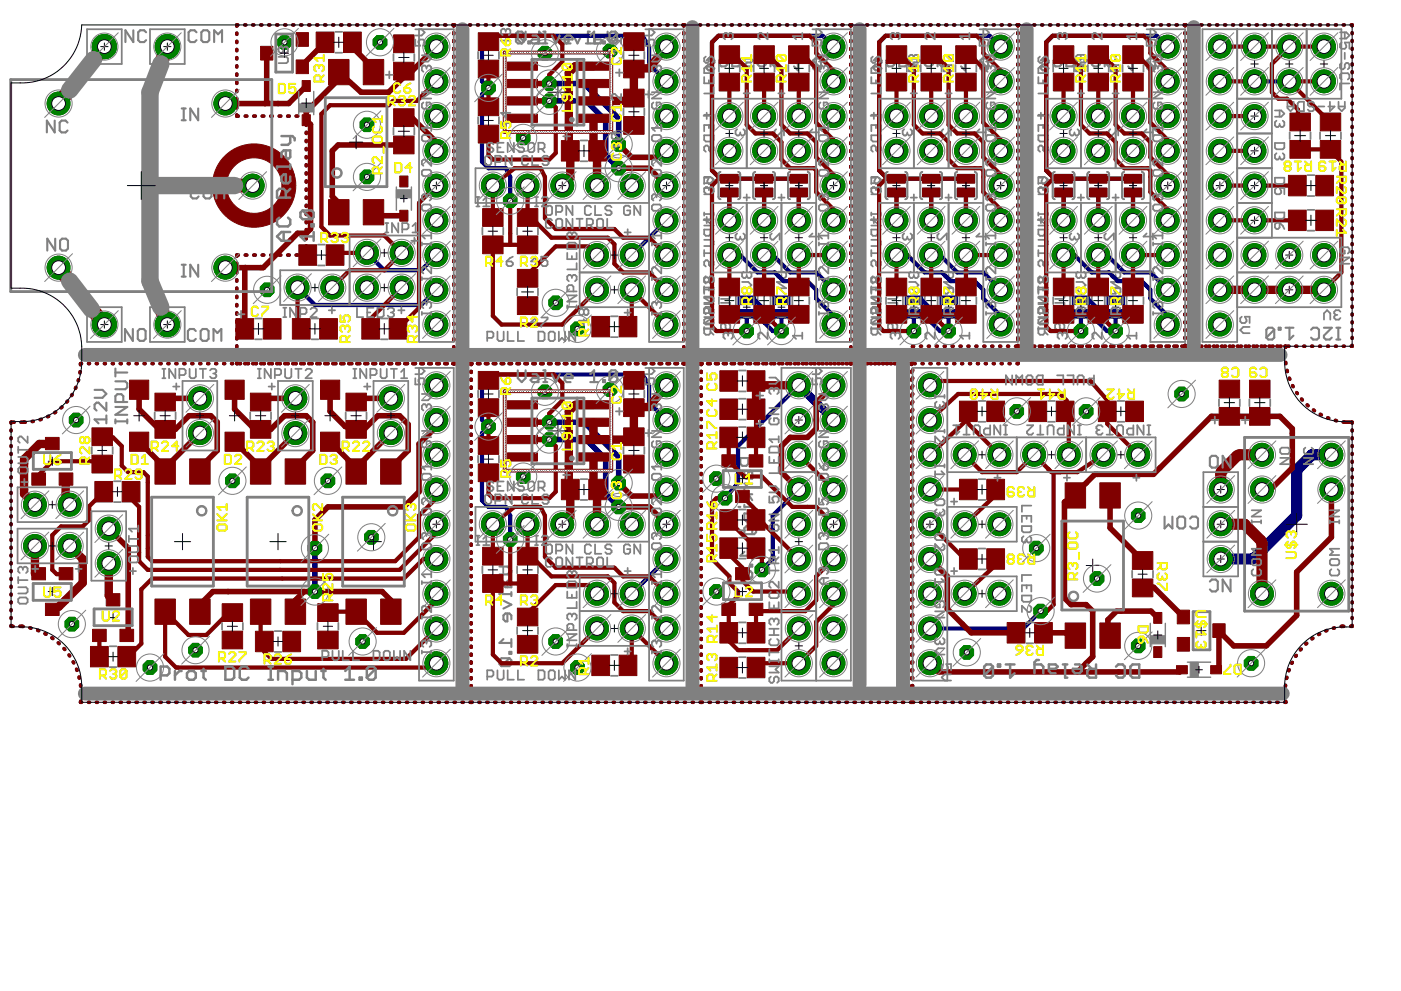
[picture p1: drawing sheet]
<svg xmlns="http://www.w3.org/2000/svg" width="420mm" height="297mm" viewBox="0 0 420 297" stroke-linecap="round" stroke-linejoin="round" font-family="sans-serif">
<g fill="none" stroke="#000" stroke-width=".3">
<path d="M217.7 55.6h2.1M218.7 54.6v2.1M228.1 55.6h2.1M229.2 54.6v2.1M238.5 55.6h2.1M239.6 54.6v2.1M267.8 55.6h2.1M268.9 54.6v2.1M278.2 55.6h2.1M279.3 54.6v2.1M288.6 55.6h2.1M289.7 54.6v2.1"/>
<path d="M317.9 55.6h2.1M319 54.6v2.1M328.3 55.6h2.1M329.4 54.6v2.1M338.8 55.6h2M339.8 54.6v2.1M222.9 92.1h2.1M223.9 91v2.1M233.3 92.1h2.1M234.4 91v2.1M273 92.1h2.1M274.1 91v2.1"/>
<path d="M283.4 92.1h2.1M284.5 91v2.1M323.1 92.1h2.1M324.2 91v2.1M333.5 92.1h2.1M334.6 91v2.1"/>
</g>
<g fill="none" stroke="#808080" stroke-width=".63">
<path d="M154.7 10.1v2.3l.6 .6h1.2l.6-.6M154.7 10.1l.6-.6h1.2l.6 .6v2.3M154.7 10.1l2.4 2.3M158.4 12.4h.6v.6h-.6zM160.5 13h2.4M162.9 10.6l-1.2-1.1v3.5M170.5 11.8h-2.3v-.6l.6-.6h1.1l.6 .6v1.2l-.6 .6h-1.1M172 10.6l1.2 2.4 1.1-2.4M175.7 13h1.2M176.9 9.5h-.6v3.5M180.1 10.6h-1.1l-.6 .6v1.8h1.7l.6-.6-.6-.6h-1.7M182.2 9.5v2.3l1.2 1.2 1.2-1.2v-2.3"/>
<path d="M211.9 18.1l.6-.6h1.2l.5 .6v.6l-.5 .6h-1.2l-.6 .6v.6l.6 .6h1.2l.5-.6M217.5 17.5h-1.2l-.6 .6v1.2l.6 .6h1.2l.6-.6v-.6h-2.4M219.6 17.5v2.4h1.7l.6-.6v-1.8M223.4 17.5h1.8l.6 .6-.6 .6h-1.2l-.6 .6 .6 .6h1.8M227.2 18.1l.6-.6h1.2l.6 .6v1.2l-.6 .6h-1.2l-.6-.6zM231.1 18.7l1.1 1.2h.6M231.1 17.5v2.4M238.1 17.5h2.4M239.3 17.5v3.6l-1.2-1.2M241.9 17.5h.6v.6h-.6zM243.9 18.1v2.4l.6 .6h1.1l.6-.6M243.9 18.1l.6-.6h1.1l.6 .6v2.4"/>
<path d="M243.9 18.1l2.3 2.4M262 18.1l.6-.6h1.2l.6 .6v.6l-.6 .6h-1.2l-.6 .6v.6l.6 .6h1.2l.6-.6M267.6 17.5h-1.2l-.6 .6v1.2l.6 .6h1.2l.6-.6v-.6h-2.4M269.7 17.5v2.4h1.7l.6-.6v-1.8M273.5 17.5h1.8l.6 .6-.6 .6h-1.2l-.6 .6 .6 .6h1.8M277.9 17.5h1.2l.6 .6v1.2l-.6 .6h-1.2l-.6-.6v-1.2zM281.2 18.7l1.2 1.2h.6M281.2 17.5v2.4M288.2 17.5h2.4M289.4 17.5v3.6l-1.2-1.2M292.1 17.5h.5v.6h-.5zM294 18.1v2.4l.6 .6h1.1l.6-.6"/>
<path d="M294 18.1l.6-.6h1.1l.6 .6v2.4M294 18.1l2.3 2.4M312.1 18.1l.6-.6h1.2l.6 .6v.6l-.6 .6h-1.2l-.6 .6v.6l.6 .6h1.2l.6-.6M317.7 17.5h-1.2l-.5 .6v1.2l.5 .6h1.2l.6-.6v-.6h-2.3M319.8 17.5v2.4h1.8l.6-.6v-1.8M323.6 17.5h1.8l.6 .6-.6 .6h-1.2l-.6 .6 .6 .6h1.8M328 17.5h1.2l.6 .6v1.2l-.6 .6h-1.2l-.6-.6v-1.2zM331.3 18.7l1.2 1.2h.6M331.3 17.5v2.4M338.3 17.5h2.4M339.5 17.5v3.6l-1.2-1.2M342.2 17.5h.6v.6h-.6z"/>
<path d="M344.1 18.1v2.4l.6 .6h1.1l.6-.6M344.1 18.1l.6-.6h1.1l.6 .6v2.4M344.1 18.1l2.3 2.4M224.4 137.3v1.7l-.6 .6h-1.2l-.6-.6v-1.7h3.6M221.4 151.9h.6M222 148.1h3.6M223.2 141.7v1.2l.6 .6h1.8v-1.8l-.6-.6-.6 .6v1.8M223.2 151.3v.6h2.4M223.2 144.9h2.4M223.2 149.9l1.2-1.8 1.2 1.8M224.4 144.9l-1.2 1.2v.6M225.6 153.9h-2.4v1.8l.6 .6h1.8"/>
<path d="M225.6 151.3v1.2M226.8 158.9v.6l-.6 .6h-3v-1.8l.6-.6h1.2l.6 .6v1.8M149.8 169.8h2.4l1.2 1.2-1.2 1.2h-2.4M149.8 177.5v.6h3.6M151 174.2v1.2l.6 .6h1.8v-1.8l-.6-.5-.6 .5v1.8M153.4 177.5v1.2M223.2 165.4l-1.2 1.2h3.6M225 169.2h.6v.6h-.6zM225 171.2h-2.4l-.6 .5v1.2l.6 .6M225 171.2l.6 .5v1.2l-.6 .6h-2.4M225 171.2l-2.4 2.3M225.6 165.4v2.4"/>
<path d="M151 180l2.4 1.2-2.4 1.2M151 191.6l-1.2 1.1h3.6M152.2 183.9v2.3h-.6l-.6-.5v-1.2l.6-.6h1.2l.6 .6v1.2M152.8 195.4h.6v.6h-.6zM152.8 197.3l.6 .6v1.2l-.6 .6h-2.4M152.8 197.3h-2.4l-.6 .6v1.2l.6 .6M152.8 197.3l-2.4 2.4M153.4 191.6v2.3"/>
</g>
<g fill="none" stroke="#808080" stroke-width=".53">
<path d="M211.2 39.3v-1.8h2.8v1.8M211.2 34.4h2.8v1.9M212.6 37.5v.9M221.1 38.7l-.5 .5v.9l.5 .5h.4l.5-.5M222 39.7v.4M222.9 38.7l.5 .5v.9l-.5 .5h-.4l-.5-.5M232.8 38.7l-.5 .5v.9l.5 .5h.4l1.9-1.9v1.9M243.6 38.7l-.9 1h2.8M245.5 38.7v1.9M261.3 34.4h2.8v1.9M261.3 39.3v-1.8h2.8v1.8M262.7 37.5v.9"/>
<path d="M271.2 38.7l-.5 .5v.9l.5 .5h.4l.5-.5M272.1 39.7v.4M273 38.7l.5 .5v.9l-.5 .5h-.4l-.5-.5M282.9 38.7l-.5 .5v.9l.5 .5h.5l1.8-1.9v1.9M293.8 38.7l-1 1h2.8M295.6 38.7v1.9M311.4 34.4h2.8v1.9M311.4 39.3v-1.8h2.8v1.8M312.8 37.5v.9M321.3 38.7l-.5 .5v.9l.5 .5h.5l.4-.5M322.2 39.7v.4M323.2 38.7l.4 .5v.9l-.4 .5h-.5l-.5-.5"/>
<path d="M333 38.7l-.5 .5v.9l.5 .5h.5l1.8-1.9v1.9M343.9 38.7l-1 1h2.9M345.8 38.7v1.9M211.2 40.6h2.8v1.4l-.5 .4h-1.8l-.5-.4zM211.2 56.3h1.9l.9 1-.9 .9h-1.9M213.5 43.6l.5 .5v.9l-.5 .5h-.4l-.5-.5v-.9l-.5-.5h-.4l-.5 .5v.9l.5 .5M213.5 53.3l.5 .4v1l-.5 .5h-.9l-.5-.5 .5-1.4h-1.4v1.9M216.1 51.5l-.5 .4-.1 .3v6.8l.1 .4 .5 .3M221.4 51.5l.6 .6v7l-.6 .6M226.5 51.5l-.5 .4-.1 .3v6.8l.1 .4 .5 .3M231.8 51.5l.6 .6v7l-.6 .6M236.9 51.5l-.5 .4-.1 .3v7l.6 .5"/>
<path d="M242.2 51.5l.6 .6v7l-.6 .6M261.3 56.3h1.9l.9 1-.9 .9h-1.9M261.3 40.6h2.8v1.4l-.4 .4h-1.9l-.5-.4zM263.7 53.3l.4 .4v1l-.4 .5h-1l-.5-.5 .5-1.4h-1.4v1.9M263.7 43.6l.4 .5v.9l-.4 .5h-.5l-.5-.5v-.9l-.5-.5h-.4l-.5 .5v.9l.5 .5M266.2 51.5l-.5 .4-.1 .3v6.8l.1 .4 .5 .3M271.5 51.5l.6 .6v7l-.6 .6M276.6 51.5l-.5 .4-.1 .3v6.8l.1 .4 .5 .3M281.9 51.5l.6 .6v7l-.6 .6M287 51.5l-.5 .4-.1 .3v6.8l.1 .4 .5 .3M292.3 51.5l.6 .6v7l-.6 .6M311.4 56.3h1.9l.9 1-.9 .9h-1.9"/>
<path d="M311.4 40.6h2.8v1.4l-.4 .4h-1.9l-.5-.4zM313.8 53.3l.4 .4v1l-.4 .5h-1l-.4-.5 .4-1.4h-1.4v1.9M313.8 43.6l.4 .5v.9l-.4 .5h-.5l-.5-.5v-.9l-.4-.5h-.5l-.5 .5v.9l.5 .5M316.3 51.5l-.5 .4-.1 .3v6.8l.1 .4 .5 .3M321.6 51.5l.6 .6v7l-.6 .6M326.7 51.5l-.5 .4-.1 .3v6.8l.1 .4 .5 .3M332 51.5l.6 .6v7l-.6 .6M337.1 51.5l-.5 .4-.1 .3v7l.6 .5M342.5 51.5l.5 .6v7l-.5 .6M211.2 63.7v.9M211.2 75v1.8M211.2 71.9h2.3l.5 .4v1l-.5 .4h-2.3"/>
<path d="M211.2 64.2h2.8M211.2 75.9h2.8M213.1 68.8v1.4l-.5 .5h-.9l-.5-.5v-1.4h2.8M213.5 78l.5 .5v.9l-.5 .5h-.4l-.5-.5v-.9l-.5-.5h-.4l-.5 .5v.9l.5 .5M214 63.7v.9M214 65.7h-2.8l2.8 1.9h-2.8M221.1 70l-.5 .4v1l.5 .4h.4l.5-.4M222 70.9v.5M222.9 70l.5 .4v1l-.5 .4h-.4l-.5-.4M231.5 70l-.5 .4v1l.5 .4h.4l1.9-1.8v1.8M243.6 70l-.9 .9h2.8M245.5 70v1.8"/>
<path d="M261.3 64.2h2.8M261.3 71.9h2.4l.4 .4v1l-.4 .4h-2.4M261.3 75.9h2.8M261.3 63.7v.9M261.3 75v1.8M263.2 68.8v1.4l-.5 .5h-.9l-.5-.5v-1.4h2.8M263.7 78l.4 .5v.9l-.4 .5h-.5l-.5-.5v-.9l-.5-.5h-.4l-.5 .5v.9l.5 .5M264.1 65.7h-2.8l2.8 1.9h-2.8M264.1 63.7v.9M271.2 70l-.5 .4v1l.5 .4h.4l.5-.4M272.1 70.9v.5M273 70l.5 .4v1l-.5 .4h-.4l-.5-.4"/>
<path d="M281.6 70l-.5 .4v1l.5 .4h.4l1.9-1.8v1.8M293.8 70l-1 .9h2.8M295.6 70v1.8M311.4 64.2h2.8M311.4 71.9h2.4l.4 .4v1l-.4 .4h-2.4M311.4 75.9h2.8M311.4 63.7v.9M311.4 75v1.8M313.3 68.8v1.4l-.5 .5h-.9l-.5-.5v-1.4h2.8M313.8 78l.4 .5v.9l-.4 .5h-.5l-.5-.5v-.9l-.4-.5h-.5l-.5 .5v.9l.5 .5M314.2 65.7h-2.8l2.8 1.9h-2.8M314.2 63.7v.9"/>
<path d="M321.3 70l-.5 .4v1l.5 .4h.5l.4-.4M322.2 70.9v.5M323.2 70l.4 .4v1l-.4 .4h-.5l-.5-.4M331.7 70l-.5 .4v1l.5 .4h.5l1.8-1.8v1.8M343.9 70l-1 .9h2.9M345.8 70v1.8M211.2 88.1v-1.9h2.8v1.9M211.2 95.9l.5-.5h1.8l.5 .5v.9l-.5 .5h-1.8l-.5-.5zM212.6 86.2v.9M213.1 98.5v1.4l-.5 .4h-.9l-.5-.4v-1.4h2.8M213.1 99.4l.9 .9M213.5 83.1l.5 .5v.9l-.5 .5h-.4l-.5-.5v-.9l-.5-.5h-.4l-.5 .5v.9l.5 .5"/>
<path d="M213.5 92.3l.5 .5v.9l-.5 .5h-.4l-.5-.5v-.9l-.5-.5h-.4l-.5 .5v.9l.5 .5M214 89.3h-2.8l2.8 1.8h-2.8M216.2 87.7h2.3l.5 .5v.9l-.5 .5h-2.3M216.2 90.8h2.8v1.9M216.2 93.9h2.8v1.8M218.1 84.7v1.4l-.5 .4h-.9l-.5-.4v-1.4h2.8M218.5 96.9l.5 .5v.9l-.5 .5h-.4l-.5-.5v-.9l-.5-.5h-.4l-.5 .5v.9l.5 .5M221.3 88l-.6 .6v7l.6 .6M222.5 84.5h1.9l1 .9-1 1h-1.9M223 81.4l-.5 .5v1l.5 .4h.5l.4-.4M223.9 82.4v.5M224.9 81.4l.5 .5v1l-.5 .4h-.5l-.5-.4"/>
<path d="M226.6 88l.6 .5v6.9l-.2 .6-.4 .2M231.7 88l-.5 .3-.1 .4v7l.6 .5M234.4 82.4v.9h.9l.5-.4v-1l-.5-.5h-1.9l-.4 .5v1l.4 .4M235.8 84.5h-2.8l2.8 1.9h-2.8M237 88l.6 .6v7l-.6 .6M261.3 88.1v-1.9h2.8v1.9M261.8 95.4h1.9l.4 .5v.9l-.4 .5h-1.9l-.5-.5v-.9zM262.7 86.2v.9M263.2 98.5v1.4l-.5 .4h-.9l-.5-.4v-1.4h2.8M263.2 99.4l.9 .9M263.7 83.1l.4 .5v.9l-.4 .5h-.5l-.5-.5v-.9l-.5-.5h-.4l-.5 .5v.9l.5 .5M263.7 92.3l.4 .5v.9l-.4 .5h-.5l-.5-.5v-.9l-.5-.5h-.4l-.5 .5v.9l.5 .5"/>
<path d="M264.1 89.3h-2.8l2.8 1.8h-2.8M266.3 87.7h2.3l.5 .5v.9l-.5 .5h-2.3M266.3 90.8h2.8v1.9M266.3 93.9h2.8v1.8M268.2 84.7v1.4l-.5 .4h-.9l-.5-.4v-1.4h2.8M268.6 96.9l.5 .5v.9l-.5 .5h-.4l-.5-.5v-.9l-.5-.5h-.4l-.5 .5v.9l.5 .5M271.4 88l-.6 .6v7l.6 .6M272.6 84.5h1.9l1 .9-1 1h-1.9M273.1 81.4l-.5 .5v1l.5 .4h.5l.5-.4M274.1 82.4v.5M275 81.4l.5 .5v1l-.5 .4h-.5l-.4-.4M276.7 88l.5 .3 .1 .4v6.7l-.2 .6-.4 .2"/>
<path d="M281.8 88l-.5 .3-.1 .4v6.8l.2 .5 .4 .2M284.5 82.4v.9h.9l.5-.4v-1l-.5-.5h-1.9l-.4 .5v1l.4 .4M285.9 84.5h-2.8l2.8 1.9h-2.8M287.1 88l.6 .6v7l-.6 .6M311.4 88.1v-1.9h2.8v1.9M311.4 95.9l.5-.5h1.9l.4 .5v.9l-.4 .5h-1.9l-.5-.5zM312.8 86.2v.9M313.3 98.5v1.4l-.5 .4h-.9l-.5-.4v-1.4h2.8M313.3 99.4l.9 .9M313.8 83.1l.4 .5v.9l-.4 .5h-.5l-.5-.5v-.9l-.4-.5h-.5l-.5 .5v.9l.5 .5M313.8 92.3l.4 .5v.9l-.4 .5h-.5l-.5-.5v-.9l-.4-.5h-.5l-.5 .5v.9l.5 .5M314.2 89.3h-2.8l2.8 1.8h-2.8"/>
<path d="M316.4 87.7h2.3l.5 .5v.9l-.5 .5h-2.3M316.4 90.8h2.8v1.9M316.4 93.9h2.8v1.8M318.3 84.7v1.4l-.5 .4h-.9l-.5-.4v-1.4h2.8M318.7 96.9l.5 .5v.9l-.5 .5h-.4l-.5-.5v-.9l-.4-.5h-.5l-.5 .5v.9l.5 .5M321.5 88l-.6 .6v7l.6 .6M322.8 84.5h1.8l1 .9-1 1h-1.8M323.2 81.4l-.4 .5v1l.4 .4h.5l.5-.4M324.2 82.4v.5M325.1 81.4l.5 .5v1l-.5 .4h-.5l-.4-.4M326.8 88l.6 .5v6.9l-.2 .6-.4 .2M331.9 88l-.5 .3-.1 .4v7l.6 .5"/>
<path d="M334.6 82.4v.9h.9l.5-.4v-1l-.5-.5h-1.8l-.5 .5v1l.5 .4M336 84.5h-2.8l2.8 1.9h-2.8M337.2 88l.6 .6v7l-.6 .6"/>
</g>
<g fill="#000080" stroke="#000080" stroke-width=".3">
<path d="M237 56.4h5.2v2.6h-5.2z"/>
<path d="M237 52.3h5.2v2.6h-5.2z"/>
<path d="M226.5 56.4h5.3v2.6h-5.3z"/>
<path d="M226.5 52.3h5.3v2.6h-5.3z"/>
<path d="M216.1 56.4h5.2v2.6h-5.2z"/>
<path d="M216.1 52.3h5.2v2.6h-5.2z"/>
<path d="M221.3 88.7h5.2v2.6h-5.2z"/>
<path d="M221.3 92.8h5.2v2.6h-5.2z"/>
<path d="M231.8 92.8h5.2v2.6h-5.2z"/>
<path d="M231.8 88.7h5.2v2.6h-5.2z"/>
<path d="M287.1 56.4h5.2v2.6h-5.2z"/>
<path d="M287.1 52.3h5.2v2.6h-5.2z"/>
<path d="M276.7 56.4h5.2v2.6h-5.2z"/>
<path d="M276.7 52.3h5.2v2.6h-5.2z"/>
<path d="M266.3 56.4h5.2v2.6h-5.2z"/>
<path d="M266.3 52.3h5.2v2.6h-5.2z"/>
<path d="M271.5 88.7h5.2v2.6h-5.2z"/>
<path d="M271.5 92.8h5.2v2.6h-5.2z"/>
<path d="M281.9 92.8h5.2v2.6h-5.2z"/>
<path d="M281.9 88.7h5.2v2.6h-5.2z"/>
<path d="M337.2 56.4h5.2v2.6h-5.2z"/>
<path d="M337.2 52.3h5.2v2.6h-5.2z"/>
<path d="M326.8 56.4h5.2v2.6h-5.2z"/>
<path d="M326.8 52.3h5.2v2.6h-5.2z"/>
<path d="M316.4 56.4h5.2v2.6h-5.2z"/>
<path d="M316.4 52.3h5.2v2.6h-5.2z"/>
<path d="M321.6 88.7h5.2v2.6h-5.2z"/>
<path d="M321.6 92.8h5.2v2.6h-5.2z"/>
<path d="M332 92.8h5.2v2.6h-5.2z"/>
<path d="M332 88.7h5.2v2.6h-5.2z"/>
</g>
<g fill="none" stroke="#000080" stroke-width="1.1">
<path d="M71 9.9v.4M71 12.4v.3M71 14.8v.4M71 17.3v.4M71 19.7v.4M71.3 7.5h-.3v.3M73.4 7.5h.3M75.8 7.5h.3M78.2 7.5h.3M80.6 7.5h.3M83 7.5h.3M85.4 7.5h.3"/>
<path d="M87.8 7.5h.3M90.2 7.5h.3M92.6 7.5h.3M95 7.5h.3M97.4 7.5h.3M99.8 7.5h.3M102.2 7.5h.3M104.6 7.5h.3M107 7.5h.3M109.4 7.5h.3M111.8 7.5h.3M114.2 7.5h.3"/>
<path d="M116.6 7.5h.3M119 7.5h.3M121.4 7.5h.3M123.8 7.5h.3M126.2 7.5h.3M128.6 7.5h.3M131 7.5h.3M133.4 7.5h.3M135.8 7.5h.6M136.1 7.5v.2M136.1 9.8v.3M136.1 12.2v.2"/>
<path d="M136.1 14.5v.3M136.1 16.9v.3M136.1 19.2v.3M138.5 7.5h.2M140.8 7.5h.3M143.2 7.5h.3M145.6 7.5h.3M147.9 7.5h.3M150.3 7.5h.3M152.7 7.5h.3M155 7.5h.3M157.4 7.5h.3"/>
<path d="M159.8 7.5h.3M162.1 7.5h.3M164.5 7.5h.3M166.9 7.5h.3M169.2 7.5h.3M171.6 7.5h.3M174 7.5h.3M176.4 7.5h.2M178.7 7.5h.3M181.1 7.5h.3M183.5 7.5h.2M185.8 7.5h.3"/>
<path d="M188.2 7.5h.3M190.6 7.5h.3M192.9 7.5h.3M195.3 7.5h.3M197.7 7.5h.3M200 7.5h.3M202.4 7.5h.3M204.8 7.5h.6M205.1 7.5v.2M205.1 9.8v.3M205.1 12.2v.2M205.1 14.5v.3"/>
<path d="M205.1 16.9v.3M205.1 19.2v.3M207.5 7.5h.2M209.8 7.5h.3M212.2 7.5h.3M214.6 7.5h.3M216.9 7.5h.3M219.3 7.5h.3M221.7 7.5h.3M224 7.5h.3M226.4 7.5h.3M228.8 7.5h.3"/>
<path d="M231.2 7.5h.3M233.6 7.5h.2M235.9 7.5h.3M238.3 7.5h.3M240.7 7.5h.2M243 7.5h.3M245.4 7.5h.3M247.8 7.5h.3M250.1 7.5h.3M252.5 7.5h.3M254.9 7.5h.6M255.2 7.5v.2"/>
<path d="M255.2 9.8v.3M255.2 12.2v.2M255.2 14.5v.3M255.2 16.9v.3M255.2 19.2v.3M257.6 7.5h.3M259.9 7.5h.3M262.3 7.5h.3M264.7 7.5h.3M267 7.5h.3M269.4 7.5h.3M271.8 7.5h.3"/>
<path d="M274.2 7.5h.2M276.5 7.5h.3M278.9 7.5h.3M281.3 7.5h.3M283.7 7.5h.3M286 7.5h.3M288.4 7.5h.3M290.8 7.5h.3M293.1 7.5h.3M295.5 7.5h.3M297.9 7.5h.3M300.3 7.5h.2"/>
<path d="M302.6 7.5h.3M305 7.5h.6M305.3 7.5v.2M305.3 9.8v.3M305.3 12.1v.3M305.3 14.5v.3M305.3 16.8v.4M305.3 19.2v.3M307.7 7.5h.3M310 7.5h.3M312.4 7.5h.3M314.8 7.5h.3"/>
<path d="M317.2 7.5h.3M319.5 7.5h.3M321.9 7.5h.3M324.3 7.5h.3M326.6 7.5h.3M329 7.5h.3M331.4 7.5h.3M333.8 7.5h.3M336.1 7.5h.3M338.5 7.5h.3M340.9 7.5h.3M343.3 7.5h.3"/>
<path d="M345.6 7.5h.3M348 7.5h.3M350.4 7.5h.3M352.7 7.5h.3M355.1 7.5h.6M355.4 7.5v.2M355.4 9.8v.3M355.4 12.1v.3M355.4 14.5v.3M355.4 16.8v.3M355.4 19.2v.3M357.8 7.5h.3"/>
<path d="M360.2 7.5h.2M362.5 7.5h.3M364.9 7.5h.3M367.3 7.5h.3M369.7 7.5h.2M372 7.5h.3M374.4 7.5h.3M376.8 7.5h.2M379.1 7.5h.3M381.5 7.5h.3M383.9 7.5h.3M386.2 7.5h.3"/>
<path d="M388.6 7.5h.3M391 7.5h.3M393.4 7.5h.3M395.7 7.5h.3M398.1 7.5h.3M400.5 7.5h.3M402.9 7.5h.2M405.2 7.5h.3v.2M405.5 9.8v.3M405.5 12.1v.3M405.5 14.5v.3M405.5 16.8v.3"/>
<path d="M405.5 19.2v.3M71 22.2v.3M71 24.6v.4M71 27.1v.4M71 29.5v.4M71 32v.3M71 34.4v.4h.5M73.6 34.8h.4M76.1 34.8h.5M78.6 34.8h.5M81.2 34.8h.5M83.7 34.8h.5"/>
<path d="M86.3 34.8h.4M88.8 34.8h.5M91.4 34.8h.4v.4M91.8 37.2v.4M91.8 39.7v.3M136.1 21.6v.3M136.1 24v.2M136.1 26.3v.3M136.1 28.7v.2M136.1 31v.3M136.1 33.4v.2M136.1 35.7v.3"/>
<path d="M136.1 38.1v.3M205.1 21.6v.3M205.1 24v.2M205.1 26.3v.3M205.1 28.7v.2M205.1 31v.3M205.1 33.4v.2M205.1 35.7v.3M205.1 38.1v.3M255.2 21.6v.3M255.2 24v.2M255.2 26.3v.3"/>
<path d="M255.2 28.7v.2M255.2 31v.3M255.2 33.4v.2M255.2 35.7v.3M255.2 38.1v.3M305.3 21.5v.4M305.3 23.9v.3M305.3 26.2v.4M305.3 28.6v.3M305.3 30.9v.4M305.3 33.2v.4M305.3 35.6v.4"/>
<path d="M305.3 37.9v.5M355.4 21.5v.3M355.4 23.9v.2M355.4 26.2v.3M355.4 28.6v.2M355.4 30.9v.3M355.4 33.2v.3M355.4 35.6v.2M355.4 37.9v.3M405.5 21.5v.3M405.5 23.9v.2M405.5 26.2v.3"/>
<path d="M405.5 28.6v.2M405.5 30.9v.3M405.5 33.2v.3M405.5 35.6v.2M405.5 37.9v.3M91.8 42.1v.3M91.8 44.5v.4M91.8 46.9v.4M91.8 49.4v.3M91.8 51.8v.4M91.8 54.2v.4M91.8 56.7v.3"/>
<path d="M91.8 59.1v.3M136.1 40.4v.3M136.1 42.8v.3M136.1 45.1v.3M136.1 47.5v.3M136.1 49.8v.3M136.1 52.2v.3M136.1 54.6v.2M136.1 56.9v.3M136.1 59.3v.2M205.1 40.4v.3M205.1 42.8v.3"/>
<path d="M205.1 45.1v.3M205.1 47.5v.3M205.1 49.8v.3M205.1 52.2v.3M205.1 54.6v.2M205.1 56.9v.3M205.1 59.3v.2M255.2 40.4v.3M255.2 42.8v.3M255.2 45.1v.3M255.2 47.5v.3M255.2 49.8v.3"/>
<path d="M255.2 52.2v.3M255.2 54.6v.2M255.2 56.9v.3M255.2 59.3v.2M305.3 40.3v.4M305.3 42.6v.5M305.3 45v.4M305.3 47.3v.5M305.3 49.6v.5M305.3 52v.5M305.3 54.3v.5M305.3 56.7v.5"/>
<path d="M305.3 59v.5M355.4 40.3v.2M355.4 42.6v.3M355.4 45v.2M355.4 47.3v.3M355.4 49.6v.3M355.4 52v.2M355.4 54.3v.3M355.4 56.7v.2M355.4 59v.3M405.5 40.3v.2M405.5 42.6v.3"/>
<path d="M405.5 45v.2M405.5 47.3v.3M405.5 49.6v.3M405.5 52v.2M405.5 54.3v.3M405.5 56.7v.2M405.5 59v.3M71 78.9v.4M71.5 76.5h-.5v.3M73.6 76.5h.4M76.1 76.5h.5M78.6 76.5h.5"/>
<path d="M81.2 76.5h.5M83.7 76.5h.5M86.3 76.5h.4M88.8 76.5h.5M91.8 76.1v.4h-.4M91.8 61.5v.4M91.8 64v.3M91.8 66.4v.3M91.8 68.8v.4M91.8 71.2v.4M91.8 73.7v.3M136.1 61.6v.3"/>
<path d="M136.1 64v.3M136.1 66.3v.3M136.1 68.7v.3M136.1 71v.3M136.1 73.4v.3M136.1 75.8v.2M136.1 78.1v.3M205.1 61.6v.3M205.1 64v.3M205.1 66.3v.3M205.1 68.7v.3M205.1 71v.3"/>
<path d="M205.1 73.4v.3M205.1 75.8v.2M205.1 78.1v.3M255.2 61.6v.3M255.2 64v.3M255.2 66.3v.3M255.2 68.7v.3M255.2 71v.3M255.2 73.4v.3M255.2 75.8v.2M255.2 78.1v.3M305.3 61.4v.5"/>
<path d="M305.3 63.7v.6M305.3 66v.6M305.3 68.4v.6M305.3 70.7v.6M305.3 73.1v.2M305.3 73.4v.3M305.3 75.4v.3M305.3 75.8v.2M305.3 77.7v.3M305.3 78.1v.3M355.4 61.4v.2M355.4 63.7v.3"/>
<path d="M355.4 66v.3M355.4 68.4v.2M355.4 70.7v.3M355.4 73.1v.2M355.4 75.4v.3M355.4 77.7v.3M405.5 61.4v.2M405.5 63.7v.3M405.5 66v.3M405.5 68.4v.2M405.5 70.7v.3M405.5 73.1v.2"/>
<path d="M405.5 75.4v.3M405.5 77.7v.3M71 81.4v.4M71 83.9v.4M71 86.3v.4M71 88.8v.4M71 91.3v.4M71 93.8v.3M71 96.2v.4M71 98.7v.4M136.1 80.5v.2M136.1 82.8v.3"/>
<path d="M136.1 85.2v.2M136.1 87.5v.3M136.1 89.9v.2M136.1 92.2v.3M136.1 94.6v.3M136.1 96.9v.3M136.1 99.3v.3M205.1 80.5v.2M205.1 82.8v.3M205.1 85.2v.2M205.1 87.5v.3M205.1 89.9v.2"/>
<path d="M205.1 92.2v.3M205.1 94.6v.3M205.1 96.9v.3M205.1 99.3v.3M255.2 80.5v.2M255.2 82.8v.3M255.2 85.2v.2M255.2 87.5v.3M255.2 89.9v.2M255.2 92.2v.3M255.2 94.6v.3M255.2 96.9v.3"/>
<path d="M255.2 99.3v.3M305.3 80.1v.2M305.3 80.5v.2M305.3 82.4v.3M305.3 82.8v.3M305.3 84.8v.2M305.3 85.2v.2M305.3 87.1v.3M305.3 87.5v.3M305.3 89.5v.2M305.3 89.9v.2M305.3 91.8v.3"/>
<path d="M305.3 92.2v.3M305.3 94.1v.3M305.3 94.6v.3M305.3 96.5v.3M305.3 96.9v.3M305.3 98.8v.3M305.3 99.3v.3M355.4 80.1v.2M355.4 82.4v.3M355.4 84.8v.2M355.4 87.1v.3M355.4 89.5v.2"/>
<path d="M355.4 91.8v.3M355.4 94.1v.3M355.4 96.5v.3M355.4 98.8v.3M405.5 80.1v.2M405.5 82.4v.3M405.5 84.8v.2M405.5 87.1v.3M405.5 89.5v.2M405.5 91.8v.3M405.5 94.1v.3M405.5 96.5v.3"/>
<path d="M405.5 98.8v.3M21.7 118.3l-.2 .3M22.8 116.1l-.2 .3M23.6 113.8l-.1 .3M24 111.4v.4M24.4 109h-.2v.3M26.5 109h.3M28.9 109h.3M31.3 109h.3M33.7 109h.3M36.1 109h.3M38.5 109h.3"/>
<path d="M40.8 109h.3M43.2 109h.3M45.6 109h.3M48 109h.3M50.4 109h.3M52.8 109h.3M55.1 109h.4M57.5 109h.3M59.9 109h.3M62.3 109h.3M64.7 109h.3M67.1 109h.3"/>
<path d="M69.4 109h.4M71 108.6v.4h.3M71 101.2v.4M71 103.7v.3M71 106.1v.4M71.8 109h.3M73.4 109h.3M74.2 109h.3M75.8 109h.3M76.6 109h.3M78.2 109h.3M79 109h.3"/>
<path d="M80.6 109h.3M81.4 109h.3M83 109h.3M83.8 109h.3M85.4 109h.3M86.1 109h.3M87.8 109h.3M88.5 109h.3M90.2 109h.3M90.9 109h.3M92.6 109h.3M93.3 109h.3"/>
<path d="M95 109h.3M95.7 109h.3M97.4 109h.3M98.1 109h.3M99.8 109h.3M100.5 109h.3M102.2 109h.3M102.8 109h.3M104.6 109h.3M105.2 109h.3M107 109h.3M107.6 109h.3"/>
<path d="M109.4 109h.3M110 109h.3M111.8 109h.3M112.4 109h.3M114.2 109h.3M114.8 109h.3M116.6 109h.3M117.1 109h.4M119 109h.3M119.5 109h.3M121.4 109h.3M121.9 109h.3"/>
<path d="M123.8 109h.3M124.3 109h.3M126.2 109h.3M126.7 109h.3M128.6 109h.3M129.1 109h.3M131 109h.3M131.4 109h.4M133.4 109h.3M133.8 109h.3M135.8 109h.7M136.1 101.6v.3"/>
<path d="M136.1 104v.3M136.1 106.4v.2M136.1 108.7v.3M138.5 109h.4M140.8 109h.8M141.3 109v.3M141.3 111.3v.3M141.3 113.7v.3M141.3 116.1v.2M141.3 118.4v.3M143.2 109h.3M143.7 109h.3"/>
<path d="M145.6 109h.3M146 109h.3M147.9 109h.3M148.4 109h.3M150.3 109h.3M150.8 109h.3M152.7 109h.3M153.1 109h.3M155 109h.3M155.5 109h.3M157.4 109h.3M157.9 109h.3"/>
<path d="M159.8 109h.3M160.3 109h.2M162.1 109h.3M162.6 109h.3M164.5 109h.3M165 109h.3M166.9 109h.3M167.3 109h.3M169.2 109h.3M169.7 109h.3M171.6 109h.3M172.1 109h.3"/>
<path d="M174 109h.3M174.5 109h.3M176.4 109h.2M176.8 109h.3M178.7 109h.3M179.2 109h.3M181.1 109h.3M181.6 109h.2M183.5 109h.2M183.9 109h.3M185.8 109h.3M186.3 109h.3"/>
<path d="M188.2 109h.3M188.7 109h.3M190.6 109h.3M191.1 109h.2M192.9 109h.3M193.4 109h.3M195.3 109h.3M195.8 109h.3M197.7 109h.3M198.1 109h.3M200 109h.3M200.5 109h.3"/>
<path d="M202.4 109h.3M202.9 109h.3M204.8 109h.7M205.1 101.6v.3M205.1 104v.3M205.1 106.4v.2M205.1 108.7v.3M207.5 109h.4M209.8 109h.8M210.3 109v.3M210.3 111.3v.3M210.3 113.7v.3"/>
<path d="M210.3 116.1v.2M210.3 118.4v.3M212.2 109h.3M212.7 109h.3M214.6 109h.3M215.1 109h.3M216.9 109h.3M217.5 109h.3M219.3 109h.3M219.9 109h.4M221.7 109h.3M222.4 109h.3"/>
<path d="M224 109h.3M224.8 109h.3M226.4 109h.3M227.2 109h.3M228.8 109h.3M229.6 109h.3M231.2 109h.3M232 109h.3M233.6 109h.2M234.4 109h.4M235.9 109h.3M236.9 109h.3"/>
<path d="M238.3 109h.3M239.3 109h.3M240.7 109h.2M241.7 109h.3M243 109h.3M244.1 109h.3M245.4 109h.3M246.5 109h.3M247.8 109h.3M248.9 109h.4M250.1 109h.3M251.3 109h.4"/>
<path d="M252.5 109h.3M253.7 109h.4M254.9 109h.6M255.2 101.6v.3M255.2 104v.3M255.2 106.4v.2M255.2 108.7v.3M256.2 109h.3M257.6 109h.3M258.6 109h.3M259.9 109h.3M261 109h.3"/>
<path d="M262.3 109h.3M263.4 109h.3M264.7 109h.3M265.8 109h.4M267 109h.3M268.2 109h.4M269.4 109h.3M270.7 109h.3M271.8 109h.3M273.1 109h.3v.3M273.4 111.3v.3M273.4 113.7v.3"/>
<path d="M273.4 116.1v.2M273.4 118.4v.3M273.7 106.2v.2M273.7 108.5v.3M273.7 110.9v.3M273.7 113.2v.3M273.7 115.6v.3M273.7 118v.3M274 103.8h-.3v.3M274.2 109h.2M276.1 103.8h.3M276.5 109h.3"/>
<path d="M278.4 103.8h.3M278.9 109h.3M280.8 103.8h.3M281.3 109h.3M283.2 103.8h.3M283.7 109h.3M285.6 103.8h.3M286 109h.3M287.9 103.8h.3M288.4 109h.3M290.3 103.8h.3M290.8 109h.3"/>
<path d="M292.7 103.8h.3M293.1 109h.3M295.1 103.8h.3M295.5 109h.3M297.4 103.8h.3M297.9 109h.3M299.8 103.8h.3M300.3 109h.2M302.2 103.8h.3M302.6 109h.3M304.6 103.8h.2M305.3 108.7v.3h-.3"/>
<path d="M305.3 103.5v.3h.3M305.3 101.2v.2M305.3 101.6v.3M305.3 104v.3M305.3 106.4v.2M306.9 103.8h.3M307.7 103.8h.3M309.3 103.8h.3M310 103.8h.3M311.7 103.8h.3M312.4 103.8h.3M314.1 103.8h.2"/>
<path d="M314.8 103.8h.3M316.4 103.8h.3M317.2 103.8h.3M318.8 103.8h.3M319.5 103.8h.3M321.2 103.8h.3M321.9 103.8h.3M323.6 103.8h.2M324.3 103.8h.3M325.9 103.8h.3M326.6 103.8h.3M328.3 103.8h.3"/>
<path d="M329 103.8h.3M330.7 103.8h.3M331.4 103.8h.3M333.1 103.8h.3M333.8 103.8h.3M335.4 103.8h.3M336.1 103.8h.3M337.8 103.8h.3M338.5 103.8h.3M340.2 103.8h.3M340.9 103.8h.3M342.6 103.8h.3"/>
<path d="M343.3 103.8h.3M344.9 103.8h.3M345.6 103.8h.3M347.3 103.8h.3M348 103.8h.3M349.7 103.8h.3M350.4 103.8h.3M352.1 103.8h.3M352.7 103.8h.3M354.4 103.8h.3M355.1 103.8h.6M355.4 101.2v.2"/>
<path d="M355.4 103.5v.3M356.8 103.8h.3M357.8 103.8h.3M359.2 103.8h.3M360.2 103.8h.2M361.6 103.8h.3M362.5 103.8h.3M363.9 103.8h.3M364.9 103.8h.3M366.3 103.8h.3M367.3 103.8h.3M368.7 103.8h.3"/>
<path d="M369.7 103.8h.2M371.1 103.8h.3M372 103.8h.3M373.4 103.8h.3M374.4 103.8h.3M375.8 103.8h.3M376.8 103.8h.2M378.2 103.8h.3M379.1 103.8h.3M380.6 103.8h.3M381.5 103.8h.3M382.9 103.8h.3"/>
<path d="M383.9 103.8h.3M385.3 103.8h.3v.3M385.4 106.2v.4M385.6 108.6v.4M386 111l.1 .4M386.2 103.8h.3M386.7 113.3l.1 .4M387.6 115.6l.2 .3M388.6 103.8h.3M388.9 117.7l.2 .3M390.3 119.6l.3 .3M391 103.8h.3"/>
<path d="M393.4 103.8h.3M395.7 103.8h.3M398.1 103.8h.3M400.5 103.8h.3M402.9 103.8h.2M405.5 101.2v.2M405.5 103.5v.3h-.3M3.3 128.9v.3M3.3 131.2v.3M3.3 133.6v.2M3.3 135.9v.3M3.3 138.3v.2"/>
<path d="M4.2 126.6h-.9v.2M6.3 126.6h1.3M10 126.3h-.3M12.3 125.7l-.3 .1M14.6 124.8l-.3 .1M16.7 123.5l-.3 .2M18.6 122l-.3 .2M20.3 120.2l-.3 .3M141.3 120.8v.2M141.3 123.1v.3M141.3 125.5v.2M141.3 127.8v.3"/>
<path d="M141.3 130.2v.3M141.3 132.5v.3M141.3 134.9v.2M141.3 137.2v.3M141.3 139.6v.3M210.3 120.8v.2M210.3 123.1v.3M210.3 125.5v.2M210.3 127.8v.3M210.3 130.2v.3M210.3 132.5v.3M210.3 134.9v.2"/>
<path d="M210.3 137.2v.3M210.3 139.6v.3M273.4 120.8v.2M273.4 123.1v.3M273.4 125.5v.2M273.4 127.8v.3M273.4 130.2v.3M273.4 132.5v.3M273.4 134.9v.2M273.4 137.2v.3M273.4 139.6v.3M273.7 120.3v.3"/>
<path d="M273.7 122.7v.3M273.7 125.1v.2M273.7 127.4v.3M273.7 129.8v.3M273.7 132.2v.2M273.7 134.5v.3M273.7 136.9v.3M273.7 139.3v.3M392 121.4l.3 .2M393.9 122.9l.3 .2M396 124.2l.3 .2M398.2 125.2l.3 .2"/>
<path d="M400.5 126l.3 .1M402.8 126.5l2.7 .1v.2M405.5 128.9v.3M405.5 131.2v.3M405.5 133.6v.2M405.5 135.9v.3M405.5 138.3v.2M3.3 140.6v.3M3.3 143v.2M3.3 145.3v.3M3.3 147.6v.3M3.3 150v.2"/>
<path d="M3.3 152.3v.3M3.3 154.7v.2M3.3 157v.3M3.3 159.4v.2M141.3 141.9v.3M141.3 144.3v.3M141.3 146.7v.2M141.3 149v.3M141.3 151.4v.2M141.3 153.7v.3M141.3 156.1v.3M141.3 158.4v.3"/>
<path d="M210.3 141.9v.3M210.3 144.3v.3M210.3 146.7v.2M210.3 149v.3M210.3 151.4v.2M210.3 153.7v.3M210.3 156.1v.3M210.3 158.4v.3M273.4 141.9v.3M273.4 144.3v.3M273.4 146.7v.2M273.4 149v.3"/>
<path d="M273.4 151.4v.2M273.4 153.7v.3M273.4 156.1v.3M273.4 158.4v.3M273.7 141.6v.3M273.7 144v.3M273.7 146.3v.3M273.7 148.7v.3M273.7 151.1v.3M273.7 153.5v.2M273.7 155.8v.3M273.7 158.2v.3"/>
<path d="M405.5 140.6v.3M405.5 143v.2M405.5 145.3v.3M405.5 147.6v.3M405.5 150v.2M405.5 152.3v.3M405.5 154.7v.2M405.5 157v.3M405.5 159.4v.2M3.3 161.7v.3M3.3 164v.3M3.3 166.4v.2"/>
<path d="M3.3 168.7v.3M3.3 171.1v.2M3.3 173.4v.3M3.3 175.7v.3M3.3 178.1v.3M141.3 160.8v.3M141.3 163.1v.3M141.3 165.5v.3M141.3 167.9v.2M141.3 170.2v.3M141.3 172.6v.2M141.3 174.9v.3"/>
<path d="M141.3 177.3v.2M141.3 179.6v.3M210.3 160.8v.3M210.3 163.1v.3M210.3 165.5v.3M210.3 167.9v.2M210.3 170.2v.3M210.3 172.6v.2M210.3 174.9v.3M210.3 177.3v.2M210.3 179.6v.3M273.4 160.8v.3"/>
<path d="M273.4 163.1v.3M273.4 165.5v.3M273.4 167.9v.2M273.4 170.2v.3M273.4 172.6v.2M273.4 174.9v.3M273.4 177.3v.2M273.4 179.6v.3M273.7 160.5v.3M273.7 162.9v.3M273.7 165.3v.3M273.7 167.6v.3"/>
<path d="M273.7 170v.3M273.7 172.4v.3M273.7 174.7v.3M273.7 177.1v.3M273.7 179.5v.2M405.5 161.7v.3M405.5 164v.3M405.5 166.4v.2M405.5 168.7v.3M405.5 171.1v.2M405.5 173.4v.3M405.5 175.7v.3"/>
<path d="M405.5 178.1v.3M3.3 180.4v.3M3.3 182.8v.2M3.3 185.1v.3M3.3 187.5v.2h.6M6 187.7l.9 .1M9 188.2l.3 .1M11.3 188.9l.3 .1M13.5 189.9l.3 .2M15.6 191.2l.3 .2M17.5 192.7l.2 .2M19.2 194.4l.2 .3"/>
<path d="M20.7 196.3l.2 .3M21.9 198.4l.2 .3M141.3 182v.2M141.3 184.3v.3M141.3 186.7v.3M141.3 189v.3M141.3 191.4v.3M141.3 193.7v.3M141.3 196.1v.3M141.3 198.5v.2M210.3 182v.2M210.3 184.3v.3"/>
<path d="M210.3 186.7v.3M210.3 189v.3M210.3 191.4v.3M210.3 193.7v.3M210.3 196.1v.3M210.3 198.5v.2M273.4 182v.2M273.4 184.3v.3M273.4 186.7v.3M273.4 189v.3M273.4 191.4v.3M273.4 193.7v.3"/>
<path d="M273.4 196.1v.3M273.4 198.5v.2M273.7 181.8v.3M273.7 184.2v.3M273.7 186.6v.3M273.7 188.9v.3M273.7 191.3v.3M273.7 193.7v.3M273.7 196v.3M273.7 198.4v.3M387.6 198.5l-.2 .3M388.8 196.5l-.2 .2"/>
<path d="M390.2 194.5l-.2 .3M391.9 192.8l-.3 .2M393.7 191.3l-.2 .2M395.8 190l-.3 .2M397.9 189l-.3 .1M400.2 188.2l-.3 .1M403 187.7l-.8 .1M405.5 187.5v.2h-.4M405.5 180.4v.3M405.5 182.8v.2M405.5 185.1v.3M23 200.6l.1 .3"/>
<path d="M23.7 202.9l.1 .4M24.2 205.3v.4M24.2 210.2v.3h.2M24.3 207.7v.4M26.5 210.5h.3M28.9 210.5h.3M31.3 210.5h.3M33.7 210.5h.3M36.1 210.5h.3M38.5 210.5h.3M40.8 210.5h.3M43.2 210.5h.3"/>
<path d="M45.6 210.5h.3M48 210.5h.3M50.4 210.5h.3M52.8 210.5h.3M55.1 210.5h.4M57.5 210.5h.3M59.9 210.5h.3M62.3 210.5h.3M64.7 210.5h.3M67.1 210.5h.3M69.4 210.5h.4M71.8 210.5h.3"/>
<path d="M74.2 210.5h.3M76.6 210.5h.3M79 210.5h.3M81.4 210.5h.3M83.8 210.5h.3M86.1 210.5h.3M88.5 210.5h.3M90.9 210.5h.3M93.3 210.5h.3M95.7 210.5h.3M98.1 210.5h.3M100.5 210.5h.3"/>
<path d="M102.8 210.5h.3M105.2 210.5h.3M107.6 210.5h.3M110 210.5h.3M112.4 210.5h.3M114.8 210.5h.3M117.1 210.5h.4M119.5 210.5h.3M121.9 210.5h.3M124.3 210.5h.3M126.7 210.5h.3M129.1 210.5h.3"/>
<path d="M131.4 210.5h.4M133.8 210.5h.3M136.2 210.5h.3M138.6 210.5h.3M141 210.5h.6M141.3 200.8v.3M141.3 203.2v.2M141.3 205.5v.3M141.3 207.9v.3M141.3 210.2v.3M143.7 210.5h.3M146 210.5h.3"/>
<path d="M148.4 210.5h.3M150.8 210.5h.3M153.1 210.5h.3M155.5 210.5h.3M157.9 210.5h.3M160.3 210.5h.2M162.6 210.5h.3M165 210.5h.3M167.3 210.5h.3M169.7 210.5h.3M172.1 210.5h.3M174.5 210.5h.3"/>
<path d="M176.8 210.5h.3M179.2 210.5h.3M181.6 210.5h.2M183.9 210.5h.3M186.3 210.5h.3M188.7 210.5h.3M191.1 210.5h.2M193.4 210.5h.3M195.8 210.5h.3M198.1 210.5h.3M200.5 210.5h.3M202.9 210.5h.3"/>
<path d="M205.3 210.5h.2M207.6 210.5h.3M210 210.5h.6M210.3 200.8v.3M210.3 203.2v.2M210.3 205.5v.3M210.3 207.9v.3M210.3 210.2v.3M212.7 210.5h.3M215.1 210.5h.3M217.5 210.5h.3M219.9 210.5h.4"/>
<path d="M222.4 210.5h.3M224.8 210.5h.3M227.2 210.5h.3M229.6 210.5h.3M232 210.5h.3M234.4 210.5h.4M236.9 210.5h.3M239.3 210.5h.3M241.7 210.5h.3M244.1 210.5h.3M246.5 210.5h.3M248.9 210.5h.4"/>
<path d="M251.3 210.5h.4M253.7 210.5h.4M256.2 210.5h.3M258.6 210.5h.3M261 210.5h.3M263.4 210.5h.3M265.8 210.5h.4M268.2 210.5h.4M270.7 210.5h.3M273.4 210.2v.3h-.3M273.4 200.8v.3M273.4 203.2v.2"/>
<path d="M273.4 205.5v.3M273.4 207.9v.3M273.7 210.2v.3h.3M273.7 200.8v.2M273.7 203.1v.3M273.7 205.5v.3M273.7 207.9v.2M276.1 210.5h.3M278.4 210.5h.3M280.8 210.5h.3M283.2 210.5h.3M285.6 210.5h.3"/>
<path d="M287.9 210.5h.3M290.3 210.5h.3M292.7 210.5h.3M295.1 210.5h.3M297.4 210.5h.3M299.8 210.5h.3M302.2 210.5h.3M304.6 210.5h.2M306.9 210.5h.3M309.3 210.5h.3M311.7 210.5h.3M314.1 210.5h.2"/>
<path d="M316.4 210.5h.3M318.8 210.5h.3M321.2 210.5h.3M323.6 210.5h.2M325.9 210.5h.3M328.3 210.5h.3M330.7 210.5h.3M333.1 210.5h.3M335.4 210.5h.3M337.8 210.5h.3M340.2 210.5h.3M342.6 210.5h.3"/>
<path d="M344.9 210.5h.3M347.3 210.5h.3M349.7 210.5h.3M352.1 210.5h.3M354.4 210.5h.3M356.8 210.5h.3M359.2 210.5h.3M361.6 210.5h.3M363.9 210.5h.3M366.3 210.5h.3M368.7 210.5h.3M371.1 210.5h.3"/>
<path d="M373.4 210.5h.3M375.8 210.5h.3M378.2 210.5h.3M380.6 210.5h.3M382.9 210.5h.3M385.4 207.8v.3M385.5 205.4v.3M385.6 210.2v.3h-.3M385.9 203l-.1 .3M386.6 200.7l-.1 .3"/>
</g>
<path d="M164.7 25h10.4l10.4 10.5v7.8M164.7 30.2h11.1l5.9 5.9v10.4l3.8 3.9M164.7 126.6h10.4l10.4 10.4v7.8M164.7 131.8h11.1l5.9 5.8v10.4l3.8 3.9M94.4 164.3v13" fill="none" stroke="#000080" stroke-width="1.7"/>
<g fill="none" stroke="#000080" stroke-width="1.3">
<path d="M250 14l-3.3-3.3h-31.2l-2 2v38.4l2.5 2.5h23.6M300.1 14l-3.3-3.3h-31.2l-1.9 2v38.4l2.4 2.5h23.6M350.2 14l-3.3-3.3h-31.2l-1.9 2v38.4l2.5 2.5h23.5M199.9 24.4l-5.2-5.2v-5.2l-2-3.3h-46.2l-2 2v11.7l2 2-2 1.9v20.2l2 1.9h5.2l1.3 2.6v7.2M376.2 24.4h10.5M218.7 57.7v8.3M229.2 57.7v8.3M239.6 57.7v8.3M268.9 57.7v8.3M279.3 57.7v8.3M289.7 57.7v8.3M319 57.7v8.3"/>
<path d="M329.4 57.7v8.3M339.8 57.7v8.3M110 75.8l5.3 5.2h11l4.6-4.5M199.9 66l-10.4 10.5M218.7 76.5h3.3l5.2 5.2h5.2l2.6 2.6h7.2l2.6 2.6v2.6l5.2 5.2v2.6M229.2 76.5h2.6l5.2 5.2h7.8l5.2 5.2M268.9 76.5h3.2l5.2 5.2h5.2l2.6 2.6h7.2l2.6 2.6v2.6l5.2 5.2v2.6M279.3 76.5h2.6l5.2 5.2h7.8l5.2 5.2M319 76.5h3.2l5.2 5.2h5.2l2.6 2.6h7.2l2.6 2.6v2.6l5.2 5.2v2.6M329.4 76.5h2.6l5.2 5.2h7.8l5.2 5.2M89.2 86.2l5.2 5.2h31.9l4.6-4.5M223.9 94.1v5.1"/>
<path d="M223.9 90l2.6 .1 2 2v3.9l3.3 3.2h2.6v-5.1M274.1 90l2.6 .1 1.9 2v3.9l3.3 3.2h2.6v-5.1M274.1 94.1v5.1M324.2 90l2.6 .1 1.9 2v3.9l3.3 3.2h2.6v-5.1M324.2 94.1v5.1M239.6 115.5l-18.3 18.2v11.1l-3.9 4.5M199.9 125.9l-5.2-5.2v-5.2l-2-3.3h-46.2l-2 2v11.7l2 2-2 1.9v20.2l2 1.9h5.2l1.3 2.6v7.2M239.6 146.7l-7.8 7.8v13.1l-3.3 3.2M199.9 167.6l-10.4 10.4M312.1 183.2l-5.2 5.2h-28"/>
</g>
<path d="M239.6 115.5l10.4 10.4" fill="none" stroke="#000080" stroke-width="2.5"/>
<path d="M399.3 136.3h-5.9l-4.3 4.4-.2 .7v13.1l-12.7 12.7-.9 .4h-9.2" fill="none" stroke="#000080" stroke-width="3.3"/>
<circle cx="189.5" cy="157.1" r="3.4" fill="#008000" stroke="#008000" stroke-width=".3"/>
<circle cx="189.5" cy="157.1" r="2.07" fill="#fff" stroke="#000" stroke-width=".3"/>
<circle cx="168.6" cy="157.1" r="3.4" fill="#008000" stroke="#008000" stroke-width=".3"/>
<circle cx="168.6" cy="157.1" r="2.07" fill="#fff" stroke="#000" stroke-width=".3"/>
<circle cx="179" cy="157.1" r="3.4" fill="#008000" stroke="#008000" stroke-width=".3"/>
<circle cx="179" cy="157.1" r="2.07" fill="#fff" stroke="#000" stroke-width=".3"/>
<circle cx="158.2" cy="157.1" r="3.4" fill="#008000" stroke="#008000" stroke-width=".3"/>
<circle cx="158.2" cy="157.1" r="2.07" fill="#fff" stroke="#000" stroke-width=".3"/>
<circle cx="147.8" cy="157.1" r="3.4" fill="#008000" stroke="#008000" stroke-width=".3"/>
<circle cx="147.8" cy="157.1" r="2.07" fill="#fff" stroke="#000" stroke-width=".3"/>
<circle cx="189.5" cy="178" r="3.4" fill="#008000" stroke="#008000" stroke-width=".3"/>
<circle cx="189.5" cy="178" r="2.07" fill="#fff" stroke="#000" stroke-width=".3"/>
<circle cx="179" cy="178" r="3.4" fill="#008000" stroke="#008000" stroke-width=".3"/>
<circle cx="179" cy="178" r="2.07" fill="#fff" stroke="#000" stroke-width=".3"/>
<circle cx="59.9" cy="129.8" r="3.4" fill="#008000" stroke="#008000" stroke-width=".3"/>
<circle cx="59.9" cy="129.8" r="2.07" fill="#fff" stroke="#000" stroke-width=".3"/>
<circle cx="59.9" cy="119.4" r="3.4" fill="#008000" stroke="#008000" stroke-width=".3"/>
<circle cx="59.9" cy="119.4" r="2.07" fill="#fff" stroke="#000" stroke-width=".3"/>
<circle cx="199.9" cy="198.8" r="3.4" fill="#008000" stroke="#008000" stroke-width=".3"/>
<circle cx="199.9" cy="198.8" r="2.07" fill="#fff" stroke="#000" stroke-width=".3"/>
<circle cx="199.9" cy="188.4" r="3.4" fill="#008000" stroke="#008000" stroke-width=".3"/>
<circle cx="199.9" cy="188.4" r="2.07" fill="#fff" stroke="#000" stroke-width=".3"/>
<circle cx="199.9" cy="178" r="3.4" fill="#008000" stroke="#008000" stroke-width=".3"/>
<circle cx="199.9" cy="178" r="2.07" fill="#fff" stroke="#000" stroke-width=".3"/>
<circle cx="199.9" cy="167.6" r="3.4" fill="#008000" stroke="#008000" stroke-width=".3"/>
<circle cx="199.9" cy="167.6" r="2.07" fill="#fff" stroke="#000" stroke-width=".3"/>
<circle cx="199.9" cy="157.1" r="3.4" fill="#008000" stroke="#008000" stroke-width=".3"/>
<circle cx="199.9" cy="157.1" r="2.07" fill="#fff" stroke="#000" stroke-width=".3"/>
<circle cx="199.9" cy="146.7" r="3.4" fill="#008000" stroke="#008000" stroke-width=".3"/>
<circle cx="199.9" cy="146.7" r="2.07" fill="#fff" stroke="#000" stroke-width=".3"/>
<circle cx="199.9" cy="136.3" r="3.4" fill="#008000" stroke="#008000" stroke-width=".3"/>
<circle cx="199.9" cy="136.3" r="2.07" fill="#fff" stroke="#000" stroke-width=".3"/>
<circle cx="199.9" cy="125.9" r="3.4" fill="#008000" stroke="#008000" stroke-width=".3"/>
<circle cx="199.9" cy="125.9" r="2.07" fill="#fff" stroke="#000" stroke-width=".3"/>
<circle cx="199.9" cy="115.5" r="3.4" fill="#008000" stroke="#008000" stroke-width=".3"/>
<circle cx="199.9" cy="115.5" r="2.07" fill="#fff" stroke="#000" stroke-width=".3"/>
<circle cx="88.6" cy="129.8" r="3.4" fill="#008000" stroke="#008000" stroke-width=".3"/>
<circle cx="88.6" cy="129.8" r="2.07" fill="#fff" stroke="#000" stroke-width=".3"/>
<circle cx="88.6" cy="119.4" r="3.4" fill="#008000" stroke="#008000" stroke-width=".3"/>
<circle cx="88.6" cy="119.4" r="2.07" fill="#fff" stroke="#000" stroke-width=".3"/>
<circle cx="117.2" cy="129.8" r="3.4" fill="#008000" stroke="#008000" stroke-width=".3"/>
<circle cx="117.2" cy="129.8" r="2.07" fill="#fff" stroke="#000" stroke-width=".3"/>
<circle cx="117.2" cy="119.4" r="3.4" fill="#008000" stroke="#008000" stroke-width=".3"/>
<circle cx="117.2" cy="119.4" r="2.07" fill="#fff" stroke="#000" stroke-width=".3"/>
<circle cx="239.6" cy="76.5" r="3.4" fill="#008000" stroke="#008000" stroke-width=".3"/>
<circle cx="239.6" cy="76.5" r="2.07" fill="#fff" stroke="#000" stroke-width=".3"/>
<circle cx="239.6" cy="66" r="3.4" fill="#008000" stroke="#008000" stroke-width=".3"/>
<circle cx="239.6" cy="66" r="2.07" fill="#fff" stroke="#000" stroke-width=".3"/>
<circle cx="229.1" cy="76.5" r="3.4" fill="#008000" stroke="#008000" stroke-width=".3"/>
<circle cx="229.2" cy="76.5" r="2.07" fill="#fff" stroke="#000" stroke-width=".3"/>
<circle cx="229.1" cy="66" r="3.4" fill="#008000" stroke="#008000" stroke-width=".3"/>
<circle cx="229.2" cy="66" r="2.07" fill="#fff" stroke="#000" stroke-width=".3"/>
<circle cx="218.7" cy="76.5" r="3.4" fill="#008000" stroke="#008000" stroke-width=".3"/>
<circle cx="218.7" cy="76.5" r="2.07" fill="#fff" stroke="#000" stroke-width=".3"/>
<circle cx="218.7" cy="66" r="3.4" fill="#008000" stroke="#008000" stroke-width=".3"/>
<circle cx="218.7" cy="66" r="2.07" fill="#fff" stroke="#000" stroke-width=".3"/>
<circle cx="130.9" cy="198.8" r="3.4" fill="#008000" stroke="#008000" stroke-width=".3"/>
<circle cx="130.9" cy="198.8" r="2.07" fill="#fff" stroke="#000" stroke-width=".3"/>
<circle cx="130.9" cy="188.4" r="3.4" fill="#008000" stroke="#008000" stroke-width=".3"/>
<circle cx="130.9" cy="188.4" r="2.07" fill="#fff" stroke="#000" stroke-width=".3"/>
<circle cx="130.9" cy="178" r="3.4" fill="#008000" stroke="#008000" stroke-width=".3"/>
<circle cx="130.9" cy="178" r="2.07" fill="#fff" stroke="#000" stroke-width=".3"/>
<circle cx="130.9" cy="167.6" r="3.4" fill="#008000" stroke="#008000" stroke-width=".3"/>
<circle cx="130.9" cy="167.6" r="2.07" fill="#fff" stroke="#000" stroke-width=".3"/>
<circle cx="130.9" cy="157.1" r="3.4" fill="#008000" stroke="#008000" stroke-width=".3"/>
<circle cx="130.9" cy="157.1" r="2.07" fill="#fff" stroke="#000" stroke-width=".3"/>
<circle cx="130.9" cy="146.7" r="3.4" fill="#008000" stroke="#008000" stroke-width=".3"/>
<circle cx="130.9" cy="146.7" r="2.07" fill="#fff" stroke="#000" stroke-width=".3"/>
<circle cx="130.9" cy="136.3" r="3.4" fill="#008000" stroke="#008000" stroke-width=".3"/>
<circle cx="130.9" cy="136.3" r="2.07" fill="#fff" stroke="#000" stroke-width=".3"/>
<circle cx="130.9" cy="125.9" r="3.4" fill="#008000" stroke="#008000" stroke-width=".3"/>
<circle cx="130.9" cy="125.9" r="2.07" fill="#fff" stroke="#000" stroke-width=".3"/>
<circle cx="130.9" cy="115.5" r="3.4" fill="#008000" stroke="#008000" stroke-width=".3"/>
<circle cx="130.9" cy="115.5" r="2.07" fill="#fff" stroke="#000" stroke-width=".3"/>
<circle cx="250" cy="97.3" r="3.4" fill="#008000" stroke="#008000" stroke-width=".3"/>
<circle cx="250" cy="97.3" r="2.07" fill="#fff" stroke="#000" stroke-width=".3"/>
<circle cx="250" cy="86.9" r="3.4" fill="#008000" stroke="#008000" stroke-width=".3"/>
<circle cx="250" cy="86.9" r="2.07" fill="#fff" stroke="#000" stroke-width=".3"/>
<circle cx="250" cy="76.5" r="3.4" fill="#008000" stroke="#008000" stroke-width=".3"/>
<circle cx="250" cy="76.5" r="2.07" fill="#fff" stroke="#000" stroke-width=".3"/>
<circle cx="250" cy="66" r="3.4" fill="#008000" stroke="#008000" stroke-width=".3"/>
<circle cx="250" cy="66" r="2.07" fill="#fff" stroke="#000" stroke-width=".3"/>
<circle cx="250" cy="55.6" r="3.4" fill="#008000" stroke="#008000" stroke-width=".3"/>
<circle cx="250" cy="55.6" r="2.07" fill="#fff" stroke="#000" stroke-width=".3"/>
<circle cx="250" cy="45.2" r="3.4" fill="#008000" stroke="#008000" stroke-width=".3"/>
<circle cx="250" cy="45.2" r="2.07" fill="#fff" stroke="#000" stroke-width=".3"/>
<circle cx="250" cy="34.8" r="3.4" fill="#008000" stroke="#008000" stroke-width=".3"/>
<circle cx="250" cy="34.8" r="2.07" fill="#fff" stroke="#000" stroke-width=".3"/>
<circle cx="250" cy="24.4" r="3.4" fill="#008000" stroke="#008000" stroke-width=".3"/>
<circle cx="250" cy="24.4" r="2.07" fill="#fff" stroke="#000" stroke-width=".3"/>
<circle cx="250" cy="14" r="3.4" fill="#008000" stroke="#008000" stroke-width=".3"/>
<circle cx="250" cy="14" r="2.07" fill="#fff" stroke="#000" stroke-width=".3"/>
<circle cx="239.6" cy="34.8" r="3.4" fill="#008000" stroke="#008000" stroke-width=".3"/>
<circle cx="239.6" cy="34.8" r="2.07" fill="#fff" stroke="#000" stroke-width=".3"/>
<circle cx="239.6" cy="45.2" r="3.4" fill="#008000" stroke="#008000" stroke-width=".3"/>
<circle cx="239.6" cy="45.2" r="2.07" fill="#fff" stroke="#000" stroke-width=".3"/>
<circle cx="229.1" cy="34.8" r="3.4" fill="#008000" stroke="#008000" stroke-width=".3"/>
<circle cx="229.2" cy="34.8" r="2.07" fill="#fff" stroke="#000" stroke-width=".3"/>
<circle cx="229.1" cy="45.2" r="3.4" fill="#008000" stroke="#008000" stroke-width=".3"/>
<circle cx="229.2" cy="45.2" r="2.07" fill="#fff" stroke="#000" stroke-width=".3"/>
<circle cx="218.7" cy="34.8" r="3.4" fill="#008000" stroke="#008000" stroke-width=".3"/>
<circle cx="218.7" cy="34.8" r="2.07" fill="#fff" stroke="#000" stroke-width=".3"/>
<circle cx="218.7" cy="45.2" r="3.4" fill="#008000" stroke="#008000" stroke-width=".3"/>
<circle cx="218.7" cy="45.2" r="2.07" fill="#fff" stroke="#000" stroke-width=".3"/>
<circle cx="32.6" cy="168.8" r="3.4" fill="#008000" stroke="#008000" stroke-width=".3"/>
<circle cx="32.6" cy="168.8" r="2.07" fill="#fff" stroke="#000" stroke-width=".3"/>
<circle cx="32.6" cy="158.5" r="3.4" fill="#008000" stroke="#008000" stroke-width=".3"/>
<circle cx="32.6" cy="158.5" r="2.07" fill="#fff" stroke="#000" stroke-width=".3"/>
<circle cx="20.9" cy="163.6" r="3.4" fill="#008000" stroke="#008000" stroke-width=".3"/>
<circle cx="20.9" cy="163.6" r="2.07" fill="#fff" stroke="#000" stroke-width=".3"/>
<circle cx="10.5" cy="163.6" r="3.4" fill="#008000" stroke="#008000" stroke-width=".3"/>
<circle cx="10.5" cy="163.6" r="2.07" fill="#fff" stroke="#000" stroke-width=".3"/>
<circle cx="10.5" cy="151.3" r="3.4" fill="#008000" stroke="#008000" stroke-width=".3"/>
<circle cx="10.5" cy="151.3" r="2.07" fill="#fff" stroke="#000" stroke-width=".3"/>
<circle cx="20.9" cy="151.3" r="3.4" fill="#008000" stroke="#008000" stroke-width=".3"/>
<circle cx="20.9" cy="151.3" r="2.07" fill="#fff" stroke="#000" stroke-width=".3"/>
<circle cx="250" cy="198.8" r="3.4" fill="#008000" stroke="#008000" stroke-width=".3"/>
<circle cx="250" cy="198.8" r="2.07" fill="#fff" stroke="#000" stroke-width=".3"/>
<circle cx="250" cy="178" r="3.4" fill="#008000" stroke="#008000" stroke-width=".3"/>
<circle cx="250" cy="178" r="2.07" fill="#fff" stroke="#000" stroke-width=".3"/>
<circle cx="250" cy="188.4" r="3.4" fill="#008000" stroke="#008000" stroke-width=".3"/>
<circle cx="250" cy="188.4" r="2.07" fill="#fff" stroke="#000" stroke-width=".3"/>
<circle cx="250" cy="167.6" r="3.4" fill="#008000" stroke="#008000" stroke-width=".3"/>
<circle cx="250" cy="167.6" r="2.07" fill="#fff" stroke="#000" stroke-width=".3"/>
<circle cx="250" cy="157.1" r="3.4" fill="#008000" stroke="#008000" stroke-width=".3"/>
<circle cx="250" cy="157.1" r="2.07" fill="#fff" stroke="#000" stroke-width=".3"/>
<circle cx="250" cy="146.7" r="3.4" fill="#008000" stroke="#008000" stroke-width=".3"/>
<circle cx="250" cy="146.7" r="2.07" fill="#fff" stroke="#000" stroke-width=".3"/>
<circle cx="250" cy="136.3" r="3.4" fill="#008000" stroke="#008000" stroke-width=".3"/>
<circle cx="250" cy="136.3" r="2.07" fill="#fff" stroke="#000" stroke-width=".3"/>
<circle cx="250" cy="125.9" r="3.4" fill="#008000" stroke="#008000" stroke-width=".3"/>
<circle cx="250" cy="125.9" r="2.07" fill="#fff" stroke="#000" stroke-width=".3"/>
<circle cx="250" cy="115.5" r="3.4" fill="#008000" stroke="#008000" stroke-width=".3"/>
<circle cx="250" cy="115.5" r="2.07" fill="#fff" stroke="#000" stroke-width=".3"/>
<circle cx="239.6" cy="146.7" r="3.4" fill="#008000" stroke="#008000" stroke-width=".3"/>
<circle cx="239.6" cy="146.7" r="2.07" fill="#fff" stroke="#000" stroke-width=".3"/>
<circle cx="239.6" cy="167.6" r="3.4" fill="#008000" stroke="#008000" stroke-width=".3"/>
<circle cx="239.6" cy="167.6" r="2.07" fill="#fff" stroke="#000" stroke-width=".3"/>
<circle cx="239.6" cy="157.1" r="3.4" fill="#008000" stroke="#008000" stroke-width=".3"/>
<circle cx="239.6" cy="157.1" r="2.07" fill="#fff" stroke="#000" stroke-width=".3"/>
<circle cx="239.6" cy="178" r="3.4" fill="#008000" stroke="#008000" stroke-width=".3"/>
<circle cx="239.6" cy="178" r="2.07" fill="#fff" stroke="#000" stroke-width=".3"/>
<circle cx="239.6" cy="115.5" r="3.4" fill="#008000" stroke="#008000" stroke-width=".3"/>
<circle cx="239.6" cy="115.5" r="2.07" fill="#fff" stroke="#000" stroke-width=".3"/>
<circle cx="239.6" cy="136.3" r="3.4" fill="#008000" stroke="#008000" stroke-width=".3"/>
<circle cx="239.6" cy="136.3" r="2.07" fill="#fff" stroke="#000" stroke-width=".3"/>
<circle cx="239.6" cy="125.9" r="3.4" fill="#008000" stroke="#008000" stroke-width=".3"/>
<circle cx="239.6" cy="125.9" r="2.07" fill="#fff" stroke="#000" stroke-width=".3"/>
<circle cx="239.6" cy="198.8" r="3.4" fill="#008000" stroke="#008000" stroke-width=".3"/>
<circle cx="239.6" cy="198.8" r="2.07" fill="#fff" stroke="#000" stroke-width=".3"/>
<circle cx="239.6" cy="188.4" r="3.4" fill="#008000" stroke="#008000" stroke-width=".3"/>
<circle cx="239.6" cy="188.4" r="2.07" fill="#fff" stroke="#000" stroke-width=".3"/>
<circle cx="399.3" cy="178" r="3.4" fill="#008000" stroke="#008000" stroke-width=".3"/>
<circle cx="399.3" cy="178" r="2.07" fill="#fff" stroke="#000" stroke-width=".3"/>
<circle cx="399.3" cy="146.7" r="3.4" fill="#008000" stroke="#008000" stroke-width=".3"/>
<circle cx="399.3" cy="146.7" r="2.07" fill="#fff" stroke="#000" stroke-width=".3"/>
<circle cx="399.3" cy="136.3" r="3.4" fill="#008000" stroke="#008000" stroke-width=".3"/>
<circle cx="399.3" cy="136.3" r="2.07" fill="#fff" stroke="#000" stroke-width=".3"/>
<circle cx="378.5" cy="136.3" r="3.4" fill="#008000" stroke="#008000" stroke-width=".3"/>
<circle cx="378.5" cy="136.3" r="2.07" fill="#fff" stroke="#000" stroke-width=".3"/>
<circle cx="378.5" cy="178" r="3.4" fill="#008000" stroke="#008000" stroke-width=".3"/>
<circle cx="378.5" cy="178" r="2.07" fill="#fff" stroke="#000" stroke-width=".3"/>
<circle cx="378.5" cy="146.7" r="3.4" fill="#008000" stroke="#008000" stroke-width=".3"/>
<circle cx="378.5" cy="146.7" r="2.07" fill="#fff" stroke="#000" stroke-width=".3"/>
<circle cx="67.6" cy="80.2" r="3.4" fill="#008000" stroke="#008000" stroke-width=".3"/>
<circle cx="67.6" cy="80.2" r="2.07" fill="#fff" stroke="#000" stroke-width=".3"/>
<circle cx="67.6" cy="31" r="3.4" fill="#008000" stroke="#008000" stroke-width=".3"/>
<circle cx="67.6" cy="31" r="2.07" fill="#fff" stroke="#000" stroke-width=".3"/>
<circle cx="17.6" cy="80.2" r="3.4" fill="#008000" stroke="#008000" stroke-width=".3"/>
<circle cx="17.6" cy="80.2" r="2.07" fill="#fff" stroke="#000" stroke-width=".3"/>
<circle cx="17.6" cy="31" r="3.4" fill="#008000" stroke="#008000" stroke-width=".3"/>
<circle cx="17.6" cy="31" r="2.07" fill="#fff" stroke="#000" stroke-width=".3"/>
<circle cx="75.8" cy="55.6" r="3.4" fill="#008000" stroke="#008000" stroke-width=".3"/>
<circle cx="75.8" cy="55.6" r="2.07" fill="#fff" stroke="#000" stroke-width=".3"/>
<circle cx="130.9" cy="97.3" r="3.4" fill="#008000" stroke="#008000" stroke-width=".3"/>
<circle cx="130.9" cy="97.3" r="2.07" fill="#fff" stroke="#000" stroke-width=".3"/>
<circle cx="130.9" cy="86.9" r="3.4" fill="#008000" stroke="#008000" stroke-width=".3"/>
<circle cx="130.9" cy="86.9" r="2.07" fill="#fff" stroke="#000" stroke-width=".3"/>
<circle cx="130.9" cy="76.5" r="3.4" fill="#008000" stroke="#008000" stroke-width=".3"/>
<circle cx="130.9" cy="76.5" r="2.07" fill="#fff" stroke="#000" stroke-width=".3"/>
<circle cx="130.9" cy="66" r="3.4" fill="#008000" stroke="#008000" stroke-width=".3"/>
<circle cx="130.9" cy="66" r="2.07" fill="#fff" stroke="#000" stroke-width=".3"/>
<circle cx="130.9" cy="55.6" r="3.4" fill="#008000" stroke="#008000" stroke-width=".3"/>
<circle cx="130.9" cy="55.6" r="2.07" fill="#fff" stroke="#000" stroke-width=".3"/>
<circle cx="130.9" cy="45.2" r="3.4" fill="#008000" stroke="#008000" stroke-width=".3"/>
<circle cx="130.9" cy="45.2" r="2.07" fill="#fff" stroke="#000" stroke-width=".3"/>
<circle cx="130.9" cy="34.8" r="3.4" fill="#008000" stroke="#008000" stroke-width=".3"/>
<circle cx="130.9" cy="34.8" r="2.07" fill="#fff" stroke="#000" stroke-width=".3"/>
<circle cx="130.9" cy="24.4" r="3.4" fill="#008000" stroke="#008000" stroke-width=".3"/>
<circle cx="130.9" cy="24.4" r="2.07" fill="#fff" stroke="#000" stroke-width=".3"/>
<circle cx="130.9" cy="14" r="3.4" fill="#008000" stroke="#008000" stroke-width=".3"/>
<circle cx="130.9" cy="14" r="2.07" fill="#fff" stroke="#000" stroke-width=".3"/>
<circle cx="31.3" cy="97.3" r="3.6" fill="#008000" stroke="#008000" stroke-width=".3"/>
<circle cx="31.3" cy="97.3" r="2.07" fill="#fff" stroke="#000" stroke-width=".3"/>
<circle cx="50.2" cy="97.3" r="3.6" fill="#008000" stroke="#008000" stroke-width=".3"/>
<circle cx="50.2" cy="97.3" r="2.07" fill="#fff" stroke="#000" stroke-width=".3"/>
<circle cx="31.3" cy="14" r="3.6" fill="#008000" stroke="#008000" stroke-width=".3"/>
<circle cx="31.3" cy="14" r="2.07" fill="#fff" stroke="#000" stroke-width=".3"/>
<circle cx="50.2" cy="14" r="3.6" fill="#008000" stroke="#008000" stroke-width=".3"/>
<circle cx="50.2" cy="14" r="2.07" fill="#fff" stroke="#000" stroke-width=".3"/>
<circle cx="120.5" cy="86.2" r="3.4" fill="#008000" stroke="#008000" stroke-width=".3"/>
<circle cx="120.5" cy="86.2" r="2.07" fill="#fff" stroke="#000" stroke-width=".3"/>
<circle cx="110" cy="86.2" r="3.4" fill="#008000" stroke="#008000" stroke-width=".3"/>
<circle cx="110" cy="86.2" r="2.07" fill="#fff" stroke="#000" stroke-width=".3"/>
<circle cx="89.2" cy="86.2" r="3.4" fill="#008000" stroke="#008000" stroke-width=".3"/>
<circle cx="89.2" cy="86.2" r="2.07" fill="#fff" stroke="#000" stroke-width=".3"/>
<circle cx="99.7" cy="86.2" r="3.4" fill="#008000" stroke="#008000" stroke-width=".3"/>
<circle cx="99.7" cy="86.2" r="2.07" fill="#fff" stroke="#000" stroke-width=".3"/>
<circle cx="278.9" cy="115.5" r="3.4" fill="#008000" stroke="#008000" stroke-width=".3"/>
<circle cx="278.9" cy="115.5" r="2.07" fill="#fff" stroke="#000" stroke-width=".3"/>
<circle cx="278.9" cy="125.9" r="3.4" fill="#008000" stroke="#008000" stroke-width=".3"/>
<circle cx="278.9" cy="125.9" r="2.07" fill="#fff" stroke="#000" stroke-width=".3"/>
<circle cx="278.9" cy="136.3" r="3.4" fill="#008000" stroke="#008000" stroke-width=".3"/>
<circle cx="278.9" cy="136.3" r="2.07" fill="#fff" stroke="#000" stroke-width=".3"/>
<circle cx="278.9" cy="146.7" r="3.4" fill="#008000" stroke="#008000" stroke-width=".3"/>
<circle cx="278.9" cy="146.7" r="2.07" fill="#fff" stroke="#000" stroke-width=".3"/>
<circle cx="278.9" cy="157.1" r="3.4" fill="#008000" stroke="#008000" stroke-width=".3"/>
<circle cx="278.9" cy="157.1" r="2.07" fill="#fff" stroke="#000" stroke-width=".3"/>
<circle cx="278.9" cy="167.6" r="3.4" fill="#008000" stroke="#008000" stroke-width=".3"/>
<circle cx="278.9" cy="167.6" r="2.07" fill="#fff" stroke="#000" stroke-width=".3"/>
<circle cx="278.9" cy="178" r="3.4" fill="#008000" stroke="#008000" stroke-width=".3"/>
<circle cx="278.9" cy="178" r="2.07" fill="#fff" stroke="#000" stroke-width=".3"/>
<circle cx="278.9" cy="188.4" r="3.4" fill="#008000" stroke="#008000" stroke-width=".3"/>
<circle cx="278.9" cy="188.4" r="2.07" fill="#fff" stroke="#000" stroke-width=".3"/>
<circle cx="278.9" cy="198.8" r="3.4" fill="#008000" stroke="#008000" stroke-width=".3"/>
<circle cx="278.9" cy="198.8" r="2.07" fill="#fff" stroke="#000" stroke-width=".3"/>
<circle cx="366.1" cy="167.6" r="3.4" fill="#008000" stroke="#008000" stroke-width=".3"/>
<circle cx="366.1" cy="167.6" r="2.07" fill="#fff" stroke="#000" stroke-width=".3"/>
<circle cx="366.1" cy="157.1" r="3.4" fill="#008000" stroke="#008000" stroke-width=".3"/>
<circle cx="366.1" cy="157.1" r="2.07" fill="#fff" stroke="#000" stroke-width=".3"/>
<circle cx="366.1" cy="146.7" r="3.4" fill="#008000" stroke="#008000" stroke-width=".3"/>
<circle cx="366.1" cy="146.7" r="2.07" fill="#fff" stroke="#000" stroke-width=".3"/>
<circle cx="289.3" cy="178" r="3.4" fill="#008000" stroke="#008000" stroke-width=".3"/>
<circle cx="289.3" cy="178" r="2.07" fill="#fff" stroke="#000" stroke-width=".3"/>
<circle cx="299.7" cy="178" r="3.4" fill="#008000" stroke="#008000" stroke-width=".3"/>
<circle cx="299.7" cy="178" r="2.07" fill="#fff" stroke="#000" stroke-width=".3"/>
<circle cx="299.7" cy="136.3" r="3.4" fill="#008000" stroke="#008000" stroke-width=".3"/>
<circle cx="299.7" cy="136.3" r="2.07" fill="#fff" stroke="#000" stroke-width=".3"/>
<circle cx="289.3" cy="136.3" r="3.4" fill="#008000" stroke="#008000" stroke-width=".3"/>
<circle cx="289.3" cy="136.3" r="2.07" fill="#fff" stroke="#000" stroke-width=".3"/>
<circle cx="320.5" cy="136.3" r="3.4" fill="#008000" stroke="#008000" stroke-width=".3"/>
<circle cx="320.5" cy="136.3" r="2.07" fill="#fff" stroke="#000" stroke-width=".3"/>
<circle cx="310.1" cy="136.3" r="3.4" fill="#008000" stroke="#008000" stroke-width=".3"/>
<circle cx="310.1" cy="136.3" r="2.07" fill="#fff" stroke="#000" stroke-width=".3"/>
<circle cx="341.4" cy="136.3" r="3.4" fill="#008000" stroke="#008000" stroke-width=".3"/>
<circle cx="341.4" cy="136.3" r="2.07" fill="#fff" stroke="#000" stroke-width=".3"/>
<circle cx="330.9" cy="136.3" r="3.4" fill="#008000" stroke="#008000" stroke-width=".3"/>
<circle cx="330.9" cy="136.3" r="2.07" fill="#fff" stroke="#000" stroke-width=".3"/>
<circle cx="289.3" cy="157.1" r="3.4" fill="#008000" stroke="#008000" stroke-width=".3"/>
<circle cx="289.3" cy="157.1" r="2.07" fill="#fff" stroke="#000" stroke-width=".3"/>
<circle cx="299.7" cy="157.1" r="3.4" fill="#008000" stroke="#008000" stroke-width=".3"/>
<circle cx="299.7" cy="157.1" r="2.07" fill="#fff" stroke="#000" stroke-width=".3"/>
<circle cx="397.1" cy="24.4" r="3.4" fill="#008000" stroke="#008000" stroke-width=".3"/>
<circle cx="397.1" cy="24.4" r="2.07" fill="#fff" stroke="#000" stroke-width=".3"/>
<circle cx="397.1" cy="14" r="3.4" fill="#008000" stroke="#008000" stroke-width=".3"/>
<circle cx="397.1" cy="14" r="2.07" fill="#fff" stroke="#000" stroke-width=".3"/>
<circle cx="365.8" cy="14" r="3.4" fill="#008000" stroke="#008000" stroke-width=".3"/>
<circle cx="365.8" cy="14" r="2.07" fill="#fff" stroke="#000" stroke-width=".3"/>
<circle cx="365.8" cy="24.4" r="3.4" fill="#008000" stroke="#008000" stroke-width=".3"/>
<circle cx="365.8" cy="24.4" r="2.07" fill="#fff" stroke="#000" stroke-width=".3"/>
<circle cx="365.8" cy="34.8" r="3.4" fill="#008000" stroke="#008000" stroke-width=".3"/>
<circle cx="365.8" cy="34.8" r="2.07" fill="#fff" stroke="#000" stroke-width=".3"/>
<circle cx="365.8" cy="45.2" r="3.4" fill="#008000" stroke="#008000" stroke-width=".3"/>
<circle cx="365.8" cy="45.2" r="2.07" fill="#fff" stroke="#000" stroke-width=".3"/>
<circle cx="365.8" cy="55.6" r="3.4" fill="#008000" stroke="#008000" stroke-width=".3"/>
<circle cx="365.8" cy="55.6" r="2.07" fill="#fff" stroke="#000" stroke-width=".3"/>
<circle cx="365.8" cy="66" r="3.4" fill="#008000" stroke="#008000" stroke-width=".3"/>
<circle cx="365.8" cy="66" r="2.07" fill="#fff" stroke="#000" stroke-width=".3"/>
<circle cx="365.8" cy="76.5" r="3.4" fill="#008000" stroke="#008000" stroke-width=".3"/>
<circle cx="365.8" cy="76.5" r="2.07" fill="#fff" stroke="#000" stroke-width=".3"/>
<circle cx="365.8" cy="86.9" r="3.4" fill="#008000" stroke="#008000" stroke-width=".3"/>
<circle cx="365.8" cy="86.9" r="2.07" fill="#fff" stroke="#000" stroke-width=".3"/>
<circle cx="365.8" cy="97.3" r="3.4" fill="#008000" stroke="#008000" stroke-width=".3"/>
<circle cx="365.8" cy="97.3" r="2.07" fill="#fff" stroke="#000" stroke-width=".3"/>
<circle cx="376.2" cy="24.4" r="3.4" fill="#008000" stroke="#008000" stroke-width=".3"/>
<circle cx="376.2" cy="24.4" r="2.07" fill="#fff" stroke="#000" stroke-width=".3"/>
<circle cx="376.2" cy="14" r="3.4" fill="#008000" stroke="#008000" stroke-width=".3"/>
<circle cx="376.2" cy="14" r="2.07" fill="#fff" stroke="#000" stroke-width=".3"/>
<circle cx="386.7" cy="24.4" r="3.4" fill="#008000" stroke="#008000" stroke-width=".3"/>
<circle cx="386.7" cy="24.4" r="2.07" fill="#fff" stroke="#000" stroke-width=".3"/>
<circle cx="386.7" cy="14" r="3.4" fill="#008000" stroke="#008000" stroke-width=".3"/>
<circle cx="386.7" cy="14" r="2.07" fill="#fff" stroke="#000" stroke-width=".3"/>
<circle cx="376.2" cy="34.8" r="3.4" fill="#008000" stroke="#008000" stroke-width=".3"/>
<circle cx="376.2" cy="34.8" r="2.07" fill="#fff" stroke="#000" stroke-width=".3"/>
<circle cx="376.2" cy="66" r="3.4" fill="#008000" stroke="#008000" stroke-width=".3"/>
<circle cx="376.2" cy="66" r="2.07" fill="#fff" stroke="#000" stroke-width=".3"/>
<circle cx="376.2" cy="55.6" r="3.4" fill="#008000" stroke="#008000" stroke-width=".3"/>
<circle cx="376.2" cy="55.6" r="2.07" fill="#fff" stroke="#000" stroke-width=".3"/>
<circle cx="376.2" cy="45.2" r="3.4" fill="#008000" stroke="#008000" stroke-width=".3"/>
<circle cx="376.2" cy="45.2" r="2.07" fill="#fff" stroke="#000" stroke-width=".3"/>
<circle cx="376.2" cy="76.5" r="3.4" fill="#008000" stroke="#008000" stroke-width=".3"/>
<circle cx="376.2" cy="76.5" r="2.07" fill="#fff" stroke="#000" stroke-width=".3"/>
<circle cx="397.1" cy="76.5" r="3.4" fill="#008000" stroke="#008000" stroke-width=".3"/>
<circle cx="397.1" cy="76.5" r="2.07" fill="#fff" stroke="#000" stroke-width=".3"/>
<circle cx="386.7" cy="76.5" r="3.4" fill="#008000" stroke="#008000" stroke-width=".3"/>
<circle cx="386.7" cy="76.5" r="2.07" fill="#fff" stroke="#000" stroke-width=".3"/>
<circle cx="376.2" cy="86.9" r="3.4" fill="#008000" stroke="#008000" stroke-width=".3"/>
<circle cx="376.2" cy="86.9" r="2.07" fill="#fff" stroke="#000" stroke-width=".3"/>
<circle cx="397.1" cy="86.9" r="3.4" fill="#008000" stroke="#008000" stroke-width=".3"/>
<circle cx="397.1" cy="86.9" r="2.07" fill="#fff" stroke="#000" stroke-width=".3"/>
<circle cx="386.7" cy="86.9" r="3.4" fill="#008000" stroke="#008000" stroke-width=".3"/>
<circle cx="386.7" cy="86.9" r="2.07" fill="#fff" stroke="#000" stroke-width=".3"/>
<circle cx="110" cy="75.8" r="3.4" fill="#008000" stroke="#008000" stroke-width=".3"/>
<circle cx="110" cy="75.8" r="2.07" fill="#fff" stroke="#000" stroke-width=".3"/>
<circle cx="120.5" cy="75.8" r="3.4" fill="#008000" stroke="#008000" stroke-width=".3"/>
<circle cx="120.5" cy="75.8" r="2.07" fill="#fff" stroke="#000" stroke-width=".3"/>
<circle cx="189.5" cy="188.4" r="3.4" fill="#008000" stroke="#008000" stroke-width=".3"/>
<circle cx="189.5" cy="188.4" r="2.07" fill="#fff" stroke="#000" stroke-width=".3"/>
<circle cx="179" cy="188.4" r="3.4" fill="#008000" stroke="#008000" stroke-width=".3"/>
<circle cx="179" cy="188.4" r="2.07" fill="#fff" stroke="#000" stroke-width=".3"/>
<circle cx="189.5" cy="55.6" r="3.4" fill="#008000" stroke="#008000" stroke-width=".3"/>
<circle cx="189.5" cy="55.6" r="2.07" fill="#fff" stroke="#000" stroke-width=".3"/>
<circle cx="168.6" cy="55.6" r="3.4" fill="#008000" stroke="#008000" stroke-width=".3"/>
<circle cx="168.6" cy="55.6" r="2.07" fill="#fff" stroke="#000" stroke-width=".3"/>
<circle cx="179" cy="55.6" r="3.4" fill="#008000" stroke="#008000" stroke-width=".3"/>
<circle cx="179" cy="55.6" r="2.07" fill="#fff" stroke="#000" stroke-width=".3"/>
<circle cx="158.2" cy="55.6" r="3.4" fill="#008000" stroke="#008000" stroke-width=".3"/>
<circle cx="158.2" cy="55.6" r="2.07" fill="#fff" stroke="#000" stroke-width=".3"/>
<circle cx="147.8" cy="55.6" r="3.4" fill="#008000" stroke="#008000" stroke-width=".3"/>
<circle cx="147.8" cy="55.6" r="2.07" fill="#fff" stroke="#000" stroke-width=".3"/>
<circle cx="189.5" cy="76.5" r="3.4" fill="#008000" stroke="#008000" stroke-width=".3"/>
<circle cx="189.5" cy="76.5" r="2.07" fill="#fff" stroke="#000" stroke-width=".3"/>
<circle cx="179" cy="76.5" r="3.4" fill="#008000" stroke="#008000" stroke-width=".3"/>
<circle cx="179" cy="76.5" r="2.07" fill="#fff" stroke="#000" stroke-width=".3"/>
<circle cx="199.9" cy="97.3" r="3.4" fill="#008000" stroke="#008000" stroke-width=".3"/>
<circle cx="199.9" cy="97.3" r="2.07" fill="#fff" stroke="#000" stroke-width=".3"/>
<circle cx="199.9" cy="86.9" r="3.4" fill="#008000" stroke="#008000" stroke-width=".3"/>
<circle cx="199.9" cy="86.9" r="2.07" fill="#fff" stroke="#000" stroke-width=".3"/>
<circle cx="199.9" cy="76.5" r="3.4" fill="#008000" stroke="#008000" stroke-width=".3"/>
<circle cx="199.9" cy="76.5" r="2.07" fill="#fff" stroke="#000" stroke-width=".3"/>
<circle cx="199.9" cy="66" r="3.4" fill="#008000" stroke="#008000" stroke-width=".3"/>
<circle cx="199.9" cy="66" r="2.07" fill="#fff" stroke="#000" stroke-width=".3"/>
<circle cx="199.9" cy="55.6" r="3.4" fill="#008000" stroke="#008000" stroke-width=".3"/>
<circle cx="199.9" cy="55.6" r="2.07" fill="#fff" stroke="#000" stroke-width=".3"/>
<circle cx="199.9" cy="45.2" r="3.4" fill="#008000" stroke="#008000" stroke-width=".3"/>
<circle cx="199.9" cy="45.2" r="2.07" fill="#fff" stroke="#000" stroke-width=".3"/>
<circle cx="199.9" cy="34.8" r="3.4" fill="#008000" stroke="#008000" stroke-width=".3"/>
<circle cx="199.9" cy="34.8" r="2.07" fill="#fff" stroke="#000" stroke-width=".3"/>
<circle cx="199.9" cy="24.4" r="3.4" fill="#008000" stroke="#008000" stroke-width=".3"/>
<circle cx="199.9" cy="24.4" r="2.07" fill="#fff" stroke="#000" stroke-width=".3"/>
<circle cx="199.9" cy="14" r="3.4" fill="#008000" stroke="#008000" stroke-width=".3"/>
<circle cx="199.9" cy="14" r="2.07" fill="#fff" stroke="#000" stroke-width=".3"/>
<circle cx="189.5" cy="86.9" r="3.4" fill="#008000" stroke="#008000" stroke-width=".3"/>
<circle cx="189.5" cy="86.9" r="2.07" fill="#fff" stroke="#000" stroke-width=".3"/>
<circle cx="179" cy="86.9" r="3.4" fill="#008000" stroke="#008000" stroke-width=".3"/>
<circle cx="179" cy="86.9" r="2.07" fill="#fff" stroke="#000" stroke-width=".3"/>
<circle cx="289.7" cy="76.5" r="3.4" fill="#008000" stroke="#008000" stroke-width=".3"/>
<circle cx="289.7" cy="76.5" r="2.07" fill="#fff" stroke="#000" stroke-width=".3"/>
<circle cx="289.7" cy="66" r="3.4" fill="#008000" stroke="#008000" stroke-width=".3"/>
<circle cx="289.7" cy="66" r="2.07" fill="#fff" stroke="#000" stroke-width=".3"/>
<circle cx="279.3" cy="76.5" r="3.4" fill="#008000" stroke="#008000" stroke-width=".3"/>
<circle cx="279.3" cy="76.5" r="2.07" fill="#fff" stroke="#000" stroke-width=".3"/>
<circle cx="279.3" cy="66" r="3.4" fill="#008000" stroke="#008000" stroke-width=".3"/>
<circle cx="279.3" cy="66" r="2.07" fill="#fff" stroke="#000" stroke-width=".3"/>
<circle cx="268.9" cy="76.5" r="3.4" fill="#008000" stroke="#008000" stroke-width=".3"/>
<circle cx="268.9" cy="76.5" r="2.07" fill="#fff" stroke="#000" stroke-width=".3"/>
<circle cx="268.9" cy="66" r="3.4" fill="#008000" stroke="#008000" stroke-width=".3"/>
<circle cx="268.9" cy="66" r="2.07" fill="#fff" stroke="#000" stroke-width=".3"/>
<circle cx="300.1" cy="97.3" r="3.4" fill="#008000" stroke="#008000" stroke-width=".3"/>
<circle cx="300.1" cy="97.3" r="2.07" fill="#fff" stroke="#000" stroke-width=".3"/>
<circle cx="300.1" cy="86.9" r="3.4" fill="#008000" stroke="#008000" stroke-width=".3"/>
<circle cx="300.1" cy="86.9" r="2.07" fill="#fff" stroke="#000" stroke-width=".3"/>
<circle cx="300.1" cy="76.5" r="3.4" fill="#008000" stroke="#008000" stroke-width=".3"/>
<circle cx="300.1" cy="76.5" r="2.07" fill="#fff" stroke="#000" stroke-width=".3"/>
<circle cx="300.1" cy="66" r="3.4" fill="#008000" stroke="#008000" stroke-width=".3"/>
<circle cx="300.1" cy="66" r="2.07" fill="#fff" stroke="#000" stroke-width=".3"/>
<circle cx="300.1" cy="55.6" r="3.4" fill="#008000" stroke="#008000" stroke-width=".3"/>
<circle cx="300.1" cy="55.6" r="2.07" fill="#fff" stroke="#000" stroke-width=".3"/>
<circle cx="300.1" cy="45.2" r="3.4" fill="#008000" stroke="#008000" stroke-width=".3"/>
<circle cx="300.1" cy="45.2" r="2.07" fill="#fff" stroke="#000" stroke-width=".3"/>
<circle cx="300.1" cy="34.8" r="3.4" fill="#008000" stroke="#008000" stroke-width=".3"/>
<circle cx="300.1" cy="34.8" r="2.07" fill="#fff" stroke="#000" stroke-width=".3"/>
<circle cx="300.1" cy="24.4" r="3.4" fill="#008000" stroke="#008000" stroke-width=".3"/>
<circle cx="300.1" cy="24.4" r="2.07" fill="#fff" stroke="#000" stroke-width=".3"/>
<circle cx="300.1" cy="14" r="3.4" fill="#008000" stroke="#008000" stroke-width=".3"/>
<circle cx="300.1" cy="14" r="2.07" fill="#fff" stroke="#000" stroke-width=".3"/>
<circle cx="289.7" cy="34.8" r="3.4" fill="#008000" stroke="#008000" stroke-width=".3"/>
<circle cx="289.7" cy="34.8" r="2.07" fill="#fff" stroke="#000" stroke-width=".3"/>
<circle cx="289.7" cy="45.2" r="3.4" fill="#008000" stroke="#008000" stroke-width=".3"/>
<circle cx="289.7" cy="45.2" r="2.07" fill="#fff" stroke="#000" stroke-width=".3"/>
<circle cx="279.3" cy="34.8" r="3.4" fill="#008000" stroke="#008000" stroke-width=".3"/>
<circle cx="279.3" cy="34.8" r="2.07" fill="#fff" stroke="#000" stroke-width=".3"/>
<circle cx="279.3" cy="45.2" r="3.4" fill="#008000" stroke="#008000" stroke-width=".3"/>
<circle cx="279.3" cy="45.2" r="2.07" fill="#fff" stroke="#000" stroke-width=".3"/>
<circle cx="268.9" cy="34.8" r="3.4" fill="#008000" stroke="#008000" stroke-width=".3"/>
<circle cx="268.9" cy="34.8" r="2.07" fill="#fff" stroke="#000" stroke-width=".3"/>
<circle cx="268.9" cy="45.2" r="3.4" fill="#008000" stroke="#008000" stroke-width=".3"/>
<circle cx="268.9" cy="45.2" r="2.07" fill="#fff" stroke="#000" stroke-width=".3"/>
<circle cx="339.8" cy="76.5" r="3.4" fill="#008000" stroke="#008000" stroke-width=".3"/>
<circle cx="339.8" cy="76.5" r="2.07" fill="#fff" stroke="#000" stroke-width=".3"/>
<circle cx="339.8" cy="66" r="3.4" fill="#008000" stroke="#008000" stroke-width=".3"/>
<circle cx="339.8" cy="66" r="2.07" fill="#fff" stroke="#000" stroke-width=".3"/>
<circle cx="329.4" cy="76.5" r="3.4" fill="#008000" stroke="#008000" stroke-width=".3"/>
<circle cx="329.4" cy="76.5" r="2.07" fill="#fff" stroke="#000" stroke-width=".3"/>
<circle cx="329.4" cy="66" r="3.4" fill="#008000" stroke="#008000" stroke-width=".3"/>
<circle cx="329.4" cy="66" r="2.07" fill="#fff" stroke="#000" stroke-width=".3"/>
<circle cx="319" cy="76.5" r="3.4" fill="#008000" stroke="#008000" stroke-width=".3"/>
<circle cx="319" cy="76.5" r="2.07" fill="#fff" stroke="#000" stroke-width=".3"/>
<circle cx="319" cy="66" r="3.4" fill="#008000" stroke="#008000" stroke-width=".3"/>
<circle cx="319" cy="66" r="2.07" fill="#fff" stroke="#000" stroke-width=".3"/>
<circle cx="350.2" cy="97.3" r="3.4" fill="#008000" stroke="#008000" stroke-width=".3"/>
<circle cx="350.2" cy="97.3" r="2.07" fill="#fff" stroke="#000" stroke-width=".3"/>
<circle cx="350.2" cy="86.9" r="3.4" fill="#008000" stroke="#008000" stroke-width=".3"/>
<circle cx="350.2" cy="86.9" r="2.07" fill="#fff" stroke="#000" stroke-width=".3"/>
<circle cx="350.2" cy="76.5" r="3.4" fill="#008000" stroke="#008000" stroke-width=".3"/>
<circle cx="350.2" cy="76.5" r="2.07" fill="#fff" stroke="#000" stroke-width=".3"/>
<circle cx="350.2" cy="66" r="3.4" fill="#008000" stroke="#008000" stroke-width=".3"/>
<circle cx="350.2" cy="66" r="2.07" fill="#fff" stroke="#000" stroke-width=".3"/>
<circle cx="350.2" cy="55.6" r="3.4" fill="#008000" stroke="#008000" stroke-width=".3"/>
<circle cx="350.2" cy="55.6" r="2.07" fill="#fff" stroke="#000" stroke-width=".3"/>
<circle cx="350.2" cy="45.2" r="3.4" fill="#008000" stroke="#008000" stroke-width=".3"/>
<circle cx="350.2" cy="45.2" r="2.07" fill="#fff" stroke="#000" stroke-width=".3"/>
<circle cx="350.2" cy="34.8" r="3.4" fill="#008000" stroke="#008000" stroke-width=".3"/>
<circle cx="350.2" cy="34.8" r="2.07" fill="#fff" stroke="#000" stroke-width=".3"/>
<circle cx="350.2" cy="24.4" r="3.4" fill="#008000" stroke="#008000" stroke-width=".3"/>
<circle cx="350.2" cy="24.4" r="2.07" fill="#fff" stroke="#000" stroke-width=".3"/>
<circle cx="350.2" cy="14" r="3.4" fill="#008000" stroke="#008000" stroke-width=".3"/>
<circle cx="350.2" cy="14" r="2.07" fill="#fff" stroke="#000" stroke-width=".3"/>
<circle cx="339.8" cy="34.8" r="3.4" fill="#008000" stroke="#008000" stroke-width=".3"/>
<circle cx="339.8" cy="34.8" r="2.07" fill="#fff" stroke="#000" stroke-width=".3"/>
<circle cx="339.8" cy="45.2" r="3.4" fill="#008000" stroke="#008000" stroke-width=".3"/>
<circle cx="339.8" cy="45.2" r="2.07" fill="#fff" stroke="#000" stroke-width=".3"/>
<circle cx="329.4" cy="34.8" r="3.4" fill="#008000" stroke="#008000" stroke-width=".3"/>
<circle cx="329.4" cy="34.8" r="2.07" fill="#fff" stroke="#000" stroke-width=".3"/>
<circle cx="329.4" cy="45.2" r="3.4" fill="#008000" stroke="#008000" stroke-width=".3"/>
<circle cx="329.4" cy="45.2" r="2.07" fill="#fff" stroke="#000" stroke-width=".3"/>
<circle cx="319" cy="34.8" r="3.4" fill="#008000" stroke="#008000" stroke-width=".3"/>
<circle cx="319" cy="34.8" r="2.07" fill="#fff" stroke="#000" stroke-width=".3"/>
<circle cx="319" cy="45.2" r="3.4" fill="#008000" stroke="#008000" stroke-width=".3"/>
<circle cx="319" cy="45.2" r="2.07" fill="#fff" stroke="#000" stroke-width=".3"/>
<circle cx="163.4" cy="117.5" r="2.2" fill="#008000" stroke="#008000" stroke-width=".3"/>
<circle cx="163.4" cy="117.5" r=".78" fill="#fff" stroke="#000" stroke-width=".3"/>
<circle cx="156.9" cy="142.8" r="2.2" fill="#008000" stroke="#008000" stroke-width=".3"/>
<circle cx="156.9" cy="142.8" r=".78" fill="#fff" stroke="#000" stroke-width=".3"/>
<circle cx="173.2" cy="200.1" r="2.2" fill="#008000" stroke="#008000" stroke-width=".3"/>
<circle cx="173.2" cy="200.1" r=".78" fill="#fff" stroke="#000" stroke-width=".3"/>
<circle cx="166.7" cy="192.3" r="2.2" fill="#008000" stroke="#008000" stroke-width=".3"/>
<circle cx="166.7" cy="192.3" r=".78" fill="#fff" stroke="#000" stroke-width=".3"/>
<circle cx="182.9" cy="116.8" r="2.2" fill="#008000" stroke="#008000" stroke-width=".3"/>
<circle cx="182.9" cy="116.8" r=".78" fill="#fff" stroke="#000" stroke-width=".3"/>
<circle cx="164.7" cy="126.6" r="2.2" fill="#008000" stroke="#008000" stroke-width=".3"/>
<circle cx="164.7" cy="126.6" r=".78" fill="#fff" stroke="#000" stroke-width=".3"/>
<circle cx="185.5" cy="144.8" r="2.2" fill="#008000" stroke="#008000" stroke-width=".3"/>
<circle cx="185.5" cy="144.8" r=".78" fill="#fff" stroke="#000" stroke-width=".3"/>
<circle cx="164.7" cy="131.8" r="2.2" fill="#008000" stroke="#008000" stroke-width=".3"/>
<circle cx="164.7" cy="131.8" r=".78" fill="#fff" stroke="#000" stroke-width=".3"/>
<circle cx="185.5" cy="151.9" r="2.2" fill="#008000" stroke="#008000" stroke-width=".3"/>
<circle cx="185.5" cy="151.9" r=".78" fill="#fff" stroke="#000" stroke-width=".3"/>
<circle cx="146.5" cy="127.9" r="2.2" fill="#008000" stroke="#008000" stroke-width=".3"/>
<circle cx="146.5" cy="127.9" r=".78" fill="#fff" stroke="#000" stroke-width=".3"/>
<circle cx="153" cy="161.7" r="2.2" fill="#008000" stroke="#008000" stroke-width=".3"/>
<circle cx="153" cy="161.7" r=".78" fill="#fff" stroke="#000" stroke-width=".3"/>
<circle cx="108.8" cy="192.3" r="2.2" fill="#008000" stroke="#008000" stroke-width=".3"/>
<circle cx="108.8" cy="192.3" r=".78" fill="#fff" stroke="#000" stroke-width=".3"/>
<circle cx="45" cy="200.1" r="2.2" fill="#008000" stroke="#008000" stroke-width=".3"/>
<circle cx="45" cy="200.1" r=".78" fill="#fff" stroke="#000" stroke-width=".3"/>
<circle cx="58.6" cy="194.9" r="2.2" fill="#008000" stroke="#008000" stroke-width=".3"/>
<circle cx="58.6" cy="194.9" r=".78" fill="#fff" stroke="#000" stroke-width=".3"/>
<circle cx="98.3" cy="144.1" r="2.2" fill="#008000" stroke="#008000" stroke-width=".3"/>
<circle cx="98.3" cy="144.1" r=".78" fill="#fff" stroke="#000" stroke-width=".3"/>
<circle cx="21.5" cy="187.1" r="2.2" fill="#008000" stroke="#008000" stroke-width=".3"/>
<circle cx="21.5" cy="187.1" r=".78" fill="#fff" stroke="#000" stroke-width=".3"/>
<circle cx="69.7" cy="144.1" r="2.2" fill="#008000" stroke="#008000" stroke-width=".3"/>
<circle cx="69.7" cy="144.1" r=".78" fill="#fff" stroke="#000" stroke-width=".3"/>
<circle cx="22.8" cy="125.9" r="2.2" fill="#008000" stroke="#008000" stroke-width=".3"/>
<circle cx="22.8" cy="125.9" r=".78" fill="#fff" stroke="#000" stroke-width=".3"/>
<circle cx="111.4" cy="161" r="2.2" fill="#008000" stroke="#008000" stroke-width=".3"/>
<circle cx="111.4" cy="161" r=".78" fill="#fff" stroke="#000" stroke-width=".3"/>
<circle cx="94.4" cy="177.3" r="2.2" fill="#008000" stroke="#008000" stroke-width=".3"/>
<circle cx="94.4" cy="177.3" r=".78" fill="#fff" stroke="#000" stroke-width=".3"/>
<circle cx="94.4" cy="164.3" r="2.2" fill="#008000" stroke="#008000" stroke-width=".3"/>
<circle cx="94.4" cy="164.3" r=".78" fill="#fff" stroke="#000" stroke-width=".3"/>
<circle cx="223.9" cy="99.2" r="2.2" fill="#008000" stroke="#008000" stroke-width=".3"/>
<circle cx="223.9" cy="99.2" r=".78" fill="#fff" stroke="#000" stroke-width=".3"/>
<circle cx="214.8" cy="143.5" r="2.2" fill="#008000" stroke="#008000" stroke-width=".3"/>
<circle cx="214.8" cy="143.5" r=".78" fill="#fff" stroke="#000" stroke-width=".3"/>
<circle cx="214.8" cy="177.3" r="2.2" fill="#008000" stroke="#008000" stroke-width=".3"/>
<circle cx="214.8" cy="177.3" r=".78" fill="#fff" stroke="#000" stroke-width=".3"/>
<circle cx="228.5" cy="170.8" r="2.2" fill="#008000" stroke="#008000" stroke-width=".3"/>
<circle cx="228.5" cy="170.8" r=".78" fill="#fff" stroke="#000" stroke-width=".3"/>
<circle cx="217.4" cy="149.3" r="2.2" fill="#008000" stroke="#008000" stroke-width=".3"/>
<circle cx="217.4" cy="149.3" r=".78" fill="#fff" stroke="#000" stroke-width=".3"/>
<circle cx="85.3" cy="12.7" r="2.2" fill="#008000" stroke="#008000" stroke-width=".3"/>
<circle cx="85.3" cy="12.7" r=".78" fill="#fff" stroke="#000" stroke-width=".3"/>
<circle cx="114" cy="12.7" r="2.2" fill="#008000" stroke="#008000" stroke-width=".3"/>
<circle cx="114" cy="12.7" r=".78" fill="#fff" stroke="#000" stroke-width=".3"/>
<circle cx="110" cy="53" r="2.2" fill="#008000" stroke="#008000" stroke-width=".3"/>
<circle cx="110" cy="53" r=".78" fill="#fff" stroke="#000" stroke-width=".3"/>
<circle cx="110" cy="37.4" r="2.2" fill="#008000" stroke="#008000" stroke-width=".3"/>
<circle cx="110" cy="37.4" r=".78" fill="#fff" stroke="#000" stroke-width=".3"/>
<circle cx="80.1" cy="86.9" r="2.2" fill="#008000" stroke="#008000" stroke-width=".3"/>
<circle cx="80.1" cy="86.9" r=".78" fill="#fff" stroke="#000" stroke-width=".3"/>
<circle cx="310.8" cy="164.3" r="2.2" fill="#008000" stroke="#008000" stroke-width=".3"/>
<circle cx="310.8" cy="164.3" r=".78" fill="#fff" stroke="#000" stroke-width=".3"/>
<circle cx="375.2" cy="198.8" r="2.2" fill="#008000" stroke="#008000" stroke-width=".3"/>
<circle cx="375.2" cy="198.8" r=".78" fill="#fff" stroke="#000" stroke-width=".3"/>
<circle cx="325.7" cy="123.3" r="2.2" fill="#008000" stroke="#008000" stroke-width=".3"/>
<circle cx="325.7" cy="123.3" r=".78" fill="#fff" stroke="#000" stroke-width=".3"/>
<circle cx="304.9" cy="123.3" r="2.2" fill="#008000" stroke="#008000" stroke-width=".3"/>
<circle cx="304.9" cy="123.3" r=".78" fill="#fff" stroke="#000" stroke-width=".3"/>
<circle cx="329" cy="173.4" r="2.2" fill="#008000" stroke="#008000" stroke-width=".3"/>
<circle cx="329" cy="173.4" r=".78" fill="#fff" stroke="#000" stroke-width=".3"/>
<circle cx="354.4" cy="118.1" r="2.2" fill="#008000" stroke="#008000" stroke-width=".3"/>
<circle cx="354.4" cy="118.1" r=".78" fill="#fff" stroke="#000" stroke-width=".3"/>
<circle cx="289.9" cy="195.5" r="2.2" fill="#008000" stroke="#008000" stroke-width=".3"/>
<circle cx="289.9" cy="195.5" r=".78" fill="#fff" stroke="#000" stroke-width=".3"/>
<circle cx="341.4" cy="193.6" r="2.2" fill="#008000" stroke="#008000" stroke-width=".3"/>
<circle cx="341.4" cy="193.6" r=".78" fill="#fff" stroke="#000" stroke-width=".3"/>
<circle cx="341.4" cy="154.5" r="2.2" fill="#008000" stroke="#008000" stroke-width=".3"/>
<circle cx="341.4" cy="154.5" r=".78" fill="#fff" stroke="#000" stroke-width=".3"/>
<circle cx="312.1" cy="183.2" r="2.2" fill="#008000" stroke="#008000" stroke-width=".3"/>
<circle cx="312.1" cy="183.2" r=".78" fill="#fff" stroke="#000" stroke-width=".3"/>
<circle cx="234.4" cy="99.2" r="2.2" fill="#008000" stroke="#008000" stroke-width=".3"/>
<circle cx="234.4" cy="99.2" r=".78" fill="#fff" stroke="#000" stroke-width=".3"/>
<circle cx="163.4" cy="15.9" r="2.2" fill="#008000" stroke="#008000" stroke-width=".3"/>
<circle cx="163.4" cy="15.9" r=".78" fill="#fff" stroke="#000" stroke-width=".3"/>
<circle cx="156.9" cy="41.3" r="2.2" fill="#008000" stroke="#008000" stroke-width=".3"/>
<circle cx="156.9" cy="41.3" r=".78" fill="#fff" stroke="#000" stroke-width=".3"/>
<circle cx="173.2" cy="98.6" r="2.2" fill="#008000" stroke="#008000" stroke-width=".3"/>
<circle cx="173.2" cy="98.6" r=".78" fill="#fff" stroke="#000" stroke-width=".3"/>
<circle cx="166.7" cy="90.8" r="2.2" fill="#008000" stroke="#008000" stroke-width=".3"/>
<circle cx="166.7" cy="90.8" r=".78" fill="#fff" stroke="#000" stroke-width=".3"/>
<circle cx="182.9" cy="15.3" r="2.2" fill="#008000" stroke="#008000" stroke-width=".3"/>
<circle cx="182.9" cy="15.3" r=".78" fill="#fff" stroke="#000" stroke-width=".3"/>
<circle cx="164.7" cy="25" r="2.2" fill="#008000" stroke="#008000" stroke-width=".3"/>
<circle cx="164.7" cy="25" r=".78" fill="#fff" stroke="#000" stroke-width=".3"/>
<circle cx="185.5" cy="43.3" r="2.2" fill="#008000" stroke="#008000" stroke-width=".3"/>
<circle cx="185.5" cy="43.3" r=".78" fill="#fff" stroke="#000" stroke-width=".3"/>
<circle cx="164.7" cy="30.2" r="2.2" fill="#008000" stroke="#008000" stroke-width=".3"/>
<circle cx="164.7" cy="30.2" r=".78" fill="#fff" stroke="#000" stroke-width=".3"/>
<circle cx="185.5" cy="50.4" r="2.2" fill="#008000" stroke="#008000" stroke-width=".3"/>
<circle cx="185.5" cy="50.4" r=".78" fill="#fff" stroke="#000" stroke-width=".3"/>
<circle cx="146.5" cy="26.4" r="2.2" fill="#008000" stroke="#008000" stroke-width=".3"/>
<circle cx="146.5" cy="26.4" r=".78" fill="#fff" stroke="#000" stroke-width=".3"/>
<circle cx="153" cy="60.2" r="2.2" fill="#008000" stroke="#008000" stroke-width=".3"/>
<circle cx="153" cy="60.2" r=".78" fill="#fff" stroke="#000" stroke-width=".3"/>
<circle cx="274.1" cy="99.2" r="2.2" fill="#008000" stroke="#008000" stroke-width=".3"/>
<circle cx="274.1" cy="99.2" r=".78" fill="#fff" stroke="#000" stroke-width=".3"/>
<circle cx="284.5" cy="99.2" r="2.2" fill="#008000" stroke="#008000" stroke-width=".3"/>
<circle cx="284.5" cy="99.2" r=".78" fill="#fff" stroke="#000" stroke-width=".3"/>
<circle cx="324.2" cy="99.2" r="2.2" fill="#008000" stroke="#008000" stroke-width=".3"/>
<circle cx="324.2" cy="99.2" r=".78" fill="#fff" stroke="#000" stroke-width=".3"/>
<circle cx="334.6" cy="99.2" r="2.2" fill="#008000" stroke="#008000" stroke-width=".3"/>
<circle cx="334.6" cy="99.2" r=".78" fill="#fff" stroke="#000" stroke-width=".3"/>
<g fill="#800000" stroke="#800000" stroke-width=".3">
<path d="M173.5 130.5h9v2.5h-9z"/>
<path d="M152.2 130.5h9v2.5h-9z"/>
<path d="M173.5 135.7h9v2.5h-9z"/>
<path d="M173.5 125.3h9v2.5h-9z"/>
<path d="M173.5 120.1h9v2.5h-9z"/>
<path d="M152.2 135.7h9v2.5h-9z"/>
<path d="M152.2 125.3h9v2.5h-9z"/>
<path d="M152.2 120.1h9v2.5h-9z"/>
<path d="M168.4 143.7h5.3v6.1h-5.3z"/>
<path d="M176.6 143.7h5.3v6.1h-5.3z"/>
<path d="M187 119.5h6.2v5.4h-6.2z"/>
<path d="M187 111.3h6.2v5.4h-6.2z"/>
<path d="M187 128.2h6.2v5.4h-6.2z"/>
<path d="M187 136.4h6.2v5.4h-6.2z"/>
<path d="M143.4 119.5h6.2v5.4h-6.2z"/>
<path d="M143.4 111.3h6.2v5.4h-6.2z"/>
<path d="M143.4 130.9h6.2v5.3h-6.2z"/>
<path d="M143.4 139h6.2v5.4h-6.2z"/>
<path d="M155.2 172.2h6.1v5.4h-6.1z"/>
<path d="M155.2 164h6.1v5.4h-6.1z"/>
<path d="M144.7 172.2h6.2v5.4h-6.2z"/>
<path d="M144.7 164h6.2v5.4h-6.2z"/>
<path d="M155.2 182.3h6.1v5.3h-6.1z"/>
<path d="M155.2 190.5h6.1v5.3h-6.1z"/>
<path d="M38.8 113.9h5.8v5.8h-5.8z"/>
<path d="M38.8 129.5h5.8v5.8h-5.8z"/>
<path d="M46.5 126h6.1v5.4h-6.1z"/>
<path d="M46.5 117.8h6.1v5.4h-6.1z"/>
<path d="M66.6 189.2h6.2v5.3h-6.2z"/>
<path d="M66.6 181h6.2v5.3h-6.2z"/>
<path d="M67.5 113.9h5.7v5.8h-5.7z"/>
<path d="M67.5 129.5h5.7v5.8h-5.7z"/>
<path d="M75.1 126h6.1v5.4h-6.1z"/>
<path d="M75.1 117.8h6.1v5.4h-6.1z"/>
<path d="M84.8 189.2h5.3v6.1h-5.3z"/>
<path d="M76.6 189.2h5.3v6.1h-5.3z"/>
<path d="M96.1 113.9h5.8v5.8h-5.8z"/>
<path d="M96.1 129.5h5.8v5.8h-5.8z"/>
<path d="M103.7 126h6.2v5.4h-6.2z"/>
<path d="M103.7 117.8h6.2v5.4h-6.2z"/>
<path d="M95.3 189.2h6.1v5.3h-6.1z"/>
<path d="M95.3 181h6.1v5.3h-6.1z"/>
<path d="M236.5 83.4h6.1v5.3h-6.1z"/>
<path d="M236.5 91.5h6.1v5.4h-6.1z"/>
<path d="M226.1 83.4h6.1v5.3h-6.1z"/>
<path d="M226.1 91.5h6.1v5.4h-6.1z"/>
<path d="M215.7 83.4h6.1v5.3h-6.1z"/>
<path d="M215.7 91.5h6.1v5.4h-6.1z"/>
<path d="M236.5 13.7h6.1v5.3h-6.1z"/>
<path d="M236.5 21.9h6.1v5.4h-6.1z"/>
<path d="M226.1 13.7h6.1v5.3h-6.1z"/>
<path d="M226.1 21.9h6.1v5.4h-6.1z"/>
<path d="M215.7 13.7h6.1v5.3h-6.1z"/>
<path d="M215.7 21.9h6.1v5.4h-6.1z"/>
<path d="M56.9 137.5h6.1v7.6h-6.1z"/>
<path d="M46.5 137.5h6.1v7.6h-6.1z"/>
<path d="M46.5 179.6h6.1v7.5h-6.1z"/>
<path d="M56.9 179.6h6.1v7.5h-6.1z"/>
<path d="M85.5 137.5h6.2v7.6h-6.2z"/>
<path d="M75.1 137.5h6.1v7.6h-6.1z"/>
<path d="M75.1 179.6h6.1v7.5h-6.1z"/>
<path d="M85.5 179.6h6.2v7.5h-6.2z"/>
<path d="M114.2 137.5h6.1v7.6h-6.1z"/>
<path d="M103.7 137.5h6.2v7.6h-6.2z"/>
<path d="M103.7 179.6h6.2v7.5h-6.2z"/>
<path d="M114.2 179.6h6.1v7.5h-6.1z"/>
<path d="M27.7 188.6h4.2v3.7h-4.2z"/>
<path d="M36 188.6h4.1v3.7h-4.1z"/>
<path d="M31.9 177.9h4.1v3.7h-4.1z"/>
<path d="M35.3 193.8h5.4v6.1h-5.4z"/>
<path d="M27.1 193.8h5.4v6.1h-5.4z"/>
<path d="M17.7 170.1h4.1v3.7h-4.1z"/>
<path d="M9.5 170.1h4.2v3.7h-4.2z"/>
<path d="M13.6 180.8h4.1v3.7h-4.1z"/>
<path d="M36.6 144.3h5.4v6.2h-5.4z"/>
<path d="M28.4 144.3h5.4v6.2h-5.4z"/>
<path d="M9.5 141.8h4.2v3.6h-4.2z"/>
<path d="M17.7 141.8h4.1v3.6h-4.1z"/>
<path d="M13.6 131.1h4.1v3.7h-4.1z"/>
<path d="M27.6 128.2h6.1v5.4h-6.1z"/>
<path d="M27.6 136.4h6.1v5.4h-6.1z"/>
<path d="M224.7 136.3h4.1v3.7h-4.1z"/>
<path d="M216.5 136.3h4.1v3.7h-4.1z"/>
<path d="M220.6 147h4.1v3.6h-4.1z"/>
<path d="M215.9 128h5.3v6.2h-5.3z"/>
<path d="M224.1 128h5.3v6.2h-5.3z"/>
<path d="M224.1 152.8h5.3v6.1h-5.3z"/>
<path d="M215.9 152.8h5.3v6.1h-5.3z"/>
<path d="M216.5 180.8h4.1v3.7h-4.1z"/>
<path d="M224.7 180.8h4.1v3.7h-4.1z"/>
<path d="M220.6 170.1h4.1v3.7h-4.1z"/>
<path d="M224.1 186.6h5.3v6.1h-5.3z"/>
<path d="M215.9 186.6h5.3v6.1h-5.3z"/>
<path d="M215.9 161.2h5.3v6.2h-5.3z"/>
<path d="M224.1 161.2h5.3v6.2h-5.3z"/>
<path d="M224.1 197h5.3v6.2h-5.3z"/>
<path d="M215.9 197h5.3v6.2h-5.3z"/>
<path d="M224.1 111.1h5.3v6.2h-5.3z"/>
<path d="M215.9 111.1h5.3v6.2h-5.3z"/>
<path d="M88.8 18h3.7v4.1h-3.7z"/>
<path d="M88.8 9.8h3.7v4.1h-3.7z"/>
<path d="M78.1 13.9h3.7v4.1h-3.7z"/>
<path d="M119.9 52.8h2.4v3.2h-2.4z"/>
<path d="M119.9 63h2.4v3.3h-2.4z"/>
<path d="M90.6 34.4h2.5v3.3h-2.5z"/>
<path d="M90.6 24.2h2.5v3.2h-2.5z"/>
<path d="M103 9.6h5.4v6.1h-5.4z"/>
<path d="M94.8 9.6h5.4v6.1h-5.4z"/>
<path d="M98.5 59.8h6.2v7.6h-6.2z"/>
<path d="M108.9 59.8h6.2v7.6h-6.2z"/>
<path d="M108.9 17.8h6.2v7.6h-6.2z"/>
<path d="M98.5 17.8h6.2v7.6h-6.2z"/>
<path d="M118 40.8h6.2v5.3h-6.2z"/>
<path d="M118 32.6h6.2v5.3h-6.2z"/>
<path d="M108.5 95.5h5.3v6.1h-5.3z"/>
<path d="M116.7 95.5h5.3v6.1h-5.3z"/>
<path d="M87.7 95.5h5.3v6.1h-5.3z"/>
<path d="M95.9 95.5h5.3v6.1h-5.3z"/>
<path d="M353.1 182.9h3.6v4.1h-3.6z"/>
<path d="M353.1 191.1h3.6v4.1h-3.6z"/>
<path d="M363.7 187h3.7v4.1h-3.7z"/>
<path d="M346 193.8h2.4v3.3h-2.4z"/>
<path d="M346 183.6h2.4v3.2h-2.4z"/>
<path d="M352.8 199.5h3.3v2.5h-3.3z"/>
<path d="M363.1 199.5h3.2v2.5h-3.2z"/>
<path d="M339.6 165.3h6.1v5.4h-6.1z"/>
<path d="M339.6 173.5h6.1v5.4h-6.1z"/>
<path d="M319.4 186.7h6.2v7.6h-6.2z"/>
<path d="M329.8 186.7h6.2v7.6h-6.2z"/>
<path d="M329.8 144.7h6.2v7.6h-6.2z"/>
<path d="M319.4 144.7h6.2v7.6h-6.2z"/>
<path d="M310.3 186.6h5.3v6.1h-5.3z"/>
<path d="M302 186.6h5.4v6.1h-5.4z"/>
<path d="M295.9 164.5h5.4v6.1h-5.4z"/>
<path d="M287.7 164.5h5.4v6.1h-5.4z"/>
<path d="M287.7 120.2h5.4v6.2h-5.4z"/>
<path d="M295.9 120.2h5.4v6.2h-5.4z"/>
<path d="M316.8 120.2h5.3v6.2h-5.3z"/>
<path d="M308.6 120.2h5.3v6.2h-5.3z"/>
<path d="M329.4 120.2h5.3v6.2h-5.3z"/>
<path d="M337.6 120.2h5.3v6.2h-5.3z"/>
<path d="M295.9 143.7h5.4v6.1h-5.4z"/>
<path d="M287.7 143.7h5.4v6.1h-5.4z"/>
<path d="M386.8 42.1h6.2v5.3h-6.2z"/>
<path d="M386.8 33.9h6.2v5.3h-6.2z"/>
<path d="M395.9 42.1h6.2v5.3h-6.2z"/>
<path d="M395.9 33.9h6.2v5.3h-6.2z"/>
<path d="M224.1 119.6h5.3v6.1h-5.3z"/>
<path d="M215.9 119.6h5.3v6.1h-5.3z"/>
<path d="M97.8 73.4h5.3v6.1h-5.3z"/>
<path d="M89.6 73.4h5.4v6.1h-5.4z"/>
<path d="M365.6 122.1h6.2v5.4h-6.2z"/>
<path d="M365.6 113.9h6.2v5.4h-6.2z"/>
<path d="M374.7 122.1h6.2v5.4h-6.2z"/>
<path d="M374.7 113.9h6.2v5.4h-6.2z"/>
<path d="M118 18.7h6.2v5.3h-6.2z"/>
<path d="M118 10.5h6.2v5.3h-6.2z"/>
<path d="M70.7 95.5h5.4v6.1h-5.4z"/>
<path d="M79 95.5h5.3v6.1h-5.3z"/>
<path d="M185.7 196.4h5.3v6.1h-5.3z"/>
<path d="M177.5 196.4h5.3v6.1h-5.3z"/>
<path d="M386.4 63h5.3v6.1h-5.3z"/>
<path d="M394.6 63h5.3v6.1h-5.3z"/>
<path d="M386.4 52.6h5.3v6.1h-5.3z"/>
<path d="M394.6 52.6h5.3v6.1h-5.3z"/>
<path d="M237 56.4h5.2v2.6h-5.2z"/>
<path d="M237 52.3h5.2v2.6h-5.2z"/>
<path d="M226.5 56.4h5.3v2.6h-5.3z"/>
<path d="M226.5 52.3h5.3v2.6h-5.3z"/>
<path d="M216.1 56.4h5.2v2.6h-5.2z"/>
<path d="M216.1 52.3h5.2v2.6h-5.2z"/>
<path d="M173.5 29h9v2.5h-9z"/>
<path d="M152.2 29h9v2.5h-9z"/>
<path d="M173.5 34.2h9v2.5h-9z"/>
<path d="M173.5 23.8h9v2.5h-9z"/>
<path d="M173.5 18.6h9v2.5h-9z"/>
<path d="M152.2 34.2h9v2.5h-9z"/>
<path d="M152.2 23.8h9v2.5h-9z"/>
<path d="M152.2 18.6h9v2.5h-9z"/>
<path d="M168.4 42.1h5.3v6.2h-5.3z"/>
<path d="M176.6 42.1h5.3v6.2h-5.3z"/>
<path d="M187 18h6.2v5.3h-6.2z"/>
<path d="M187 9.8h6.2v5.4h-6.2z"/>
<path d="M187 26.7h6.2v5.4h-6.2z"/>
<path d="M187 34.9h6.2v5.4h-6.2z"/>
<path d="M143.4 18h6.2v5.3h-6.2z"/>
<path d="M143.4 9.8h6.2v5.4h-6.2z"/>
<path d="M143.4 29.3h6.2v5.4h-6.2z"/>
<path d="M143.4 37.5h6.2v5.4h-6.2z"/>
<path d="M155.2 70.7h6.1v5.4h-6.1z"/>
<path d="M155.2 62.5h6.1v5.4h-6.1z"/>
<path d="M144.7 70.7h6.2v5.4h-6.2z"/>
<path d="M144.7 62.5h6.2v5.4h-6.2z"/>
<path d="M155.2 80.8h6.1v5.3h-6.1z"/>
<path d="M155.2 88.9h6.1v5.4h-6.1z"/>
<path d="M185.7 94.8h5.3v6.2h-5.3z"/>
<path d="M177.5 94.8h5.3v6.2h-5.3z"/>
<path d="M286.6 83.4h6.2v5.3h-6.2z"/>
<path d="M286.6 91.5h6.2v5.4h-6.2z"/>
<path d="M276.2 83.4h6.1v5.3h-6.1z"/>
<path d="M276.2 91.5h6.1v5.4h-6.1z"/>
<path d="M265.8 83.4h6.1v5.3h-6.1z"/>
<path d="M265.8 91.5h6.1v5.4h-6.1z"/>
<path d="M286.6 13.7h6.2v5.3h-6.2z"/>
<path d="M286.6 21.9h6.2v5.4h-6.2z"/>
<path d="M276.2 13.7h6.1v5.3h-6.1z"/>
<path d="M276.2 21.9h6.1v5.4h-6.1z"/>
<path d="M265.8 13.7h6.1v5.3h-6.1z"/>
<path d="M265.8 21.9h6.1v5.4h-6.1z"/>
<path d="M287.1 56.4h5.2v2.6h-5.2z"/>
<path d="M287.1 52.3h5.2v2.6h-5.2z"/>
<path d="M276.7 56.4h5.2v2.6h-5.2z"/>
<path d="M276.7 52.3h5.2v2.6h-5.2z"/>
<path d="M266.3 56.4h5.2v2.6h-5.2z"/>
<path d="M266.3 52.3h5.2v2.6h-5.2z"/>
<path d="M336.7 83.4h6.2v5.3h-6.2z"/>
<path d="M336.7 91.5h6.2v5.4h-6.2z"/>
<path d="M326.3 83.4h6.1v5.3h-6.1z"/>
<path d="M326.3 91.5h6.1v5.4h-6.1z"/>
<path d="M315.9 83.4h6.1v5.3h-6.1z"/>
<path d="M315.9 91.5h6.1v5.4h-6.1z"/>
<path d="M336.7 13.7h6.2v5.3h-6.2z"/>
<path d="M336.7 21.9h6.2v5.4h-6.2z"/>
<path d="M326.3 13.7h6.1v5.3h-6.1z"/>
<path d="M326.3 21.9h6.1v5.4h-6.1z"/>
<path d="M315.9 13.7h6.1v5.3h-6.1z"/>
<path d="M315.9 21.9h6.1v5.4h-6.1z"/>
<path d="M337.2 56.4h5.2v2.6h-5.2z"/>
<path d="M337.2 52.3h5.2v2.6h-5.2z"/>
<path d="M326.8 56.4h5.2v2.6h-5.2z"/>
<path d="M326.8 52.3h5.2v2.6h-5.2z"/>
<path d="M316.4 56.4h5.2v2.6h-5.2z"/>
<path d="M316.4 52.3h5.2v2.6h-5.2z"/>
</g>
<g fill="none" stroke="#800000" stroke-width="1.1">
<path d="M71 9.9v.4M71 12.4v.3M71 14.8v.4M71 17.3v.4M71 19.7v.4M71.3 7.5h-.3v.3M73.4 7.5h.3M75.8 7.5h.3M78.2 7.5h.3M80.6 7.5h.3M83 7.5h.3M85.4 7.5h.3"/>
<path d="M87.8 7.5h.3M90.2 7.5h.3M92.6 7.5h.3M95 7.5h.3M97.4 7.5h.3M99.8 7.5h.3M102.2 7.5h.3M104.6 7.5h.3M107 7.5h.3M109.4 7.5h.3M111.8 7.5h.3M114.2 7.5h.3"/>
<path d="M116.6 7.5h.3M119 7.5h.3M121.4 7.5h.3M123.8 7.5h.3M126.2 7.5h.3M128.6 7.5h.3M131 7.5h.3M133.4 7.5h.3M135.8 7.5h.6M136.1 7.5v.2M136.1 9.8v.3M136.1 12.2v.2"/>
<path d="M136.1 14.5v.3M136.1 16.9v.3M136.1 19.2v.3M138.5 7.5h.2M140.8 7.5h.3M143.2 7.5h.3M145.6 7.5h.3M147.9 7.5h.3M150.3 7.5h.3M152.7 7.5h.3M155 7.5h.3M157.4 7.5h.3"/>
<path d="M159.8 7.5h.3M162.1 7.5h.3M164.5 7.5h.3M166.9 7.5h.3M169.2 7.5h.3M171.6 7.5h.3M174 7.5h.3M176.4 7.5h.2M178.7 7.5h.3M181.1 7.5h.3M183.5 7.5h.2M185.8 7.5h.3"/>
<path d="M188.2 7.5h.3M190.6 7.5h.3M192.9 7.5h.3M195.3 7.5h.3M197.7 7.5h.3M200 7.5h.3M202.4 7.5h.3M204.8 7.5h.6M205.1 7.5v.2M205.1 9.8v.3M205.1 12.2v.2M205.1 14.5v.3"/>
<path d="M205.1 16.9v.3M205.1 19.2v.3M207.5 7.5h.2M209.8 7.5h.3M212.2 7.5h.3M214.6 7.5h.3M216.9 7.5h.3M219.3 7.5h.3M221.7 7.5h.3M224 7.5h.3M226.4 7.5h.3M228.8 7.5h.3"/>
<path d="M231.2 7.5h.3M233.6 7.5h.2M235.9 7.5h.3M238.3 7.5h.3M240.7 7.5h.2M243 7.5h.3M245.4 7.5h.3M247.8 7.5h.3M250.1 7.5h.3M252.5 7.5h.3M254.9 7.5h.6M255.2 7.5v.2"/>
<path d="M255.2 9.8v.3M255.2 12.2v.2M255.2 14.5v.3M255.2 16.9v.3M255.2 19.2v.3M257.6 7.5h.3M259.9 7.5h.3M262.3 7.5h.3M264.7 7.5h.3M267 7.5h.3M269.4 7.5h.3M271.8 7.5h.3"/>
<path d="M274.2 7.5h.2M276.5 7.5h.3M278.9 7.5h.3M281.3 7.5h.3M283.7 7.5h.3M286 7.5h.3M288.4 7.5h.3M290.8 7.5h.3M293.1 7.5h.3M295.5 7.5h.3M297.9 7.5h.3M300.3 7.5h.2"/>
<path d="M302.6 7.5h.3M305 7.5h.6M305.3 7.5v.2M305.3 9.8v.3M305.3 12.1v.3M305.3 14.5v.3M305.3 16.8v.4M305.3 19.2v.3M307.7 7.5h.3M310 7.5h.3M312.4 7.5h.3M314.8 7.5h.3"/>
<path d="M317.2 7.5h.3M319.5 7.5h.3M321.9 7.5h.3M324.3 7.5h.3M326.6 7.5h.3M329 7.5h.3M331.4 7.5h.3M333.8 7.5h.3M336.1 7.5h.3M338.5 7.5h.3M340.9 7.5h.3M343.3 7.5h.3"/>
<path d="M345.6 7.5h.3M348 7.5h.3M350.4 7.5h.3M352.7 7.5h.3M355.1 7.5h.6M355.4 7.5v.2M355.4 9.8v.3M355.4 12.1v.3M355.4 14.5v.3M355.4 16.8v.3M355.4 19.2v.3M357.8 7.5h.3"/>
<path d="M360.2 7.5h.2M362.5 7.5h.3M364.9 7.5h.3M367.3 7.5h.3M369.7 7.5h.2M372 7.5h.3M374.4 7.5h.3M376.8 7.5h.2M379.1 7.5h.3M381.5 7.5h.3M383.9 7.5h.3M386.2 7.5h.3"/>
<path d="M388.6 7.5h.3M391 7.5h.3M393.4 7.5h.3M395.7 7.5h.3M398.1 7.5h.3M400.5 7.5h.3M402.9 7.5h.2M405.2 7.5h.3v.2M405.5 9.8v.3M405.5 12.1v.3M405.5 14.5v.3M405.5 16.8v.3"/>
<path d="M405.5 19.2v.3M71 22.2v.3M71 24.6v.4M71 27.1v.4M71 29.5v.4M71 32v.3M71 34.4v.4h.5M73.6 34.8h.4M76.1 34.8h.5M78.6 34.8h.5M81.2 34.8h.5M83.7 34.8h.5"/>
<path d="M86.3 34.8h.4M88.8 34.8h.5M91.4 34.8h.4v.4M91.8 37.2v.4M91.8 39.7v.3M136.1 21.6v.3M136.1 24v.2M136.1 26.3v.3M136.1 28.7v.2M136.1 31v.3M136.1 33.4v.2M136.1 35.7v.3"/>
<path d="M136.1 38.1v.3M205.1 21.6v.3M205.1 24v.2M205.1 26.3v.3M205.1 28.7v.2M205.1 31v.3M205.1 33.4v.2M205.1 35.7v.3M205.1 38.1v.3M255.2 21.6v.3M255.2 24v.2M255.2 26.3v.3"/>
<path d="M255.2 28.7v.2M255.2 31v.3M255.2 33.4v.2M255.2 35.7v.3M255.2 38.1v.3M305.3 21.5v.4M305.3 23.9v.3M305.3 26.2v.4M305.3 28.6v.3M305.3 30.9v.4M305.3 33.2v.4M305.3 35.6v.4"/>
<path d="M305.3 37.9v.5M355.4 21.5v.3M355.4 23.9v.2M355.4 26.2v.3M355.4 28.6v.2M355.4 30.9v.3M355.4 33.2v.3M355.4 35.6v.2M355.4 37.9v.3M405.5 21.5v.3M405.5 23.9v.2M405.5 26.2v.3"/>
<path d="M405.5 28.6v.2M405.5 30.9v.3M405.5 33.2v.3M405.5 35.6v.2M405.5 37.9v.3M91.8 42.1v.3M91.8 44.5v.4M91.8 46.9v.4M91.8 49.4v.3M91.8 51.8v.4M91.8 54.2v.4M91.8 56.7v.3"/>
<path d="M91.8 59.1v.3M136.1 40.4v.3M136.1 42.8v.3M136.1 45.1v.3M136.1 47.5v.3M136.1 49.8v.3M136.1 52.2v.3M136.1 54.6v.2M136.1 56.9v.3M136.1 59.3v.2M205.1 40.4v.3M205.1 42.8v.3"/>
<path d="M205.1 45.1v.3M205.1 47.5v.3M205.1 49.8v.3M205.1 52.2v.3M205.1 54.6v.2M205.1 56.9v.3M205.1 59.3v.2M255.2 40.4v.3M255.2 42.8v.3M255.2 45.1v.3M255.2 47.5v.3M255.2 49.8v.3"/>
<path d="M255.2 52.2v.3M255.2 54.6v.2M255.2 56.9v.3M255.2 59.3v.2M305.3 40.3v.4M305.3 42.6v.5M305.3 45v.4M305.3 47.3v.5M305.3 49.6v.5M305.3 52v.5M305.3 54.3v.5M305.3 56.7v.5"/>
<path d="M305.3 59v.5M355.4 40.3v.2M355.4 42.6v.3M355.4 45v.2M355.4 47.3v.3M355.4 49.6v.3M355.4 52v.2M355.4 54.3v.3M355.4 56.7v.2M355.4 59v.3M405.5 40.3v.2M405.5 42.6v.3"/>
<path d="M405.5 45v.2M405.5 47.3v.3M405.5 49.6v.3M405.5 52v.2M405.5 54.3v.3M405.5 56.7v.2M405.5 59v.3M71 78.9v.4M71.5 76.5h-.5v.3M73.6 76.5h.4M76.1 76.5h.5M78.6 76.5h.5"/>
<path d="M81.2 76.5h.5M83.7 76.5h.5M86.3 76.5h.4M88.8 76.5h.5M91.8 76.1v.4h-.4M91.8 61.5v.4M91.8 64v.3M91.8 66.4v.3M91.8 68.8v.4M91.8 71.2v.4M91.8 73.7v.3M136.1 61.6v.3"/>
<path d="M136.1 64v.3M136.1 66.3v.3M136.1 68.7v.3M136.1 71v.3M136.1 73.4v.3M136.1 75.8v.2M136.1 78.1v.3M205.1 61.6v.3M205.1 64v.3M205.1 66.3v.3M205.1 68.7v.3M205.1 71v.3"/>
<path d="M205.1 73.4v.3M205.1 75.8v.2M205.1 78.1v.3M255.2 61.6v.3M255.2 64v.3M255.2 66.3v.3M255.2 68.7v.3M255.2 71v.3M255.2 73.4v.3M255.2 75.8v.2M255.2 78.1v.3M305.3 61.4v.5"/>
<path d="M305.3 63.7v.6M305.3 66v.6M305.3 68.4v.6M305.3 70.7v.6M305.3 73.1v.2M305.3 73.4v.3M305.3 75.4v.3M305.3 75.8v.2M305.3 77.7v.3M305.3 78.1v.3M355.4 61.4v.2M355.4 63.7v.3"/>
<path d="M355.4 66v.3M355.4 68.4v.2M355.4 70.7v.3M355.4 73.1v.2M355.4 75.4v.3M355.4 77.7v.3M405.5 61.4v.2M405.5 63.7v.3M405.5 66v.3M405.5 68.4v.2M405.5 70.7v.3M405.5 73.1v.2"/>
<path d="M405.5 75.4v.3M405.5 77.7v.3M71 81.4v.4M71 83.9v.4M71 86.3v.4M71 88.8v.4M71 91.3v.4M71 93.8v.3M71 96.2v.4M71 98.7v.4M136.1 80.5v.2M136.1 82.8v.3"/>
<path d="M136.1 85.2v.2M136.1 87.5v.3M136.1 89.9v.2M136.1 92.2v.3M136.1 94.6v.3M136.1 96.9v.3M136.1 99.3v.3M205.1 80.5v.2M205.1 82.8v.3M205.1 85.2v.2M205.1 87.5v.3M205.1 89.9v.2"/>
<path d="M205.1 92.2v.3M205.1 94.6v.3M205.1 96.9v.3M205.1 99.3v.3M255.2 80.5v.2M255.2 82.8v.3M255.2 85.2v.2M255.2 87.5v.3M255.2 89.9v.2M255.2 92.2v.3M255.2 94.6v.3M255.2 96.9v.3"/>
<path d="M255.2 99.3v.3M305.3 80.1v.2M305.3 80.5v.2M305.3 82.4v.3M305.3 82.8v.3M305.3 84.8v.2M305.3 85.2v.2M305.3 87.1v.3M305.3 87.5v.3M305.3 89.5v.2M305.3 89.9v.2M305.3 91.8v.3"/>
<path d="M305.3 92.2v.3M305.3 94.1v.3M305.3 94.6v.3M305.3 96.5v.3M305.3 96.9v.3M305.3 98.8v.3M305.3 99.3v.3M355.4 80.1v.2M355.4 82.4v.3M355.4 84.8v.2M355.4 87.1v.3M355.4 89.5v.2"/>
<path d="M355.4 91.8v.3M355.4 94.1v.3M355.4 96.5v.3M355.4 98.8v.3M405.5 80.1v.2M405.5 82.4v.3M405.5 84.8v.2M405.5 87.1v.3M405.5 89.5v.2M405.5 91.8v.3M405.5 94.1v.3M405.5 96.5v.3"/>
<path d="M405.5 98.8v.3M21.7 118.3l-.2 .3M22.8 116.1l-.2 .3M23.6 113.8l-.1 .3M24 111.4v.4M24.4 109h-.2v.3M26.5 109h.3M28.9 109h.3M31.3 109h.3M33.7 109h.3M36.1 109h.3M38.5 109h.3"/>
<path d="M40.8 109h.3M43.2 109h.3M45.6 109h.3M48 109h.3M50.4 109h.3M52.8 109h.3M55.1 109h.4M57.5 109h.3M59.9 109h.3M62.3 109h.3M64.7 109h.3M67.1 109h.3"/>
<path d="M69.4 109h.4M71 108.6v.4h.3M71 101.2v.4M71 103.7v.3M71 106.1v.4M71.8 109h.3M73.4 109h.3M74.2 109h.3M75.8 109h.3M76.6 109h.3M78.2 109h.3M79 109h.3"/>
<path d="M80.6 109h.3M81.4 109h.3M83 109h.3M83.8 109h.3M85.4 109h.3M86.1 109h.3M87.8 109h.3M88.5 109h.3M90.2 109h.3M90.9 109h.3M92.6 109h.3M93.3 109h.3"/>
<path d="M95 109h.3M95.7 109h.3M97.4 109h.3M98.1 109h.3M99.8 109h.3M100.5 109h.3M102.2 109h.3M102.8 109h.3M104.6 109h.3M105.2 109h.3M107 109h.3M107.6 109h.3"/>
<path d="M109.4 109h.3M110 109h.3M111.8 109h.3M112.4 109h.3M114.2 109h.3M114.8 109h.3M116.6 109h.3M117.1 109h.4M119 109h.3M119.5 109h.3M121.4 109h.3M121.9 109h.3"/>
<path d="M123.8 109h.3M124.3 109h.3M126.2 109h.3M126.7 109h.3M128.6 109h.3M129.1 109h.3M131 109h.3M131.4 109h.4M133.4 109h.3M133.8 109h.3M135.8 109h.7M136.1 101.6v.3"/>
<path d="M136.1 104v.3M136.1 106.4v.2M136.1 108.7v.3M138.5 109h.4M140.8 109h.8M141.3 109v.3M141.3 111.3v.3M141.3 113.7v.3M141.3 116.1v.2M141.3 118.4v.3M143.2 109h.3M143.7 109h.3"/>
<path d="M145.6 109h.3M146 109h.3M147.9 109h.3M148.4 109h.3M150.3 109h.3M150.8 109h.3M152.7 109h.3M153.1 109h.3M155 109h.3M155.5 109h.3M157.4 109h.3M157.9 109h.3"/>
<path d="M159.8 109h.3M160.3 109h.2M162.1 109h.3M162.6 109h.3M164.5 109h.3M165 109h.3M166.9 109h.3M167.3 109h.3M169.2 109h.3M169.7 109h.3M171.6 109h.3M172.1 109h.3"/>
<path d="M174 109h.3M174.5 109h.3M176.4 109h.2M176.8 109h.3M178.7 109h.3M179.2 109h.3M181.1 109h.3M181.6 109h.2M183.5 109h.2M183.9 109h.3M185.8 109h.3M186.3 109h.3"/>
<path d="M188.2 109h.3M188.7 109h.3M190.6 109h.3M191.1 109h.2M192.9 109h.3M193.4 109h.3M195.3 109h.3M195.8 109h.3M197.7 109h.3M198.1 109h.3M200 109h.3M200.5 109h.3"/>
<path d="M202.4 109h.3M202.9 109h.3M204.8 109h.7M205.1 101.6v.3M205.1 104v.3M205.1 106.4v.2M205.1 108.7v.3M207.5 109h.4M209.8 109h.8M210.3 109v.3M210.3 111.3v.3M210.3 113.7v.3"/>
<path d="M210.3 116.1v.2M210.3 118.4v.3M212.2 109h.3M212.7 109h.3M214.6 109h.3M215.1 109h.3M216.9 109h.3M217.5 109h.3M219.3 109h.3M219.9 109h.4M221.7 109h.3M222.4 109h.3"/>
<path d="M224 109h.3M224.8 109h.3M226.4 109h.3M227.2 109h.3M228.8 109h.3M229.6 109h.3M231.2 109h.3M232 109h.3M233.6 109h.2M234.4 109h.4M235.9 109h.3M236.9 109h.3"/>
<path d="M238.3 109h.3M239.3 109h.3M240.7 109h.2M241.7 109h.3M243 109h.3M244.1 109h.3M245.4 109h.3M246.5 109h.3M247.8 109h.3M248.9 109h.4M250.1 109h.3M251.3 109h.4"/>
<path d="M252.5 109h.3M253.7 109h.4M254.9 109h.6M255.2 101.6v.3M255.2 104v.3M255.2 106.4v.2M255.2 108.7v.3M256.2 109h.3M257.6 109h.3M258.6 109h.3M259.9 109h.3M261 109h.3"/>
<path d="M262.3 109h.3M263.4 109h.3M264.7 109h.3M265.8 109h.4M267 109h.3M268.2 109h.4M269.4 109h.3M270.7 109h.3M271.8 109h.3M273.1 109h.3v.3M273.4 111.3v.3M273.4 113.7v.3"/>
<path d="M273.4 116.1v.2M273.4 118.4v.3M273.7 106.2v.2M273.7 108.5v.3M273.7 110.9v.3M273.7 113.2v.3M273.7 115.6v.3M273.7 118v.3M274 103.8h-.3v.3M274.2 109h.2M276.1 103.8h.3M276.5 109h.3"/>
<path d="M278.4 103.8h.3M278.9 109h.3M280.8 103.8h.3M281.3 109h.3M283.2 103.8h.3M283.7 109h.3M285.6 103.8h.3M286 109h.3M287.9 103.8h.3M288.4 109h.3M290.3 103.8h.3M290.8 109h.3"/>
<path d="M292.7 103.8h.3M293.1 109h.3M295.1 103.8h.3M295.5 109h.3M297.4 103.8h.3M297.9 109h.3M299.8 103.8h.3M300.3 109h.2M302.2 103.8h.3M302.6 109h.3M304.6 103.8h.2M305.3 108.7v.3h-.3"/>
<path d="M305.3 103.5v.3h.3M305.3 101.2v.2M305.3 101.6v.3M305.3 104v.3M305.3 106.4v.2M306.9 103.8h.3M307.7 103.8h.3M309.3 103.8h.3M310 103.8h.3M311.7 103.8h.3M312.4 103.8h.3M314.1 103.8h.2"/>
<path d="M314.8 103.8h.3M316.4 103.8h.3M317.2 103.8h.3M318.8 103.8h.3M319.5 103.8h.3M321.2 103.8h.3M321.9 103.8h.3M323.6 103.8h.2M324.3 103.8h.3M325.9 103.8h.3M326.6 103.8h.3M328.3 103.8h.3"/>
<path d="M329 103.8h.3M330.7 103.8h.3M331.4 103.8h.3M333.1 103.8h.3M333.8 103.8h.3M335.4 103.8h.3M336.1 103.8h.3M337.8 103.8h.3M338.5 103.8h.3M340.2 103.8h.3M340.9 103.8h.3M342.6 103.8h.3"/>
<path d="M343.3 103.8h.3M344.9 103.8h.3M345.6 103.8h.3M347.3 103.8h.3M348 103.8h.3M349.7 103.8h.3M350.4 103.8h.3M352.1 103.8h.3M352.7 103.8h.3M354.4 103.8h.3M355.1 103.8h.6M355.4 101.2v.2"/>
<path d="M355.4 103.5v.3M356.8 103.8h.3M357.8 103.8h.3M359.2 103.8h.3M360.2 103.8h.2M361.6 103.8h.3M362.5 103.8h.3M363.9 103.8h.3M364.9 103.8h.3M366.3 103.8h.3M367.3 103.8h.3M368.7 103.8h.3"/>
<path d="M369.7 103.8h.2M371.1 103.8h.3M372 103.8h.3M373.4 103.8h.3M374.4 103.8h.3M375.8 103.8h.3M376.8 103.8h.2M378.2 103.8h.3M379.1 103.8h.3M380.6 103.8h.3M381.5 103.8h.3M382.9 103.8h.3"/>
<path d="M383.9 103.8h.3M385.3 103.8h.3v.3M385.4 106.2v.4M385.6 108.6v.4M386 111l.1 .4M386.2 103.8h.3M386.7 113.3l.1 .4M387.6 115.6l.2 .3M388.6 103.8h.3M388.9 117.7l.2 .3M390.3 119.6l.3 .3M391 103.8h.3"/>
<path d="M393.4 103.8h.3M395.7 103.8h.3M398.1 103.8h.3M400.5 103.8h.3M402.9 103.8h.2M405.5 101.2v.2M405.5 103.5v.3h-.3M3.3 128.9v.3M3.3 131.2v.3M3.3 133.6v.2M3.3 135.9v.3M3.3 138.3v.2"/>
<path d="M4.2 126.6h-.9v.2M6.3 126.6h1.3M10 126.3h-.3M12.3 125.7l-.3 .1M14.6 124.8l-.3 .1M16.7 123.5l-.3 .2M18.6 122l-.3 .2M20.3 120.2l-.3 .3M141.3 120.8v.2M141.3 123.1v.3M141.3 125.5v.2M141.3 127.8v.3"/>
<path d="M141.3 130.2v.3M141.3 132.5v.3M141.3 134.9v.2M141.3 137.2v.3M141.3 139.6v.3M210.3 120.8v.2M210.3 123.1v.3M210.3 125.5v.2M210.3 127.8v.3M210.3 130.2v.3M210.3 132.5v.3M210.3 134.9v.2"/>
<path d="M210.3 137.2v.3M210.3 139.6v.3M273.4 120.8v.2M273.4 123.1v.3M273.4 125.5v.2M273.4 127.8v.3M273.4 130.2v.3M273.4 132.5v.3M273.4 134.9v.2M273.4 137.2v.3M273.4 139.6v.3M273.7 120.3v.3"/>
<path d="M273.7 122.7v.3M273.7 125.1v.2M273.7 127.4v.3M273.7 129.8v.3M273.7 132.2v.2M273.7 134.5v.3M273.7 136.9v.3M273.7 139.3v.3M392 121.4l.3 .2M393.9 122.9l.3 .2M396 124.2l.3 .2M398.2 125.2l.3 .2"/>
<path d="M400.5 126l.3 .1M402.8 126.5l2.7 .1v.2M405.5 128.9v.3M405.5 131.2v.3M405.5 133.6v.2M405.5 135.9v.3M405.5 138.3v.2M3.3 140.6v.3M3.3 143v.2M3.3 145.3v.3M3.3 147.6v.3M3.3 150v.2"/>
<path d="M3.3 152.3v.3M3.3 154.7v.2M3.3 157v.3M3.3 159.4v.2M141.3 141.9v.3M141.3 144.3v.3M141.3 146.7v.2M141.3 149v.3M141.3 151.4v.2M141.3 153.7v.3M141.3 156.1v.3M141.3 158.4v.3"/>
<path d="M210.3 141.9v.3M210.3 144.3v.3M210.3 146.7v.2M210.3 149v.3M210.3 151.4v.2M210.3 153.7v.3M210.3 156.1v.3M210.3 158.4v.3M273.4 141.9v.3M273.4 144.3v.3M273.4 146.7v.2M273.4 149v.3"/>
<path d="M273.4 151.4v.2M273.4 153.7v.3M273.4 156.1v.3M273.4 158.4v.3M273.7 141.6v.3M273.7 144v.3M273.7 146.3v.3M273.7 148.7v.3M273.7 151.1v.3M273.7 153.5v.2M273.7 155.8v.3M273.7 158.2v.3"/>
<path d="M405.5 140.6v.3M405.5 143v.2M405.5 145.3v.3M405.5 147.6v.3M405.5 150v.2M405.5 152.3v.3M405.5 154.7v.2M405.5 157v.3M405.5 159.4v.2M3.3 161.7v.3M3.3 164v.3M3.3 166.4v.2"/>
<path d="M3.3 168.7v.3M3.3 171.1v.2M3.3 173.4v.3M3.3 175.7v.3M3.3 178.1v.3M141.3 160.8v.3M141.3 163.1v.3M141.3 165.5v.3M141.3 167.9v.2M141.3 170.2v.3M141.3 172.6v.2M141.3 174.9v.3"/>
<path d="M141.3 177.3v.2M141.3 179.6v.3M210.3 160.8v.3M210.3 163.1v.3M210.3 165.5v.3M210.3 167.9v.2M210.3 170.2v.3M210.3 172.6v.2M210.3 174.9v.3M210.3 177.3v.2M210.3 179.6v.3M273.4 160.8v.3"/>
<path d="M273.4 163.1v.3M273.4 165.5v.3M273.4 167.9v.2M273.4 170.2v.3M273.4 172.6v.2M273.4 174.9v.3M273.4 177.3v.2M273.4 179.6v.3M273.7 160.5v.3M273.7 162.9v.3M273.7 165.3v.3M273.7 167.6v.3"/>
<path d="M273.7 170v.3M273.7 172.4v.3M273.7 174.7v.3M273.7 177.1v.3M273.7 179.5v.2M405.5 161.7v.3M405.5 164v.3M405.5 166.4v.2M405.5 168.7v.3M405.5 171.1v.2M405.5 173.4v.3M405.5 175.7v.3"/>
<path d="M405.5 178.1v.3M3.3 180.4v.3M3.3 182.8v.2M3.3 185.1v.3M3.3 187.5v.2h.6M6 187.7l.9 .1M9 188.2l.3 .1M11.3 188.9l.3 .1M13.5 189.9l.3 .2M15.6 191.2l.3 .2M17.5 192.7l.2 .2M19.2 194.4l.2 .3"/>
<path d="M20.7 196.3l.2 .3M21.9 198.4l.2 .3M141.3 182v.2M141.3 184.3v.3M141.3 186.7v.3M141.3 189v.3M141.3 191.4v.3M141.3 193.7v.3M141.3 196.1v.3M141.3 198.5v.2M210.3 182v.2M210.3 184.3v.3"/>
<path d="M210.3 186.7v.3M210.3 189v.3M210.3 191.4v.3M210.3 193.7v.3M210.3 196.1v.3M210.3 198.5v.2M273.4 182v.2M273.4 184.3v.3M273.4 186.7v.3M273.4 189v.3M273.4 191.4v.3M273.4 193.7v.3"/>
<path d="M273.4 196.1v.3M273.4 198.5v.2M273.7 181.8v.3M273.7 184.2v.3M273.7 186.6v.3M273.7 188.9v.3M273.7 191.3v.3M273.7 193.7v.3M273.7 196v.3M273.7 198.4v.3M387.6 198.5l-.2 .3M388.8 196.5l-.2 .2"/>
<path d="M390.2 194.5l-.2 .3M391.9 192.8l-.3 .2M393.7 191.3l-.2 .2M395.8 190l-.3 .2M397.9 189l-.3 .1M400.2 188.2l-.3 .1M403 187.7l-.8 .1M405.5 187.5v.2h-.4M405.5 180.4v.3M405.5 182.8v.2M405.5 185.1v.3M23 200.6l.1 .3"/>
<path d="M23.7 202.9l.1 .4M24.2 205.3v.4M24.2 210.2v.3h.2M24.3 207.7v.4M26.5 210.5h.3M28.9 210.5h.3M31.3 210.5h.3M33.7 210.5h.3M36.1 210.5h.3M38.5 210.5h.3M40.8 210.5h.3M43.2 210.5h.3"/>
<path d="M45.6 210.5h.3M48 210.5h.3M50.4 210.5h.3M52.8 210.5h.3M55.1 210.5h.4M57.5 210.5h.3M59.9 210.5h.3M62.3 210.5h.3M64.7 210.5h.3M67.1 210.5h.3M69.4 210.5h.4M71.8 210.5h.3"/>
<path d="M74.2 210.5h.3M76.6 210.5h.3M79 210.5h.3M81.4 210.5h.3M83.8 210.5h.3M86.1 210.5h.3M88.5 210.5h.3M90.9 210.5h.3M93.3 210.5h.3M95.7 210.5h.3M98.1 210.5h.3M100.5 210.5h.3"/>
<path d="M102.8 210.5h.3M105.2 210.5h.3M107.6 210.5h.3M110 210.5h.3M112.4 210.5h.3M114.8 210.5h.3M117.1 210.5h.4M119.5 210.5h.3M121.9 210.5h.3M124.3 210.5h.3M126.7 210.5h.3M129.1 210.5h.3"/>
<path d="M131.4 210.5h.4M133.8 210.5h.3M136.2 210.5h.3M138.6 210.5h.3M141 210.5h.6M141.3 200.8v.3M141.3 203.2v.2M141.3 205.5v.3M141.3 207.9v.3M141.3 210.2v.3M143.7 210.5h.3M146 210.5h.3"/>
<path d="M148.4 210.5h.3M150.8 210.5h.3M153.1 210.5h.3M155.5 210.5h.3M157.9 210.5h.3M160.3 210.5h.2M162.6 210.5h.3M165 210.5h.3M167.3 210.5h.3M169.7 210.5h.3M172.1 210.5h.3M174.5 210.5h.3"/>
<path d="M176.8 210.5h.3M179.2 210.5h.3M181.6 210.5h.2M183.9 210.5h.3M186.3 210.5h.3M188.7 210.5h.3M191.1 210.5h.2M193.4 210.5h.3M195.8 210.5h.3M198.1 210.5h.3M200.5 210.5h.3M202.9 210.5h.3"/>
<path d="M205.3 210.5h.2M207.6 210.5h.3M210 210.5h.6M210.3 200.8v.3M210.3 203.2v.2M210.3 205.5v.3M210.3 207.9v.3M210.3 210.2v.3M212.7 210.5h.3M215.1 210.5h.3M217.5 210.5h.3M219.9 210.5h.4"/>
<path d="M222.4 210.5h.3M224.8 210.5h.3M227.2 210.5h.3M229.6 210.5h.3M232 210.5h.3M234.4 210.5h.4M236.9 210.5h.3M239.3 210.5h.3M241.7 210.5h.3M244.1 210.5h.3M246.5 210.5h.3M248.9 210.5h.4"/>
<path d="M251.3 210.5h.4M253.7 210.5h.4M256.2 210.5h.3M258.6 210.5h.3M261 210.5h.3M263.4 210.5h.3M265.8 210.5h.4M268.2 210.5h.4M270.7 210.5h.3M273.4 210.2v.3h-.3M273.4 200.8v.3M273.4 203.2v.2"/>
<path d="M273.4 205.5v.3M273.4 207.9v.3M273.7 210.2v.3h.3M273.7 200.8v.2M273.7 203.1v.3M273.7 205.5v.3M273.7 207.9v.2M276.1 210.5h.3M278.4 210.5h.3M280.8 210.5h.3M283.2 210.5h.3M285.6 210.5h.3"/>
<path d="M287.9 210.5h.3M290.3 210.5h.3M292.7 210.5h.3M295.1 210.5h.3M297.4 210.5h.3M299.8 210.5h.3M302.2 210.5h.3M304.6 210.5h.2M306.9 210.5h.3M309.3 210.5h.3M311.7 210.5h.3M314.1 210.5h.2"/>
<path d="M316.4 210.5h.3M318.8 210.5h.3M321.2 210.5h.3M323.6 210.5h.2M325.9 210.5h.3M328.3 210.5h.3M330.7 210.5h.3M333.1 210.5h.3M335.4 210.5h.3M337.8 210.5h.3M340.2 210.5h.3M342.6 210.5h.3"/>
<path d="M344.9 210.5h.3M347.3 210.5h.3M349.7 210.5h.3M352.1 210.5h.3M354.4 210.5h.3M356.8 210.5h.3M359.2 210.5h.3M361.6 210.5h.3M363.9 210.5h.3M366.3 210.5h.3M368.7 210.5h.3M371.1 210.5h.3"/>
<path d="M373.4 210.5h.3M375.8 210.5h.3M378.2 210.5h.3M380.6 210.5h.3M382.9 210.5h.3M385.4 207.8v.3M385.5 205.4v.3M385.6 210.2v.3h-.3M385.9 203l-.1 .3M386.6 200.7l-.1 .3"/>
</g>
<g fill="none" stroke="#800000" stroke-width="2.5">
<path d="M178 19.8h-5.5l-1.9 2v23l.4 .4v8l-2.4 2.4M199.9 14l-5.2 6.5h-4.4l-.2 .2v8.7l-.8 .8h-11.3v-5.2M178 35.5v8.5l1.2 1.2-.2 .2v10.2M365.8 86.9h31.3M199.9 115.5l-5.2 6.5h-4.4l-.2 .2v8.7l-.8 .9h-11.3v-5.2M239.6 115.5h-12.2l-.7-1.3v8.5M15.7 132.9l-3.9 .2-4.6 4.5v10.4l3.3 3.3M178 121.3h-5.5l-1.9 2v23l.4 .4v8l-2.4 2.4M178 137v8.5l1.2 1.2-.2 .2v10.2M19.8 143.6l-.2 6.4 1.3 1.3M10.5 163.6v8.3l1.1 .1M20.9 163.6l3.9 4v7.1l-7.2 7.2-1.9 .7"/>
<path d="M32.6 168.8v9.7l1.3 1.3M38.5 190l-.5 .5"/>
</g>
<g fill="none" stroke="#800000" stroke-width="1.3">
<path d="M147.3 12.5h-.8l1.8-1.8h17.7l2.6 2.6v5.2l-3.9 3.9v2.6M218.7 16.4h1.1l4.1 4.1v16.9l2.6 2.6h5.3l2.6 2.6v5.2l2.6 2.6h7.1l.7 .7v6.5l5.2 5.2v3.2M229.2 16.4h1.1l4.1 4.1v16.9l2.6 2.6h5.2l2.6 2.6v4.6l5.2 5.2v3.2M239.6 16.4h1.1l4.1 4.1v16.2l5.2 5.3v3.2M268.9 16.4h1.1l4.1 4.1v16.9l2.6 2.6h5.2l2.6 2.6v5.2l2.6 2.6h7.1l.7 .7v6.5l5.2 5.2v3.2M279.3 16.4h1.1l4.1 4.1v16.9l2.6 2.6h5.2l2.6 2.6v4.6l5.2 5.2v3.2M289.7 16.4h1.1l4.1 4.1v16.2l5.2 5.3v3.2M319 16.4h1.1l4.1 4.1v16.9l2.6 2.6h5.2l2.6 2.6v5.2l2.6 2.6h7.1l.7 .7v6.5l5.2 5.2v3.2M329.4 16.4h1.1l4.1 4.1v16.9l2.6 2.6h5.2l2.6 2.6v4.6l5.2 5.2v3.2M339.8 16.4h1.1l4.1 4.1v16.2l5.2 5.3v3.2M365.8 14h31.3M386.7 14l-5.3 5.2v8.4l2 2h2.6l3.3 3.3v3l.6 .7 .5 1.9"/>
<path d="M130.9 24.4l-5.9 5.8h-7.1l-1.3 1.3h-17.6l-2.6 2.6v33.9l2.6 2.6h16.3l5.2 5.2-5.2 5.2h-10.5l-5.1 5.2M146.5 20.7v11.3M164.7 30.2l2 2v13.7l-2 1.9h-16.9l-1.3-1.3v-6.3h.2M177.7 35.7l.3-.2 .4 .4M218.7 24.6v10.2M229.2 24.6v10.2M239.6 24.6v10.2M250 24.4v-3.3l-5.2-5.2v-3.2l-2-2h-27.3l-2 2v38.4l2.3 2.2M268.9 24.6v10.2M279.3 24.6v10.2M289.7 24.6v10.2M300.1 24.4v-3.3l-5.2-5.2v-3.2l-2-2h-27.3l-1.9 2v38.4l2.4 2.5h23.6"/>
<path d="M319 24.6v10.2M329.4 24.6v10.2M339.8 24.6v10.2M350.2 24.4v-3.3l-5.2-5.2v-3.2l-2-2h-27.3l-1.9 2v38.4l2.2 2.2M365.8 34.8h10.4M365.8 24.4h10.4M397.1 24.4h-10.4l12.3 12.2M130.9 55.6l-5.2 5.2v31.5l-6.3 6.3M158.2 55.6v9.6M215.8 53.3l-2.3 2.3v42.3l1.3 1.3h9.1M215.8 53.3l.2 .3h23.6M218.7 57.7v8.3"/>
<path d="M229.2 57.7v8.3M239.6 57.7v8.3M265.9 53.3l-2.2 2.3v42.3l1.2 1.3h9.2M268.9 57.7v8.3M279.3 57.7v8.3M289.7 57.7v8.3M316 53.3l.3 .3h23.5M316 53.3l-2.2 2.3v42.3l1.3 1.3h9.1M319 57.7v8.3M329.4 57.7v8.3M339.8 57.7v8.3M365.8 55.6h23.3"/>
<path d="M365.8 45.2h10.4M389.9 44.8h9.1v.4l3.3 3.3v33.2l-5.2 5.2M110 75.8h-8.9l-.6 .7M147.8 65.2v-9.6l6.5-5.2h7.8l1.3 2.6v12.4l3.3 3.2h17.6l2.6 2.6h7.8l5.2 5.3M153 60.2v13.2M158.2 65.2l1.5 1.5h1.1l4.6 4.5h16.9l2 2v5.9l2.6 2.6h7.8l5.2 5.2M158.2 65.2l.2 .2M158.4 73.2l-.2 .2h-10.4v21.3l2.6 2.6h18.2l10.4-10.4M179 76.5l-2.6-2.6h-9.7l-8.5 8.4v1.1M218.7 76.5v9.5M229.2 76.5v9.5M250 76.5h-10.4v9.5"/>
<path d="M268.9 76.5v9.5M279.3 76.5v9.5M300.1 76.5h-10.4v9.5M319 76.5v9.5M329.4 76.5v9.5M350.2 76.5h-10.4v9.5M365.8 66h23.3M89.2 86.2v11.9l1.1 .5M120.5 86.2l-9.3 9.3v3.1M199.9 97.3l-10.4-10.4v9.3l-1.2 1.7M218.7 94.2h20.9l-.2 .7M229.3 94.2l5.1 5"/>
<path d="M268.9 94.2h20.8l-.2 .7M279.5 94.2l5 5M319 94.2h20.8l-.2 .7M329.6 94.2l5 5M147.3 114h-.8l1.8-1.8h17.7l2.6 2.7v5.2l-3.9 3.9v2.6M278.9 115.5l1.3-1.3h46.8l5.1 5.6v7.2l9.3 9.3M30.6 130.9l.3 .2h3l2.6 2.6v5.9l2 1.9h4.5l1.3 1.3v24.1l1.3 1.3h72.9l7.2-7.2v-6.5l5.2-5.2v-2.6M30.6 139.1l-.8-.8h-14.1l-4.1 4.1v1.2M146.5 122.2v11.3M164.7 131.8l2 1.9v13.7l-2 1.9h-16.9l-1.3-1.3v-6.3h.2M177.7 137.2l.3-.2 .4 .4M218.5 131.1v7.1l4.7 4.6h5.3l9.1 9.1h7.2l5.2 5.2"/>
<path d="M226.7 122.7v15.5M239.6 136.3l10.4 10.4M278.9 125.9l8.4-7.8h30.6l2 2v2.8l-.5 .4 1.1 1.1v11.9M289.3 136.3l5.2 5.2h10.4l5.2-5.2 4.2 4.2M290.4 123.3v3.7l9.3 9.3M290.4 125.5l-11.5 10.8M330.9 136.3l-7.8 5.2h-7.8l-1-1M331.6 122.9l.5 .4M31.1 147.4l-4.3 4.3v4.2l-2 1.9h-6.5l-2.6 2.6v10.4l1.3 1.3 2.8-.1M39.3 147.4v2.1l2.4 2.4v16.3l2.6 2.6h75.5l11.1-11.1v-2.6M158.2 157.1v9.6M217.4 149.3h-2.6l-1.3 1.3v17l5.2 5.2v1.9l2.6 2.6v1.3l-2.6 2.6v1.3l-.2 .1 .2 9.7 2.6 2.6h11.8l6.5-6.5"/>
<path d="M218.5 155.9v.2l10 10v4.7M222.7 148.8l4 4.1v3l1.3 1.2h1.2l10.4 10.5M278.9 157.1l10.4 10.5h1.1M278.9 146.7h11.5M298.6 146.7l.7 1.1-10 9.3M314.3 140.5l.4 .4M316 141.5v39.7l-2 2h-1.9M130.9 178v1.9l-9.8 9.8h-8l-6.3-6.4h-7.4l-1.1 .3M130.9 167.6h-3.9l-5.9 5.8h-75.5l-3.2 3.3v16.2l-3.3 3.3h-.4l-.7 .6M147.8 166.7v-9.6l6.5-5.2h7.8l1.3 2.6v12.4l3.3 3.3h17.6l2.6 2.6h7.8l5.2 5.2M153 161.7v13.2M158.2 166.7l1.5 1.5h1.1l4.6 4.6h16.9l2 1.9v5.9l2.6 2.6h7.8l5.2 5.2"/>
<path d="M158.2 166.7l.2 .2M158.4 174.7l-.2 .2h-10.4v21.3l2.6 2.6h18.2l10.4-10.4M179 178l-2.6-2.6h-9.7l-8.5 8.4v1.1M218.5 164.3l.9 .8v1.8l3.3 3.3 .1 4 3.1 3.1h13l.7 .7M250 167.6l-5.2 5.2v7.1l-3.3 3.3h-14.2l-.6-.6v7.1M250 178v3.2l-5.2 5.2v7.2l-5.2 5.2h-11.6l-1.3 1.3M298.6 167.6l-.6 2.4-8.7 8M29.8 190.5v6.3M49.5 183.3l7 7h5.4l7.8-7.8v1.1M51.1 184.9l-1.6 1.5v10.4l3.3 3.3h76.1l2-1.3M78.2 183.3v9.2l1.1-.2v3l2.1 2.2h40.4l9.1-9.1M199.9 198.8l-10.4-10.4v9.3l-1.2 1.7"/>
</g>
<g fill="none" stroke="#800000" stroke-width="1.7">
<path d="M80 15.9v14.6l-.5 .5M97.5 12.7l-6.8 6.8v.5M105.7 12.7v1.5l6.3 6.3v1.1l-.5-1.1M130.9 14l-7.4 7.3h-2.4v1.8l-4.5 4.5h-8.3l-6.7-6v2.1l-9.8 9.8v2.5l1.3 1.3v31.3l-1.3 1.3h-2.6l-10.2 10.3h-11.4M91.8 25.8l-5.2 5.2h-19M121.1 35.3l.2 .2h2.4l7.2 7.1v2.6M156.7 25h8M156.7 30.2h8M120.9 42.6l.2 .9h-19.7l-1.7 1.7v13.7l2.6 2.6-.7 2.1M185.5 43.3l4 3.9h8.4l2-2M185.5 50.4h9.2l5.2 5.2M112 63.6l1.1 1.1h8"/>
<path d="M73.6 80.2l-.2 .2v18.2M119.4 98.6l-.2 .4M41.7 116.8v5.9l6.1 6h4.8l4.1-4.1h6.5l2 2v8.4l-5.3 5.2v1.1M59.9 119.4h-9.3l-1.1 1.1M70.4 116.8v5.9l5.2 5.2h1.7l.9 .8h3l4.1-4.1h6.5l2 2v8.4l-5.2 5.2v1.1M88.6 119.4h-9.3l-1.1 1.1M99 116.8v6.5l4.5 4.6h2.5l.8 .8h2.4l4.1-4.1h6.5l2.6 2.6v7.8l-5.2 5.2v1.1M117.2 119.4h-9.3l-1.1 1.1M250 115.5l-5.2 5.2v7.8l-2.6 2.6h-5.2l-2.6 2.6v7.8l5.2 5.2M41.7 132.4l7.8 7.8M59.9 129.8l-10.4 10.4M70.4 132.4l7.8 7.8"/>
<path d="M88.6 129.8l-10.4 10.4M99 132.4l7.8 7.8M117.2 129.8l-10.4 10.4M130.9 125.9v2l-5.2 5.2v14.3l-4.6 4.5h-22.8l-3.9 4v8.4M156.7 126.6h8M156.7 131.8h8M380 124.6l-2.2 .2M32.6 158.5l5.9 5.8v25.7M49.5 140.2v1.1M78.2 140.2v1.1M106.8 140.2v1.1M185.5 144.8l4 3.9h8.4l2-2"/>
<path d="M185.5 151.9h9.2l5.2 5.2M322.5 146.1v2.4l-3.3 2v28.8l2 1.9h4.5l2 2v13.6l-4.6 4.6M332.9 148.5v9.7l9.8 9.8M378.5 146.7h2.6l6.5-6.5v-11.7l-3.7-3.7h-20.6l-17.4 17.4h-17.6l-5.8 5.8M399.3 146.7v14.3l-10.4 10.4v13.1l-9.1 9.1h-9.8l-4.4-4.5M91.2 177.3l-2.6 2.6v3.4M278.9 167.6l5.2 5.2v9.7l7.2 7.2h13.4M342.7 176.2l-1.1-.2h4.4l8.9 8.9M59.9 183.3l.7-.6v-2.1l3.2-3.3h50.8l2.6 2.6v3.4M278.9 198.8l2.6 2.6h72.3l.7-.7M312.9 189.7h6.5l3.1 .8M347.2 185.2l-2-2h-10.3l-2.6 2.6v2.8l.6 1.9"/>
<path d="M365.6 189v10.9l-.9 .8"/>
</g>
<path d="M31.3 14l-13.7 17M50.2 14l-5.2 13v57.3l5.2 13M45 55.6h30.8M17.6 80.2l13.7 17.1" fill="none" stroke="#800000" stroke-width="4.2"/>
<path d="M378.5 136.3h-6.7l-.9 .4-4.7 4.9-.1 5.1M366.1 157.1h7.2l4.9 5.1 .3 .7v15.1" fill="none" stroke="#800000" stroke-width="3.3"/>
<circle cx="189.5" cy="157.1" r="3.4" fill="#008000" stroke="#008000" stroke-width=".3"/>
<circle cx="189.5" cy="157.1" r="2.07" fill="#fff" stroke="#000" stroke-width=".3"/>
<circle cx="168.6" cy="157.1" r="3.4" fill="#008000" stroke="#008000" stroke-width=".3"/>
<circle cx="168.6" cy="157.1" r="2.07" fill="#fff" stroke="#000" stroke-width=".3"/>
<circle cx="179" cy="157.1" r="3.4" fill="#008000" stroke="#008000" stroke-width=".3"/>
<circle cx="179" cy="157.1" r="2.07" fill="#fff" stroke="#000" stroke-width=".3"/>
<circle cx="158.2" cy="157.1" r="3.4" fill="#008000" stroke="#008000" stroke-width=".3"/>
<circle cx="158.2" cy="157.1" r="2.07" fill="#fff" stroke="#000" stroke-width=".3"/>
<circle cx="147.8" cy="157.1" r="3.4" fill="#008000" stroke="#008000" stroke-width=".3"/>
<circle cx="147.8" cy="157.1" r="2.07" fill="#fff" stroke="#000" stroke-width=".3"/>
<circle cx="189.5" cy="178" r="3.4" fill="#008000" stroke="#008000" stroke-width=".3"/>
<circle cx="189.5" cy="178" r="2.07" fill="#fff" stroke="#000" stroke-width=".3"/>
<circle cx="179" cy="178" r="3.4" fill="#008000" stroke="#008000" stroke-width=".3"/>
<circle cx="179" cy="178" r="2.07" fill="#fff" stroke="#000" stroke-width=".3"/>
<circle cx="59.9" cy="129.8" r="3.4" fill="#008000" stroke="#008000" stroke-width=".3"/>
<circle cx="59.9" cy="129.8" r="2.07" fill="#fff" stroke="#000" stroke-width=".3"/>
<circle cx="59.9" cy="119.4" r="3.4" fill="#008000" stroke="#008000" stroke-width=".3"/>
<circle cx="59.9" cy="119.4" r="2.07" fill="#fff" stroke="#000" stroke-width=".3"/>
<circle cx="199.9" cy="198.8" r="3.4" fill="#008000" stroke="#008000" stroke-width=".3"/>
<circle cx="199.9" cy="198.8" r="2.07" fill="#fff" stroke="#000" stroke-width=".3"/>
<circle cx="199.9" cy="188.4" r="3.4" fill="#008000" stroke="#008000" stroke-width=".3"/>
<circle cx="199.9" cy="188.4" r="2.07" fill="#fff" stroke="#000" stroke-width=".3"/>
<circle cx="199.9" cy="178" r="3.4" fill="#008000" stroke="#008000" stroke-width=".3"/>
<circle cx="199.9" cy="178" r="2.07" fill="#fff" stroke="#000" stroke-width=".3"/>
<circle cx="199.9" cy="167.6" r="3.4" fill="#008000" stroke="#008000" stroke-width=".3"/>
<circle cx="199.9" cy="167.6" r="2.07" fill="#fff" stroke="#000" stroke-width=".3"/>
<circle cx="199.9" cy="157.1" r="3.4" fill="#008000" stroke="#008000" stroke-width=".3"/>
<circle cx="199.9" cy="157.1" r="2.07" fill="#fff" stroke="#000" stroke-width=".3"/>
<circle cx="199.9" cy="146.7" r="3.4" fill="#008000" stroke="#008000" stroke-width=".3"/>
<circle cx="199.9" cy="146.7" r="2.07" fill="#fff" stroke="#000" stroke-width=".3"/>
<circle cx="199.9" cy="136.3" r="3.4" fill="#008000" stroke="#008000" stroke-width=".3"/>
<circle cx="199.9" cy="136.3" r="2.07" fill="#fff" stroke="#000" stroke-width=".3"/>
<circle cx="199.9" cy="125.9" r="3.4" fill="#008000" stroke="#008000" stroke-width=".3"/>
<circle cx="199.9" cy="125.9" r="2.07" fill="#fff" stroke="#000" stroke-width=".3"/>
<circle cx="199.9" cy="115.5" r="3.4" fill="#008000" stroke="#008000" stroke-width=".3"/>
<circle cx="199.9" cy="115.5" r="2.07" fill="#fff" stroke="#000" stroke-width=".3"/>
<circle cx="88.6" cy="129.8" r="3.4" fill="#008000" stroke="#008000" stroke-width=".3"/>
<circle cx="88.6" cy="129.8" r="2.07" fill="#fff" stroke="#000" stroke-width=".3"/>
<circle cx="88.6" cy="119.4" r="3.4" fill="#008000" stroke="#008000" stroke-width=".3"/>
<circle cx="88.6" cy="119.4" r="2.07" fill="#fff" stroke="#000" stroke-width=".3"/>
<circle cx="117.2" cy="129.8" r="3.4" fill="#008000" stroke="#008000" stroke-width=".3"/>
<circle cx="117.2" cy="129.8" r="2.07" fill="#fff" stroke="#000" stroke-width=".3"/>
<circle cx="117.2" cy="119.4" r="3.4" fill="#008000" stroke="#008000" stroke-width=".3"/>
<circle cx="117.2" cy="119.4" r="2.07" fill="#fff" stroke="#000" stroke-width=".3"/>
<circle cx="239.6" cy="76.5" r="3.4" fill="#008000" stroke="#008000" stroke-width=".3"/>
<circle cx="239.6" cy="76.5" r="2.07" fill="#fff" stroke="#000" stroke-width=".3"/>
<circle cx="239.6" cy="66" r="3.4" fill="#008000" stroke="#008000" stroke-width=".3"/>
<circle cx="239.6" cy="66" r="2.07" fill="#fff" stroke="#000" stroke-width=".3"/>
<circle cx="229.1" cy="76.5" r="3.4" fill="#008000" stroke="#008000" stroke-width=".3"/>
<circle cx="229.2" cy="76.5" r="2.07" fill="#fff" stroke="#000" stroke-width=".3"/>
<circle cx="229.1" cy="66" r="3.4" fill="#008000" stroke="#008000" stroke-width=".3"/>
<circle cx="229.2" cy="66" r="2.07" fill="#fff" stroke="#000" stroke-width=".3"/>
<circle cx="218.7" cy="76.5" r="3.4" fill="#008000" stroke="#008000" stroke-width=".3"/>
<circle cx="218.7" cy="76.5" r="2.07" fill="#fff" stroke="#000" stroke-width=".3"/>
<circle cx="218.7" cy="66" r="3.4" fill="#008000" stroke="#008000" stroke-width=".3"/>
<circle cx="218.7" cy="66" r="2.07" fill="#fff" stroke="#000" stroke-width=".3"/>
<circle cx="130.9" cy="198.8" r="3.4" fill="#008000" stroke="#008000" stroke-width=".3"/>
<circle cx="130.9" cy="198.8" r="2.07" fill="#fff" stroke="#000" stroke-width=".3"/>
<circle cx="130.9" cy="188.4" r="3.4" fill="#008000" stroke="#008000" stroke-width=".3"/>
<circle cx="130.9" cy="188.4" r="2.07" fill="#fff" stroke="#000" stroke-width=".3"/>
<circle cx="130.9" cy="178" r="3.4" fill="#008000" stroke="#008000" stroke-width=".3"/>
<circle cx="130.9" cy="178" r="2.07" fill="#fff" stroke="#000" stroke-width=".3"/>
<circle cx="130.9" cy="167.6" r="3.4" fill="#008000" stroke="#008000" stroke-width=".3"/>
<circle cx="130.9" cy="167.6" r="2.07" fill="#fff" stroke="#000" stroke-width=".3"/>
<circle cx="130.9" cy="157.1" r="3.4" fill="#008000" stroke="#008000" stroke-width=".3"/>
<circle cx="130.9" cy="157.1" r="2.07" fill="#fff" stroke="#000" stroke-width=".3"/>
<circle cx="130.9" cy="146.7" r="3.4" fill="#008000" stroke="#008000" stroke-width=".3"/>
<circle cx="130.9" cy="146.7" r="2.07" fill="#fff" stroke="#000" stroke-width=".3"/>
<circle cx="130.9" cy="136.3" r="3.4" fill="#008000" stroke="#008000" stroke-width=".3"/>
<circle cx="130.9" cy="136.3" r="2.07" fill="#fff" stroke="#000" stroke-width=".3"/>
<circle cx="130.9" cy="125.9" r="3.4" fill="#008000" stroke="#008000" stroke-width=".3"/>
<circle cx="130.9" cy="125.9" r="2.07" fill="#fff" stroke="#000" stroke-width=".3"/>
<circle cx="130.9" cy="115.5" r="3.4" fill="#008000" stroke="#008000" stroke-width=".3"/>
<circle cx="130.9" cy="115.5" r="2.07" fill="#fff" stroke="#000" stroke-width=".3"/>
<circle cx="250" cy="97.3" r="3.4" fill="#008000" stroke="#008000" stroke-width=".3"/>
<circle cx="250" cy="97.3" r="2.07" fill="#fff" stroke="#000" stroke-width=".3"/>
<circle cx="250" cy="86.9" r="3.4" fill="#008000" stroke="#008000" stroke-width=".3"/>
<circle cx="250" cy="86.9" r="2.07" fill="#fff" stroke="#000" stroke-width=".3"/>
<circle cx="250" cy="76.5" r="3.4" fill="#008000" stroke="#008000" stroke-width=".3"/>
<circle cx="250" cy="76.5" r="2.07" fill="#fff" stroke="#000" stroke-width=".3"/>
<circle cx="250" cy="66" r="3.4" fill="#008000" stroke="#008000" stroke-width=".3"/>
<circle cx="250" cy="66" r="2.07" fill="#fff" stroke="#000" stroke-width=".3"/>
<circle cx="250" cy="55.6" r="3.4" fill="#008000" stroke="#008000" stroke-width=".3"/>
<circle cx="250" cy="55.6" r="2.07" fill="#fff" stroke="#000" stroke-width=".3"/>
<circle cx="250" cy="45.2" r="3.4" fill="#008000" stroke="#008000" stroke-width=".3"/>
<circle cx="250" cy="45.2" r="2.07" fill="#fff" stroke="#000" stroke-width=".3"/>
<circle cx="250" cy="34.8" r="3.4" fill="#008000" stroke="#008000" stroke-width=".3"/>
<circle cx="250" cy="34.8" r="2.07" fill="#fff" stroke="#000" stroke-width=".3"/>
<circle cx="250" cy="24.4" r="3.4" fill="#008000" stroke="#008000" stroke-width=".3"/>
<circle cx="250" cy="24.4" r="2.07" fill="#fff" stroke="#000" stroke-width=".3"/>
<circle cx="250" cy="14" r="3.4" fill="#008000" stroke="#008000" stroke-width=".3"/>
<circle cx="250" cy="14" r="2.07" fill="#fff" stroke="#000" stroke-width=".3"/>
<circle cx="239.6" cy="34.8" r="3.4" fill="#008000" stroke="#008000" stroke-width=".3"/>
<circle cx="239.6" cy="34.8" r="2.07" fill="#fff" stroke="#000" stroke-width=".3"/>
<circle cx="239.6" cy="45.2" r="3.4" fill="#008000" stroke="#008000" stroke-width=".3"/>
<circle cx="239.6" cy="45.2" r="2.07" fill="#fff" stroke="#000" stroke-width=".3"/>
<circle cx="229.1" cy="34.8" r="3.4" fill="#008000" stroke="#008000" stroke-width=".3"/>
<circle cx="229.2" cy="34.8" r="2.07" fill="#fff" stroke="#000" stroke-width=".3"/>
<circle cx="229.1" cy="45.2" r="3.4" fill="#008000" stroke="#008000" stroke-width=".3"/>
<circle cx="229.2" cy="45.2" r="2.07" fill="#fff" stroke="#000" stroke-width=".3"/>
<circle cx="218.7" cy="34.8" r="3.4" fill="#008000" stroke="#008000" stroke-width=".3"/>
<circle cx="218.7" cy="34.8" r="2.07" fill="#fff" stroke="#000" stroke-width=".3"/>
<circle cx="218.7" cy="45.2" r="3.4" fill="#008000" stroke="#008000" stroke-width=".3"/>
<circle cx="218.7" cy="45.2" r="2.07" fill="#fff" stroke="#000" stroke-width=".3"/>
<circle cx="32.6" cy="168.8" r="3.4" fill="#008000" stroke="#008000" stroke-width=".3"/>
<circle cx="32.6" cy="168.8" r="2.07" fill="#fff" stroke="#000" stroke-width=".3"/>
<circle cx="32.6" cy="158.5" r="3.4" fill="#008000" stroke="#008000" stroke-width=".3"/>
<circle cx="32.6" cy="158.5" r="2.07" fill="#fff" stroke="#000" stroke-width=".3"/>
<circle cx="20.9" cy="163.6" r="3.4" fill="#008000" stroke="#008000" stroke-width=".3"/>
<circle cx="20.9" cy="163.6" r="2.07" fill="#fff" stroke="#000" stroke-width=".3"/>
<circle cx="10.5" cy="163.6" r="3.4" fill="#008000" stroke="#008000" stroke-width=".3"/>
<circle cx="10.5" cy="163.6" r="2.07" fill="#fff" stroke="#000" stroke-width=".3"/>
<circle cx="10.5" cy="151.3" r="3.4" fill="#008000" stroke="#008000" stroke-width=".3"/>
<circle cx="10.5" cy="151.3" r="2.07" fill="#fff" stroke="#000" stroke-width=".3"/>
<circle cx="20.9" cy="151.3" r="3.4" fill="#008000" stroke="#008000" stroke-width=".3"/>
<circle cx="20.9" cy="151.3" r="2.07" fill="#fff" stroke="#000" stroke-width=".3"/>
<circle cx="250" cy="198.8" r="3.4" fill="#008000" stroke="#008000" stroke-width=".3"/>
<circle cx="250" cy="198.8" r="2.07" fill="#fff" stroke="#000" stroke-width=".3"/>
<circle cx="250" cy="178" r="3.4" fill="#008000" stroke="#008000" stroke-width=".3"/>
<circle cx="250" cy="178" r="2.07" fill="#fff" stroke="#000" stroke-width=".3"/>
<circle cx="250" cy="188.4" r="3.4" fill="#008000" stroke="#008000" stroke-width=".3"/>
<circle cx="250" cy="188.4" r="2.07" fill="#fff" stroke="#000" stroke-width=".3"/>
<circle cx="250" cy="167.6" r="3.4" fill="#008000" stroke="#008000" stroke-width=".3"/>
<circle cx="250" cy="167.6" r="2.07" fill="#fff" stroke="#000" stroke-width=".3"/>
<circle cx="250" cy="157.1" r="3.4" fill="#008000" stroke="#008000" stroke-width=".3"/>
<circle cx="250" cy="157.1" r="2.07" fill="#fff" stroke="#000" stroke-width=".3"/>
<circle cx="250" cy="146.7" r="3.4" fill="#008000" stroke="#008000" stroke-width=".3"/>
<circle cx="250" cy="146.7" r="2.07" fill="#fff" stroke="#000" stroke-width=".3"/>
<circle cx="250" cy="136.3" r="3.4" fill="#008000" stroke="#008000" stroke-width=".3"/>
<circle cx="250" cy="136.3" r="2.07" fill="#fff" stroke="#000" stroke-width=".3"/>
<circle cx="250" cy="125.9" r="3.4" fill="#008000" stroke="#008000" stroke-width=".3"/>
<circle cx="250" cy="125.9" r="2.07" fill="#fff" stroke="#000" stroke-width=".3"/>
<circle cx="250" cy="115.5" r="3.4" fill="#008000" stroke="#008000" stroke-width=".3"/>
<circle cx="250" cy="115.5" r="2.07" fill="#fff" stroke="#000" stroke-width=".3"/>
<circle cx="239.6" cy="146.7" r="3.4" fill="#008000" stroke="#008000" stroke-width=".3"/>
<circle cx="239.6" cy="146.7" r="2.07" fill="#fff" stroke="#000" stroke-width=".3"/>
<circle cx="239.6" cy="167.6" r="3.4" fill="#008000" stroke="#008000" stroke-width=".3"/>
<circle cx="239.6" cy="167.6" r="2.07" fill="#fff" stroke="#000" stroke-width=".3"/>
<circle cx="239.6" cy="157.1" r="3.4" fill="#008000" stroke="#008000" stroke-width=".3"/>
<circle cx="239.6" cy="157.1" r="2.07" fill="#fff" stroke="#000" stroke-width=".3"/>
<circle cx="239.6" cy="178" r="3.4" fill="#008000" stroke="#008000" stroke-width=".3"/>
<circle cx="239.6" cy="178" r="2.07" fill="#fff" stroke="#000" stroke-width=".3"/>
<circle cx="239.6" cy="115.5" r="3.4" fill="#008000" stroke="#008000" stroke-width=".3"/>
<circle cx="239.6" cy="115.5" r="2.07" fill="#fff" stroke="#000" stroke-width=".3"/>
<circle cx="239.6" cy="136.3" r="3.4" fill="#008000" stroke="#008000" stroke-width=".3"/>
<circle cx="239.6" cy="136.3" r="2.07" fill="#fff" stroke="#000" stroke-width=".3"/>
<circle cx="239.6" cy="125.9" r="3.4" fill="#008000" stroke="#008000" stroke-width=".3"/>
<circle cx="239.6" cy="125.9" r="2.07" fill="#fff" stroke="#000" stroke-width=".3"/>
<circle cx="239.6" cy="198.8" r="3.4" fill="#008000" stroke="#008000" stroke-width=".3"/>
<circle cx="239.6" cy="198.8" r="2.07" fill="#fff" stroke="#000" stroke-width=".3"/>
<circle cx="239.6" cy="188.4" r="3.4" fill="#008000" stroke="#008000" stroke-width=".3"/>
<circle cx="239.6" cy="188.4" r="2.07" fill="#fff" stroke="#000" stroke-width=".3"/>
<circle cx="399.3" cy="178" r="3.4" fill="#008000" stroke="#008000" stroke-width=".3"/>
<circle cx="399.3" cy="178" r="2.07" fill="#fff" stroke="#000" stroke-width=".3"/>
<circle cx="399.3" cy="146.7" r="3.4" fill="#008000" stroke="#008000" stroke-width=".3"/>
<circle cx="399.3" cy="146.7" r="2.07" fill="#fff" stroke="#000" stroke-width=".3"/>
<circle cx="399.3" cy="136.3" r="3.4" fill="#008000" stroke="#008000" stroke-width=".3"/>
<circle cx="399.3" cy="136.3" r="2.07" fill="#fff" stroke="#000" stroke-width=".3"/>
<circle cx="378.5" cy="136.3" r="3.4" fill="#008000" stroke="#008000" stroke-width=".3"/>
<circle cx="378.5" cy="136.3" r="2.07" fill="#fff" stroke="#000" stroke-width=".3"/>
<circle cx="378.5" cy="178" r="3.4" fill="#008000" stroke="#008000" stroke-width=".3"/>
<circle cx="378.5" cy="178" r="2.07" fill="#fff" stroke="#000" stroke-width=".3"/>
<circle cx="378.5" cy="146.7" r="3.4" fill="#008000" stroke="#008000" stroke-width=".3"/>
<circle cx="378.5" cy="146.7" r="2.07" fill="#fff" stroke="#000" stroke-width=".3"/>
<circle cx="67.6" cy="80.2" r="3.4" fill="#008000" stroke="#008000" stroke-width=".3"/>
<circle cx="67.6" cy="80.2" r="2.07" fill="#fff" stroke="#000" stroke-width=".3"/>
<circle cx="67.6" cy="31" r="3.4" fill="#008000" stroke="#008000" stroke-width=".3"/>
<circle cx="67.6" cy="31" r="2.07" fill="#fff" stroke="#000" stroke-width=".3"/>
<circle cx="17.6" cy="80.2" r="3.4" fill="#008000" stroke="#008000" stroke-width=".3"/>
<circle cx="17.6" cy="80.2" r="2.07" fill="#fff" stroke="#000" stroke-width=".3"/>
<circle cx="17.6" cy="31" r="3.4" fill="#008000" stroke="#008000" stroke-width=".3"/>
<circle cx="17.6" cy="31" r="2.07" fill="#fff" stroke="#000" stroke-width=".3"/>
<circle cx="75.8" cy="55.6" r="3.4" fill="#008000" stroke="#008000" stroke-width=".3"/>
<circle cx="75.8" cy="55.6" r="2.07" fill="#fff" stroke="#000" stroke-width=".3"/>
<circle cx="130.9" cy="97.3" r="3.4" fill="#008000" stroke="#008000" stroke-width=".3"/>
<circle cx="130.9" cy="97.3" r="2.07" fill="#fff" stroke="#000" stroke-width=".3"/>
<circle cx="130.9" cy="86.9" r="3.4" fill="#008000" stroke="#008000" stroke-width=".3"/>
<circle cx="130.9" cy="86.9" r="2.07" fill="#fff" stroke="#000" stroke-width=".3"/>
<circle cx="130.9" cy="76.5" r="3.4" fill="#008000" stroke="#008000" stroke-width=".3"/>
<circle cx="130.9" cy="76.5" r="2.07" fill="#fff" stroke="#000" stroke-width=".3"/>
<circle cx="130.9" cy="66" r="3.4" fill="#008000" stroke="#008000" stroke-width=".3"/>
<circle cx="130.9" cy="66" r="2.07" fill="#fff" stroke="#000" stroke-width=".3"/>
<circle cx="130.9" cy="55.6" r="3.4" fill="#008000" stroke="#008000" stroke-width=".3"/>
<circle cx="130.9" cy="55.6" r="2.07" fill="#fff" stroke="#000" stroke-width=".3"/>
<circle cx="130.9" cy="45.2" r="3.4" fill="#008000" stroke="#008000" stroke-width=".3"/>
<circle cx="130.9" cy="45.2" r="2.07" fill="#fff" stroke="#000" stroke-width=".3"/>
<circle cx="130.9" cy="34.8" r="3.4" fill="#008000" stroke="#008000" stroke-width=".3"/>
<circle cx="130.9" cy="34.8" r="2.07" fill="#fff" stroke="#000" stroke-width=".3"/>
<circle cx="130.9" cy="24.4" r="3.4" fill="#008000" stroke="#008000" stroke-width=".3"/>
<circle cx="130.9" cy="24.4" r="2.07" fill="#fff" stroke="#000" stroke-width=".3"/>
<circle cx="130.9" cy="14" r="3.4" fill="#008000" stroke="#008000" stroke-width=".3"/>
<circle cx="130.9" cy="14" r="2.07" fill="#fff" stroke="#000" stroke-width=".3"/>
<circle cx="31.3" cy="97.3" r="3.6" fill="#008000" stroke="#008000" stroke-width=".3"/>
<circle cx="31.3" cy="97.3" r="2.07" fill="#fff" stroke="#000" stroke-width=".3"/>
<circle cx="50.2" cy="97.3" r="3.6" fill="#008000" stroke="#008000" stroke-width=".3"/>
<circle cx="50.2" cy="97.3" r="2.07" fill="#fff" stroke="#000" stroke-width=".3"/>
<circle cx="31.3" cy="14" r="3.6" fill="#008000" stroke="#008000" stroke-width=".3"/>
<circle cx="31.3" cy="14" r="2.07" fill="#fff" stroke="#000" stroke-width=".3"/>
<circle cx="50.2" cy="14" r="3.6" fill="#008000" stroke="#008000" stroke-width=".3"/>
<circle cx="50.2" cy="14" r="2.07" fill="#fff" stroke="#000" stroke-width=".3"/>
<circle cx="120.5" cy="86.2" r="3.4" fill="#008000" stroke="#008000" stroke-width=".3"/>
<circle cx="120.5" cy="86.2" r="2.07" fill="#fff" stroke="#000" stroke-width=".3"/>
<circle cx="110" cy="86.2" r="3.4" fill="#008000" stroke="#008000" stroke-width=".3"/>
<circle cx="110" cy="86.2" r="2.07" fill="#fff" stroke="#000" stroke-width=".3"/>
<circle cx="89.2" cy="86.2" r="3.4" fill="#008000" stroke="#008000" stroke-width=".3"/>
<circle cx="89.2" cy="86.2" r="2.07" fill="#fff" stroke="#000" stroke-width=".3"/>
<circle cx="99.7" cy="86.2" r="3.4" fill="#008000" stroke="#008000" stroke-width=".3"/>
<circle cx="99.7" cy="86.2" r="2.07" fill="#fff" stroke="#000" stroke-width=".3"/>
<circle cx="278.9" cy="115.5" r="3.4" fill="#008000" stroke="#008000" stroke-width=".3"/>
<circle cx="278.9" cy="115.5" r="2.07" fill="#fff" stroke="#000" stroke-width=".3"/>
<circle cx="278.9" cy="125.9" r="3.4" fill="#008000" stroke="#008000" stroke-width=".3"/>
<circle cx="278.9" cy="125.9" r="2.07" fill="#fff" stroke="#000" stroke-width=".3"/>
<circle cx="278.9" cy="136.3" r="3.4" fill="#008000" stroke="#008000" stroke-width=".3"/>
<circle cx="278.9" cy="136.3" r="2.07" fill="#fff" stroke="#000" stroke-width=".3"/>
<circle cx="278.9" cy="146.7" r="3.4" fill="#008000" stroke="#008000" stroke-width=".3"/>
<circle cx="278.9" cy="146.7" r="2.07" fill="#fff" stroke="#000" stroke-width=".3"/>
<circle cx="278.9" cy="157.1" r="3.4" fill="#008000" stroke="#008000" stroke-width=".3"/>
<circle cx="278.9" cy="157.1" r="2.07" fill="#fff" stroke="#000" stroke-width=".3"/>
<circle cx="278.9" cy="167.6" r="3.4" fill="#008000" stroke="#008000" stroke-width=".3"/>
<circle cx="278.9" cy="167.6" r="2.07" fill="#fff" stroke="#000" stroke-width=".3"/>
<circle cx="278.9" cy="178" r="3.4" fill="#008000" stroke="#008000" stroke-width=".3"/>
<circle cx="278.9" cy="178" r="2.07" fill="#fff" stroke="#000" stroke-width=".3"/>
<circle cx="278.9" cy="188.4" r="3.4" fill="#008000" stroke="#008000" stroke-width=".3"/>
<circle cx="278.9" cy="188.4" r="2.07" fill="#fff" stroke="#000" stroke-width=".3"/>
<circle cx="278.9" cy="198.8" r="3.4" fill="#008000" stroke="#008000" stroke-width=".3"/>
<circle cx="278.9" cy="198.8" r="2.07" fill="#fff" stroke="#000" stroke-width=".3"/>
<circle cx="366.1" cy="167.6" r="3.4" fill="#008000" stroke="#008000" stroke-width=".3"/>
<circle cx="366.1" cy="167.6" r="2.07" fill="#fff" stroke="#000" stroke-width=".3"/>
<circle cx="366.1" cy="157.1" r="3.4" fill="#008000" stroke="#008000" stroke-width=".3"/>
<circle cx="366.1" cy="157.1" r="2.07" fill="#fff" stroke="#000" stroke-width=".3"/>
<circle cx="366.1" cy="146.7" r="3.4" fill="#008000" stroke="#008000" stroke-width=".3"/>
<circle cx="366.1" cy="146.7" r="2.07" fill="#fff" stroke="#000" stroke-width=".3"/>
<circle cx="289.3" cy="178" r="3.4" fill="#008000" stroke="#008000" stroke-width=".3"/>
<circle cx="289.3" cy="178" r="2.07" fill="#fff" stroke="#000" stroke-width=".3"/>
<circle cx="299.7" cy="178" r="3.4" fill="#008000" stroke="#008000" stroke-width=".3"/>
<circle cx="299.7" cy="178" r="2.07" fill="#fff" stroke="#000" stroke-width=".3"/>
<circle cx="299.7" cy="136.3" r="3.4" fill="#008000" stroke="#008000" stroke-width=".3"/>
<circle cx="299.7" cy="136.3" r="2.07" fill="#fff" stroke="#000" stroke-width=".3"/>
<circle cx="289.3" cy="136.3" r="3.4" fill="#008000" stroke="#008000" stroke-width=".3"/>
<circle cx="289.3" cy="136.3" r="2.07" fill="#fff" stroke="#000" stroke-width=".3"/>
<circle cx="320.5" cy="136.3" r="3.4" fill="#008000" stroke="#008000" stroke-width=".3"/>
<circle cx="320.5" cy="136.3" r="2.07" fill="#fff" stroke="#000" stroke-width=".3"/>
<circle cx="310.1" cy="136.3" r="3.4" fill="#008000" stroke="#008000" stroke-width=".3"/>
<circle cx="310.1" cy="136.3" r="2.07" fill="#fff" stroke="#000" stroke-width=".3"/>
<circle cx="341.4" cy="136.3" r="3.4" fill="#008000" stroke="#008000" stroke-width=".3"/>
<circle cx="341.4" cy="136.3" r="2.07" fill="#fff" stroke="#000" stroke-width=".3"/>
<circle cx="330.9" cy="136.3" r="3.4" fill="#008000" stroke="#008000" stroke-width=".3"/>
<circle cx="330.9" cy="136.3" r="2.07" fill="#fff" stroke="#000" stroke-width=".3"/>
<circle cx="289.3" cy="157.1" r="3.4" fill="#008000" stroke="#008000" stroke-width=".3"/>
<circle cx="289.3" cy="157.1" r="2.07" fill="#fff" stroke="#000" stroke-width=".3"/>
<circle cx="299.7" cy="157.1" r="3.4" fill="#008000" stroke="#008000" stroke-width=".3"/>
<circle cx="299.7" cy="157.1" r="2.07" fill="#fff" stroke="#000" stroke-width=".3"/>
<circle cx="397.1" cy="24.4" r="3.4" fill="#008000" stroke="#008000" stroke-width=".3"/>
<circle cx="397.1" cy="24.4" r="2.07" fill="#fff" stroke="#000" stroke-width=".3"/>
<circle cx="397.1" cy="14" r="3.4" fill="#008000" stroke="#008000" stroke-width=".3"/>
<circle cx="397.1" cy="14" r="2.07" fill="#fff" stroke="#000" stroke-width=".3"/>
<circle cx="365.8" cy="14" r="3.4" fill="#008000" stroke="#008000" stroke-width=".3"/>
<circle cx="365.8" cy="14" r="2.07" fill="#fff" stroke="#000" stroke-width=".3"/>
<circle cx="365.8" cy="24.4" r="3.4" fill="#008000" stroke="#008000" stroke-width=".3"/>
<circle cx="365.8" cy="24.4" r="2.07" fill="#fff" stroke="#000" stroke-width=".3"/>
<circle cx="365.8" cy="34.8" r="3.4" fill="#008000" stroke="#008000" stroke-width=".3"/>
<circle cx="365.8" cy="34.8" r="2.07" fill="#fff" stroke="#000" stroke-width=".3"/>
<circle cx="365.8" cy="45.2" r="3.4" fill="#008000" stroke="#008000" stroke-width=".3"/>
<circle cx="365.8" cy="45.2" r="2.07" fill="#fff" stroke="#000" stroke-width=".3"/>
<circle cx="365.8" cy="55.6" r="3.4" fill="#008000" stroke="#008000" stroke-width=".3"/>
<circle cx="365.8" cy="55.6" r="2.07" fill="#fff" stroke="#000" stroke-width=".3"/>
<circle cx="365.8" cy="66" r="3.4" fill="#008000" stroke="#008000" stroke-width=".3"/>
<circle cx="365.8" cy="66" r="2.07" fill="#fff" stroke="#000" stroke-width=".3"/>
<circle cx="365.8" cy="76.5" r="3.4" fill="#008000" stroke="#008000" stroke-width=".3"/>
<circle cx="365.8" cy="76.5" r="2.07" fill="#fff" stroke="#000" stroke-width=".3"/>
<circle cx="365.8" cy="86.9" r="3.4" fill="#008000" stroke="#008000" stroke-width=".3"/>
<circle cx="365.8" cy="86.9" r="2.07" fill="#fff" stroke="#000" stroke-width=".3"/>
<circle cx="365.8" cy="97.3" r="3.4" fill="#008000" stroke="#008000" stroke-width=".3"/>
<circle cx="365.8" cy="97.3" r="2.07" fill="#fff" stroke="#000" stroke-width=".3"/>
<circle cx="376.2" cy="24.4" r="3.4" fill="#008000" stroke="#008000" stroke-width=".3"/>
<circle cx="376.2" cy="24.4" r="2.07" fill="#fff" stroke="#000" stroke-width=".3"/>
<circle cx="376.2" cy="14" r="3.4" fill="#008000" stroke="#008000" stroke-width=".3"/>
<circle cx="376.2" cy="14" r="2.07" fill="#fff" stroke="#000" stroke-width=".3"/>
<circle cx="386.7" cy="24.4" r="3.4" fill="#008000" stroke="#008000" stroke-width=".3"/>
<circle cx="386.7" cy="24.4" r="2.07" fill="#fff" stroke="#000" stroke-width=".3"/>
<circle cx="386.7" cy="14" r="3.4" fill="#008000" stroke="#008000" stroke-width=".3"/>
<circle cx="386.7" cy="14" r="2.07" fill="#fff" stroke="#000" stroke-width=".3"/>
<circle cx="376.2" cy="34.8" r="3.4" fill="#008000" stroke="#008000" stroke-width=".3"/>
<circle cx="376.2" cy="34.8" r="2.07" fill="#fff" stroke="#000" stroke-width=".3"/>
<circle cx="376.2" cy="66" r="3.4" fill="#008000" stroke="#008000" stroke-width=".3"/>
<circle cx="376.2" cy="66" r="2.07" fill="#fff" stroke="#000" stroke-width=".3"/>
<circle cx="376.2" cy="55.6" r="3.4" fill="#008000" stroke="#008000" stroke-width=".3"/>
<circle cx="376.2" cy="55.6" r="2.07" fill="#fff" stroke="#000" stroke-width=".3"/>
<circle cx="376.2" cy="45.2" r="3.4" fill="#008000" stroke="#008000" stroke-width=".3"/>
<circle cx="376.2" cy="45.2" r="2.07" fill="#fff" stroke="#000" stroke-width=".3"/>
<circle cx="376.2" cy="76.5" r="3.4" fill="#008000" stroke="#008000" stroke-width=".3"/>
<circle cx="376.2" cy="76.5" r="2.07" fill="#fff" stroke="#000" stroke-width=".3"/>
<circle cx="397.1" cy="76.5" r="3.4" fill="#008000" stroke="#008000" stroke-width=".3"/>
<circle cx="397.1" cy="76.5" r="2.07" fill="#fff" stroke="#000" stroke-width=".3"/>
<circle cx="386.7" cy="76.5" r="3.4" fill="#008000" stroke="#008000" stroke-width=".3"/>
<circle cx="386.7" cy="76.5" r="2.07" fill="#fff" stroke="#000" stroke-width=".3"/>
<circle cx="376.2" cy="86.9" r="3.4" fill="#008000" stroke="#008000" stroke-width=".3"/>
<circle cx="376.2" cy="86.9" r="2.07" fill="#fff" stroke="#000" stroke-width=".3"/>
<circle cx="397.1" cy="86.9" r="3.4" fill="#008000" stroke="#008000" stroke-width=".3"/>
<circle cx="397.1" cy="86.9" r="2.07" fill="#fff" stroke="#000" stroke-width=".3"/>
<circle cx="386.7" cy="86.9" r="3.4" fill="#008000" stroke="#008000" stroke-width=".3"/>
<circle cx="386.7" cy="86.9" r="2.07" fill="#fff" stroke="#000" stroke-width=".3"/>
<circle cx="110" cy="75.8" r="3.4" fill="#008000" stroke="#008000" stroke-width=".3"/>
<circle cx="110" cy="75.8" r="2.07" fill="#fff" stroke="#000" stroke-width=".3"/>
<circle cx="120.5" cy="75.8" r="3.4" fill="#008000" stroke="#008000" stroke-width=".3"/>
<circle cx="120.5" cy="75.8" r="2.07" fill="#fff" stroke="#000" stroke-width=".3"/>
<circle cx="189.5" cy="188.4" r="3.4" fill="#008000" stroke="#008000" stroke-width=".3"/>
<circle cx="189.5" cy="188.4" r="2.07" fill="#fff" stroke="#000" stroke-width=".3"/>
<circle cx="179" cy="188.4" r="3.4" fill="#008000" stroke="#008000" stroke-width=".3"/>
<circle cx="179" cy="188.4" r="2.07" fill="#fff" stroke="#000" stroke-width=".3"/>
<circle cx="189.5" cy="55.6" r="3.4" fill="#008000" stroke="#008000" stroke-width=".3"/>
<circle cx="189.5" cy="55.6" r="2.07" fill="#fff" stroke="#000" stroke-width=".3"/>
<circle cx="168.6" cy="55.6" r="3.4" fill="#008000" stroke="#008000" stroke-width=".3"/>
<circle cx="168.6" cy="55.6" r="2.07" fill="#fff" stroke="#000" stroke-width=".3"/>
<circle cx="179" cy="55.6" r="3.4" fill="#008000" stroke="#008000" stroke-width=".3"/>
<circle cx="179" cy="55.6" r="2.07" fill="#fff" stroke="#000" stroke-width=".3"/>
<circle cx="158.2" cy="55.6" r="3.4" fill="#008000" stroke="#008000" stroke-width=".3"/>
<circle cx="158.2" cy="55.6" r="2.07" fill="#fff" stroke="#000" stroke-width=".3"/>
<circle cx="147.8" cy="55.6" r="3.4" fill="#008000" stroke="#008000" stroke-width=".3"/>
<circle cx="147.8" cy="55.6" r="2.07" fill="#fff" stroke="#000" stroke-width=".3"/>
<circle cx="189.5" cy="76.5" r="3.4" fill="#008000" stroke="#008000" stroke-width=".3"/>
<circle cx="189.5" cy="76.5" r="2.07" fill="#fff" stroke="#000" stroke-width=".3"/>
<circle cx="179" cy="76.5" r="3.4" fill="#008000" stroke="#008000" stroke-width=".3"/>
<circle cx="179" cy="76.5" r="2.07" fill="#fff" stroke="#000" stroke-width=".3"/>
<circle cx="199.9" cy="97.3" r="3.4" fill="#008000" stroke="#008000" stroke-width=".3"/>
<circle cx="199.9" cy="97.3" r="2.07" fill="#fff" stroke="#000" stroke-width=".3"/>
<circle cx="199.9" cy="86.9" r="3.4" fill="#008000" stroke="#008000" stroke-width=".3"/>
<circle cx="199.9" cy="86.9" r="2.07" fill="#fff" stroke="#000" stroke-width=".3"/>
<circle cx="199.9" cy="76.5" r="3.4" fill="#008000" stroke="#008000" stroke-width=".3"/>
<circle cx="199.9" cy="76.5" r="2.07" fill="#fff" stroke="#000" stroke-width=".3"/>
<circle cx="199.9" cy="66" r="3.4" fill="#008000" stroke="#008000" stroke-width=".3"/>
<circle cx="199.9" cy="66" r="2.07" fill="#fff" stroke="#000" stroke-width=".3"/>
<circle cx="199.9" cy="55.6" r="3.4" fill="#008000" stroke="#008000" stroke-width=".3"/>
<circle cx="199.9" cy="55.6" r="2.07" fill="#fff" stroke="#000" stroke-width=".3"/>
<circle cx="199.9" cy="45.2" r="3.4" fill="#008000" stroke="#008000" stroke-width=".3"/>
<circle cx="199.9" cy="45.2" r="2.07" fill="#fff" stroke="#000" stroke-width=".3"/>
<circle cx="199.9" cy="34.8" r="3.4" fill="#008000" stroke="#008000" stroke-width=".3"/>
<circle cx="199.9" cy="34.8" r="2.07" fill="#fff" stroke="#000" stroke-width=".3"/>
<circle cx="199.9" cy="24.4" r="3.4" fill="#008000" stroke="#008000" stroke-width=".3"/>
<circle cx="199.9" cy="24.4" r="2.07" fill="#fff" stroke="#000" stroke-width=".3"/>
<circle cx="199.9" cy="14" r="3.4" fill="#008000" stroke="#008000" stroke-width=".3"/>
<circle cx="199.9" cy="14" r="2.07" fill="#fff" stroke="#000" stroke-width=".3"/>
<circle cx="189.5" cy="86.9" r="3.4" fill="#008000" stroke="#008000" stroke-width=".3"/>
<circle cx="189.5" cy="86.9" r="2.07" fill="#fff" stroke="#000" stroke-width=".3"/>
<circle cx="179" cy="86.9" r="3.4" fill="#008000" stroke="#008000" stroke-width=".3"/>
<circle cx="179" cy="86.9" r="2.07" fill="#fff" stroke="#000" stroke-width=".3"/>
<circle cx="289.7" cy="76.5" r="3.4" fill="#008000" stroke="#008000" stroke-width=".3"/>
<circle cx="289.7" cy="76.5" r="2.07" fill="#fff" stroke="#000" stroke-width=".3"/>
<circle cx="289.7" cy="66" r="3.4" fill="#008000" stroke="#008000" stroke-width=".3"/>
<circle cx="289.7" cy="66" r="2.07" fill="#fff" stroke="#000" stroke-width=".3"/>
<circle cx="279.3" cy="76.5" r="3.4" fill="#008000" stroke="#008000" stroke-width=".3"/>
<circle cx="279.3" cy="76.5" r="2.07" fill="#fff" stroke="#000" stroke-width=".3"/>
<circle cx="279.3" cy="66" r="3.4" fill="#008000" stroke="#008000" stroke-width=".3"/>
<circle cx="279.3" cy="66" r="2.07" fill="#fff" stroke="#000" stroke-width=".3"/>
<circle cx="268.9" cy="76.5" r="3.4" fill="#008000" stroke="#008000" stroke-width=".3"/>
<circle cx="268.9" cy="76.5" r="2.07" fill="#fff" stroke="#000" stroke-width=".3"/>
<circle cx="268.9" cy="66" r="3.4" fill="#008000" stroke="#008000" stroke-width=".3"/>
<circle cx="268.9" cy="66" r="2.07" fill="#fff" stroke="#000" stroke-width=".3"/>
<circle cx="300.1" cy="97.3" r="3.4" fill="#008000" stroke="#008000" stroke-width=".3"/>
<circle cx="300.1" cy="97.3" r="2.07" fill="#fff" stroke="#000" stroke-width=".3"/>
<circle cx="300.1" cy="86.9" r="3.4" fill="#008000" stroke="#008000" stroke-width=".3"/>
<circle cx="300.1" cy="86.9" r="2.07" fill="#fff" stroke="#000" stroke-width=".3"/>
<circle cx="300.1" cy="76.5" r="3.4" fill="#008000" stroke="#008000" stroke-width=".3"/>
<circle cx="300.1" cy="76.5" r="2.07" fill="#fff" stroke="#000" stroke-width=".3"/>
<circle cx="300.1" cy="66" r="3.4" fill="#008000" stroke="#008000" stroke-width=".3"/>
<circle cx="300.1" cy="66" r="2.07" fill="#fff" stroke="#000" stroke-width=".3"/>
<circle cx="300.1" cy="55.6" r="3.4" fill="#008000" stroke="#008000" stroke-width=".3"/>
<circle cx="300.1" cy="55.6" r="2.07" fill="#fff" stroke="#000" stroke-width=".3"/>
<circle cx="300.1" cy="45.2" r="3.4" fill="#008000" stroke="#008000" stroke-width=".3"/>
<circle cx="300.1" cy="45.2" r="2.07" fill="#fff" stroke="#000" stroke-width=".3"/>
<circle cx="300.1" cy="34.8" r="3.4" fill="#008000" stroke="#008000" stroke-width=".3"/>
<circle cx="300.1" cy="34.8" r="2.07" fill="#fff" stroke="#000" stroke-width=".3"/>
<circle cx="300.1" cy="24.4" r="3.4" fill="#008000" stroke="#008000" stroke-width=".3"/>
<circle cx="300.1" cy="24.4" r="2.07" fill="#fff" stroke="#000" stroke-width=".3"/>
<circle cx="300.1" cy="14" r="3.4" fill="#008000" stroke="#008000" stroke-width=".3"/>
<circle cx="300.1" cy="14" r="2.07" fill="#fff" stroke="#000" stroke-width=".3"/>
<circle cx="289.7" cy="34.8" r="3.4" fill="#008000" stroke="#008000" stroke-width=".3"/>
<circle cx="289.7" cy="34.8" r="2.07" fill="#fff" stroke="#000" stroke-width=".3"/>
<circle cx="289.7" cy="45.2" r="3.4" fill="#008000" stroke="#008000" stroke-width=".3"/>
<circle cx="289.7" cy="45.2" r="2.07" fill="#fff" stroke="#000" stroke-width=".3"/>
<circle cx="279.3" cy="34.8" r="3.4" fill="#008000" stroke="#008000" stroke-width=".3"/>
<circle cx="279.3" cy="34.8" r="2.07" fill="#fff" stroke="#000" stroke-width=".3"/>
<circle cx="279.3" cy="45.2" r="3.4" fill="#008000" stroke="#008000" stroke-width=".3"/>
<circle cx="279.3" cy="45.2" r="2.07" fill="#fff" stroke="#000" stroke-width=".3"/>
<circle cx="268.9" cy="34.8" r="3.4" fill="#008000" stroke="#008000" stroke-width=".3"/>
<circle cx="268.9" cy="34.8" r="2.07" fill="#fff" stroke="#000" stroke-width=".3"/>
<circle cx="268.9" cy="45.2" r="3.4" fill="#008000" stroke="#008000" stroke-width=".3"/>
<circle cx="268.9" cy="45.2" r="2.07" fill="#fff" stroke="#000" stroke-width=".3"/>
<circle cx="339.8" cy="76.5" r="3.4" fill="#008000" stroke="#008000" stroke-width=".3"/>
<circle cx="339.8" cy="76.5" r="2.07" fill="#fff" stroke="#000" stroke-width=".3"/>
<circle cx="339.8" cy="66" r="3.4" fill="#008000" stroke="#008000" stroke-width=".3"/>
<circle cx="339.8" cy="66" r="2.07" fill="#fff" stroke="#000" stroke-width=".3"/>
<circle cx="329.4" cy="76.5" r="3.4" fill="#008000" stroke="#008000" stroke-width=".3"/>
<circle cx="329.4" cy="76.5" r="2.07" fill="#fff" stroke="#000" stroke-width=".3"/>
<circle cx="329.4" cy="66" r="3.4" fill="#008000" stroke="#008000" stroke-width=".3"/>
<circle cx="329.4" cy="66" r="2.07" fill="#fff" stroke="#000" stroke-width=".3"/>
<circle cx="319" cy="76.5" r="3.4" fill="#008000" stroke="#008000" stroke-width=".3"/>
<circle cx="319" cy="76.5" r="2.07" fill="#fff" stroke="#000" stroke-width=".3"/>
<circle cx="319" cy="66" r="3.4" fill="#008000" stroke="#008000" stroke-width=".3"/>
<circle cx="319" cy="66" r="2.07" fill="#fff" stroke="#000" stroke-width=".3"/>
<circle cx="350.2" cy="97.3" r="3.4" fill="#008000" stroke="#008000" stroke-width=".3"/>
<circle cx="350.2" cy="97.3" r="2.07" fill="#fff" stroke="#000" stroke-width=".3"/>
<circle cx="350.2" cy="86.9" r="3.4" fill="#008000" stroke="#008000" stroke-width=".3"/>
<circle cx="350.2" cy="86.9" r="2.07" fill="#fff" stroke="#000" stroke-width=".3"/>
<circle cx="350.2" cy="76.5" r="3.4" fill="#008000" stroke="#008000" stroke-width=".3"/>
<circle cx="350.2" cy="76.5" r="2.07" fill="#fff" stroke="#000" stroke-width=".3"/>
<circle cx="350.2" cy="66" r="3.4" fill="#008000" stroke="#008000" stroke-width=".3"/>
<circle cx="350.2" cy="66" r="2.07" fill="#fff" stroke="#000" stroke-width=".3"/>
<circle cx="350.2" cy="55.6" r="3.4" fill="#008000" stroke="#008000" stroke-width=".3"/>
<circle cx="350.2" cy="55.6" r="2.07" fill="#fff" stroke="#000" stroke-width=".3"/>
<circle cx="350.2" cy="45.2" r="3.4" fill="#008000" stroke="#008000" stroke-width=".3"/>
<circle cx="350.2" cy="45.2" r="2.07" fill="#fff" stroke="#000" stroke-width=".3"/>
<circle cx="350.2" cy="34.8" r="3.4" fill="#008000" stroke="#008000" stroke-width=".3"/>
<circle cx="350.2" cy="34.8" r="2.07" fill="#fff" stroke="#000" stroke-width=".3"/>
<circle cx="350.2" cy="24.4" r="3.4" fill="#008000" stroke="#008000" stroke-width=".3"/>
<circle cx="350.2" cy="24.4" r="2.07" fill="#fff" stroke="#000" stroke-width=".3"/>
<circle cx="350.2" cy="14" r="3.4" fill="#008000" stroke="#008000" stroke-width=".3"/>
<circle cx="350.2" cy="14" r="2.07" fill="#fff" stroke="#000" stroke-width=".3"/>
<circle cx="339.8" cy="34.8" r="3.4" fill="#008000" stroke="#008000" stroke-width=".3"/>
<circle cx="339.8" cy="34.8" r="2.07" fill="#fff" stroke="#000" stroke-width=".3"/>
<circle cx="339.8" cy="45.2" r="3.4" fill="#008000" stroke="#008000" stroke-width=".3"/>
<circle cx="339.8" cy="45.2" r="2.07" fill="#fff" stroke="#000" stroke-width=".3"/>
<circle cx="329.4" cy="34.8" r="3.4" fill="#008000" stroke="#008000" stroke-width=".3"/>
<circle cx="329.4" cy="34.8" r="2.07" fill="#fff" stroke="#000" stroke-width=".3"/>
<circle cx="329.4" cy="45.2" r="3.4" fill="#008000" stroke="#008000" stroke-width=".3"/>
<circle cx="329.4" cy="45.2" r="2.07" fill="#fff" stroke="#000" stroke-width=".3"/>
<circle cx="319" cy="34.8" r="3.4" fill="#008000" stroke="#008000" stroke-width=".3"/>
<circle cx="319" cy="34.8" r="2.07" fill="#fff" stroke="#000" stroke-width=".3"/>
<circle cx="319" cy="45.2" r="3.4" fill="#008000" stroke="#008000" stroke-width=".3"/>
<circle cx="319" cy="45.2" r="2.07" fill="#fff" stroke="#000" stroke-width=".3"/>
<circle cx="163.4" cy="117.5" r="2.2" fill="#008000" stroke="#008000" stroke-width=".3"/>
<circle cx="163.4" cy="117.5" r=".78" fill="#fff" stroke="#000" stroke-width=".3"/>
<circle cx="156.9" cy="142.8" r="2.2" fill="#008000" stroke="#008000" stroke-width=".3"/>
<circle cx="156.9" cy="142.8" r=".78" fill="#fff" stroke="#000" stroke-width=".3"/>
<circle cx="173.2" cy="200.1" r="2.2" fill="#008000" stroke="#008000" stroke-width=".3"/>
<circle cx="173.2" cy="200.1" r=".78" fill="#fff" stroke="#000" stroke-width=".3"/>
<circle cx="166.7" cy="192.3" r="2.2" fill="#008000" stroke="#008000" stroke-width=".3"/>
<circle cx="166.7" cy="192.3" r=".78" fill="#fff" stroke="#000" stroke-width=".3"/>
<circle cx="182.9" cy="116.8" r="2.2" fill="#008000" stroke="#008000" stroke-width=".3"/>
<circle cx="182.9" cy="116.8" r=".78" fill="#fff" stroke="#000" stroke-width=".3"/>
<circle cx="164.7" cy="126.6" r="2.2" fill="#008000" stroke="#008000" stroke-width=".3"/>
<circle cx="164.7" cy="126.6" r=".78" fill="#fff" stroke="#000" stroke-width=".3"/>
<circle cx="185.5" cy="144.8" r="2.2" fill="#008000" stroke="#008000" stroke-width=".3"/>
<circle cx="185.5" cy="144.8" r=".78" fill="#fff" stroke="#000" stroke-width=".3"/>
<circle cx="164.7" cy="131.8" r="2.2" fill="#008000" stroke="#008000" stroke-width=".3"/>
<circle cx="164.7" cy="131.8" r=".78" fill="#fff" stroke="#000" stroke-width=".3"/>
<circle cx="185.5" cy="151.9" r="2.2" fill="#008000" stroke="#008000" stroke-width=".3"/>
<circle cx="185.5" cy="151.9" r=".78" fill="#fff" stroke="#000" stroke-width=".3"/>
<circle cx="146.5" cy="127.9" r="2.2" fill="#008000" stroke="#008000" stroke-width=".3"/>
<circle cx="146.5" cy="127.9" r=".78" fill="#fff" stroke="#000" stroke-width=".3"/>
<circle cx="153" cy="161.7" r="2.2" fill="#008000" stroke="#008000" stroke-width=".3"/>
<circle cx="153" cy="161.7" r=".78" fill="#fff" stroke="#000" stroke-width=".3"/>
<circle cx="108.8" cy="192.3" r="2.2" fill="#008000" stroke="#008000" stroke-width=".3"/>
<circle cx="108.8" cy="192.3" r=".78" fill="#fff" stroke="#000" stroke-width=".3"/>
<circle cx="45" cy="200.1" r="2.2" fill="#008000" stroke="#008000" stroke-width=".3"/>
<circle cx="45" cy="200.1" r=".78" fill="#fff" stroke="#000" stroke-width=".3"/>
<circle cx="58.6" cy="194.9" r="2.2" fill="#008000" stroke="#008000" stroke-width=".3"/>
<circle cx="58.6" cy="194.9" r=".78" fill="#fff" stroke="#000" stroke-width=".3"/>
<circle cx="98.3" cy="144.1" r="2.2" fill="#008000" stroke="#008000" stroke-width=".3"/>
<circle cx="98.3" cy="144.1" r=".78" fill="#fff" stroke="#000" stroke-width=".3"/>
<circle cx="21.5" cy="187.1" r="2.2" fill="#008000" stroke="#008000" stroke-width=".3"/>
<circle cx="21.5" cy="187.1" r=".78" fill="#fff" stroke="#000" stroke-width=".3"/>
<circle cx="69.7" cy="144.1" r="2.2" fill="#008000" stroke="#008000" stroke-width=".3"/>
<circle cx="69.7" cy="144.1" r=".78" fill="#fff" stroke="#000" stroke-width=".3"/>
<circle cx="22.8" cy="125.9" r="2.2" fill="#008000" stroke="#008000" stroke-width=".3"/>
<circle cx="22.8" cy="125.9" r=".78" fill="#fff" stroke="#000" stroke-width=".3"/>
<circle cx="111.4" cy="161" r="2.2" fill="#008000" stroke="#008000" stroke-width=".3"/>
<circle cx="111.4" cy="161" r=".78" fill="#fff" stroke="#000" stroke-width=".3"/>
<circle cx="94.4" cy="177.3" r="2.2" fill="#008000" stroke="#008000" stroke-width=".3"/>
<circle cx="94.4" cy="177.3" r=".78" fill="#fff" stroke="#000" stroke-width=".3"/>
<circle cx="94.4" cy="164.3" r="2.2" fill="#008000" stroke="#008000" stroke-width=".3"/>
<circle cx="94.4" cy="164.3" r=".78" fill="#fff" stroke="#000" stroke-width=".3"/>
<circle cx="223.9" cy="99.2" r="2.2" fill="#008000" stroke="#008000" stroke-width=".3"/>
<circle cx="223.9" cy="99.2" r=".78" fill="#fff" stroke="#000" stroke-width=".3"/>
<circle cx="214.8" cy="143.5" r="2.2" fill="#008000" stroke="#008000" stroke-width=".3"/>
<circle cx="214.8" cy="143.5" r=".78" fill="#fff" stroke="#000" stroke-width=".3"/>
<circle cx="214.8" cy="177.3" r="2.2" fill="#008000" stroke="#008000" stroke-width=".3"/>
<circle cx="214.8" cy="177.3" r=".78" fill="#fff" stroke="#000" stroke-width=".3"/>
<circle cx="228.5" cy="170.8" r="2.2" fill="#008000" stroke="#008000" stroke-width=".3"/>
<circle cx="228.5" cy="170.8" r=".78" fill="#fff" stroke="#000" stroke-width=".3"/>
<circle cx="217.4" cy="149.3" r="2.2" fill="#008000" stroke="#008000" stroke-width=".3"/>
<circle cx="217.4" cy="149.3" r=".78" fill="#fff" stroke="#000" stroke-width=".3"/>
<circle cx="85.3" cy="12.7" r="2.2" fill="#008000" stroke="#008000" stroke-width=".3"/>
<circle cx="85.3" cy="12.7" r=".78" fill="#fff" stroke="#000" stroke-width=".3"/>
<circle cx="114" cy="12.7" r="2.2" fill="#008000" stroke="#008000" stroke-width=".3"/>
<circle cx="114" cy="12.7" r=".78" fill="#fff" stroke="#000" stroke-width=".3"/>
<circle cx="110" cy="53" r="2.2" fill="#008000" stroke="#008000" stroke-width=".3"/>
<circle cx="110" cy="53" r=".78" fill="#fff" stroke="#000" stroke-width=".3"/>
<circle cx="110" cy="37.4" r="2.2" fill="#008000" stroke="#008000" stroke-width=".3"/>
<circle cx="110" cy="37.4" r=".78" fill="#fff" stroke="#000" stroke-width=".3"/>
<circle cx="80.1" cy="86.9" r="2.2" fill="#008000" stroke="#008000" stroke-width=".3"/>
<circle cx="80.1" cy="86.9" r=".78" fill="#fff" stroke="#000" stroke-width=".3"/>
<circle cx="310.8" cy="164.3" r="2.2" fill="#008000" stroke="#008000" stroke-width=".3"/>
<circle cx="310.8" cy="164.3" r=".78" fill="#fff" stroke="#000" stroke-width=".3"/>
<circle cx="375.2" cy="198.8" r="2.2" fill="#008000" stroke="#008000" stroke-width=".3"/>
<circle cx="375.2" cy="198.8" r=".78" fill="#fff" stroke="#000" stroke-width=".3"/>
<circle cx="325.7" cy="123.3" r="2.2" fill="#008000" stroke="#008000" stroke-width=".3"/>
<circle cx="325.7" cy="123.3" r=".78" fill="#fff" stroke="#000" stroke-width=".3"/>
<circle cx="304.9" cy="123.3" r="2.2" fill="#008000" stroke="#008000" stroke-width=".3"/>
<circle cx="304.9" cy="123.3" r=".78" fill="#fff" stroke="#000" stroke-width=".3"/>
<circle cx="329" cy="173.4" r="2.2" fill="#008000" stroke="#008000" stroke-width=".3"/>
<circle cx="329" cy="173.4" r=".78" fill="#fff" stroke="#000" stroke-width=".3"/>
<circle cx="354.4" cy="118.1" r="2.2" fill="#008000" stroke="#008000" stroke-width=".3"/>
<circle cx="354.4" cy="118.1" r=".78" fill="#fff" stroke="#000" stroke-width=".3"/>
<circle cx="289.9" cy="195.5" r="2.2" fill="#008000" stroke="#008000" stroke-width=".3"/>
<circle cx="289.9" cy="195.5" r=".78" fill="#fff" stroke="#000" stroke-width=".3"/>
<circle cx="341.4" cy="193.6" r="2.2" fill="#008000" stroke="#008000" stroke-width=".3"/>
<circle cx="341.4" cy="193.6" r=".78" fill="#fff" stroke="#000" stroke-width=".3"/>
<circle cx="341.4" cy="154.5" r="2.2" fill="#008000" stroke="#008000" stroke-width=".3"/>
<circle cx="341.4" cy="154.5" r=".78" fill="#fff" stroke="#000" stroke-width=".3"/>
<circle cx="312.1" cy="183.2" r="2.2" fill="#008000" stroke="#008000" stroke-width=".3"/>
<circle cx="312.1" cy="183.2" r=".78" fill="#fff" stroke="#000" stroke-width=".3"/>
<circle cx="234.4" cy="99.2" r="2.2" fill="#008000" stroke="#008000" stroke-width=".3"/>
<circle cx="234.4" cy="99.2" r=".78" fill="#fff" stroke="#000" stroke-width=".3"/>
<circle cx="163.4" cy="15.9" r="2.2" fill="#008000" stroke="#008000" stroke-width=".3"/>
<circle cx="163.4" cy="15.9" r=".78" fill="#fff" stroke="#000" stroke-width=".3"/>
<circle cx="156.9" cy="41.3" r="2.2" fill="#008000" stroke="#008000" stroke-width=".3"/>
<circle cx="156.9" cy="41.3" r=".78" fill="#fff" stroke="#000" stroke-width=".3"/>
<circle cx="173.2" cy="98.6" r="2.2" fill="#008000" stroke="#008000" stroke-width=".3"/>
<circle cx="173.2" cy="98.6" r=".78" fill="#fff" stroke="#000" stroke-width=".3"/>
<circle cx="166.7" cy="90.8" r="2.2" fill="#008000" stroke="#008000" stroke-width=".3"/>
<circle cx="166.7" cy="90.8" r=".78" fill="#fff" stroke="#000" stroke-width=".3"/>
<circle cx="182.9" cy="15.3" r="2.2" fill="#008000" stroke="#008000" stroke-width=".3"/>
<circle cx="182.9" cy="15.3" r=".78" fill="#fff" stroke="#000" stroke-width=".3"/>
<circle cx="164.7" cy="25" r="2.2" fill="#008000" stroke="#008000" stroke-width=".3"/>
<circle cx="164.7" cy="25" r=".78" fill="#fff" stroke="#000" stroke-width=".3"/>
<circle cx="185.5" cy="43.3" r="2.2" fill="#008000" stroke="#008000" stroke-width=".3"/>
<circle cx="185.5" cy="43.3" r=".78" fill="#fff" stroke="#000" stroke-width=".3"/>
<circle cx="164.7" cy="30.2" r="2.2" fill="#008000" stroke="#008000" stroke-width=".3"/>
<circle cx="164.7" cy="30.2" r=".78" fill="#fff" stroke="#000" stroke-width=".3"/>
<circle cx="185.5" cy="50.4" r="2.2" fill="#008000" stroke="#008000" stroke-width=".3"/>
<circle cx="185.5" cy="50.4" r=".78" fill="#fff" stroke="#000" stroke-width=".3"/>
<circle cx="146.5" cy="26.4" r="2.2" fill="#008000" stroke="#008000" stroke-width=".3"/>
<circle cx="146.5" cy="26.4" r=".78" fill="#fff" stroke="#000" stroke-width=".3"/>
<circle cx="153" cy="60.2" r="2.2" fill="#008000" stroke="#008000" stroke-width=".3"/>
<circle cx="153" cy="60.2" r=".78" fill="#fff" stroke="#000" stroke-width=".3"/>
<circle cx="274.1" cy="99.2" r="2.2" fill="#008000" stroke="#008000" stroke-width=".3"/>
<circle cx="274.1" cy="99.2" r=".78" fill="#fff" stroke="#000" stroke-width=".3"/>
<circle cx="284.5" cy="99.2" r="2.2" fill="#008000" stroke="#008000" stroke-width=".3"/>
<circle cx="284.5" cy="99.2" r=".78" fill="#fff" stroke="#000" stroke-width=".3"/>
<circle cx="324.2" cy="99.2" r="2.2" fill="#008000" stroke="#008000" stroke-width=".3"/>
<circle cx="324.2" cy="99.2" r=".78" fill="#fff" stroke="#000" stroke-width=".3"/>
<circle cx="334.6" cy="99.2" r="2.2" fill="#008000" stroke="#008000" stroke-width=".3"/>
<circle cx="334.6" cy="99.2" r=".78" fill="#fff" stroke="#000" stroke-width=".3"/>
<path d="M67.6 46.6a12.5 12.5 0 0 1 19.5 3 12.5 12.5 0 0 1-7.8 18.1 12.5 12.5 0 0 1-15.6-12.1h4.2a8.3 8.3 0 0 1 12.2-7.5 8.3 8.3 0 0 1 .8 14.3 8.3 8.3 0 0 1-13-6v-.8h-4.2a12.6 12.6 0 0 1 3.9-9z" fill-rule="evenodd" fill="#800000" stroke="#800000" stroke-width=".3"/>
<g fill="#800000" stroke="#800000" stroke-width=".3">
<path d="M151 117l.4-.1 .4 .3v23.9l-.4 .4-.5-.4z"/>
<path d="M151 117l.3-.1h32.1l.3 .4-.3 .4h-32.1l-.3-.2z"/>
<path d="M183 117l.4-.1 .3 .3v23.9l-.3 .4-.5-.4z"/>
<path d="M151 140.8l.3-.1h32.1l.3 .4-.3 .4h-32.1l-.3-.2z"/>
<path d="M151 15.5l.4-.2 .4 .4v23.9l-.4 .4-.5-.4z"/>
<path d="M151 15.5l.3-.2h32.1l.3 .5-.3 .4h-32.1l-.3-.2z"/>
<path d="M183 15.5l.4-.2 .3 .4v23.9l-.3 .4-.5-.4z"/>
<path d="M151 39.3l.3-.2h32.1l.3 .5-.3 .4h-32.1l-.3-.2z"/>
</g>
<g fill="none" stroke="#808080" stroke-width=".53">
<path d="M26.1 8.8h10.4v10.4h-10.4zM45 8.8h10.4v10.4h-10.4zM83.5 17h2.4l.5 .5v1l-.5 .4h-2.4M85 14.5l.4-.5h.5l.5 .5v.9l-.5 .5h-.5l-.4-.5M85 14.5l-.5-.5h-.5l-.5 .5v.9l.5 .5h.5l.5-.5M85 14.5v.9M95.7 20l-.5-.5h-.5l-.4 .5v.9l.4 .5M95.7 20l.5-.5h.4l.5 .5v.9l-.5 .5M95.7 20v.4M97.1 17.4h-2.8l.9 .9M97.1 16.4v1.9M100.6 15.8h2"/>
<path d="M100.6 9.5h2M118 16.2v2.1M124.2 16.2v2.1M124.5 11.9v1.8h1.5l-.5-.9v-.5l.5-.4h.9l.5 .4v1l-.5 .4M125.7 8.8v93.7h10.4v-93.7h-11.6M126.4 8.8l1 .9-1 .9h-1.9M126.5 16.6h1.9l.9 .9-.9 1h-1.9M143.4 15.5v2.1M149.6 15.5v2.1M151.7 9.1l-.5-.5h-.5l-.4 .5v.9l.4 .5M151.7 9.1l.4-.5h.5l.5 .5v.9l-.5 .5M151.7 9.1v.5"/>
<path d="M151.7 11.7v1.9l-1.4-1.4h2.8M152.1 16.6v-1.4l-.4-.4h-1l-.4 .4v1.4h2.8M153.1 14.8l-1 .9M183.9 17.4l-.4 .4v1l.4 .4h1.9l.5-.4v-1l-.5-.4M186.3 11.2v1.9M186.3 14.3v1.9M186.3 15.2h-2.8l.9 1M186.3 12.2h-2.8l.9 .9M187 15.5v2.1M193.2 15.5v2.1M193.5 11.9v1.8h1.4l-.4-.9v-.5l.4-.4h1l.4 .4v1l-.4 .4M194.7 8.8v93.7h10.4v-93.7h-11.6"/>
<path d="M195.4 8.8l.9 .9-.9 .9h-1.9M195.5 16.6h1.9l.9 .9-.9 1h-1.9M211.7 17l-.5 .4v1l.5 .4h.4l.5-.4v-1l.5-.4h.4l.5 .4v1l-.5 .4M215.6 19.5v2M218.4 10.4l-.5-.5h-.5l-.4 .5v.9l.4 .5M218.4 10.4l.4-.5h.5l.5 .5v.9l-.5 .5M218.4 10.4v.4M221.9 19.5v2M225.3 16.4v1.9M225.3 19.5v1.9M225.3 17.4h-2.8l.9 .9M226 19.5v2"/>
<path d="M230.2 9.9v1.9l-1.9-1.9h-.4l-.5 .5v.9l.5 .5M232.3 19.5v2M233.4 16.4l-.5 .5v.9l.5 .5h1.8M233.4 16.4h1.8l.5 .5v.9l-.5 .5M233.4 16.4l1.8 1.9M235.7 19.5v1.9M236.4 19.5v2M240.6 10.8h-2.8l.9 1M240.6 9.9v1.9M242.7 19.5v2M243.6 11.9v1.8h1.5l-.5-.9v-.5l.5-.4h.9l.5 .4v1l-.5 .4M244.8 8.8v93.7h10.4v-93.7h-11.6"/>
<path d="M245.5 8.8l1 .9-1 .9h-1.9M245.6 16.6h1.9l.9 .9-.9 1h-1.9M261.8 17l-.5 .4v1l.5 .4h.4l.5-.4v-1l.5-.4h.5l.4 .4v1l-.4 .4M265.7 19.5v2M268.5 10.4l-.5-.5h-.5l-.4 .5v.9l.4 .5M268.5 10.4l.5-.5h.4l.5 .5v.9l-.5 .5M268.5 10.4v.4M272 19.5v2M272.6 19.5v1.9h1.4l-.5-1.4 .5-.5h1l.4 .5v.9l-.4 .5M274 16.9v.5M274 16.9l-.5-.5h-.4l-.5 .5v.9l.5 .5M274 16.9l.5-.5h.5l.4 .5v.9l-.4 .5"/>
<path d="M276.1 19.5v2M280.3 9.9v1.9l-1.9-1.9h-.4l-.5 .5v.9l.5 .5M282.4 19.5v2M283 19.5v1.9h1.4l-.4-1.4 .4-.5h1l.4 .5v.9l-.4 .5M285.8 16.4v1.9l-1.8-1.9h-.5l-.5 .5v.9l.5 .5M286.6 19.5v2M290.7 10.8h-2.8l.9 1M290.7 9.9v1.9M292.8 19.5v2M293.8 11.9v1.8h1.4l-.5-.9v-.5l.5-.4h.9l.5 .4v1l-.5 .4M294.9 8.8v93.7h10.4v-93.7h-11.5M295.6 8.8l1 .9-1 .9h-1.8"/>
<path d="M295.7 16.6h1.9l.9 .9-.9 1h-1.9M311.9 17l-.5 .4v1l.5 .4h.5l.4-.4v-1l.5-.4h.5l.4 .4v1l-.4 .4M315.8 19.5v2M318.6 10.4l-.5-.5h-.4l-.5 .5v.9l.5 .5M318.6 10.4l.5-.5h.4l.5 .5v.9l-.5 .5M318.6 10.4v.4M322.1 19.5v2M322.7 19.5v1.9h1.4l-.4-1.4 .4-.5h1l.4 .5v.9l-.4 .5M324.1 16.4v1.4l-.4 .5h-.5l-.5-.5v-.9l.5-.5h1.9l.4 .5v.9l-.4 .5M326.3 19.5v2M330.4 9.9v1.9l-1.9-1.9h-.4l-.5 .5v.9l.5 .5M332.5 19.5v2"/>
<path d="M333.1 19.5v1.9h1.4l-.4-1v-.4l.4-.5h1l.4 .5v.9l-.4 .5M334.5 16.9l-.4-.5h-.5l-.5 .5v.9l.5 .5h.5l.4-.5M334.5 16.9l.5-.5h.5l.4 .5v.9l-.4 .5h-.5l-.5-.5M334.5 16.9v.9M336.7 19.5v2M340.8 10.8h-2.8l1 1M340.8 9.9v1.9M342.9 19.5v2M343.9 11.9v1.8h1.4l-.5-.9v-.5l.5-.4h.9l.5 .4v1l-.5 .4M345 8.8v93.7h10.4v-93.7h-11.5M345.8 8.8l.9 .9-.9 .9h-1.9M345.8 16.6h1.9l.9 .9-.9 1h-1.9"/>
<path d="M371 8.8v93.7h-10.4v-93.7h41.7v20.8h-31.3M381.4 8.8v62.4M391.9 8.8v20.8M401.9 9.7h1.9l.9 .9-.9 1h-1.9M402.3 18.9l-.4 .4v1l.4 .5h.5l.5-.5v-1l.5-.4h.4l.5 .4v1l-.5 .5M402.3 12.7l-.4 .5v1l.4 .4h1l.5-.4-.5-1.5h1.4v1.9M403.3 9.7v1.9M403.3 15.8v1.9M83.6 25.1h1.4l.5 .5v1.9l-.5 .4h-1.4zM88.6 25.1h-1.9v1.4l.9-.4h.5l.5 .4v1l-.5 .4h-1l-.4-.4M96.2 24.4v-1.3l-.5-.5h-1l-.4 .5v1.3h2.8M97.1 22.6l-.9 .9"/>
<path d="M112.2 37.8l-.4 .5v.9l.4 .5h1.9l.5-.5v-.9l-.5-.5M114.6 35.7h-2.8l.9 .9M114.6 34.8v1.8M115.7 22.4h2.1M116.5 30.7h1.4l.5-.5v-.9l-.5-.5h-1.4v2.8M116.8 21.4v2.1M117.4 30.7l1 .9M118 38.3v2.1M119.6 29.3l.4-.5h1l.4 .5v.4l-.4 .5M120.1 25.4l-.5-.4h-1l-.4 .4v1.9l.4 .5h1l.5-.5M120.5 30.2h.5M121 30.2l.4 .5v.4l-.4 .5h-1l-.4-.5"/>
<path d="M121.2 26.4h1.4l.5 .5v.4l-.5 .5h-.9l-.5-.5zM122.6 29.3l.5-.5h.9l.5 .5v.4l-1.9 1.9h1.9M123.1 25l-.9 .4-1 1M124.2 38.3v2.1M126.5 27.6h2.8l-2.8 1.9h2.8M127 30.7l-.5 .5v.9l.5 .5h1.8l.5-.5v-.9l-.5-.5h-.9v.9M127.9 20.1l-.5-.5h-.4l-.5 .5v1l.5 .4M127.9 20.1l.5-.5h.4l.5 .5v1l-.5 .4M127.9 20.1v.5M129.3 38.4h-2.8l.9 .9M129.3 37.4v1.9M143.4 35.1v2"/>
<path d="M149.6 35.1v2M151.7 33.4v1.8l-1.4-1.4h2.8M151.7 36.4v1.9l-1.4-1.4h2.8M153.1 39.5l-1 .9M169.9 39.8v2.1M170.1 28.8l-.5-.5h-.5l-.4 .5v.9l.4 .5M170.1 28.8l.5-.5h.4l.5 .5v.9l-.5 .5M170.1 28.8v.4M171.5 31.4v1.8h-2.8M183.9 34.3l-.4 .5v.9l.4 .5h1.9l.5-.5v-.9l-.5-.5M183.9 39.9l-.4 .4v1l.4 .4h1.9M183.9 39.9h1.9l.5 .4v1l-.5 .4"/>
<path d="M183.9 39.9l1.9 1.8M184.7 21.8h2.1M185.7 20.7v2.1M186.3 28.2v1.8l-1.9-1.8h-.5l-.4 .4v1l.4 .4M186.3 31.2v1.9M186.3 32.2h-2.8l.9 .9M187 32.5v2M193.2 32.5v2M193.4 28.3h2.1M194.5 27.3v2M195.5 27.6h2.8l-2.8 1.9h2.8M196 30.7l-.5 .5v.9l.5 .5h1.8l.5-.5v-.9l-.5-.5h-.9v.9"/>
<path d="M196.9 20.1l-.5-.5h-.4l-.5 .5v1l.5 .4M196.9 20.1l.5-.5h.4l.5 .5v1l-.5 .4M196.9 20.1v.5M198.3 38.4h-2.8l.9 .9M198.3 37.4v1.9M211 34.7h1.9M211.2 20.5l.5-.5h1.8l.5 .5v1.4h-2.8zM211.2 23.1v1.9h2.8v-1.9M211.9 33.8v1.9M212.6 24v1M214 26.2v1.8h-2.8M223 28h1.9"/>
<path d="M223.9 27v1.9M223.9 29.6v20.8M224.4 24.4v-1.3l-.5-.5h-.9l-.5 .5v1.3h2.8M225.3 20.4h-2.8l.9 1M225.3 22.6l-.9 .9M233.4 28h1.9M234.4 27.1v1.8M234.4 29.6v20.8M234.8 24.4v-1.3l-.5-.5h-.9l-.5 .5v1.3h2.8M235.7 22.6l-.9 .9M235.7 20.4h-2.8l.9 1M244.8 29.6h-31.3v20.8h31.3"/>
<path d="M245.6 27.6h2.8l-2.8 1.9h2.8M246.1 30.7l-.5 .5v.9l.5 .5h1.8l.5-.5v-.9l-.5-.5h-.9v.9M247 20.1l.5-.5h.4l.5 .5v1l-.5 .4M247 20.1l-.5-.5h-.4l-.5 .5v1l.5 .4M247 20.1v.5M248.4 37.4v1.9M248.4 38.4h-2.8l.9 .9M261.1 34.7h1.9M261.3 23.1v1.9h2.8v-1.9M261.3 20.5l.5-.5h1.9l.4 .5v1.4h-2.8zM262.1 33.8v1.9M262.7 24v1"/>
<path d="M264.1 26.2v1.8h-2.8M273.1 28h1.9M274.1 27v1.9M274.1 29.6v20.8M274.5 24.4v-1.3l-.5-.5h-.9l-.5 .5v1.3h2.8M275.4 22.6l-.9 .9M283.5 28h1.9M284.5 27.1v1.8M284.5 29.6v20.8M284.9 24.4v-1.3l-.5-.5h-.9l-.5 .5v1.3h2.8M285.8 22.6l-.9 .9M294.9 29.6h-31.2v20.8h31.2"/>
<path d="M295.7 27.6h2.8l-2.8 1.9h2.8M296.2 30.7l-.5 .5v.9l.5 .5h1.9l.4-.5v-.9l-.4-.5h-1v.9M297.1 20.1l-.4-.5h-.5l-.5 .5v1l.5 .4M297.1 20.1l.5-.5h.5l.4 .5v1l-.4 .4M297.1 20.1v.5M298.5 38.4h-2.8l1 .9M298.5 37.4v1.9M311.2 34.7h1.9M311.4 23.1v1.9h2.8v-1.9M311.4 20.5l.5-.5h1.9l.4 .5v1.4h-2.8zM312.2 33.8v1.9M312.8 24v1"/>
<path d="M314.2 26.2v1.8h-2.8M323.2 28h1.9M324.2 27v1.9M324.2 29.6v20.8M324.6 24.4v-1.3l-.5-.5h-.9l-.5 .5v1.3h2.8M325.5 22.6l-.9 .9M333.7 28h1.8M334.6 27.1v1.8M334.6 29.6v20.8M335 24.4v-1.3l-.5-.5h-.9l-.5 .5v1.3h2.8M335.9 22.6l-.9 .9M345 29.6h-31.2v20.8h31.2"/>
<path d="M345.8 27.6h2.8l-2.8 1.9h2.8M346.3 30.7l-.5 .5v.9l.5 .5h1.9l.4-.5v-.9l-.4-.5h-1v.9M347.2 20.1l-.4-.5h-.5l-.5 .5v1l.5 .4M347.2 20.1l.5-.5h.5l.4 .5v1l-.4 .4M347.2 20.1v.5M348.6 38.4h-2.8l1 .9M348.6 37.4v1.9M382.4 33.1h1.8l1 1-1 .9h-1.8M382.8 36.2l-.4 .4v1l.4 .5h.5l.5-.5M383.8 33.1v1.9M383.8 37.1v.5M384.7 36.2l.5 .4v1l-.5 .5h-.5l-.4-.5"/>
<path d="M386.1 30.5v1.9l.9 .9 1-.9v-1.9M386.1 31.9h1.9M386.8 39.6v2.1M389.2 31l.4-.5h1.4v2.8h-1.4l-.4-.4zM393 39.6v2.1M394.1 31l-.5-.5h-.9l-.5 .5v.5l.5 .4h.9l.5 .5v.5l-.5 .4h-.9l-.5-.4M395.3 31.9h1.9M395.9 39.6v2.1M398.8 30.5v2.8l1.4-1.4h-1.8M401.4 30.5v1.9l1 .9 .9-.9v-1.9M401.4 31.9h1.9M402.1 39.6v2.1"/>
<path d="M402.3 23.8l-.4-.4v-1l.4-.5h1.9l.5 .5v1l-.5 .4M404.7 25h-2.8v1.9M111.8 41.4l.4-.5h1.9l.5 .5v.9l-.5 .5h-1.9l-.4-.5zM113.6 52v-1.4l-.4-.5h-1l-.4 .5v1.4h2.8M114.6 47v1.9l-1.9-1.9h-.5l-.4 .5v1l.4 .4M114.6 50.1l-1 1M115 44v1.8M118.5 48.8h1.4l.5 .5v1.9l-.5 .4h-1.4zM123.5 50.2h-1.9l1.4-1.4v2.8M126.5 51.4l.5-.5h1.8l.5 .5v.9l-.5 .5h-1.8l-.5-.5zM126.5 40.9l.5-.4h1.8l.5 .4v1l-.5 .5h-1.8l-.5-.5zM127.9 58.7l-.5-.5h-.4l-.5 .5v.9l.5 .5"/>
<path d="M127.9 58.7l.5-.5h.4l.5 .5v.9l-.5 .5M127.9 58.7v.5M129.3 47.8v1.9l-1.9-1.9h-.4l-.5 .5v.9l.5 .5M142.9 59.1h.9M143.3 59.1v2.8M145.9 46.7h1l.4 .5v1.8l-.4 .5h-1l-.4-.5v-1.8zM148 43.3l-.5-.5h-.9l-.5 .5v.4l.5 .5h.9l.5 .5v.4l-.5 .5h-.9l-.5-.5M148.5 48.6h1.4l.5-.5v-.9l-.5-.5h-1.4v2.8M149.2 44.2h.9M151 42.8h-1.8v2.8h1.8M152.1 41.4v-1.4l-.4-.5h-1l-.4 .5v1.4h2.8M153.5 46.7v2.8l-1.9-2.8v2.8"/>
<path d="M154.1 42.8v2.8l-1.8-2.8v2.8M157.2 43.3l-.5-.5h-.9l-.5 .5v.4l.5 .5h.9l.5 .5v.4l-.5 .5h-.9l-.5-.5M158.4 47.2l-.5-.5h-.9l-.5 .5v1.8l.5 .5h.9l.5-.5M158.4 43.3l.5-.5h.9l.5 .5v1.8l-.5 .5h-.9l-.5-.5zM159.6 46.7v2.8h1.9M160.4 59.1h1M160.9 59.1v2.8M161.5 44.7h1.4l.4-.5v-.9l-.4-.5h-1.4v2.8M162.4 44.7l.9 .9M162.5 59.5l.4-.4h1l.5 .4v.5l-1.9 1.9h1.9M164.5 47.2l-.4-.5h-1l-.4 .5v.4l.4 .5h1l.4 .5v.4l-.4 .5h-1l-.4-.5M168.9 40.9h2.1"/>
<path d="M174.1 42.1h2.1M174.1 48.3h2.1M183.9 46l-.4 .5v.9l.4 .5h1.9l.5-.5v-.9l-.5-.5M186.3 43.9h-2.8l.9 .9M186.3 42.9v1.9M194.7 50.4h-52.1v10.4h52.1M195.5 40.9l.5-.4h1.8l.5 .4v1l-.5 .5h-1.8l-.5-.5zM195.5 51.4l.5-.5h1.8l.5 .5v.9l-.5 .5h-1.8l-.5-.5zM196.9 58.7l-.5-.5h-.4l-.5 .5v.9l.5 .5M196.9 58.7l.5-.5h.4l.5 .5v.9l-.5 .5M196.9 58.7v.5M198.3 47.8v1.9l-1.9-1.9h-.4l-.5 .5v.9l.5 .5"/>
<path d="M211.2 53h1.9l.9 1-.9 .9h-1.9M212.6 56.6l.5-.5h.4l.5 .5v.9l-.5 .5M212.6 56.6l-.5-.5h-.4l-.5 .5v.9l.5 .5M212.6 56.6v.4M216.1 51.5l-.6 .6v7l.6 .6M221.4 51.5l.5 .4 .1 .3v7l-.6 .5M223 59.2h1.9M223.9 58.3v1.9M226.5 51.5l-.6 .6v7l.6 .6M231.8 51.5l.5 .4 .1 .3v7l-.6 .5M233.4 59.2h1.9M234.4 58.3v1.9"/>
<path d="M236.9 51.5l-.6 .6v7l.6 .6M242.2 51.5l.5 .4 .1 .3v7l-.6 .5M245.6 40.9l.5-.4h1.8l.5 .4v1l-.5 .5h-1.8l-.5-.5zM245.6 51.4l.5-.5h1.8l.5 .5v.9l-.5 .5h-1.8l-.5-.5zM247 58.7l.5-.5h.4l.5 .5v.9l-.5 .5M247 58.7l-.5-.5h-.4l-.5 .5v.9l.5 .5M247 58.7v.5M248.4 47.8v1.9l-1.9-1.9h-.4l-.5 .5v.9l.5 .5M261.3 53h1.9l.9 1-.9 .9h-1.9M262.7 56.6l.5-.5h.5l.4 .5v.9l-.4 .5M262.7 56.6l-.5-.5h-.4l-.5 .5v.9l.5 .5M262.7 56.6v.4"/>
<path d="M266.2 51.5l-.6 .6v7l.6 .6M271.5 51.5l.5 .4 .1 .3v6.8l-.1 .4-.5 .3M273.1 59.2h1.9M274.1 58.3v1.9M276.6 51.5l-.6 .6v7l.6 .6M281.9 51.5l.5 .4 .2 .3-.1 6.8-.1 .4-.5 .3M283.5 59.2h1.9M284.5 58.3v1.9M287 51.5l-.6 .6v7l.6 .6M292.3 51.5l.5 .4 .2 .3-.1 6.8-.1 .4-.5 .3M295.7 51.4l.5-.5h1.9l.4 .5v.9l-.4 .5h-1.9l-.5-.5zM295.7 40.9l.5-.4h1.9l.4 .4v1l-.4 .5h-1.9l-.5-.5z"/>
<path d="M297.1 58.7l-.4-.5h-.5l-.5 .5v.9l.5 .5M297.1 58.7l.5-.5h.5l.4 .5v.9l-.4 .5M297.1 58.7v.5M298.5 47.8v1.9l-1.8-1.9h-.5l-.5 .5v.9l.5 .5M311.4 53h1.9l.9 1-.9 .9h-1.9M312.8 56.6l-.4-.5h-.5l-.5 .5v.9l.5 .5M312.8 56.6l.5-.5h.5l.4 .5v.9l-.4 .5M312.8 56.6v.4M316.3 51.5l-.6 .6v7l.6 .6M321.6 51.5l.5 .4 .1 .3v7l-.6 .5M323.2 59.2h1.9M324.2 58.3v1.9"/>
<path d="M326.7 51.5l-.6 .6v7l.6 .6M332 51.5l.5 .4 .2 .3-.1 7-.6 .5M333.7 59.2h1.8M334.6 58.3v1.9M337.1 51.5l-.6 .6v7l.6 .6M342.5 51.5l.4 .4 .2 .3-.1 7-.5 .5M346.3 50.9h1.9l.4 .5v.9l-.4 .5h-1.9l-.5-.5v-.9zM346.3 40.5h1.9l.4 .4v1l-.4 .5h-1.9l-.5-.5v-1zM347.2 58.7l-.4-.5h-.5l-.5 .5v.9l.5 .5M347.2 58.7l.5-.5h.5l.4 .5v.9l-.4 .5M347.2 58.7v.5M348.6 47.8v1.9l-1.8-1.9h-.5l-.5 .5v.9l.5 .5"/>
<path d="M371 50.4h10.4M371 40h10.4M382.4 42.9h2.8v1.4l-.5 .4h-1.9l-.4-.4zM382.4 53.3h2.8v1.4l-.5 .5h-1.9l-.4-.5zM382.8 56.3l-.4 .5v1l.4 .4h1l.4-.4v-.5l-.4-1h1.4v1.9M382.8 45.9l-.4 .5v.9l.4 .5h.5l.5-.5M383.8 46.9v.4M384.7 45.9l.5 .5v.9l-.5 .5h-.5l-.4-.5M385.7 49.8l-.5 .5v.5l.5 .4h.9l.5-.4v-.5l-.5-.5M385.7 49.8l-.5-.5v-.4l.5-.5h.9l.5 .5v.4l-.5 .5M385.7 49.8h.9M388.3 48.4h1.8"/>
<path d="M389.2 48.4v2.8l.9-.9M391.4 48.4l.9 .9M392.1 52.5h2.1M392.1 58.8h2.1M393.2 48.4v2.8h-1.4l-.4-.4v-1l.4-.5h1.4M397.5 48.9l-.5-.5h-.9l-.5 .5v1.9l.5 .4h.9l.5-.4v-.5l-.5-.5h-1.4M398.7 48.4h1.9M399.6 48.4v2.8l1-.9M400.9 53h2.8v1.4l-.5 .4h-.9l-.5-.4v-1.4M401.4 59.1l-.5 .5v.9l.5 .5h1.8M401.4 59.1h1.8l.5 .5v.9l-.5 .5M401.4 59.1l1.8 1.9"/>
<path d="M401.8 48.4l.9 .9M401.8 53.9l-.9 .9M403.2 56l.5 .5v.9l-.5 .5h-.4l-1.9-1.9v1.9M403.6 48.4v2.8h-1.4l-.4-.4v-1l.4-.5h1.4M95.4 79.6h2M95.4 73.3h2M96.3 71.7h1.4l.5-.5v-.9l-.5-.5h-1.4v2.8M97.3 71.7l.9 .9M99.4 70.3l.5-.5h.9l.5 .5v.4l-.5 .5M100.3 71.2h.5M100.8 71.2l.5 .5v.4l-.5 .5h-.9l-.5-.5M102.5 70.3l.4-.5h1l.4 .5v.4l-.4 .5"/>
<path d="M103.4 71.2h.5M103.9 71.2l.4 .5v.4l-.4 .5h-1l-.4-.5M115.5 69.7h1M115.5 66.9h1M116 66.9v2.8M119.4 66.9v2.8l-1.8-2.8v2.8M120.6 68.7h1.4l.5-.4v-1l-.5-.4h-1.4v2.8M123.3 72.2h1.9M123.7 69.7h1.9M123.7 67.8l1-.9v2.8M124.3 71.2v1.9M125.7 70.6h-20.9v20.8"/>
<path d="M126.5 73.1h2.8M126.5 61.8l.5-.5h1.8l.5 .5v.9l-.5 .5h-1.8l-.5-.5zM126.5 72.6v1M129.3 70.6h-2.8l.9 .9M129.3 69.7v1.8M129.3 72.6v1M142.9 61.9h.9M144.7 68.2v2.1M144.9 60l.9-.9v2.8M144.9 61.9h1.9M145.8 78.8h1.4l.5-.4v-1l-.5-.5h-1.4v2.9M146.7 78.8l1 1"/>
<path d="M150.7 78.4h-1.9l1.5-1.5v2.9M150.9 68.2v2.1M151.9 78.4h1.4l.5 .4v.5l-.5 .5h-.9l-.5-.5zM153.8 76.9l-.9 .5-1 1M155.1 68.2v2.1M156.2 78.8h1.4l.5-.4v-1l-.5-.5h-1.4v2.9M157.1 78.8l1 1M160.4 61.9h1M161.1 78.4h-1.8l1.4-1.5v2.9M161.3 68.2v2.1M164.1 61.7h1l.5 .4v1.9l-.5 .5h-1l-.4-.5v-1.9zM164.2 76.9h-1.9v1.5l1-.5h.4l.5 .5v.9l-.5 .5h-.9l-.5-.5"/>
<path d="M165.6 66l-.5-.4h-1l-.4 .4v1.9l.4 .5h1l.5-.5M166.8 63.5h1.3l.5-.4v-1l-.5-.4h-1.3v2.8M167.2 65.6h.9l.5 .4v1.9l-.5 .5h-.9l-.4-.5v-1.9zM170.1 73.2l.5-.5h1.8l.5 .5v1.4h-2.8zM170.1 75.8v1.9h2.8v-1.9M171.5 70.1l.5-.4h.4l.5 .4v1l-.5 .4M171.5 70.1l-.5-.4h-.4l-.5 .4v1l.5 .4M171.5 70.1v.5M171.5 76.7v1M171.7 61.7v2.8l-1.9-2.8v2.8M171.7 65.6v2.8l-1.9-2.8v2.8M172.9 65.6h1.9"/>
<path d="M172.9 78.9v1.9h-2.8M173.8 65.6v2.8M176 67.4h1.4l.4-.4v-1l-.4-.4h-1.4v2.8M176.9 67.4l.9 1M177.3 62.1l-.5-.4h-.9l-.5 .4v1.9l.5 .5h.9l.5-.5M178.5 61.7v2.8h1.8M179.5 65.6h.9l.5 .4v1.9l-.5 .5h-.9l-.5-.5v-1.9zM182.1 65.6v2.8h1.9M183.4 62.1l-.5-.4h-.9l-.5 .4v.5l.5 .5h.9l.5 .4v.5l-.5 .5h-.9l-.5-.5M187.3 69.7h1.9M188.2 68.7v1.9M189 62.1l-.5-.4h-.9l-.5 .4v1.9l.5 .5h.9l.5-.5v-.9h-1"/>
<path d="M192 61.7v2.8l-1.8-2.8v2.8M194.7 71.2h-20.9v20.9h20.9M195.5 73.1h2.8M195.5 61.8l.5-.5h1.8l.5 .5v.9l-.5 .5h-1.8l-.5-.5zM195.5 72.6v1M198.3 70.6h-2.8l.9 .9M198.3 69.7v1.8M198.3 72.6v1M211 66h1.9M211.9 65v1.9M223.9 60.8v20.9M234.4 60.8v20.9"/>
<path d="M244.8 60.8h-31.3v20.9h31.3M245.6 61.8l.5-.5h1.8l.5 .5v.9l-.5 .5h-1.8l-.5-.5zM245.6 72.6v1M245.6 73.1h2.8M248.4 69.7v1.8M248.4 72.6v1M248.4 70.6h-2.8l.9 .9M261.1 66h1.9M262.1 65v1.9M274.1 60.8v20.9M284.5 60.8v20.9M294.9 60.8h-31.2v20.9h31.2"/>
<path d="M295.7 73.1h2.8M295.7 61.8l.5-.5h1.9l.4 .5v.9l-.4 .5h-1.9l-.5-.5zM295.7 72.6v1M298.5 70.6h-2.8l1 .9M298.5 69.7v1.8M298.5 72.6v1M311.2 66h1.9M312.2 65v1.9M324.2 60.8v20.9M334.6 60.8v20.9M345 60.8h-31.2v20.9h31.2M345.8 73.1h2.8"/>
<path d="M345.8 72.6v1M346.3 61.3h1.9l.4 .5v.9l-.4 .5h-1.9l-.5-.5v-.9zM348.6 70.6h-2.8l1 .9M348.6 69.7v1.8M348.6 72.6v1M371 60.8h10.4M371 71.2h31.3v20.9h-31.3M382.4 63.7h2.8v1.4l-.5 .5h-1.9l-.4-.5zM382.8 66.8h1v1.4l-.5 .4h-.5l-.4-.4v-1zM383.8 66.8l.9 .9 .5 .9M392.1 62.9h2.1M392.1 69.2h2.1"/>
<path d="M400.9 62.7h2.8v1.4l-.5 .5h-.9l-.5-.5v-1.4M400.9 68.9v1.8M401.8 63.6l-.9 1M401.9 77.2h2.8l-2.8 1.9h2.8M402.8 68.9l.9 .9h-2.8M403.2 65.8l.5 .5v.9l-.5 .5h-.4l-1.9-1.9v1.9M403.3 75v1h-1l-.4-.5v-.9l.4-.5h1.9l.5 .5v.9l-.5 .5M26.1 92.1h10.4v10.4h-10.4zM45 92.1h10.4v10.4h-10.4zM71.3 94.2h2M72.3 93.2v2M76.5 95.5h2"/>
<path d="M77.4 92.4l-.5-.5h-.9l-.5 .5v1.9l.5 .4h.9l.5-.4M78.6 91.9h1.8v.5l-1.8 1.9v.4M84.9 95.1h1M84.9 92.2h1M85.4 92.2v2.9M88.9 92.2v2.9l-1.9-2.9v2.9M90 94.1h1.5l.4-.4v-1l-.4-.5h-1.5v2.9M93.1 92.7l.5-.5h.9l.5 .5v.5l-1.9 1.9h1.9M93.4 95.5h2.1M98.6 93h1.9M99.5 92.1v1.8M102.1 94.5v1.9h1.4l-.5-.9v-.5l.5-.5h.9l.5 .5v.9l-.5 .5"/>
<path d="M103.5 98.1l-.5-.5h-.4l-.5 .5v.9l.5 .5M103.5 98.1l.5-.5h.4l.5 .5v.9l-.5 .5M103.5 98.1v.4M107.1 92.2v2.9h1.8M110.1 93.7h1M112 92.2h-1.9v2.9h1.9M113.2 92.2h1.4l.5 .5v1.9l-.5 .5h-1.4zM114.2 95.5h2.1M116.3 92.7l.4-.5h1l.5 .5v.5l-.5 .5M117.2 93.7h.5M117.7 93.7l.5 .4v.5l-.5 .5h-1l-.4-.5M119.4 93h1.9"/>
<path d="M120.4 92.1v1.8M123.7 98.1l-.5-.5h-.5l-.4 .5v.9l.4 .5M123.7 98.1l.4-.5h.5l.5 .5v.9l-.5 .5M123.7 94.5v1.9l-1.4-1.4h2.8M123.7 98.1v.4M125.7 81h-41.7v10.4h41.7M126.5 93.9h2.8M126.5 83.5h2.8M126.5 83.1v.9M126.5 93.5v.9M127.9 91l-.5-.5h-.4l-.5 .5v.9l.5 .5M127.9 91l.5-.5h.4l.5 .5v.9l-.5 .5"/>
<path d="M127.9 91v.4M129.3 80.1v1.9l-1.9-1.9h-.4l-.5 .4v1l.5 .5M129.3 83.1v.9M129.3 93.5v.9M149.2 99.4v2.3l.4 .5h1l.4-.5v-2.3M152.3 99.4v2.8h1.8M155.1 86.5v2.1M155.3 99.4v2.8h1.9M156.2 97h1.4l.5-.4v-1l-.5-.4h-1.4v2.8M157.1 97l1 1M161.1 96.6h-1.8l1.4-1.4v2.8M161.3 86.5v2.1"/>
<path d="M161.5 99.4h1.4l.4 .5v1.8l-.4 .5h-1.4zM162.3 95.2h1.9v.4l-1.9 1.9v.5M165 99.4h.9l.5 .5v1.8l-.5 .5h-.9l-.5-.5v-1.8zM167.6 99.4v2.8l.9-.9 1 .9v-2.8M170.1 92h2.8M170.1 91.5v1M170.1 88.5h2.8l-2.8 1.9h2.8M171.5 82.9l.5-.5h.4l.5 .5v.9l-.5 .5M171.5 82.9l-.5-.5h-.4l-.5 .5v.9l.5 .5M171.5 82.9v.4M172 87.4v-1.5l-.5-.4h-.9l-.5 .4v1.5h2.8M172.5 99.4v2.8l-1.9-2.8v2.8"/>
<path d="M172.9 91.5v1M173.8 81.7h20.9M175.1 93l.5-.4h.4l.5 .4v1l-.5 .4h-.4l-.5-.4M175.1 93l-.5-.4h-.4l-.5 .4v1l.5 .4h.4l.5-.4M175.1 95.7v1.8l-1.4-1.4h2.8M175.1 93v1M176.5 98.7l-.9 1M183.2 94.8h2.1M187.3 93.7h1.9M188.2 92.8v1.9M195.5 93.9h2.8M195.5 83.5h2.8"/>
<path d="M195.5 83.1v.9M195.5 93.5v.9M196.9 91l-.5-.5h-.4l-.5 .5v.9l.5 .5M196.9 91l.5-.5h.4l.5 .5v.9l-.5 .5M196.9 91v.4M198.3 80.1v1.9l-1.9-1.9h-.4l-.5 .4v1l.5 .5M198.3 83.1v.9M198.3 93.5v.9M211.2 88.9h2.3l.5 .5v.9l-.5 .5h-2.3M211.2 85.8v1.9M211.2 98v1M211.2 98.5h2.8"/>
<path d="M211.2 95h2.8l-2.8 1.9h2.8M211.2 86.8h2.8M211.7 82.8l-.5 .4v1l.5 .4h.4l.5-.4v-1l.5-.4h.4l.5 .4v1l-.5 .4M213.1 93.9v-1.4l-.5-.5h-.9l-.5 .5v1.4h2.8M214 98v1M215.6 89.1v2.1M221.9 89.1v2.1M224 86.6v1M224 86.6l-.5-.4h-.4l-.5 .4v1l.5 .5h.4l.5-.5M224 86.6l.5-.4h.4l.5 .4v1l-.5 .5h-.4l-.5-.5M224.5 91.1v-1.4l-.5-.5h-.9l-.5 .5v1.4h2.8M225.4 89.2l-.9 1"/>
<path d="M226 89.1v2.1M230.2 99.7v1.9l-1.9-1.9h-.4l-.5 .5v.9l.5 .5M232.3 89.1v2.1M233 88.1v-1.9h.5l1.9 1.9h.4M234.9 91.1v-1.4l-.5-.5h-.9l-.5 .5v1.4h2.8M235.8 89.2l-.9 1M236.4 89.1v2.1M240.6 99.7v1.9M242.7 89.1v2.1M245.6 93.9h2.8M245.6 83.1v.9M245.6 93.5v.9"/>
<path d="M245.6 83.5h2.8M247 91l.5-.5h.4l.5 .5v.9l-.5 .5M247 91l-.5-.5h-.4l-.5 .5v.9l.5 .5M247 91v.4M248.4 80.1v1.9l-1.9-1.9h-.4l-.5 .4v1l.5 .5M248.4 83.1v.9M248.4 93.5v.9M261.3 98.5h2.8M261.3 95h2.8l-2.8 1.9h2.8M261.3 88.9h2.4l.4 .5v.9l-.4 .5h-2.4M261.3 86.8h2.8M261.3 85.8v1.9"/>
<path d="M261.3 98v1M261.8 82.8l-.5 .4v1l.5 .4h.4l.5-.4v-1l.5-.4h.5l.4 .4v1l-.4 .4M263.2 93.9v-1.4l-.5-.5h-.9l-.5 .5v1.4h2.8M264.1 98v1M265.7 89.1v2.1M272 89.1v2.1M272.7 89.2v1.9h1.4l-.5-.9v-.5l.5-.5h.9l.5 .5v.9l-.5 .5M273.2 86.2h1.8l.5 .4v1l-.5 .5M273.2 86.2l-.5 .4v1l.5 .5h1.8M273.2 86.2l1.8 1.9M274.6 94.2v-1.4l-.5-.5h-.9l-.5 .5v1.4h2.8M275.5 92.3l-.9 .9"/>
<path d="M276.1 89.1v2.1M280.3 99.7v1.9l-1.9-1.9h-.4l-.5 .5v.9l.5 .5M282.4 89.1v2.1M284.5 86.2v1.4l-.4 .5h-.5l-.5-.5v-1l.5-.4h1.9l.4 .4v1l-.4 .5M284.5 89.2v1.9l-1.4-1.4h2.8M285 94.2v-1.4l-.5-.5h-.9l-.5 .5v1.4h2.8M285.9 92.3l-.9 .9M286.6 89.1v2.1M290.7 99.7v1.9M292.8 89.1v2.1M295.7 93.9h2.8M295.7 83.5h2.8"/>
<path d="M295.7 83.1v.9M295.7 93.5v.9M297.1 91l-.4-.5h-.5l-.5 .5v.9l.5 .5M297.1 91l.5-.5h.5l.4 .5v.9l-.4 .5M297.1 91v.4M298.5 80.1v1.9l-1.8-1.9h-.5l-.5 .4v1l.5 .5M298.5 83.1v.9M298.5 93.5v.9M311.4 98.5h2.8M311.4 95h2.8l-2.8 1.9h2.8M311.4 88.9h2.4l.4 .5v.9l-.4 .5h-2.4M311.4 86.8h2.8"/>
<path d="M311.4 85.8v1.9M311.4 98v1M311.9 82.8l-.5 .4v1l.5 .4h.5l.4-.4v-1l.5-.4h.5l.4 .4v1l-.4 .4M313.3 93.9v-1.4l-.5-.5h-.9l-.5 .5v1.4h2.8M314.2 98v1M315.8 89.1v2.1M322.1 89.1v2.1M322.8 89.2v1.9h1.4l-.5-.9v-.5l.5-.5h1l.4 .5v.9l-.4 .5M322.8 86.2l.5 .9 .9 1M324.7 86.2h.5l.4 .4v1l-.4 .5h-1v-1.5zM324.7 94.2v-1.4l-.5-.5h-.9l-.5 .5v1.4h2.8M325.6 92.3l-.9 .9"/>
<path d="M326.3 89.1v2.1M330.4 99.7v1.9l-1.9-1.9h-.4l-.5 .5v.9l.5 .5M332.5 89.1v2.1M333.2 89.2v1.9h1.4l-.4-.9v-.5l.4-.5h1l.4 .5v.9l-.4 .5M333.2 86.2v1.9h1.4l-.4-1v-.5l.4-.4h1l.4 .4v1l-.4 .5M335.1 94.2v-1.4l-.5-.5h-.9l-.5 .5v1.4h2.8M336 92.3l-.9 .9M336.7 89.1v2.1M340.8 99.7v1.9M342.9 89.1v2.1M345.8 93.9h2.8M345.8 83.5h2.8"/>
<path d="M345.8 83.1v.9M345.8 93.5v.9M347.2 91l-.4-.5h-.5l-.5 .5v.9l.5 .5M347.2 91l.5-.5h.5l.4 .5v.9l-.4 .5M347.2 91v.4M348.6 80.1v1.9l-1.8-1.9h-.5l-.5 .4v1l.5 .5M348.6 83.1v.9M348.6 93.5v.9M371 81.7h31.3M372.4 94.9l-.5 .5v.9l.5 .5h.9l.5-.5v-.4l-.5-1h1.5v1.9M374.8 98h-1.9l-1 .9 1 1h1.9M397.1 95.8v-1.9l.9-.9 .9 .9v1.9"/>
<path d="M400.6 94.4l-.5 .4v.5l.5 .5h.9l.5-.5M400.6 94.4h.5M402 93.5l-.5-.5h-.9l-.5 .5v.4l.5 .5M48.7 113.4h.9M48.7 110.6h.9M49.1 110.6v2.8M51.9 115.9h1.9M52.6 110.6v2.8l-1.9-2.8v2.8M52.9 114.9v1.9M53.8 112.4h1.4l.5-.4v-1l-.5-.4h-1.4v2.8M54.7 114.2h10.5v20.8h-10.5zM56.9 110.6v2.3l.4 .5h1l.4-.5v-2.3"/>
<path d="M59.9 110.6h1.9M60.9 110.6v2.8M63 111l.5-.4h.9l.5 .4v.5l-.5 .5M63.9 112h.5M64.4 112l.5 .4v.5l-.5 .5h-.9l-.5-.5M76.5 101.7h2M77.3 113.4h1M77.3 110.6h1M77.8 110.6v2.8M80.6 115.9h1.8M81.2 110.6v2.8l-1.8-2.8v2.8M81.5 114.9v1.9"/>
<path d="M82.4 112.4h1.4l.5-.4v-1l-.5-.4h-1.4v2.8M83.4 114.2h10.4v20.8h-10.4zM85.5 110.6v2.3l.5 .5h.9l.5-.5v-2.3M88.6 110.6h1.8M89.5 110.6v2.8M91.6 111l.5-.4h.9l.5 .4v.5l-1.9 1.9h1.9M93.4 101.7h2.1M104 102.6v-1.5l-.5-.4h-.9l-.5 .4v1.5h2.8M104.9 100.7l-.9 .9M105.9 113.4h1M105.9 110.6h1M106.4 110.6v2.8"/>
<path d="M109.2 115.9h1.9M109.9 110.6v2.8l-1.9-2.8v2.8M110.1 114.9v1.9M111.1 112.4h1.4l.4-.4v-1l-.4-.4h-1.4v2.8M112 114.2h10.4v20.8h-10.4zM114.1 110.6v2.3l.5 .5h.9l.5-.5v-2.3M114.2 101.7h2.1M117.2 110.6h1.9M118.1 110.6v2.8M120.3 113.4h1.8M120.3 111.5l.9-.9v2.8M124.1 102.6v-1.5l-.4-.4h-1l-.4 .4v1.5h2.8"/>
<path d="M124.5 113.4v1.8h1.5l-.5-.9v-.5l.5-.4h.9l.5 .4v1l-.5 .4M125.1 100.7l-1 .9M125.7 110.3v93.7h10.4v-93.7h-11.6M126.4 110.3l1 .9-1 1h-1.9M126.5 118.1h1.9l.9 .9-.9 1h-1.9M143.4 117.1v2M146.1 101.3h1.4l.5-.5v-.9l-.5-.5h-1.4v2.8M149.6 117.1v2M150.3 113.2l.4 1 1 .9M151.7 113.7l.4-.5h.5l.5 .5v.9l-.5 .5h-.9zM152.1 118.2v-1.4l-.4-.5h-1l-.4 .5v1.4h2.8M153.1 116.3l-1 .9"/>
<path d="M175.6 100.6v-1.4l-.5-.5h-.9l-.5 .5v1.4h2.8M183.2 101h2.1M183.9 118.9l-.4 .5v.9l.4 .5h1.9l.5-.5v-.9l-.5-.5M186.3 115.8v1.9l-1.9-1.9h-.5l-.4 .5v.9l.4 .5M187 117.1v2M193.2 117.1v2M193.5 113.4v1.8h1.4l-.4-1.4 .4-.4h1l.4 .4v1l-.4 .4M194.7 110.3v93.7h10.4v-93.7h-11.6M195.4 110.3l.9 .9-.9 1h-1.9M195.5 118.1h1.9l.9 .9-.9 1h-1.9M212.1 111.9v1.9h1.4l-.5-.9v-.5l.5-.5h.9l.5 .5v.9l-.5 .5M212.6 115l-.5 .5v.9l.5 .5h1.8l.5-.5v-.9l-.5-.5"/>
<path d="M213.5 119.7v1.9l-1.4-1.4h2.8M218.4 100.2l-.5-.5h-.5l-.4 .5v.9l.4 .5M218.4 100.2l.4-.5h.5l.5 .5v.9l-.5 .5M218.4 100.2v.4M221.6 117.3h2.1M221.6 111.1h2.1M221.6 119.5h2.1M226.8 118.6h2.1M227.9 117.5v2.1M230.7 113.2h1.9l.9 .9-.9 .9h-1.9M232.1 116.7l-.5-.5h-.4l-.5 .5v.9l.5 .5M232.1 116.7v.5"/>
<path d="M232.1 116.7l.5-.5h.5l.4 .5v.9l-.4 .5M234.4 110.3h20.8v93.7h-20.8zM240.6 100.6h-2.8l.9 1M243.6 113.4v1.8h1.5l-.5-.9v-.5l.5-.4h.9l.5 .4v1l-.5 .4M244.8 110.3v93.7M245.5 110.3l1 .9-1 1h-1.9M245.6 118.1h1.9l.9 .9-.9 1h-1.9M268.5 100.2l-.5-.5h-.5l-.4 .5v.9l.4 .5M268.5 100.2l.5-.5h.4l.5 .5v.9l-.5 .5M268.5 100.2v.4M280.4 118.4v.9M280.4 118.8h2.9"/>
<path d="M283.3 118.4v.9M290.7 100.6h-2.8l.9 1M293 117.2l-.5-.5h-.9l-.5 .5v1.9M293 117.2v1.9l-.5 .4h-.9l-.5-.4M293 117.2l-1.9 1.9M294.7 116.7v2.8l1.4-1.4h-1.9M297.2 116.7l1 1M299.1 116.7v2.8h-1.4l-.5-.4v-1l.5-.4h1.4M303.6 112.5v2.8l-1.9-2.8v2.8M304.7 115.3v-2.8l1 .9 .9-.9v2.8M307.8 113l.5-.5h.9l.5 .5v1.9l-.5 .4h-.9l-.5-.4zM311.3 116.7h1.9"/>
<path d="M311.3 112.5h1.4v2.8h-1.4l-.4-.4v-1.9zM312.2 116.7v2.8l1-.9M314.8 116.7v2.8l1.4-1.4h-1.8M317 112.5h1.9v2.8M317.4 116.7l1 1M318.6 100.2l-.5-.5h-.4l-.5 .5v.9l.5 .5M318.6 100.2l.5-.5h.4l.5 .5v.9l-.5 .5M318.6 100.2v.4M319.3 116.7v2.8h-1.4l-.5-.4v-1l.5-.4h1.4M320.1 112.5h1.8v2.8M323.2 115.3v-2.3l.4-.5h.9l.5 .5v2.3M328.1 112.5v2.8h-1.4l-.5-.4v-1l.5-.5h1.4"/>
<path d="M332.1 116.7h1.9l-1.9 1.9v.5l.5 .4h.9l.5-.4M335.7 116.7v2.8l1.4-1.4h-1.9M338.2 116.7l1 1M340.1 116.7v2.8h-1.4l-.5-.4v-1l.5-.4h1.4M340.8 100.6h-2.8l1 1M365.6 119.7v2.1M366.9 111.6l-.5-.5v-.4l.5-.5h.9l.5 .5v.4l-.5 .5M366.9 111.6l-.5 .5v.5l.5 .4h.9l.5-.4v-.5l-.5-.5M366.9 111.6h.9M369.5 110.7l.5-.5h.9l.5 .5v1.9l-.5 .4h-.9l-.5-.4M371.8 119.7v2.1M374.7 119.7v2.1"/>
<path d="M376.8 110.7l-.5-.5h-1l-.4 .5v1.9l.4 .4h1l.5-.4v-.5l-.5-.5h-1.4M378 110.7l.4-.5h.9l.5 .5v1.9l-.5 .4h-.9l-.4-.4M380.9 119.7v2.1M5.5 133.9v1.9M5.5 137h2.3l.5 .4v1l-.5 .5h-2.3M5.5 134.8h2.8M8.3 130.8v1.9l-1.9-1.9h-.5l-.4 .5v.9l.4 .5M13.2 136.4v2.3l.5 .5h.9l.5-.5v-2.3M16.3 137.8h1.4l.5 .4v.5l-.5 .5h-1l-.4-.5zM18.2 136.4l-1 .4-.9 1M25.4 131.4l.5-.4h.4l.5 .4v1l-.5 .4h-.4l-.5-.4M25.4 131.4l-.5-.4h-.4l-.5 .4v1l.5 .4h.4l.5-.4"/>
<path d="M25.4 131.4v1M25.9 139v-1.4l-.5-.5h-.9l-.5 .5v1.4h2.8M26.8 134v1.9l-1.9-1.9h-.4l-.5 .5v.9l.5 .5M26.8 137.1l-.9 .9M27.5 134v2.1M33.8 134v2.1M39.4 136.3h1.4l.5 .5v1.8l-.5 .5h-1.4zM42.5 139.1h1.9M42.5 137.2l.9-.9v2.8M45.5 134.2h1.4l.4-.4v-1l-.4-.4h-1.4v2.8M46.4 123.6v2M46.4 134.2l.9 1"/>
<path d="M48.5 132.8l.5-.4h.9l.5 .4v.5l-1.9 1.9h1.9M52.7 123.6v2M53.5 133.8h-1.9l1.4-1.4v2.8M67.4 136.3h1.4l.5 .5v1.8l-.5 .5h-1.4zM70.5 136.8l.5-.5h.9l.4 .5v.4l-1.8 1.9h1.8M74.1 134.2h1.4l.5-.4v-1l-.5-.4h-1.4v2.8M75 123.6v2M75 134.2l1 1M77.2 132.8l.4-.4h1l.4 .4v.5l-1.8 1.9h1.8M80.2 132.8l.5-.4h.9l.5 .4v.5l-.5 .5M81.2 133.8h.4M81.3 123.6v2"/>
<path d="M81.6 133.8l.5 .4v.5l-.5 .5h-.9l-.5-.5M96.1 136.3h1.4l.4 .5v1.8l-.4 .5h-1.4zM99.1 136.8l.5-.5h.9l.5 .5v.4l-.5 .5M100.1 137.7h.4M100.5 137.7l.5 .5v.4l-.5 .5h-.9l-.5-.5M102.7 134.2h1.4l.5-.4v-1l-.5-.4h-1.4v2.8M103.7 123.6v2M103.7 134.2l.9 1M105.8 132.8l.5-.4h.9l.5 .4v.5l-1.9 1.9h1.9M108.9 132.8l.4-.4h1l.4 .4v.5l-1.8 1.9h1.8M109.9 123.6v2M126.5 129.2h2.8l-2.8 1.8h2.8"/>
<path d="M127 132.2l-.5 .5v.9l.5 .5h1.8l.5-.5v-.9l-.5-.5h-.9v1M127.9 121.6l-.5-.4h-.4l-.5 .4v1l.5 .4M127.9 121.6l.5-.4h.4l.5 .4v1l-.5 .4M127.9 121.6v.5M129.3 139.9h-2.8l.9 .9M129.3 138.9v1.9M143.4 136.6v2.1M149.6 136.6v2.1M150.3 137.9v1.9h1.4l-.5-.9v-.5l.5-.5h.9l.5 .5v1l-.5 .4M169.1 120.6h1.9l.5 .5v.9l-.5 .5M169.1 120.6l-.4 .5v.9l.4 .5h1.9M169.1 120.6l1.9 1.9"/>
<path d="M170.1 129.8v1.4l-.5 .5h-.5l-.4-.5v-.9l.4-.5h1.9l.5 .5v.9l-.5 .5M171.5 132.9v1.8h-2.8M171.5 123.7v1.9M171.5 126.7v1.9M171.5 127.7h-2.8l.9 .9M171.5 124.6h-2.8l.9 1M183.9 135.8l-.4 .5v.9l.4 .5h1.9l.5-.5v-.9l-.5-.5M184.7 123.3h2.1M185.7 122.3v2.1M186.3 132.7v1.9M186.3 133.7h-2.8l.9 .9M187 134v2.1"/>
<path d="M193.2 134v2.1M193.4 129.8h2.1M194.5 128.8v2.1M195.5 129.2h2.8l-2.8 1.8h2.8M196 132.2l-.5 .5v.9l.5 .5h1.8l.5-.5v-.9l-.5-.5h-.9v1M196.9 121.6l-.5-.4h-.4l-.5 .4v1l.5 .4M196.9 121.6l.5-.4h.4l.5 .4v1l-.5 .4M196.9 121.6v.5M198.3 138.9v1.9M198.3 139.9h-2.8l.9 .9M212.1 128.3v-1.9h.5l1.8 1.9h.5M212.6 122.8l-.5 .5v.9l.5 .5h1.8l.5-.5v-.9l-.5-.5"/>
<path d="M214 134.4v-1.4l-.5-.5h-.9l-.5 .5v1.4h2.8M214.9 132.5l-.9 1M214.9 130.4h-2.8l.9 1M214.9 129.5v1.9M221.6 128h2.1M221.6 134.2h2.1M221.6 125.8h2.1M226.8 127h2.1M227.9 126v2.1M230.7 136.9v1.8h2.8v-1.8M230.7 122.3h2.8l-2.8 1.9h2.8M231.2 125.3l-.5 .5v1l.5 .4h1.9l.4-.4v-1l-.4-.5h-1v1"/>
<path d="M231.2 133.8h1.9l.4 .5v1.4h-2.8v-1.4zM232.1 137.8v.9M233.5 130.7v1.9M233.5 140v1.8h-2.8M233.5 131.7h-2.8l.9 .9M245.6 138.9l.5 1 .9 .9M245.6 129.2h2.8l-2.8 1.8h2.8M246.1 132.2l-.5 .5v.9l.5 .5h1.8l.5-.5v-.9l-.5-.5h-.9v1M247 121.6l.5-.4h.4l.5 .4v1l-.5 .4M247 139.4l.5-.5h.4l.5 .5v.9l-.5 .5h-.9zM247 121.6l-.5-.4h-.4l-.5 .4v1l.5 .4M247 121.6v.5"/>
<path d="M280.4 128.8v.9M280.4 139.2v.9M280.4 129.2h2.9M280.4 139.7h2.9M280.9 120.4l-.5 .5v.9l.5 .5h.5l.5-.5M281.9 121.3v.5M282.8 120.4l.5 .5v.9l-.5 .5h-.5l-.4-.5M282.8 130.8l.5 .5v.9l-.5 .5h-.5l-1.9-1.9v1.9M283.3 128.8v.9M283.3 139.2v.9M284.1 131.1h62.5v10.4h-62.5M285.9 127.5h1.8"/>
<path d="M286.8 127.5v2.8l.9-1M288.9 130.3h1.9M289.9 127.5v2.8M292 130.3v-2.4l.5-.4h.9l.5 .4v2.4M293.5 120.2h2.1M293.5 126.4h2.1M296.9 127.5v2.8h-1.4l-.4-.5v-.9l.4-.5h1.4M300 127.5v2.8l-1.9-2.8v2.8M301.1 127.5h.9M301.1 130.3h.9M301.6 127.5v2.8M304.9 131.1v10.4"/>
<path d="M308 127.5h1.9l-1.9 1.8v.5l.5 .5h.9l.5-.5M311.1 130.3h1.8M312 127.5v2.8M314.1 130.3v-2.4l.5-.4h.9l.5 .4v2.4M314.3 120.2h2.1M314.3 126.4h2.1M319.1 127.5v2.8h-1.4l-.5-.5v-.9l.5-.5h1.4M322.1 127.5v2.8l-1.8-2.8v2.8M323.2 127.5h1M323.2 130.3h1M323.7 127.5v2.8M325.7 131.1v10.4"/>
<path d="M329.3 128.9l-.5 .4v.5l.5 .5h.9l.5-.5M329.3 128.9h.5M330.7 127.9l-.5-.4h-.9l-.5 .4v.5l.5 .5M331.9 130.3h1.9M332.8 127.5v2.8M334.9 130.3v-2.4l.5-.4h1l.4 .4v2.4M335.1 120.2h2.1M335.1 126.4h2.1M339.9 127.5v2.8h-1.4l-.5-.5v-.9l.5-.5h1.4M343 127.5v2.8l-1.9-2.8v2.8M344.1 127.5h.9M344.1 130.3h.9"/>
<path d="M344.5 127.5v2.8M363.3 125.9h2.1M364.3 124.9v2.1M372.4 125.9h2.1M373.4 124.9v2.1M383.9 137.2h2.8l-2.8 1.9h2.8M384.4 134.2h1.9l.4 .4v1l-.4 .5h-1.9l-.5-.5v-1zM391 137.2h2.8l-2.8 1.9h2.8M391.5 134.2l-.5 .4v1l.5 .5h1.8l.5-.5v-1l-.5-.4M5.3 158.5h20.8v10.3h-20.8zM5.3 146.1h20.8v10.4h-20.8zM5.9 140h1.9l.5 .5v.9l-.5 .5h-1.9l-.4-.5v-.9z"/>
<path d="M6.4 144.5h1.9M7.3 143.6v1.8M27.4 153.2h10.4v20.9h-10.4zM34.2 150.5h2.1M34.2 144.3h2.1M34.5 142.6h1.4l.5-.5v-.9l-.5-.5h-1.4v2.8M35.4 142.6l1 .9M37.6 141.2l.4-.5h1l.4 .5v.4l-1.8 1.9h1.8M41.5 157.5v1.9M41.5 158.5h-2.8l.9 .9M42.5 142.1h-1.4l-.5-.5v-.4l.5-.5h.9l.5 .5v1.9l-.5 .4h-.9l-.5-.4M65.2 157.6l.5-.4h1.8l.5 .4v1l-.5 .4h-1.8l-.5-.4z"/>
<path d="M65.2 156h2.8M65.2 154.1l1.9 1.9M68 151v1.9M68 154.1l-1.4 1.4M68 152h-2.8l.9 .9M93.8 157.6l.5-.4h1.9l.4 .4v1l-.4 .4h-1.9l-.5-.4zM93.8 156h2.8M93.8 154.1l1.9 1.9M96.6 151v1.9l-1.8-1.9h-.5l-.5 .5v.9l.5 .5M96.6 154.1l-1.4 1.4M121.8 157.6l.5-.4h1.8l.5 .4v1l-.5 .4h-1.8l-.5-.4zM121.8 156h2.8"/>
<path d="M121.8 154.1l1.9 1.9M123.2 151.5l-.5-.5h-.4l-.5 .5v.9l.5 .5M123.2 151.5l.5-.5h.4l.5 .5v.9l-.5 .5M123.2 151.5v.5M124.6 154.1l-1.4 1.4M126.5 152.9l.5-.5h1.8l.5 .5v.9l-.5 .5h-1.8l-.5-.5zM126.5 142.5l.5-.5h1.8l.5 .5v.9l-.5 .5h-1.8l-.5-.5zM129.3 149.3v1.9l-1.9-1.9h-.4l-.5 .5v.9l.5 .5M145.9 148.2h1l.4 .5v1.9l-.4 .4h-1l-.4-.4v-1.9zM148 144.8l-.5-.5h-.9l-.5 .5v.4l.5 .5h.9l.5 .5v.4l-.5 .5h-.9l-.5-.5M148.5 150.1h1.4l.5-.5v-.9l-.5-.5h-1.4v2.8M149.2 145.7h.9"/>
<path d="M151 144.3h-1.8v2.8h1.8M152.1 142.9v-1.4l-.4-.5h-1l-.4 .5v1.4h2.8M153.1 141l-1 .9M153.5 148.2v2.8l-1.9-2.8v2.8M154.1 144.3v2.8l-1.8-2.8v2.8M157.2 144.8l-.5-.5h-.9l-.5 .5v.4l.5 .5h.9l.5 .5v.4l-.5 .5h-.9l-.5-.5M158.4 148.7l-.5-.5h-.9l-.5 .5v1.9l.5 .4h.9l.5-.4M158.9 144.3h.9l.5 .5v1.8l-.5 .5h-.9l-.5-.5v-1.8zM159.6 148.2v2.8h1.9M161.5 146.2h1.4l.4-.5v-.9l-.4-.5h-1.4v2.8M162.4 146.2l.9 .9M164.5 148.7l-.4-.5h-1l-.4 .5v.4l.4 .5h1l.4 .5v.5l-.4 .4h-1l-.4-.4"/>
<path d="M168.9 142.4h2.1M169.9 141.3v2.1M174.1 143.6h2.1M174.1 149.9h2.1M183.9 147.5l-.4 .5v.9l.4 .5h1.9l.5-.5v-.9l-.5-.5M184.8 144.9l.5-.4h.5l.5 .4v1l-.5 .4M184.8 144.9l-.4-.4h-.5l-.4 .4v1l.4 .4M184.8 144.9v.5M194.7 151.9h-52.1v10.4h52.1M195.5 142.5l.5-.5h1.8l.5 .5v.9l-.5 .5h-1.8l-.5-.5zM195.5 152.9l.5-.5h1.8l.5 .5v.9l-.5 .5h-1.8l-.5-.5zM198.3 149.3v1.9l-1.9-1.9h-.4l-.5 .5v.9l.5 .5"/>
<path d="M212.1 150.5l.5 .9 .9 1M213.5 151l.5-.5h.4l.5 .5v.9l-.5 .5h-.9zM214 158.5v-1.4l-.5-.5h-.9l-.5 .5v1.4h2.8M214.9 154.5h-2.8l.9 .9M214.9 153.6v1.8M214.9 156.6l-.9 1M220.6 142.1v2.8h1.9M221.6 159h2.1M221.6 152.7h2.1M223.7 144.9h1.9M223.7 143.1l.9-1v2.8M230.7 148.8v1.8h1.4l-.5-.9v-.5l.5-.4h1l.4 .4v1l-.4 .4"/>
<path d="M230.7 145.7h1.9l.9 .9-.9 1h-1.9M230.7 154.2h2.8l-2.8 1.8h2.8M231.2 157.2l-.5 .5v.9l.5 .5h1.9l.4-.5v-.9l-.4-.5h-1v1M234.4 141.5h10.4M245.6 142.5l.5-.5h1.8l.5 .5v1.4h-2.8zM245.6 149.3v1.9h1.4l-.5-.9v-.5l.5-.5h.9l.5 .5v.9l-.5 .5M245.6 152.9l.5-.5h1.8l.5 .5v1.4h-2.8zM280.4 141.2v1.9M280.4 150.1l.5-.5h1.9l.5 .5v.9l-.5 .5h-1.9l-.5-.5zM280.9 152.7l-.5 .4v1l.5 .4h.5l.5-.4M281.9 153.6v.5M282.3 141.2l1 1h-2.9"/>
<path d="M282.8 152.7l.5 .4v1l-.5 .4h-.5l-.4-.4M284.1 151.9h20.8v10.4h-20.8M285.2 150.3h1.9M286.1 149.4v1.9M293.5 143.6h2.1M293.5 149.9h2.1M298.2 143.2h1.9M299.1 142.3v1.8M304.1 146.5l-.5-.5h-1l-.4 .5v1.9l.4 .4h1l.5-.4v-.5l-.5-.5h-1.4M305.7 147.4l-.5 .5v.5l.5 .4h1l.4-.4M305.7 147.4h.5M306.5 156.5v-1.9h2.8v1.9"/>
<path d="M306.5 157.7h2.8v1.4l-.5 .5h-1.8l-.5-.5zM307.1 146.5l-.4-.5h-1l-.5 .5v.4l.5 .5M307.9 154.6v1M308.3 146l.9 .9M309.3 151.6h-2.8v1.8M310.2 146v2.8h-1.4l-.5-.4v-1l.5-.5h1.4M319 143.2h1.9M320 142.3v1.8M320.8 159.5l-.5 .5v.9l.5 .5h1.8l.5-.5v-.9l-.5-.5M339.9 143.2h1.8M340.8 142.3v1.8M360.9 151.9h10.4"/>
<path d="M360.9 141.5h10.4v31.3h-10.4zM375.4 155.9v1M375.4 156.4h2.8M375.4 153h2.8l-2.8 1.8h2.8M378.2 155.9v1M387.2 159.7l.5-.4h.4l.5 .4v1l-.5 .5M387.2 159.7v.5M387.2 159.7l-.5-.4h-.4l-.5 .4v1l.5 .5M398.8 155.9v1M398.8 156.4h2.8M398.8 153h2.8l-2.8 1.8h2.8M401.6 155.9v1"/>
<path d="M5.5 173v1.8M5.5 176h2.3l.5 .5v.9l-.5 .5h-2.3M5.5 173.9h2.8M5.9 179.1h1.9l.5 .5v.9l-.5 .5h-1.9l-.4-.5v-.9zM6.9 170.3l-.5-.4h-.5l-.4 .4v1l.4 .4M6.9 170.3l.4-.4h.5l.5 .4v1l-.5 .4M6.9 170.3v.5M9.6 170.5h1.9M10.6 169.6v1.8M13.2 176.1v2.3l.5 .5h.9l.5-.5v-2.3M18.2 176.1h-1.9v1.4l.9-.5h.5l.5 .5v.9l-.5 .5h-1l-.4-.5M22.6 170.5h1.9"/>
<path d="M23.6 169.6v1.8M38.7 160.6v1.9M38.7 163.7h2.3l.5 .4v1l-.5 .4h-2.3M38.7 161.5h2.8M38.9 171.2h1.9M39.1 166.7h1.9l.5 .5v.9l-.5 .5h-1.9l-.4-.5v-.9zM39.9 170.2v1.9M96.9 172v1.8h1.4l-.5-.9v-.5l.5-.4h.9l.5 .4v1l-.5 .4M98.8 180v-1.4l-.5-.5h-1l-.4 .5v1.4h2.8M99.7 175v1.9l-1.9-1.9h-.5l-.4 .5v.9l.4 .5M99.7 178.1l-.9 .9M126.5 163.3l.5-.5h1.8l.5 .5v.9l-.5 .5h-1.8l-.5-.5z"/>
<path d="M126.5 174.6h2.8M126.5 174.2v.9M127.9 160.2l-.5-.5h-.4l-.5 .5v1l.5 .4M127.9 160.2l.5-.5h.4l.5 .5v1l-.5 .4M127.9 160.2v.5M129.3 172.1h-2.8l.9 1M129.3 171.2v1.9M129.3 174.2v.9M142.9 163.4h.9M142.9 160.6h.9M143.3 160.6v2.8M144.7 169.8v2.1"/>
<path d="M144.9 163.4h1.9M144.9 161.5l.9-.9v2.8M150.7 179.9h-1.9l1.5-1.4v2.8M150.9 169.8v2.1M155.1 169.8v2.1M159.3 178.9l.4-.4h1l.4 .4v.5l-.4 .5M160.2 179.9h.5M160.4 163.4h1M160.4 160.6h1M160.7 179.9l.4 .4v.5l-.4 .5h-1l-.4-.5M160.9 160.6v2.8M161.3 169.8v2.1"/>
<path d="M162.5 161l.4-.4h1l.5 .4v.5l-1.9 1.9h1.9M164.1 163.2h1l.5 .4v1.9l-.5 .5h-1l-.4-.5v-1.9zM165.6 167.6l-.5-.5h-1l-.4 .5v1.8l.4 .5h1l.5-.5M166.8 167.6l.4-.5h.9l.5 .5v1.8l-.5 .5h-.9l-.4-.5zM166.8 165.1h1.3l.5-.5v-1l-.5-.4h-1.3v2.8M170.1 174.7l.5-.5h1.8l.5 .5v1.4h-2.8zM170.1 177.3v1.9h2.8v-1.9M171.5 171.6l.5-.4h.4l.5 .4v1l-.5 .5M171.5 171.6l-.5-.4h-.4l-.5 .4v1l.5 .5M171.5 171.6v.5M171.5 178.2v1M171.7 163.2v2.8l-1.9-2.8v2.8"/>
<path d="M171.7 167.1v2.8l-1.9-2.8v2.8M172.9 167.1h1.9M173.8 167.1v2.8M176 169h1.4l.4-.5v-.9l-.4-.5h-1.4v2.8M176.9 169l.9 .9M177.3 163.6l-.5-.4h-.9l-.5 .4v1.9l.5 .5h.9l.5-.5M178.5 163.2v2.8h1.8M179 167.6l.5-.5h.9l.5 .5v1.8l-.5 .5h-.9l-.5-.5zM182.1 167.1v2.8h1.9M183.4 163.6l-.5-.4h-.9l-.5 .4v.5l.5 .5h.9l.5 .5v.4l-.5 .5h-.9l-.5-.5M187.3 171.2h1.9M188.2 170.2v1.9"/>
<path d="M189 163.6l-.5-.4h-.9l-.5 .4v1.9l.5 .5h.9l.5-.5v-.9h-1M192 163.2v2.8l-1.8-2.8v2.8M194.7 172.8h-20.9v20.8h20.9M195.5 163.3l.5-.5h1.8l.5 .5v.9l-.5 .5h-1.8l-.5-.5zM195.5 174.2v.9M195.5 174.6h2.8M196.9 160.2l-.5-.5h-.4l-.5 .5v1l.5 .4M196.9 160.2l.5-.5h.4l.5 .5v1l-.5 .4M196.9 160.2v.5M198.3 171.2v1.9M198.3 174.2v.9M198.3 172.1h-2.8l.9 1"/>
<path d="M212.1 160.3v1.8h1.4l-.5-.9v-.5l.5-.4h.9l.5 .4v1l-.5 .4M214 168.3v-1.4l-.5-.5h-.9l-.5 .5v1.4h2.8M214.9 163.3v1.9M214.9 166.4l-.9 .9M214.9 164.3h-2.8l.9 .9M220.6 176v2.8h1.9M221.6 161.2h2.1M221.6 167.4h2.1M223.7 176.4l.5-.4h.9l.5 .4v.5l-1.9 1.9h1.9M230.7 170.1v1.8M230.7 171h2.8M231.2 177.4l-.5 .5v.9l.5 .5h1.9l.4-.5v-.9l-.4-.5"/>
<path d="M232.6 168.9v-1.4l-.5-.5h-.9l-.5 .5v1.4h2.8M233.5 174.3v1.9l-1.9-1.9h-.4l-.5 .5v.9l.5 .5M233.5 163.9v1.9M233.5 167l-.9 .9M233.5 164.9h-2.8l.9 .9M245.6 163.3l.5-.5h1.8l.5 .5v1.4h-2.8zM247 160.2l.5-.5h.4l.5 .5v1l-.5 .4M247 170.6l.5-.4h.4l.5 .4v1l-.5 .4M247 160.2l-.5-.5h-.4l-.5 .5v1l.5 .4M247 170.6l-.5-.4h-.4l-.5 .4v1l.5 .4M247 160.2v.5M247 170.6v.5"/>
<path d="M247 173.2v1.9M248.4 173.2h-1.9l-.9 1 .9 .9h1.9M280.4 160.5l.5-.5h1.9l.5 .5v.9l-.5 .5h-1.9l-.5-.5zM280.4 170.9l.5-.5h1.9l.5 .5v.9l-.5 .5h-1.9l-.5-.5zM280.4 173.5v1.9M282.3 173.5l1 .9h-2.9M282.8 163.1l.5 .4v1l-.5 .5h-.5l-1.9-1.9v1.9M284.1 172.8h20.8v10.4h-20.8M285.2 171.2h1.9M286.1 170.2v1.9M293.5 170.7h2.1M293.5 164.4h2.1"/>
<path d="M302.6 167.6h1M302.6 167.6l-.4 .5v.4l.4 .5h1l.5-.5v-.4l-.5-.5M302.6 167.6l-.4-.5v-.5l.4-.4h1l.5 .4v.5l-.5 .5M305.7 167.6l-.5 .5v.4l.5 .5h1l.4-.5M305.7 167.6h.5M306.5 177.3v-1.9h2.8v1.9M306.5 178.5h2.8v1.4l-.5 .5h-1.8l-.5-.5zM307 160.7l-.5 .5v1l.5 .4h.4l.5-.4M307.1 166.6l-.4-.4h-1l-.5 .4v.5l.5 .5M307.9 161.7v.5M307.9 175.4v1M308.3 166.2l.9 .9"/>
<path d="M308.8 160.7l.5 .5v1l-.5 .4h-.4l-.5-.4M309.3 172.4h-2.8v1.8M310.2 166.2v2.8h-1.4l-.5-.5v-.9l.5-.5h1.4M320.3 163.1l.5-.5h1.8l.5 .5v.9l-.5 .5h-1.8l-.5-.5zM321.7 169.2l.5-.5h.4l.5 .5v.9l-.5 .5M321.7 169.2l-.5-.5h-.4l-.5 .5v.9l.5 .5M321.7 169.2v.5M322.2 173.7v-1.4l-.5-.5h-.9l-.5 .5v1.4h2.8M323.1 171.8l-.9 .9M323.6 165.7v1.8M339.5 171.1v2M345.8 171.1v2"/>
<path d="M347.2 168.8h2.8v1.4l-.5 .5h-.9l-.5-.5v-1.4M347.2 174.9h.4l1.9 1.9h.5v-1.9M347.6 171.9l-.4 .4v1l.4 .4h.5l.5-.4M348.1 169.7l-.9 1M348.6 172.8v.5M349.5 171.9l.5 .4v1l-.5 .4h-.5l-.4-.4M360.9 162.3h10.4M375.9 170.6l-.5 .5v.9l.5 .5h1.8l.5-.5v-.9l-.5-.5M375.9 167.6h1.8l.5 .4v1l-.5 .4h-1.8l-.5-.4v-1zM378.2 164.5h-2.8l.9 .9-.9 1h2.8M385.3 163.3h3.8M385.8 165.4h2.3l.5 .5v.9l-.5 .5h-2.3"/>
<path d="M386.3 162.3l-.5 .5v1l.5 .4h.4l.5-.4v-1l.5-.5h.4l.5 .5v1l-.5 .4M398.8 168l.5-.4h1.9l.4 .4v1l-.4 .4h-1.9l-.5-.4zM399.3 170.6l-.5 .5v.9l.5 .5h1.9l.4-.5v-.9l-.4-.5M401.6 164.5h-2.8l1 .9-1 1h2.8M30.8 183.2v2.4l.5 .4h.9l.5-.4v-2.4M32.9 200h2M32.9 193.7h2M33.8 183.7l.5-.5h1l.4 .5v.4l-1.9 1.9h1.9M65.6 197.4h1.5l.4-.5v-1l-.4-.4h-1.5v2.8M66.6 197.4l.9 .9M66.6 186.7v2.1M68.7 195.9l.5-.4h.9l.5 .4v.5l-1.9 1.9h1.9"/>
<path d="M71.8 195.5h1.9v.4l-1.9 1.9v.5M72.8 186.7v2.1M79.3 198h1.4l.5-.5v-.9l-.5-.5h-1.4v2.8M80.2 198l1 .9M82.3 195.4h2.1M82.3 189.2h2.1M82.4 196.6l.4-.5h1l.4 .5v.5l-1.8 1.8h1.8M85.4 197.5h1.4l.5 .5v.5l-.5 .4h-.9l-.5-.4zM87.3 196.1l-.9 .5-1 .9M95.2 186.7v2.1M96.6 196.9h1.5l.4-.4v-1l-.4-.4h-1.5v2.8M99.7 195.1v2.3l.5 .5h.9l.5-.5v-2.3"/>
<path d="M101.5 186.7v2.1M102.8 195.1v2.8h1.9M105.9 195.1v2.8h1.8M112 195.1h1.4l.5 .4v1.9l-.5 .5h-1.4zM115.5 195.1h1l.4 .4v1.9l-.4 .5h-1l-.4-.5v-1.9zM118.1 195.1v2.8l1-1 .9 1v-2.8M123.1 195.1v2.8l-1.9-2.8v2.8M126.5 195.5h2.8M126.5 185h2.8M126.5 184.6v.9M126.5 195v.9M127.9 192.5l-.5-.5h-.4l-.5 .5v.9l.5 .5"/>
<path d="M127.9 192.5l.5-.5h.4l.5 .5v.9l-.5 .5M127.9 192.5v.4M129.3 181.6v1.9l-1.9-1.9h-.4l-.5 .5v.9l.5 .5M129.3 184.6v.9M129.3 195v.9M145.8 180.3h1.4l.5-.4v-1l-.5-.4h-1.4v2.8M146.7 180.3l1 1M155.1 188v2.1M156.2 180.3h1.4l.5-.4v-1l-.5-.4h-1.4v2.8M156.2 198.6h1.4l.5-.5v-1l-.5-.4h-1.4v2.8M157.1 180.3l1 1M157.1 198.6l1 .9"/>
<path d="M159.3 197.1l.4-.4h1l.4 .4v.5l-1.8 1.9h1.8M161.3 188v2.1M170.1 193v1M170.1 193.5h2.8M170.1 190.1h2.8l-2.8 1.8h2.8M171.5 184.4l.5-.5h.4l.5 .5v.9l-.5 .5M171.5 184.4l-.5-.5h-.4l-.5 .5v.9l.5 .5M171.5 184.4v.4M172 188.9v-1.4l-.5-.5h-.9l-.5 .5v1.4h2.8M172.9 180.4v1.9h-2.8M172.9 193v1M173.8 183.2h20.9"/>
<path d="M176.5 198.1h-2.8l.9 .9M176.5 197.2v1.8M183.2 196.3h2.1M187.3 195.2h1.9M188.2 194.3v1.9M195.5 195.5h2.8M195.5 184.6v.9M195.5 195v.9M195.5 185h2.8M196.9 192.5l.5-.5h.4l.5 .5v.9l-.5 .5M196.9 192.5l-.5-.5h-.4l-.5 .5v.9l.5 .5M196.9 192.5v.4"/>
<path d="M198.3 181.6v1.9l-1.9-1.9h-.4l-.5 .5v.9l.5 .5M198.3 184.6v.9M198.3 195v.9M213.5 196.5l.5-.5h.4l.5 .5v1l-.5 .4M213.5 196.5l-.5-.5h-.4l-.5 .5v1l.5 .4M213.5 196.5v.5M213.6 184.4v1.9l-1.4-1.4h2.8M214.1 192.4v-1.4l-.5-.4h-1l-.4 .4v1.4h2.8M214.9 199.1v1.9M215 190.6l-.9 .9M215 188.4h-2.8l.9 1M215 187.5v1.9"/>
<path d="M221.6 197h2.1M221.6 192.8h2.1M221.6 186.6h2.1M230.7 180.5v1.9h2.8v-1.9M230.7 194.6v1.9M230.7 197.6v.9M230.7 199.7h2.8l-.9 1 .9 .9h-2.8M230.7 198.1h2.8M230.7 195.5h2.8M230.7 190.4h2.8M230.7 188.5h2.8M231.2 191.5l-.5 .5v1l.5 .4h1.9l.4-.4v-1l-.4-.5"/>
<path d="M232.1 185.9l-.5-.5h-.4l-.5 .5v.9l.5 .5M232.1 181.4v1M232.1 185.9v.5M232.1 188.5v1.9M232.1 185.9l.5-.5h.5l.4 .5v.9l-.4 .5M233.5 197.6v.9M234.4 183.2h10.4M280.4 183.2h2.9l-2.9 1.9h2.9M280.9 191.2l-.5 .5v.9l.5 .5h.5l.5-.5M281.9 181.1v1h-1l-.5-.5v-.9l.5-.5h1.9l.5 .5v.9l-.5 .5M281.9 192.2v.4M282.8 191.2l.5 .5v.9l-.5 .5h-.5l-.4-.5"/>
<path d="M282.9 199.1l-.5 .4v.9l.5 .5h.9l.5-.5-.5-1.3h1.4v1.8M283.3 194.3h-1.9l-1 .9 1 1h1.9M304.8 194l.4-.5h1l.5 .5v.9h-1.5l-.4-.4zM306.7 194.9l-1 1-.9 .4M307.8 192.8h2.1M307.8 186.6h2.1M308.3 194.9l-.5 .5v.5l.5 .4h1l.4-.4M308.3 194.9h.5M308.8 181.6l.5 .4v1l-.5 .5h-.4l-1.9-1.9v1.9M309.7 194l-.4-.5h-1l-.5 .5v.5l.5 .4M310.9 193.5l.9 1M312.8 193.5v2.8h-1.4l-.5-.4v-1l.5-.4h1.4"/>
<path d="M341.4 187.7h2.9v1.4l-.5 .5h-1.9l-.5-.5zM341.4 191.3l.5-.5h1v1.4l-.5 .5h-.5l-.5-.5zM342.9 190.8l.9 .9 .5 1M358.3 187.1h3.8M358.8 189.2v1.9M359.2 186.2l-.4 .4v1l.4 .4h.5l.5-.4v-1l.5-.4h.4l.5 .4v1l-.5 .4M359.2 192.3l-.4 .5v.9l.4 .5h.5l.5-.5M360.2 193.2v.5M360.7 189.2l.9 1h-2.8M361.1 192.3l.5 .5v.9l-.5 .5h-.4l-.5-.5M361.6 183.1h-2.4l-.4 .5v.9l.4 .5h2.4M369 199.2v.5l-1.9 1.9v.4h1.9"/>
<path d="M370.7 199.2h1.4v2.8h-1.4l-.5-.4v-1.9zM30 202.5h1.3l.5-.5v-.9l-.5-.5h-1.3v2.8M30.9 202.5l.9 .9M33 201.1l.5-.5h.9l.5 .5v.4l-.5 .5M34 202h.4M34.4 202l.5 .5v.4l-.5 .5h-.9l-.5-.5M38 201.1l-.5-.5h-.9l-.5 .5v1.8M38 201.1v1.8l-.5 .5h-.9l-.5-.5M38 201.1l-1.9 1.8M146.1 202.8h1.4l.5-.5v-.9l-.5-.5h-1.4v2.8M149.2 200.9v2.4l.4 .4h1l.4-.4v-2.4M152.3 200.9v2.8h1.8"/>
<path d="M155.3 200.9v2.8h1.9M161.5 200.9h1.4l.4 .5v1.9l-.4 .4h-1.4zM165 200.9h.9l.5 .5v1.9l-.5 .4h-.9l-.5-.4v-1.9zM167.6 200.9v2.8l.9-.9 1 .9v-2.8M172.5 200.9v2.8l-1.9-2.8v2.8M175.6 202.1v-1.4l-.5-.5h-.9l-.5 .5v1.4h2.8M176.5 200.2l-.9 1M183.2 202.6h2.1M214 204.1v-1.5l-.5-.4h-.9l-.5 .4v1.5h2.8M214.9 202.2l-.9 .9M214.9 200h-2.8l.9 1M221.6 203.2h2.1"/>
<path d="M231.2 202.8l-.5 .5v.9l.5 .5h.4l.5-.5v-.9l.5-.5h.5l.4 .5v.9l-.4 .5M285.2 204h-11.5v-93.7h10.4v93.7M285.2 202.1h-1.9l-.9 1 .9 .9"/>
</g>
<g fill="none" stroke="#808080" stroke-width=".74">
<path d="M84.4 40.8h3.3l.7 .6v.7M85.7 59.2v-1.9l-.6-.7h-1.4l-.6 .7v1.9h3.9M85.7 45.1v2l.7 .6 .6-.6v-2h-1.9l-.7 .7v1.3M87 50h-3.9v.6M87 40.8v2l-.6 .6h-2M87 49.3v1.3M87 52.9v1.4l-.6 .6h-1.3l-.7-.6v-1.4l.7-.6h.6v2.6M87 56.6l-1.3 1.3M83.7 65.2l-.6 .7v1.3l.6 .7h2.7l.6-.7v-1.3l-.6-.7M85.1 69.5v2.7M87 69.5h-2.6l-1.3 1.4 1.3 1.3h2.6M90.8 63.1h2.6l.7 .6v1.3l-.7 .7"/>
<path d="M90.8 63.1l-.7 .6v1.3l.7 .7h2.6M90.8 63.1l2.6 2.6M93.4 67.2h.7v.7h-.7zM94.1 70.9h-4l1.3 1.3M94.1 69.5v2.7M67.6 199.8h2l.6 .7v2.6l-.6 .7h-2zM80.5 199.8h1.4M81.2 199.8v4M297.8 199.8v2.7l-.7 .6h-1.3l-.7-.6M297.8 199.8l-.7-.6h-1.3l-.7 .6v2.7M297.8 199.8l-2.7 2.7M299.3 199.2h.6v.6h-.6z"/>
<path d="M301.6 199.2h2.6M302.9 199.2v3.9l1.3-1.3M310.2 199.2h2l.7 .6v2M311.6 197.8h-.7l-.7 .7v3.3M318.7 199.2h1.4M319.4 199.2v3.9h.7M322.4 199.2h1.3l.7 .6v1.3l-.7 .7h-1.3l-.6-.7v-.6h2.6M326.1 199.2l1.3 1.3M328.7 199.2v3.9h-2l-.6-.6v-1.4l.6-.6h2M334.7 199.8l.7-.6h1.3l.6 .6v2.7l-.6 .6h-1.3l-.7-.6M339 199.8l.7-.6h2v3.9h-2l-.7-.6zM48.2 202.4h1.9l.7-.6v-1.3l-.7-.7h-1.9v4"/>
<path d="M52.5 201.1v2.7M54.5 201.1h-.7l-1.3 1.3M56.7 201.1h1.4l.6 .7v1.3l-.6 .7h-1.4l-.6-.7v-1.3zM60.4 201.1h1.3M61 200.5v2.6l.7 .7M74.5 200.5l-.6-.7h-1.3l-.7 .7v2.6l.7 .7h1.3l.6-.7M80.5 203.8h1.4M83.4 203.8v-2.7h2l.6 .7v2M87.7 203.8h2l.7-.7v-1.3l-.7-.7h-2v4M92 201.1v2l.7 .7h2v-2.7M96.4 201.1h1.3M97 200.5v2.6l.7 .7"/>
<path d="M103.5 203.8h2.7M103.5 201.1l1.4-1.3v4M107.8 203.1h.7v.7h-.7zM112.6 200.5l-.6-.7h-1.3l-.7 .7v2.6M112.6 200.5v2.6l-.6 .7h-1.3l-.7-.7M112.6 200.5l-2.6 2.6M314.6 200.5h1.9l.7-.7-.7-.6h-1.9v1.9l.6 .7h1.3"/>
</g>
<g fill="none" stroke="#808080" stroke-width=".63">
<path d="M40 9.1v3.5l-2.4-3.5v3.5M43.8 9.7l-.6-.6h-1.2l-.6 .6v2.3l.6 .6h1.2l.6-.6M58.9 9.7l-.6-.6h-1.2l-.5 .6v2.3l.5 .6h1.2l.6-.6M61 9.1h1.2l.6 .6v2.3l-.6 .6h-1.2l-.6-.6v-2.3zM64.2 12.6v-3.5l1.2 1.2 1.2-1.2v3.5M155.3 9.5v2.3l1.2 1.2 1.1-1.2v-2.3M159.7 10.6h1.2l.6 .6v1.8h-1.8l-.6-.6 .6-.6h1.8M162.9 9.5h.6v3.5M162.9 13h1.2M165.5 10.6l1.2 2.4 1.2-2.4M169.3 11.8h2.4v-.6l-.6-.6h-1.2l-.6 .6v1.2l.6 .6h1.2M177 10.6l1.2-1.1v3.5"/>
<path d="M177 13h2.4M180.8 12.4h.6v.6h-.6zM185.1 10.1l-.6-.6h-1.2l-.5 .6v2.3M185.1 10.1v2.3l-.6 .6h-1.2l-.5-.6M185.1 10.1l-2.3 2.3M16.4 36.2v3.5l-2.3-3.5v3.5M20.3 36.7l-.6-.5h-1.2l-.6 .5v2.4l.6 .6h1.2l.6-.6M54.5 36h1.2M54.5 32.5h1.2M55.1 32.5v3.5M59.4 32.5v3.5l-2.3-3.5v3.5M59.6 56.5l-.6-.6h-1.2l-.6 .6v2.4l.6 .6h1.2l.6-.6"/>
<path d="M61.6 55.9h1.2l.6 .6v2.4l-.6 .6h-1.2l-.6-.6v-2.4zM64.9 59.5v-3.6l1.2 1.2 1.1-1.2v3.6M16.6 71.5v3.6l-2.4-3.6v3.6M18.6 71.5h1.2l.6 .6v2.4l-.6 .6h-1.2l-.6-.6v-2.4zM54.5 79.4h1.2M55.1 79.4v3.5M59.4 79.4v3.5l-2.3-3.5v3.5M39.8 98.6v3.6l-2.3-3.6v3.6M41.9 98.6h1.2l.6 .6v2.4l-.6 .6h-1.2l-.6-.6v-2.4zM54.5 82.9h1.2M58.7 99.2l-.6-.6h-1.2l-.6 .6v2.4l.6 .6h1.2l.6-.6M60.8 98.6h1.2l.5 .6v2.4l-.5 .6h-1.2l-.6-.6v-2.4z"/>
<path d="M382.1 98.8l-.5-.6h-1.2l-.6 .6v2.4M382.1 98.8v2.4l-.5 .6h-1.2l-.6-.6M382.1 98.8l-2.3 2.4M383.5 98.2h.5v.6h-.5zM385.5 98.2h2.4M386.7 98.2v3.6l1.2-1.2M393.2 98.8l.6-.6h1.2l.6 .6v2.4l-.6 .6h-1.2l-.6-.6M397 98.2h2.4l-2.4 2.4v.6l.6 .6h1.2l.6-.6M400.8 98.2h1.2M401.4 98.2v3.6M28.4 116.9h2.3l1.2 1.1-1.2 1.2h-2.3M34.6 114.3h3l.6 .6v1.2l-.6 .6h-3"/>
<path d="M34.6 110.5v2.3M34.6 111.7h3.6M64 102.2v-3.6l1.2 1.2 1.2-1.2v3.6M155.3 111v2.3l1.2 1.2 1.1-1.2v-2.3M159.7 112.2h1.2l.6 .6v1.7h-1.8l-.6-.6 .6-.6h1.8M162.9 114.5h1.2M162.9 111h.6v3.5M165.5 112.2l1.2 2.3 1.2-2.3M169.3 113.3h2.4v-.5l-.6-.6h-1.2l-.6 .6v1.1l.6 .6h1.2M177 114.5h2.4M177 112.2l1.2-1.2v3.5M180.8 113.9h.6v.6h-.6z"/>
<path d="M185.1 111.6v2.3l-.6 .6h-1.2l-.5-.6M185.1 111.6l-.6-.6h-1.2l-.5 .6v2.3M185.1 111.6l-2.3 2.3M400.8 101.8h1.2M31.9 125.7h-3.5l1.1 1.2M31.9 120.7v2.4l-2.4-2.4h-.5l-.6 .6v1.2l.6 .6M31.9 124.5v2.4M34.6 126.3h3.6M34.6 125.7v1.2M34.6 122h3.6l-3.6 2.3h3.6M37 120.5v-1.8l-.6-.5h-1.2l-.6 .5v1.8h3.6M38.2 125.7v1.2"/>
<path d="M363.4 136.6h1.2l.6 .6v2.4l-.6 .6h-1.2l-.6-.6v-2.4zM369 136.6v3.6l-2.3-3.6v3.6M349.2 154.9v3.5l1.2-1.2 1.2 1.2v-3.5M353.1 155.4l.6-.5h1.1l.6 .5v2.4l-.6 .6h-1.1l-.6-.6zM356.9 155.4l.6-.5h1.2l.6 .5v2.4l-.6 .6h-1.2l-.6-.6M362.8 174.3l.6-.6h1.2l.6 .6v2.4l-.6 .6h-1.2l-.6-.6M369 173.7v3.6l-2.3-3.6v3.6"/>
</g>
<path d="M28 17.9l-7.1 9.1M48.2 19.2l-3.2 8.4v56.7l3.2 7.8M45 55.6h25.4M20.9 84.3l6.5 8.4" fill="none" stroke="#808080" stroke-width="5.2"/>
<path d="M138.7 8.8v197.8M207.7 8.1v197.9M257.8 8.8v196.5M307.9 8.8v96.3M358 8.1v95.7M25.4 106.4h358.6M270.8 109v97.6M25.4 207.9h359.3" fill="none" stroke="#808080" stroke-width="4.2"/>
<g fill="none" stroke="#808080" stroke-width=".85">
<path d="M82.7 10.2h5v11.4h-5zM159.5 17.8h15.6v19.7h-15.6zM173.1 17.8v19.7M3.2 23.9h78.3v63.5h-78.3zM97.6 29.3h18.4v26.6h-18.4zM159.5 119.3h15.6v19.7h-15.6zM173.1 119.3v19.7M10 135.7h11.4v5h-11.4zM373.3 131.1h31.2v52.1h-31.2zM45.5 149h18.5v26.7h-18.5zM74.1 149h18.5v26.7h-18.5zM102.8 149h18.4v26.7h-18.4z"/>
<path d="M216.9 141.1h11.4v5h-11.4zM318.5 156.2h18.4v26.6h-18.4zM9.9 174.9h11.5v5h-11.5zM217 174.7h11.4v5h-11.4zM28.2 182.5h11.4v5h-11.4zM357.8 183.3h5.1v11.5h-5.1z"/>
</g>
<g fill="#808080" stroke="#808080" stroke-width=".3">
<path d="M59.3 152.1a1.58 1.58 0 0 1 2.5 .2 1.58 1.58 0 0 1-.9 2.3 1.58 1.58 0 0 1-2-1.5h.4a1.17 1.17 0 0 1 1.7-1 1.17 1.17 0 0 1 .2 2 1.17 1.17 0 0 1-1.8-.7l-.1-.3h-.4z" fill-rule="evenodd"/>
<path d="M87.9 152.1a1.58 1.58 0 0 1 2.6 .2 1.58 1.58 0 0 1-1 2.3 1.58 1.58 0 0 1-2-1.5h.5a1.17 1.17 0 0 1 1.7-1 1.17 1.17 0 0 1 .1 2 1.17 1.17 0 0 1-1.8-.7v-.3h-.5z" fill-rule="evenodd"/>
<path d="M116.6 152.1a1.58 1.58 0 0 1 2.5 .2 1.58 1.58 0 0 1-.9 2.3 1.58 1.58 0 0 1-2-1.5h.4a1.17 1.17 0 0 1 1.7-1 1.17 1.17 0 0 1 .2 2 1.17 1.17 0 0 1-1.9-.7v-.3h-.4z" fill-rule="evenodd"/>
<path d="M99.9 50.8a1.58 1.58 0 0 1 2.5 .2 1.58 1.58 0 0 1-.9 2.4 1.58 1.58 0 0 1-2-1.5h.4a1.17 1.17 0 0 1 1.7-1 1.17 1.17 0 0 1 .1 1.9 1.17 1.17 0 0 1-1.8-.7v-.2h-.4z" fill-rule="evenodd"/>
<path d="M320.8 177.7a1.58 1.58 0 0 1 2.5 .2 1.58 1.58 0 0 1-.9 2.4 1.58 1.58 0 0 1-2-1.5h.4a1.17 1.17 0 0 1 1.7-1 1.17 1.17 0 0 1 .1 1.9 1.17 1.17 0 0 1-1.8-.7v-.2h-.4z" fill-rule="evenodd"/>
<circle cx="171.5" cy="137.4" r=".72"/>
<circle cx="171.5" cy="35.9" r=".72"/>
</g>
<path d="M89.6 27.4v7M94.1 27.4v7M118.9 56v7M123.4 56v7M345 186.8v7M349.5 186.8v7M356.1 198.5h7M356.1 203h7" fill="none" stroke="#808080" stroke-width=".42"/>
<g fill="#808080" stroke="#808080" stroke-width=".3">
<path d="M118.9 56.9h4.5v2.4h-4.5z"/>
<path d="M89.6 31.1h4.5v2.5h-4.5z"/>
<path d="M345 190.5h4.5v2.5h-4.5z"/>
<path d="M356.9 198.5h2.5v4.5h-2.5z"/>
</g>
<g fill="none" stroke="#000" stroke-width=".3">
<path d="M30.2 14h2.2M31.3 12.9v2.2M49.1 14h2.2M50.2 12.9v2.2M84.1 15.9h2.5M85.3 14.7v2.5M100 12.7h3.1M101.6 11.1v3.1M119.6 17.2h3.1M121.1 15.7v3.1M145.1 16.6h2.8M146.5 15.2v2.8"/>
<path d="M188.6 16.6h3M190.1 15.1v3M218.7 19.1v2.7M229.2 19.1v2.7M239.6 19.1v2.7M268.9 19.1v2.7M279.3 19.1v2.7M289.7 19.1v2.7M319 19.1v2.7M329.4 19.1v2.7M339.8 19.1v2.7M375.1 19.2h2.2"/>
<path d="M376.2 18.1v2.2M385.6 19.2h2.1M386.7 18.1v2.2M396 19.2h2.1M397.1 18.1v2.2M3.3 24.8a20.1 20.1 0 0 0 12.8-2.7 18 18 0 0 0 8.4-14.6h381v96.3h-20.2a29.4 29.4 0 0 0 .4 8.7 18.2 18.2 0 0 0 19.8 13.9v61.5a18.2 18.2 0 0 0-20.2 17.4v5.2h-360.8a29.3 29.3 0 0 0-.5-8.8 17.9 17.9 0 0 0-17.9-13.8h-2.8v-61.5a20.1 20.1 0 0 0 12.8-2.7 18 18 0 0 0 8.4-14.7 31.2 31.2 0 0 0-.4-8.7 17.9 17.9 0 0 0-18-13.9h-2.8zM90.5 30.9h2.7M91.8 29.5v2.8M119.4 39.3h3.4M121.1 37.7v3.3M145.1 36.1h2.8M146.5 34.7v2.8"/>
<path d="M164.3 27.6h6.1M167.3 24.6v6.1M188.6 33.5h3.1M190.1 31.9v3.2M217.4 20.5h2.7M218.7 38.9v2.2M227.8 20.5h2.7M229.2 38.9v2.2M238.2 20.5h2.7M239.6 38.9v2.2M267.5 20.5h2.7M268.9 38.9v2.2"/>
<path d="M277.9 20.5h2.7M279.3 38.9v2.2M288.3 20.5h2.7M289.7 38.9v2.2M317.6 20.5h2.7M319 38.9v2.2M328 20.5h2.7M329.4 38.9v2.2M338.4 20.5h2.7M339.8 38.9v2.2M375.1 34.8h2.2M376.2 33.7v2.2"/>
<path d="M389.9 39v3.3M399 39.1v3.1M38.2 55.6h8.3M42.4 51.5v8.3M104.8 42.6h4M106.8 40.6v4M120.1 59.5h2.1M121.1 58.5v2.1M129.8 55.6h2.2M130.9 54.5v2.2M167.5 55.6h2.2M168.6 54.5v2.2"/>
<path d="M173.4 45.2h3.5M175.1 43.5v3.4M198.8 55.6h2.2M199.9 54.5v2.2M217.7 40h2.1M217.7 55.6h2.1M218.7 54.6v2.1M228 40h2.3M228.1 55.6h2.1M229.2 54.6v2.1M238.5 40h2.2M238.5 55.6h2.1"/>
<path d="M239.6 54.6v2.1M248.9 55.6h2.2M250 54.5v2.2M267.8 40h2.1M267.8 55.6h2.1M268.9 54.6v2.1M278.2 40h2.2M278.2 55.6h2.1M279.3 54.6v2.1M288.6 40h2.2M288.6 55.6h2.1M289.7 54.6v2.1"/>
<path d="M299 55.6h2.2M300.1 54.5v2.2M317.9 40h2.2M317.9 55.6h2.1M319 54.6v2.1M328.3 40h2.2M328.3 55.6h2.1M329.4 54.6v2.1M338.7 40h2.2M338.8 55.6h2M339.8 54.6v2.1M349.1 55.6h2.2"/>
<path d="M350.2 54.5v2.2M364.7 55.6h2.2M365.8 54.5v2.2M375.1 55.6h2.2M375.1 45.2h2.2M376.2 44.1v2.2M376.2 54.5v2.2M388.2 40.7h3.4M391.7 55.6h3M393.1 54.1v3M397.5 40.7h3M95 76.5h2.8"/>
<path d="M96.4 75v2.9M114.2 75.8h2.2M115.3 74.7v2.2M146.4 69.3h2.8M147.8 67.9v2.8M156.8 69.3h2.8M158.2 67.9v2.8M183.2 76.5h2.1M184.3 75.4v2.1M217.7 71.2h2.1M218.7 70.1v2.2M228 71.2h2.3"/>
<path d="M229.2 70.1v2.2M238.5 71.2h2.2M239.6 70.1v2.2M267.8 71.2h2.1M268.9 70.1v2.2M278.2 71.2h2.2M279.3 70.1v2.2M288.6 71.2h2.2M289.7 70.1v2.2M317.9 71.2h2.2M319 70.1v2.2M328.3 71.2h2.2"/>
<path d="M329.4 70.1v2.2M338.7 71.2h2.2M339.8 70.1v2.2M375.1 66h2.2M376.2 64.9v2.2M385.6 76.5h2.1M386.7 75.4v2.1M391.6 66h3.1M393.1 64.5v3.1M30.2 97.3h2.2M31.3 96.2v2.2M49.1 97.3h2.2"/>
<path d="M50.2 96.2v2.2M75.8 98.6h3.4M77.5 96.9v3.3M92.8 98.6h3.2M93.3 86.2h2.2M94.4 85.1v2.2M94.4 97v3.2M113.7 98.6h3.2M114.2 86.2h2.2M115.3 85.1v2.2M115.3 97v3.2M156.4 87.5h3.6"/>
<path d="M158.2 85.7v3.6M182.8 97.9h2.9M183.2 86.9h2.1M184.3 85.8v2.1M184.3 96.4v3M217.4 90.1h2.7M218.7 88.8v2.7M227.8 90.1h2.7M229.2 88.8v2.7M238.2 90.1h2.7M239.6 88.8v2.7M267.5 90.1h2.7"/>
<path d="M268.9 88.8v2.7M277.9 90.1h2.7M279.3 88.8v2.7M288.3 90.1h2.7M289.7 88.8v2.7M317.6 90.1h2.7M319 88.8v2.7M328 90.1h2.8M329.4 88.8v2.7M338.4 90.1h2.8M339.8 88.8v2.7M385.6 86.9h2.1"/>
<path d="M386.7 85.8v2.1M145.1 118.1h2.8M146.5 116.7v2.8M188.6 118.1h3M190.1 116.6v3M221.1 114.2h3.1M222.7 112.6v3.1M368.7 119.1v3.2M377.8 119.1v3.2M14.5 138.3h2.4M15.7 137v2.5M29.3 135h2.7"/>
<path d="M30.6 133.7v2.7M40.1 124.6h3.2M41.7 123v3.2M48 124.6h3.1M49.5 123.1v3M58.8 124.6h2.2M59.9 123.5v2.2M68.8 124.6h3.1M70.4 123v3.2M76.6 124.6h3.1M78.2 123.1v3M87.5 124.6h2.2"/>
<path d="M88.6 123.5v2.2M97.4 124.6h3.2M99 123v3.2M105.3 124.6h3M106.8 123.1v3M116.1 124.6h2.2M117.2 123.5v2.2M145.1 137.6h2.8M146.5 136.2v2.9M164.3 129.2h6.1M167.3 126.1v6.1M188.6 135h3.1"/>
<path d="M190.1 133.5v3.1M221 131.1h3.3M221.1 122.7h3.1M222.7 121.1v3.1M222.7 129.5v3.3M238.5 125.9h2.2M239.6 124.8v2.2M293.1 123.3h2.8M293.4 136.3h2.2M294.5 121.9v2.8M294.5 135.2v2.2M314 123.3h2.7"/>
<path d="M314.2 136.3h2.2M315.3 121.9v2.8M315.3 135.2v2.2M334.8 123.3h2.7M335.1 136.3h2.1M336.1 121.9v2.8M336.1 135.2v2.2M367.1 120.7h3.1M376.3 120.7h3.1M14.6 151.3h2.2M15.7 150.2v2.2M33.8 147.4h2.8"/>
<path d="M35.2 146v2.8M54.7 159.9v4.9M83.4 159.9v4.9M112 160v4.7M129.8 157.1h2.2M130.9 156v2.2M167.5 157.1h2.2M168.6 156v2.2M173.6 146.7h3.1M175.1 145.2v3.1M198.8 157.1h2.2M199.9 156v2.2"/>
<path d="M221.1 155.9h3M221.4 143.5h2.5M222.7 142.2v2.5M222.7 154.3v3M248.9 157.1h2.2M250 156v2.2M277.8 157.1h2.2M278.9 156v2.2M293.1 146.7h2.8M293.4 157.1h2.2M294.5 145.3v2.8M294.5 156v2.2"/>
<path d="M365 146.7h2.2M365 157.1h2.2M366.1 145.6v2.2M366.1 156v2.2M385.7 157.1h6.4M388.9 153.9v6.5M14.5 177.3h2.4M14.6 163.6h2.2M15.7 162.6v2.1M15.7 176.1v2.4M31.5 163.6h2.2M32.6 162.6v2.1"/>
<path d="M52.3 162.3h4.9M80.9 162.3h4.9M109.6 162.3h4.8M146.4 170.8h2.8M147.8 169.4v2.8M156.8 170.8h2.8M158.2 169.4v2.8M183.2 178h2.1M184.3 176.9v2.1M221 164.3h3.2M221.4 177.3h2.5M222.7 162.7v3.2"/>
<path d="M222.7 176.1v2.4M238.5 162.3h2.2M239.6 161.2v2.2M293.1 167.6h2.8M293.4 178h2.2M294.5 166.2v2.8M294.5 176.9v2.1M325.8 169.5h3.8M327.7 167.6v3.8M341.3 172.1h2.7M342.7 170.8v2.7M365 167.6h2.2"/>
<path d="M366.1 166.5v2.2M32.6 196.8h2.7M32.7 185.1h2.4M33.9 183.9v2.5M33.9 195.5v2.7M68.2 187.7h3M69.7 186.2v3.1M82 192.3h2.8M83.4 190.9v2.8M96.9 187.7h2.8M98.3 186.3v2.8M156.7 189h3"/>
<path d="M158.2 187.5v3M182.8 199.4h2.9M183.2 188.4h2.1M184.3 187.3v2.2M184.3 198v2.9M221.2 189.7h2.8M222.7 188.3v2.8M222.7 198.5v3.2M238.5 193.6h2.2M239.6 192.5v2.2M307.5 189.7h2.7M308.8 188.3v2.7"/>
<path d="M346 190.3h2.4M347.2 189.1v2.5M358.8 189h2.9M359.6 199.7v2.1M360.2 187.6v2.9M221 200.1h3.3M358.5 200.7h2.1"/>
</g>
<g fill="none" stroke="#808080" stroke-width=".3">
<path d="M35.5 9.8l-8.4 8.3M54.4 9.8l-8.4 8.3M89.5 8.5l-8.3 8.3M118.1 8.5l-8.3 8.3M135 9.8l-8.3 8.3M167.6 11.8l-8.3 8.3M187.1 11.1l-8.3 8.4M204 9.8l-8.3 8.3M254.1 9.8l-8.3 8.3M304.2 9.8l-8.3 8.3M354.4 9.8l-8.4 8.3M370 9.8l-8.3 8.3"/>
<path d="M380.4 9.8l-8.3 8.3M390.8 9.8l-8.3 8.3M401.2 9.8l-8.3 8.3M21.7 26.9l-8.3 8.3M71.8 26.9l-8.4 8.3M114.2 33.2l-8.3 8.4M135 30.6l-8.3 8.4M135 20.2l-8.3 8.4M150.7 22.2l-8.4 8.3M161.1 37.1l-8.4 8.4M168.9 20.9l-8.4 8.3M168.9 26.1l-8.4 8.3"/>
<path d="M189.7 39.1l-8.3 8.3M204 20.2l-8.3 8.4M204 30.6l-8.3 8.4M222.9 30.6l-8.3 8.4M233.3 30.6l-8.3 8.4M243.7 30.6l-8.3 8.4M254.1 30.6l-8.3 8.4M254.1 20.2l-8.3 8.4M273 30.6l-8.3 8.4M283.4 30.6l-8.3 8.4M293.8 30.6l-8.3 8.4M304.2 30.6l-8.3 8.4"/>
<path d="M304.2 20.2l-8.3 8.4M323.1 30.6l-8.3 8.4M333.5 30.6l-8.3 8.4M344 30.6l-8.4 8.4M354.4 30.6l-8.4 8.4M354.4 20.2l-8.4 8.4M370 20.2l-8.3 8.4M370 30.6l-8.3 8.4M380.4 30.6l-8.3 8.4M380.4 20.2l-8.3 8.4M390.8 20.2l-8.3 8.4M401.2 20.2l-8.3 8.4"/>
<path d="M79.9 51.5l-8.3 8.3M114.2 48.9l-8.3 8.3M135 51.5l-8.3 8.3M135 41l-8.3 8.4M152 51.5l-8.4 8.3M157.2 56l-8.4 8.3M162.4 51.5l-8.3 8.3M172.8 51.5l-8.3 8.3M183.2 51.5l-8.3 8.3M189.7 46.2l-8.3 8.4M193.6 51.5l-8.3 8.3M204 41l-8.3 8.4"/>
<path d="M204 51.5l-8.3 8.3M222.9 41l-8.3 8.4M233.3 41l-8.3 8.4M243.7 41l-8.3 8.4M254.1 51.5l-8.3 8.3M254.1 41l-8.3 8.4M273 41l-8.3 8.4M283.4 41l-8.3 8.4M293.8 41l-8.3 8.4M304.2 51.5l-8.3 8.3M304.2 41l-8.3 8.4M323.1 41l-8.3 8.4"/>
<path d="M333.5 41l-8.3 8.4M344 41l-8.4 8.4M354.4 51.5l-8.4 8.3M354.4 41l-8.4 8.4M370 41l-8.3 8.4M370 51.5l-8.3 8.3M380.4 41l-8.3 8.4M380.4 51.5l-8.3 8.3M21.7 76.1l-8.3 8.3M71.8 76.1l-8.4 8.3M114.2 71.6l-8.3 8.4M124.6 71.6l-8.3 8.4"/>
<path d="M135 72.3l-8.3 8.3M135 61.9l-8.3 8.3M183.2 72.3l-8.3 8.3M193.6 72.3l-8.3 8.3M204 61.9l-8.3 8.3M204 72.3l-8.3 8.3M222.9 72.3l-8.3 8.3M222.9 61.9l-8.3 8.3M233.3 72.3l-8.3 8.3M233.3 61.9l-8.3 8.3M243.7 72.3l-8.3 8.3M243.7 61.9l-8.3 8.3"/>
<path d="M254.1 61.9l-8.3 8.3M254.1 72.3l-8.3 8.3M273 72.3l-8.3 8.3M273 61.9l-8.3 8.3M283.4 72.3l-8.3 8.3M283.4 61.9l-8.3 8.3M293.8 72.3l-8.3 8.3M293.8 61.9l-8.3 8.3M304.2 72.3l-8.3 8.3M304.2 61.9l-8.3 8.3M323.1 72.3l-8.3 8.3M323.1 61.9l-8.3 8.3"/>
<path d="M333.5 72.3l-8.3 8.3M333.5 61.9l-8.3 8.3M344 72.3l-8.4 8.3M344 61.9l-8.4 8.3M354.4 61.9l-8.4 8.3M354.4 72.3l-8.4 8.3M370 61.9l-8.3 8.3M370 72.3l-8.3 8.3M380.4 61.9l-8.3 8.3M380.4 72.3l-8.3 8.3M390.8 72.3l-8.3 8.3M401.2 72.3l-8.3 8.3"/>
<path d="M35.5 93.1l-8.4 8.3M54.4 93.1l-8.4 8.3M84.3 82.7l-8.4 8.3M93.4 82l-8.3 8.4M103.8 82l-8.3 8.4M114.2 82l-8.3 8.4M124.6 82l-8.3 8.4M135 93.1l-8.3 8.3M135 82.7l-8.3 8.3M170.8 86.6l-8.3 8.3M177.4 94.4l-8.4 8.3M183.2 82.7l-8.3 8.3"/>
<path d="M193.6 82.7l-8.3 8.3M204 93.1l-8.3 8.3M204 82.7l-8.3 8.3M228.1 95.1l-8.3 8.3M238.5 95.1l-8.3 8.3M254.1 93.1l-8.3 8.3M254.1 82.7l-8.3 8.3M278.2 95.1l-8.3 8.3M288.6 95.1l-8.3 8.3M304.2 93.1l-8.3 8.3M304.2 82.7l-8.3 8.3M328.3 95.1l-8.3 8.3"/>
<path d="M338.8 95.1l-8.4 8.3M354.4 93.1l-8.4 8.3M354.4 82.7l-8.4 8.3M370 82.7l-8.3 8.3M370 93.1l-8.3 8.3M380.4 82.7l-8.3 8.3M390.8 82.7l-8.3 8.3M401.2 82.7l-8.3 8.3M64.1 115.2l-8.3 8.4M92.8 115.2l-8.4 8.4M121.4 115.2l-8.3 8.4M135 111.3l-8.3 8.4"/>
<path d="M167.6 113.3l-8.3 8.3M187.1 112.6l-8.3 8.4M204 111.3l-8.3 8.4M243.7 111.3l-8.3 8.4M254.1 111.3l-8.3 8.4M283 111.3l-8.3 8.4M309.1 119.1l-8.3 8.4M329.9 119.1l-8.3 8.4M358.5 113.9l-8.3 8.4M27 121.8l-8.3 8.3M64.1 125.6l-8.3 8.4M73.9 140l-8.4 8.3"/>
<path d="M92.8 125.6l-8.4 8.4M102.5 140l-8.3 8.3M121.4 125.6l-8.3 8.4M135 132.1l-8.3 8.4M135 121.8l-8.3 8.3M150.7 123.7l-8.4 8.3M161.1 138.7l-8.4 8.3M168.9 122.4l-8.4 8.3M168.9 127.6l-8.4 8.3M204 132.1l-8.3 8.4M204 121.8l-8.3 8.3M219 139.3l-8.3 8.3"/>
<path d="M243.7 132.1l-8.3 8.4M243.7 121.8l-8.3 8.3M254.1 132.1l-8.3 8.4M254.1 121.8l-8.3 8.3M283 121.8l-8.3 8.3M283 132.1l-8.3 8.4M293.5 132.1l-8.4 8.4M303.9 132.1l-8.3 8.4M314.3 132.1l-8.3 8.4M324.7 132.1l-8.3 8.4M335.1 132.1l-8.3 8.4M345.5 132.1l-8.3 8.4"/>
<path d="M382.6 132.1l-8.3 8.4M403.5 132.1l-8.4 8.4M14.6 159.5l-8.3 8.3M14.6 147.1l-8.3 8.3M25.1 159.5l-8.4 8.3M25.1 147.1l-8.4 8.3M36.8 154.3l-8.4 8.3M115.5 156.9l-8.3 8.3M135 153l-8.3 8.3M135 142.6l-8.3 8.3M152 153l-8.4 8.3M157.2 157.5l-8.4 8.4"/>
<path d="M162.4 153l-8.3 8.3M172.8 153l-8.3 8.3M183.2 153l-8.3 8.3M189.7 140.6l-8.3 8.3M189.7 147.8l-8.3 8.3M193.6 153l-8.3 8.3M204 142.6l-8.3 8.3M204 153l-8.3 8.3M221.6 145.2l-8.3 8.3M243.7 153l-8.3 8.3M243.7 142.6l-8.3 8.3M254.1 153l-8.3 8.3"/>
<path d="M254.1 142.6l-8.3 8.3M283 142.6l-8.3 8.3M283 153l-8.3 8.3M293.5 153l-8.4 8.3M303.9 153l-8.3 8.3M345.5 150.4l-8.3 8.3M370.3 153l-8.4 8.3M370.3 142.6l-8.4 8.3M382.6 142.6l-8.3 8.3M403.5 142.6l-8.4 8.3M36.8 164.7l-8.4 8.3M98.6 173.1l-8.3 8.4"/>
<path d="M98.6 160.1l-8.3 8.4M135 173.8l-8.3 8.3M135 163.4l-8.3 8.3M183.2 173.8l-8.3 8.3M193.6 173.8l-8.3 8.3M204 163.4l-8.3 8.3M204 173.8l-8.3 8.3M219 173.1l-8.3 8.4M232.7 166.6l-8.4 8.4M243.7 173.8l-8.3 8.3M243.7 163.4l-8.3 8.3M254.1 173.8l-8.3 8.3"/>
<path d="M254.1 163.4l-8.3 8.3M283 163.4l-8.3 8.3M283 173.8l-8.3 8.3M293.5 173.8l-8.4 8.3M303.9 173.8l-8.3 8.3M314.9 160.1l-8.3 8.4M316.3 179l-8.4 8.3M333.2 169.2l-8.4 8.4M370.3 163.4l-8.4 8.3M382.6 173.8l-8.3 8.3M403.5 173.8l-8.4 8.3M25.7 182.9l-8.3 8.3"/>
<path d="M49.1 195.9l-8.3 8.4M62.8 190.7l-8.3 8.4M112.9 188.1l-8.3 8.3M135 194.6l-8.3 8.3M135 184.2l-8.3 8.3M170.8 188.1l-8.3 8.3M177.4 195.9l-8.4 8.4M183.2 184.2l-8.3 8.3M193.6 184.2l-8.3 8.3M204 194.6l-8.3 8.3M204 184.2l-8.3 8.3M243.7 184.2l-8.3 8.3"/>
<path d="M243.7 194.6l-8.3 8.3M254.1 194.6l-8.3 8.3M254.1 184.2l-8.3 8.3M283 184.2l-8.3 8.3M283 194.6l-8.3 8.3M294.1 191.4l-8.3 8.3M345.5 189.4l-8.3 8.3M379.4 194.6l-8.4 8.3"/>
<circle cx="31.3" cy="14" r="4.1"/>
<circle cx="50.2" cy="14" r="4.1"/>
<circle cx="85.3" cy="12.7" r="4.1"/>
<circle cx="114" cy="12.7" r="4.1"/>
<circle cx="130.9" cy="14" r="4.1"/>
<circle cx="163.4" cy="15.9" r="4.1"/>
<circle cx="182.9" cy="15.3" r="4.1"/>
<circle cx="199.9" cy="14" r="4.1"/>
<circle cx="250" cy="14" r="4.1"/>
<circle cx="300.1" cy="14" r="4.1"/>
<circle cx="350.2" cy="14" r="4.1"/>
<circle cx="365.8" cy="14" r="4.1"/>
<circle cx="376.2" cy="14" r="4.1"/>
<circle cx="386.7" cy="14" r="4.1"/>
<circle cx="397.1" cy="14" r="4.1"/>
<circle cx="17.6" cy="31" r="4.1"/>
<circle cx="67.6" cy="31" r="4.1"/>
<circle cx="110" cy="37.4" r="4.1"/>
<circle cx="130.9" cy="34.8" r="4.1"/>
<circle cx="130.9" cy="24.4" r="4.1"/>
<circle cx="146.5" cy="26.4" r="4.1"/>
<circle cx="164.7" cy="30.2" r="4.1"/>
<circle cx="164.7" cy="25" r="4.1"/>
<circle cx="199.9" cy="24.4" r="4.1"/>
<circle cx="199.9" cy="34.8" r="4.1"/>
<circle cx="218.7" cy="34.8" r="4.1"/>
<circle cx="229.1" cy="34.8" r="4.1"/>
<circle cx="239.6" cy="34.8" r="4.1"/>
<circle cx="250" cy="34.8" r="4.1"/>
<circle cx="250" cy="24.4" r="4.1"/>
<circle cx="268.9" cy="34.8" r="4.1"/>
<circle cx="279.3" cy="34.8" r="4.1"/>
<circle cx="289.7" cy="34.8" r="4.1"/>
<circle cx="300.1" cy="34.8" r="4.1"/>
<circle cx="300.1" cy="24.4" r="4.1"/>
<circle cx="319" cy="34.8" r="4.1"/>
<circle cx="329.4" cy="34.8" r="4.1"/>
<circle cx="339.8" cy="34.8" r="4.1"/>
<circle cx="350.2" cy="34.8" r="4.1"/>
<circle cx="350.2" cy="24.4" r="4.1"/>
<circle cx="365.8" cy="34.8" r="4.1"/>
<circle cx="365.8" cy="24.4" r="4.1"/>
<circle cx="376.2" cy="24.4" r="4.1"/>
<circle cx="376.2" cy="34.8" r="4.1"/>
<circle cx="386.7" cy="24.4" r="4.1"/>
<circle cx="397.1" cy="24.4" r="4.1"/>
<circle cx="75.8" cy="55.6" r="4.1"/>
<circle cx="110" cy="53" r="4.1"/>
<circle cx="130.9" cy="45.2" r="4.1"/>
<circle cx="130.9" cy="55.6" r="4.1"/>
<circle cx="147.8" cy="55.6" r="4.1"/>
<circle cx="156.9" cy="41.3" r="4.1"/>
<circle cx="158.2" cy="55.6" r="4.1"/>
<circle cx="168.6" cy="55.6" r="4.1"/>
<circle cx="179" cy="55.6" r="4.1"/>
<circle cx="185.5" cy="43.3" r="4.1"/>
<circle cx="185.5" cy="50.4" r="4.1"/>
<circle cx="189.5" cy="55.6" r="4.1"/>
<circle cx="199.9" cy="45.2" r="4.1"/>
<circle cx="199.9" cy="55.6" r="4.1"/>
<circle cx="218.7" cy="45.2" r="4.1"/>
<circle cx="229.1" cy="45.2" r="4.1"/>
<circle cx="239.6" cy="45.2" r="4.1"/>
<circle cx="250" cy="45.2" r="4.1"/>
<circle cx="250" cy="55.6" r="4.1"/>
<circle cx="268.9" cy="45.2" r="4.1"/>
<circle cx="279.3" cy="45.2" r="4.1"/>
<circle cx="289.7" cy="45.2" r="4.1"/>
<circle cx="300.1" cy="45.2" r="4.1"/>
<circle cx="300.1" cy="55.6" r="4.1"/>
<circle cx="319" cy="45.2" r="4.1"/>
<circle cx="329.4" cy="45.2" r="4.1"/>
<circle cx="339.8" cy="45.2" r="4.1"/>
<circle cx="350.2" cy="45.2" r="4.1"/>
<circle cx="350.2" cy="55.6" r="4.1"/>
<circle cx="365.8" cy="45.2" r="4.1"/>
<circle cx="365.8" cy="55.6" r="4.1"/>
<circle cx="376.2" cy="45.2" r="4.1"/>
<circle cx="376.2" cy="55.6" r="4.1"/>
<circle cx="110" cy="75.8" r="4.1"/>
<circle cx="120.5" cy="75.8" r="4.1"/>
<circle cx="130.9" cy="76.5" r="4.1"/>
<circle cx="130.9" cy="66" r="4.1"/>
<circle cx="153" cy="60.2" r="4.1"/>
<circle cx="179" cy="76.5" r="4.1"/>
<circle cx="189.5" cy="76.5" r="4.1"/>
<circle cx="199.9" cy="76.5" r="4.1"/>
<circle cx="199.9" cy="66" r="4.1"/>
<circle cx="218.7" cy="76.5" r="4.1"/>
<circle cx="218.7" cy="66" r="4.1"/>
<circle cx="229.1" cy="76.5" r="4.1"/>
<circle cx="229.1" cy="66" r="4.1"/>
<circle cx="239.6" cy="76.5" r="4.1"/>
<circle cx="239.6" cy="66" r="4.1"/>
<circle cx="250" cy="66" r="4.1"/>
<circle cx="250" cy="76.5" r="4.1"/>
<circle cx="268.9" cy="66" r="4.1"/>
<circle cx="268.9" cy="76.5" r="4.1"/>
<circle cx="279.3" cy="76.5" r="4.1"/>
<circle cx="279.3" cy="66" r="4.1"/>
<circle cx="289.7" cy="76.5" r="4.1"/>
<circle cx="289.7" cy="66" r="4.1"/>
<circle cx="300.1" cy="66" r="4.1"/>
<circle cx="300.1" cy="76.5" r="4.1"/>
<circle cx="319" cy="76.5" r="4.1"/>
<circle cx="319" cy="66" r="4.1"/>
<circle cx="329.4" cy="76.5" r="4.1"/>
<circle cx="329.4" cy="66" r="4.1"/>
<circle cx="339.8" cy="76.5" r="4.1"/>
<circle cx="339.8" cy="66" r="4.1"/>
<circle cx="350.2" cy="66" r="4.1"/>
<circle cx="350.2" cy="76.5" r="4.1"/>
<circle cx="365.8" cy="76.5" r="4.1"/>
<circle cx="365.8" cy="66" r="4.1"/>
<circle cx="376.2" cy="76.5" r="4.1"/>
<circle cx="376.2" cy="66" r="4.1"/>
<circle cx="386.7" cy="76.5" r="4.1"/>
<circle cx="397.1" cy="76.5" r="4.1"/>
<circle cx="17.6" cy="80.2" r="4.1"/>
<circle cx="31.3" cy="97.3" r="4.1"/>
<circle cx="50.2" cy="97.3" r="4.1"/>
<circle cx="67.6" cy="80.2" r="4.1"/>
<circle cx="80.1" cy="86.9" r="4.1"/>
<circle cx="89.2" cy="86.2" r="4.1"/>
<circle cx="99.7" cy="86.2" r="4.1"/>
<circle cx="110" cy="86.2" r="4.1"/>
<circle cx="120.5" cy="86.2" r="4.1"/>
<circle cx="130.9" cy="97.3" r="4.1"/>
<circle cx="130.9" cy="86.9" r="4.1"/>
<circle cx="166.7" cy="90.8" r="4.1"/>
<circle cx="173.2" cy="98.6" r="4.1"/>
<circle cx="179" cy="86.9" r="4.1"/>
<circle cx="189.5" cy="86.9" r="4.1"/>
<circle cx="199.9" cy="86.9" r="4.1"/>
<circle cx="199.9" cy="97.3" r="4.1"/>
<circle cx="223.9" cy="99.2" r="4.1"/>
<circle cx="234.4" cy="99.2" r="4.1"/>
<circle cx="250" cy="97.3" r="4.1"/>
<circle cx="250" cy="86.9" r="4.1"/>
<circle cx="274.1" cy="99.2" r="4.1"/>
<circle cx="284.5" cy="99.2" r="4.1"/>
<circle cx="300.1" cy="97.3" r="4.1"/>
<circle cx="300.1" cy="86.9" r="4.1"/>
<circle cx="324.2" cy="99.2" r="4.1"/>
<circle cx="334.6" cy="99.2" r="4.1"/>
<circle cx="350.2" cy="86.9" r="4.1"/>
<circle cx="350.2" cy="97.3" r="4.1"/>
<circle cx="365.8" cy="97.3" r="4.1"/>
<circle cx="365.8" cy="86.9" r="4.1"/>
<circle cx="376.2" cy="86.9" r="4.1"/>
<circle cx="386.7" cy="86.9" r="4.1"/>
<circle cx="397.1" cy="86.9" r="4.1"/>
<circle cx="59.9" cy="119.4" r="4.1"/>
<circle cx="88.6" cy="119.4" r="4.1"/>
<circle cx="117.2" cy="119.4" r="4.1"/>
<circle cx="130.9" cy="115.5" r="4.1"/>
<circle cx="163.4" cy="117.5" r="4.1"/>
<circle cx="182.9" cy="116.8" r="4.1"/>
<circle cx="199.9" cy="115.5" r="4.1"/>
<circle cx="239.6" cy="115.5" r="4.1"/>
<circle cx="250" cy="115.5" r="4.1"/>
<circle cx="278.9" cy="115.5" r="4.1"/>
<circle cx="354.4" cy="118.1" r="4.1"/>
<circle cx="22.8" cy="125.9" r="4.1"/>
<circle cx="59.9" cy="129.8" r="4.1"/>
<circle cx="88.6" cy="129.8" r="4.1"/>
<circle cx="117.2" cy="129.8" r="4.1"/>
<circle cx="130.9" cy="136.3" r="4.1"/>
<circle cx="130.9" cy="125.9" r="4.1"/>
<circle cx="146.5" cy="127.9" r="4.1"/>
<circle cx="164.7" cy="131.8" r="4.1"/>
<circle cx="164.7" cy="126.6" r="4.1"/>
<circle cx="199.9" cy="136.3" r="4.1"/>
<circle cx="199.9" cy="125.9" r="4.1"/>
<circle cx="239.6" cy="136.3" r="4.1"/>
<circle cx="239.6" cy="125.9" r="4.1"/>
<circle cx="250" cy="136.3" r="4.1"/>
<circle cx="250" cy="125.9" r="4.1"/>
<circle cx="278.9" cy="125.9" r="4.1"/>
<circle cx="278.9" cy="136.3" r="4.1"/>
<circle cx="289.3" cy="136.3" r="4.1"/>
<circle cx="299.7" cy="136.3" r="4.1"/>
<circle cx="304.9" cy="123.3" r="4.1"/>
<circle cx="310.1" cy="136.3" r="4.1"/>
<circle cx="320.5" cy="136.3" r="4.1"/>
<circle cx="325.7" cy="123.3" r="4.1"/>
<circle cx="330.9" cy="136.3" r="4.1"/>
<circle cx="341.4" cy="136.3" r="4.1"/>
<circle cx="378.5" cy="136.3" r="4.1"/>
<circle cx="399.3" cy="136.3" r="4.1"/>
<circle cx="10.5" cy="151.3" r="4.1"/>
<circle cx="20.9" cy="151.3" r="4.1"/>
<circle cx="32.6" cy="158.5" r="4.1"/>
<circle cx="69.7" cy="144.1" r="4.1"/>
<circle cx="98.3" cy="144.1" r="4.1"/>
<circle cx="130.9" cy="157.1" r="4.1"/>
<circle cx="130.9" cy="146.7" r="4.1"/>
<circle cx="147.8" cy="157.1" r="4.1"/>
<circle cx="156.9" cy="142.8" r="4.1"/>
<circle cx="158.2" cy="157.1" r="4.1"/>
<circle cx="168.6" cy="157.1" r="4.1"/>
<circle cx="179" cy="157.1" r="4.1"/>
<circle cx="185.5" cy="144.8" r="4.1"/>
<circle cx="185.5" cy="151.9" r="4.1"/>
<circle cx="189.5" cy="157.1" r="4.1"/>
<circle cx="199.9" cy="146.7" r="4.1"/>
<circle cx="199.9" cy="157.1" r="4.1"/>
<circle cx="214.8" cy="143.5" r="4.1"/>
<circle cx="217.4" cy="149.3" r="4.1"/>
<circle cx="239.6" cy="157.1" r="4.1"/>
<circle cx="239.6" cy="146.7" r="4.1"/>
<circle cx="250" cy="157.1" r="4.1"/>
<circle cx="250" cy="146.7" r="4.1"/>
<circle cx="278.9" cy="157.1" r="4.1"/>
<circle cx="278.9" cy="146.7" r="4.1"/>
<circle cx="289.3" cy="157.1" r="4.1"/>
<circle cx="299.7" cy="157.1" r="4.1"/>
<circle cx="341.4" cy="154.5" r="4.1"/>
<circle cx="366.1" cy="146.7" r="4.1"/>
<circle cx="366.1" cy="157.1" r="4.1"/>
<circle cx="378.5" cy="146.7" r="4.1"/>
<circle cx="399.3" cy="146.7" r="4.1"/>
<circle cx="10.5" cy="163.6" r="4.1"/>
<circle cx="20.9" cy="163.6" r="4.1"/>
<circle cx="32.6" cy="168.8" r="4.1"/>
<circle cx="94.4" cy="177.3" r="4.1"/>
<circle cx="94.4" cy="164.3" r="4.1"/>
<circle cx="111.4" cy="161" r="4.1"/>
<circle cx="130.9" cy="178" r="4.1"/>
<circle cx="130.9" cy="167.6" r="4.1"/>
<circle cx="153" cy="161.7" r="4.1"/>
<circle cx="179" cy="178" r="4.1"/>
<circle cx="189.5" cy="178" r="4.1"/>
<circle cx="199.9" cy="178" r="4.1"/>
<circle cx="199.9" cy="167.6" r="4.1"/>
<circle cx="214.8" cy="177.3" r="4.1"/>
<circle cx="228.5" cy="170.8" r="4.1"/>
<circle cx="239.6" cy="178" r="4.1"/>
<circle cx="239.6" cy="167.6" r="4.1"/>
<circle cx="250" cy="178" r="4.1"/>
<circle cx="250" cy="167.6" r="4.1"/>
<circle cx="278.9" cy="178" r="4.1"/>
<circle cx="278.9" cy="167.6" r="4.1"/>
<circle cx="289.3" cy="178" r="4.1"/>
<circle cx="299.7" cy="178" r="4.1"/>
<circle cx="310.8" cy="164.3" r="4.1"/>
<circle cx="329" cy="173.4" r="4.1"/>
<circle cx="366.1" cy="167.6" r="4.1"/>
<circle cx="378.5" cy="178" r="4.1"/>
<circle cx="399.3" cy="178" r="4.1"/>
<circle cx="21.5" cy="187.1" r="4.1"/>
<circle cx="58.6" cy="194.9" r="4.1"/>
<circle cx="108.8" cy="192.3" r="4.1"/>
<circle cx="130.9" cy="198.8" r="4.1"/>
<circle cx="130.9" cy="188.4" r="4.1"/>
<circle cx="166.7" cy="192.3" r="4.1"/>
<circle cx="179" cy="188.4" r="4.1"/>
<circle cx="189.5" cy="188.4" r="4.1"/>
<circle cx="199.9" cy="188.4" r="4.1"/>
<circle cx="199.9" cy="198.8" r="4.1"/>
<circle cx="239.6" cy="188.4" r="4.1"/>
<circle cx="239.6" cy="198.8" r="4.1"/>
<circle cx="250" cy="198.8" r="4.1"/>
<circle cx="250" cy="188.4" r="4.1"/>
<circle cx="278.9" cy="188.4" r="4.1"/>
<circle cx="278.9" cy="198.8" r="4.1"/>
<circle cx="289.9" cy="195.5" r="4.1"/>
<circle cx="312.1" cy="183.2" r="4.1"/>
<circle cx="341.4" cy="193.6" r="4.1"/>
<circle cx="375.2" cy="198.8" r="4.1"/>
<circle cx="45" cy="200.1" r="4.1"/>
<circle cx="173.2" cy="200.1" r="4.1"/>
</g>
<g fill="none" stroke="#ff0" stroke-width=".53">
<path d="M95.7 20l-.5-.5h-.5l-.4 .5v.9l.4 .5M95.7 20l.5-.5h.4l.5 .5v.9l-.5 .5M95.7 20v.4M97.1 17.4h-2.8l.9 .9M97.1 16.4v1.9M150.3 11.7l.4 .9 1 1M151.7 12.2l.4-.5h.5l.5 .5v.9l-.5 .5h-.9zM152.1 16.6v-1.4l-.4-.4h-1l-.4 .4v1.4h2.8M153.1 14.8l-1 .9M169.1 19.1h1.9l.5 .5v.9l-.5 .5M169.1 19.1l-.4 .5v.9l.4 .5h1.9M169.1 19.1l1.9 1.9"/>
<path d="M183.9 17.4l-.4 .4v1l.4 .4h1.9l.5-.4v-1l-.5-.4M186.3 14.3v1.9l-1.9-1.9h-.5l-.4 .5v.9l.4 .5M225.3 16.4v1.9M225.3 19.5v1.9M225.3 17.4h-2.8l.9 .9M233.4 16.4l-.5 .5v.9l.5 .5h1.8M233.4 16.4h1.8l.5 .5v.9l-.5 .5M233.4 16.4l1.8 1.9M235.7 19.5v1.9M275.4 17.4h-2.8l.9 .9M275.4 16.4v1.9M275.4 19.5v1.9"/>
<path d="M283.5 16.4l-.5 .5v.9l.5 .5h1.9M283.5 16.4h1.9l.4 .5v.9l-.4 .5M283.5 16.4l1.9 1.9M285.8 19.5v1.9M325.5 17.4h-2.8l1 .9M325.5 16.4v1.9M325.5 19.5v1.9M333.6 16.4l-.5 .5v.9l.5 .5h1.9M333.6 16.4h1.9l.4 .5v.9l-.4 .5M333.6 16.4l1.9 1.9M335.9 19.5v1.9M83.6 25.1h1.4l.5 .5v1.9l-.5 .4h-1.4z"/>
<path d="M88.6 25.1h-1.9v1.4l.9-.4h.5l.5 .4v1l-.5 .4h-1l-.4-.4M96.2 24.4v-1.3l-.5-.5h-1l-.4 .5v1.3h2.8M97.1 22.6l-.9 .9M112.2 37.8l-.4 .5v.9l.4 .5h1.9l.5-.5v-.9l-.5-.5M114.6 34.8v1.8M114.6 35.7h-2.8l.9 .9M116.5 30.7h1.4l.5-.5v-.9l-.5-.5h-1.4v2.8M117.4 30.7l1 .9M119.6 29.3l.4-.5h1l.4 .5v.4l-.4 .5M120.1 25.4l-.5-.4h-1l-.4 .4v1.9l.4 .5h1l.5-.5M120.5 30.2h.5M121 30.2l.4 .5v.4l-.4 .5h-1l-.4-.5"/>
<path d="M121.2 26.4h1.4l.5 .5v.4l-.5 .5h-.9l-.5-.5zM122.6 29.3l.5-.5h.9l.5 .5v.4l-1.9 1.9h1.9M123.1 25l-.9 .4-1 1M150.3 36.4v1.9h1.4l-.5-.9v-.5l.5-.5h.9l.5 .5v.9l-.5 .5M153.1 39.5l-1 .9M170.1 28.3v1.4l-.5 .5h-.5l-.4-.5v-.9l.4-.5h1.9l.5 .5v.9l-.5 .5M171.5 22.2v1.8M171.5 25.2v1.9M171.5 31.4v1.8h-2.8M171.5 26.2h-2.8l.9 .9M171.5 23.1h-2.8l.9 .9M183.9 34.3l-.4 .5v.9l.4 .5h1.9l.5-.5v-.9l-.5-.5"/>
<path d="M186.3 31.2v1.9M186.3 32.2h-2.8l.9 .9M224.4 24.4v-1.3l-.5-.5h-.9l-.5 .5v1.3h2.8M225.3 20.4h-2.8l.9 1M225.3 22.6l-.9 .9M234.8 24.4v-1.3l-.5-.5h-.9l-.5 .5v1.3h2.8M235.7 22.6l-.9 .9M235.7 20.4h-2.8l.9 1M274.5 24.4v-1.3l-.5-.5h-.9l-.5 .5v1.3h2.8M275.4 20.4h-2.8l.9 1M275.4 22.6l-.9 .9M284.9 24.4v-1.3l-.5-.5h-.9l-.5 .5v1.3h2.8"/>
<path d="M285.8 20.4h-2.8l1 1M285.8 22.6l-.9 .9M324.6 24.4v-1.3l-.5-.5h-.9l-.5 .5v1.3h2.8M325.5 20.4h-2.8l1 1M325.5 22.6l-.9 .9M335 24.4v-1.3l-.5-.5h-.9l-.5 .5v1.3h2.8M335.9 20.4h-2.8l1 1M335.9 22.6l-.9 .9M111.8 41.4l.4-.5h1.9l.5 .5v.9l-.5 .5h-1.9l-.4-.5zM113.6 52v-1.4l-.4-.5h-1l-.4 .5v1.4h2.8M114.6 47v1.9l-1.9-1.9h-.5l-.4 .5v1l.4 .4M114.6 50.1l-1 1"/>
<path d="M115 44v1.8M118.5 48.8h1.4l.5 .5v1.9l-.5 .4h-1.4zM123.5 50.2h-1.9l1.4-1.4v2.8M152.1 41.4v-1.4l-.4-.5h-1l-.4 .5v1.4h2.8M183.9 46l-.4 .5v.9l.4 .5h1.9l.5-.5v-.9l-.5-.5M184.8 43.4l-.4-.5h-.5l-.4 .5v.9l.4 .5M184.8 43.4l.5-.5h.5l.5 .5v.9l-.5 .5M184.8 43.4v.5M385.7 49.8l-.5 .5v.5l.5 .4h.9l.5-.4v-.5l-.5-.5M385.7 49.8l-.5-.5v-.4l.5-.5h.9l.5 .5v.4l-.5 .5M385.7 49.8h.9M388.3 48.4h1.8"/>
<path d="M389.2 48.4v2.8l.9-.9M391.4 48.4l.9 .9M393.2 48.4v2.8h-1.4l-.4-.4v-1l.4-.5h1.4M397.5 48.9l-.5-.5h-.9l-.5 .5v1.9l.5 .4h.9l.5-.4v-.5l-.5-.5h-1.4M398.7 48.4h1.9M399.6 48.4v2.8l1-.9M400.9 53h2.8v1.4l-.5 .4h-.9l-.5-.4v-1.4M401.4 59.1h1.8l.5 .5v.9l-.5 .5M401.4 59.1l-.5 .5v.9l.5 .5h1.8M401.4 59.1l1.8 1.9M401.8 48.4l.9 .9M401.8 53.9l-.9 .9"/>
<path d="M403.2 56l.5 .5v.9l-.5 .5h-.4l-1.9-1.9v1.9M403.6 48.4v2.8h-1.4l-.4-.4v-1l.4-.5h1.4M96.3 71.7h1.4l.5-.5v-.9l-.5-.5h-1.4v2.8M97.3 71.7l.9 .9M99.4 70.3l.5-.5h.9l.5 .5v.4l-.5 .5M100.3 71.2h.5M100.8 71.2l.5 .5v.4l-.5 .5h-.9l-.5-.5M102.5 70.3l.4-.5h1l.4 .5v.4l-.4 .5M103.4 71.2h.5M103.9 71.2l.4 .5v.4l-.4 .5h-1l-.4-.5M145.8 78.8h1.4l.5-.4v-1l-.5-.5h-1.4v2.9M146.7 78.8l1 1"/>
<path d="M150.7 78.4h-1.9l1.5-1.5v2.9M156.2 78.8h1.4l.5-.4v-1l-.5-.5h-1.4v2.9M157.1 78.8l1 1M159.3 77.4l.4-.5h1l.4 .5v.5l-.4 .5M160.2 78.4h.5M160.7 78.4l.4 .4v.5l-.4 .5h-1l-.4-.5M400.9 62.7h2.8v1.4l-.5 .5h-.9l-.5-.5v-1.4M400.9 68.9v1.8M401.8 63.6l-.9 1M402.8 68.9l.9 .9h-2.8M403.2 65.8l.5 .5v.9l-.5 .5h-.4l-1.9-1.9v1.9M77.4 92.4l-.5-.5h-.9l-.5 .5v1.9l.5 .4h.9l.5-.4"/>
<path d="M78.6 91.9h1.8v.5l-1.8 1.9v.4M102.1 94.5v1.9h1.4l-.5-.9v-.5l.5-.5h.9l.5 .5v.9l-.5 .5M103.5 98.1l-.5-.5h-.4l-.5 .5v.9l.5 .5M103.5 98.1l.5-.5h.4l.5 .5v.9l-.5 .5M103.5 98.1v.4M123.7 98.1l-.5-.5h-.5l-.4 .5v.9l.4 .5M123.7 98.1l.4-.5h.5l.5 .5v.9l-.5 .5M123.7 94.5v1.9l-1.4-1.4h2.8M123.7 98.1v.4M156.2 97h1.4l.5-.4v-1l-.5-.4h-1.4v2.8M157.1 97l1 1M159.3 95.6l.4-.4h1l.4 .4v.5l-1.8 1.9h1.8"/>
<path d="M176.5 95.7v1.8M176.5 98.7l-.9 1M176.5 96.6h-2.8l.9 .9M224 86.6l-.5-.4h-.4l-.5 .4v1l.5 .5h.4l.5-.5M224 86.6l.5-.4h.4l.5 .4v1l-.5 .5h-.4l-.5-.5M224 86.6v1M224.5 91.1v-1.4l-.5-.5h-.9l-.5 .5v1.4h2.8M225.4 89.2l-.9 1M233 88.1v-1.9h.5l1.9 1.9h.4M234.9 91.1v-1.4l-.5-.5h-.9l-.5 .5v1.4h2.8M235.8 89.2l-.9 1M274.1 86.6l-.5-.4h-.4l-.5 .4v1l.5 .5h.4l.5-.5"/>
<path d="M274.1 86.6l.5-.4h.4l.5 .4v1l-.5 .5h-.4l-.5-.5M274.1 86.6v1M274.6 91.1v-1.4l-.5-.5h-.9l-.5 .5v1.4h2.8M275.5 89.2l-.9 1M283.1 88.1v-1.9h.5l1.9 1.9h.4M285 91.1v-1.4l-.5-.5h-.9l-.5 .5v1.4h2.8M285.9 89.2l-.9 1M324.2 86.6l-.5-.4h-.4l-.5 .4v1l.5 .5h.4l.5-.5M324.2 86.6l.5-.4h.5l.4 .4v1l-.4 .5h-.5l-.5-.5M324.2 86.6v1M324.7 91.1v-1.4l-.5-.5h-.9l-.5 .5v1.4h2.8M325.6 89.2l-.9 1"/>
<path d="M333.2 88.1v-1.9h.5l1.9 1.9h.4M335.1 91.1v-1.4l-.5-.5h-.9l-.5 .5v1.4h2.8M336 89.2l-.9 1M104 102.6v-1.5l-.5-.4h-.9l-.5 .4v1.5h2.8M104.9 100.7l-.9 .9M124.1 102.6v-1.5l-.4-.4h-1l-.4 .4v1.5h2.8M125.1 100.7l-1 .9M150.3 113.2l.4 1 1 .9M151.7 113.7l.4-.5h.5l.5 .5v.9l-.5 .5h-.9zM152.1 118.2v-1.4l-.4-.5h-1l-.4 .5v1.4h2.8M153.1 116.3l-1 .9M175.6 100.6v-1.4l-.5-.5h-.9l-.5 .5v1.4h2.8"/>
<path d="M183.9 118.9l-.4 .5v.9l.4 .5h1.9l.5-.5v-.9l-.5-.5M186.3 115.8v1.9l-1.9-1.9h-.5l-.4 .5v.9l.4 .5M212.1 111.9v1.9h1.4l-.5-.9v-.5l.5-.5h.9l.5 .5v.9l-.5 .5M212.6 115l-.5 .5v.9l.5 .5h1.8l.5-.5v-.9l-.5-.5M213.5 119.7v1.9l-1.4-1.4h2.8M293 117.2v1.9l-.5 .4h-.9l-.5-.4M293 117.2l-.5-.5h-.9l-.5 .5v1.9M293 117.2l-1.9 1.9M294.7 116.7v2.8l1.4-1.4h-1.9M297.2 116.7l1 1M299.1 116.7v2.8h-1.4l-.5-.4v-1l.5-.4h1.4M311.3 116.7h1.9"/>
<path d="M312.2 116.7v2.8l1-.9M314.8 116.7v2.8l1.4-1.4h-1.8M317.4 116.7l1 1M319.3 116.7v2.8h-1.4l-.5-.4v-1l.5-.4h1.4M332.1 116.7h1.9l-1.9 1.9v.5l.5 .4h.9l.5-.4M335.7 116.7v2.8l1.4-1.4h-1.9M338.2 116.7l1 1M340.1 116.7v2.8h-1.4l-.5-.4v-1l.5-.4h1.4M366.9 111.6l-.5 .5v.5l.5 .4h.9l.5-.4v-.5l-.5-.5M366.9 111.6l-.5-.5v-.4l.5-.5h.9l.5 .5v.4l-.5 .5M366.9 111.6h.9M369.5 110.7l.5-.5h.9l.5 .5v1.9l-.5 .4h-.9l-.5-.4"/>
<path d="M376.8 110.7l-.5-.5h-1l-.4 .5v1.9l.4 .4h1l.5-.4v-.5l-.5-.5h-1.4M378 110.7l.4-.5h.9l.5 .5v1.9l-.5 .4h-.9l-.4-.4M13.2 136.4v2.3l.5 .5h.9l.5-.5v-2.3M16.3 137.8h1.4l.5 .4v.5l-.5 .5h-1l-.4-.5zM18.2 136.4l-1 .4-.9 1M25.4 131.4l-.5-.4h-.4l-.5 .4v1l.5 .4h.4l.5-.4M25.4 131.4l.5-.4h.4l.5 .4v1l-.5 .4h-.4l-.5-.4M25.4 131.4v1M25.9 139v-1.4l-.5-.5h-.9l-.5 .5v1.4h2.8M26.8 134v1.9l-1.9-1.9h-.4l-.5 .5v.9l.5 .5M26.8 137.1l-.9 .9M39.4 136.3h1.4l.5 .5v1.8l-.5 .5h-1.4z"/>
<path d="M42.5 139.1h1.9M42.5 137.2l.9-.9v2.8M45.5 134.2h1.4l.4-.4v-1l-.4-.4h-1.4v2.8M46.4 134.2l.9 1M48.5 132.8l.5-.4h.9l.5 .4v.5l-1.9 1.9h1.9M53.5 133.8h-1.9l1.4-1.4v2.8M67.4 136.3h1.4l.5 .5v1.8l-.5 .5h-1.4zM70.5 136.8l.5-.5h.9l.4 .5v.4l-1.8 1.9h1.8M74.1 134.2h1.4l.5-.4v-1l-.5-.4h-1.4v2.8M75 134.2l1 1M77.2 132.8l.4-.4h1l.4 .4v.5l-1.8 1.9h1.8M80.2 132.8l.5-.4h.9l.5 .4v.5l-.5 .5"/>
<path d="M81.2 133.8h.4M81.6 133.8l.5 .4v.5l-.5 .5h-.9l-.5-.5M96.1 136.3h1.4l.4 .5v1.8l-.4 .5h-1.4zM99.1 136.8l.5-.5h.9l.5 .5v.4l-.5 .5M100.1 137.7h.4M100.5 137.7l.5 .5v.4l-.5 .5h-.9l-.5-.5M102.7 134.2h1.4l.5-.4v-1l-.5-.4h-1.4v2.8M103.7 134.2l.9 1M105.8 132.8l.5-.4h.9l.5 .4v.5l-1.9 1.9h1.9M108.9 132.8l.4-.4h1l.4 .4v.5l-1.8 1.9h1.8M150.3 137.9v1.9h1.4l-.5-.9v-.5l.5-.5h.9l.5 .5v1l-.5 .4M169.1 120.6h1.9l.5 .5v.9l-.5 .5"/>
<path d="M169.1 120.6l-.4 .5v.9l.4 .5h1.9M169.1 120.6l1.9 1.9M170.1 129.8v1.4l-.5 .5h-.5l-.4-.5v-.9l.4-.5h1.9l.5 .5v.9l-.5 .5M171.5 132.9v1.8h-2.8M171.5 123.7v1.9M171.5 126.7v1.9M171.5 127.7h-2.8l.9 .9M171.5 124.6h-2.8l.9 1M183.9 135.8l-.4 .5v.9l.4 .5h1.9l.5-.5v-.9l-.5-.5M186.3 132.7v1.9M186.3 133.7h-2.8l.9 .9M212.1 128.3v-1.9h.5l1.8 1.9h.5"/>
<path d="M212.6 122.8l-.5 .5v.9l.5 .5h1.8l.5-.5v-.9l-.5-.5M214 134.4v-1.4l-.5-.5h-.9l-.5 .5v1.4h2.8M214.9 129.5v1.9M214.9 132.5l-.9 1M214.9 130.4h-2.8l.9 1M34.5 142.6h1.4l.5-.5v-.9l-.5-.5h-1.4v2.8M35.4 142.6l1 .9M37.6 141.2l.4-.5h1l.4 .5v.4l-1.8 1.9h1.8M42.5 142.1h-1.4l-.5-.5v-.4l.5-.5h.9l.5 .5v1.9l-.5 .4h-.9l-.5-.4M65.2 157.6l.5-.4h1.8l.5 .4v1l-.5 .4h-1.8l-.5-.4zM65.2 156h2.8M65.2 154.1l1.9 1.9"/>
<path d="M68 151v1.9M68 154.1l-1.4 1.4M68 152h-2.8l.9 .9M93.8 157.6l.5-.4h1.9l.4 .4v1l-.4 .4h-1.9l-.5-.4zM93.8 156h2.8M93.8 154.1l1.9 1.9M96.6 151v1.9l-1.8-1.9h-.5l-.5 .5v.9l.5 .5M96.6 154.1l-1.4 1.4M121.8 157.6l.5-.4h1.8l.5 .4v1l-.5 .4h-1.8l-.5-.4zM121.8 156h2.8M121.8 154.1l1.9 1.9M123.2 151.5l-.5-.5h-.4l-.5 .5v.9l.5 .5"/>
<path d="M123.2 151.5l.5-.5h.4l.5 .5v.9l-.5 .5M123.2 151.5v.5M124.6 154.1l-1.4 1.4M152.1 142.9v-1.4l-.4-.5h-1l-.4 .5v1.4h2.8M153.1 141l-1 .9M183.9 147.5l-.4 .5v.9l.4 .5h1.9l.5-.5v-.9l-.5-.5M184.8 144.9l-.4-.4h-.5l-.4 .4v1l.4 .4M184.8 144.9l.5-.4h.5l.5 .4v1l-.5 .4M184.8 144.9v.5M212.1 150.5l.5 .9 .9 1M213.5 151l.5-.5h.4l.5 .5v.9l-.5 .5h-.9zM214 158.5v-1.4l-.5-.5h-.9l-.5 .5v1.4h2.8"/>
<path d="M214.9 153.6v1.8M214.9 156.6l-.9 1M214.9 154.5h-2.8l.9 .9M220.6 142.1v2.8h1.9M223.7 144.9h1.9M223.7 143.1l.9-1v2.8M304.1 146.5l-.5-.5h-1l-.4 .5v1.9l.4 .4h1l.5-.4v-.5l-.5-.5h-1.4M305.7 147.4l-.5 .5v.5l.5 .4h1l.4-.4M305.7 147.4h.5M307.1 146.5l-.4-.5h-1l-.5 .5v.4l.5 .5M308.3 146l.9 .9M310.2 146v2.8h-1.4l-.5-.4v-1l.5-.5h1.4"/>
<path d="M320.8 159.5l-.5 .5v.9l.5 .5h1.8l.5-.5v-.9l-.5-.5M387.2 159.7l.5-.4h.4l.5 .4v1l-.5 .5M387.2 159.7v.5M387.2 159.7l-.5-.4h-.4l-.5 .4v1l.5 .5M13.2 176.1v2.3l.5 .5h.9l.5-.5v-2.3M18.2 176.1h-1.9v1.4l.9-.5h.5l.5 .5v.9l-.5 .5h-1l-.4-.5M96.9 172v1.8h1.4l-.5-.9v-.5l.5-.4h.9l.5 .4v1l-.5 .4M98.8 180v-1.4l-.5-.5h-1l-.4 .5v1.4h2.8M99.7 175v1.9l-1.9-1.9h-.5l-.4 .5v.9l.4 .5M99.7 178.1l-.9 .9M150.7 179.9h-1.9l1.5-1.4v2.8M159.3 178.9l.4-.4h1l.4 .4v.5l-.4 .5"/>
<path d="M160.2 179.9h.5M160.7 179.9l.4 .4v.5l-.4 .5h-1l-.4-.5M212.1 160.3v1.8h1.4l-.5-.9v-.5l.5-.4h.9l.5 .4v1l-.5 .4M214 168.3v-1.4l-.5-.5h-.9l-.5 .5v1.4h2.8M214.9 163.3v1.9M214.9 166.4l-.9 .9M214.9 164.3h-2.8l.9 .9M220.6 176v2.8h1.9M223.7 176.4l.5-.4h.9l.5 .4v.5l-1.9 1.9h1.9M302.6 167.6l-.4 .5v.4l.4 .5h1l.5-.5v-.4l-.5-.5M302.6 167.6h1M302.6 167.6l-.4-.5v-.5l.4-.4h1l.5 .4v.5l-.5 .5"/>
<path d="M305.7 167.6l-.5 .5v.4l.5 .5h1l.4-.5M305.7 167.6h.5M307.1 166.6l-.4-.4h-1l-.5 .4v.5l.5 .5M308.3 166.2l.9 .9M310.2 166.2v2.8h-1.4l-.5-.5v-.9l.5-.5h1.4M320.8 162.6h1.8l.5 .5v.9l-.5 .5h-1.8l-.5-.5v-.9zM321.7 169.2l-.5-.5h-.4l-.5 .5v.9l.5 .5M321.7 169.2l.5-.5h.4l.5 .5v.9l-.5 .5M321.7 169.2v.5M322.2 173.7v-1.4l-.5-.5h-.9l-.5 .5v1.4h2.8M323.1 171.8l-.9 .9M323.6 165.7v1.8"/>
<path d="M347.2 168.8h2.8v1.4l-.5 .5h-.9l-.5-.5v-1.4M347.2 174.9h.4l1.9 1.9h.5v-1.9M347.6 171.9l-.4 .4v1l.4 .4h.5l.5-.4M348.1 169.7l-.9 1M348.6 172.8v.5M349.5 171.9l.5 .4v1l-.5 .4h-.5l-.4-.4M385.3 163.3h3.8M385.8 165.4h2.3l.5 .5v.9l-.5 .5h-2.3M386.3 162.3l-.5 .5v1l.5 .4h.4l.5-.4v-1l.5-.5h.4l.5 .5v1l-.5 .4M30.8 183.2v2.4l.5 .4h.9l.5-.4v-2.4M33.8 183.7l.5-.5h1l.4 .5v.4l-1.9 1.9h1.9M65.6 197.4h1.5l.4-.5v-1l-.4-.4h-1.5v2.8"/>
<path d="M66.6 197.4l.9 .9M68.7 195.9l.5-.4h.9l.5 .4v.5l-1.9 1.9h1.9M71.8 195.5h1.9v.4l-1.9 1.9v.5M79.3 198h1.4l.5-.5v-.9l-.5-.5h-1.4v2.8M80.2 198l1 .9M82.4 196.6l.4-.5h1l.4 .5v.5l-1.8 1.8h1.8M85.4 197.5h1.4l.5 .5v.5l-.5 .4h-.9l-.5-.4zM87.3 196.1l-.9 .5-1 .9M145.8 180.3h1.4l.5-.4v-1l-.5-.4h-1.4v2.8M146.7 180.3l1 1M156.2 180.3h1.4l.5-.4v-1l-.5-.4h-1.4v2.8M156.2 198.6h1.4l.5-.5v-1l-.5-.4h-1.4v2.8"/>
<path d="M157.1 198.6l1 .9M157.1 180.3l1 1M159.3 197.1l.4-.4h1l.4 .4v.5l-1.8 1.9h1.8M176.5 198.1h-2.8l.9 .9M176.5 197.2v1.8M213.5 196.5l-.5-.5h-.4l-.5 .5v1l.5 .4M213.5 196.5l.5-.5h.4l.5 .5v1l-.5 .4M213.5 196.5v.5M213.6 184.4v1.9l-1.4-1.4h2.8M214.1 192.4v-1.4l-.5-.4h-1l-.4 .4v1.4h2.8M214.9 199.1v1.9M215 190.6l-.9 .9"/>
<path d="M215 188.4h-2.8l.9 1M215 187.5v1.9M304.8 194l.4-.5h1l.5 .5v.9h-1.5l-.4-.4zM306.7 194.9l-1 1-.9 .4M308.3 194.9l-.5 .5v.5l.5 .4h1l.4-.4M308.3 194.9h.5M309.7 194l-.4-.5h-1l-.5 .5v.5l.5 .4M310.9 193.5l.9 1M312.8 193.5v2.8h-1.4l-.5-.4v-1l.5-.4h1.4M341.4 187.7h2.9v1.4l-.5 .5h-1.9l-.5-.5zM341.4 191.3l.5-.5h1v1.4l-.5 .5h-.5l-.5-.5zM342.9 190.8l.9 .9 .5 1"/>
<path d="M358.3 187.1h3.8M358.8 189.2v1.9M359.2 186.2l-.4 .4v1l.4 .4h.5l.5-.4v-1l.5-.4h.4l.5 .4v1l-.5 .4M359.2 192.3l-.4 .5v.9l.4 .5h.5l.5-.5M360.2 193.2v.5M360.7 189.2l.9 1h-2.8M361.1 192.3l.5 .5v.9l-.5 .5h-.4l-.5-.5M361.6 183.1h-2.4l-.4 .5v.9l.4 .5h2.4M369 199.2v.5l-1.9 1.9v.4h1.9M370.7 199.2h1.4v2.8h-1.4l-.5-.4v-1.9zM30 202.5h1.3l.5-.5v-.9l-.5-.5h-1.3v2.8M30.9 202.5l.9 .9"/>
<path d="M33 201.1l.5-.5h.9l.5 .5v.4l-.5 .5M34 202h.4M34.4 202l.5 .5v.4l-.5 .5h-.9l-.5-.5M38 201.1l-.5-.5h-.9l-.5 .5v1.8M38 201.1v1.8l-.5 .5h-.9l-.5-.5M38 201.1l-1.9 1.8M175.6 202.1v-1.4l-.5-.5h-.9l-.5 .5v1.4h2.8M176.5 200.2l-.9 1M214 204.1v-1.5l-.5-.4h-.9l-.5 .4v1.5h2.8M214.9 202.2l-.9 .9M214.9 200h-2.8l.9 1"/>
</g>
</svg>
